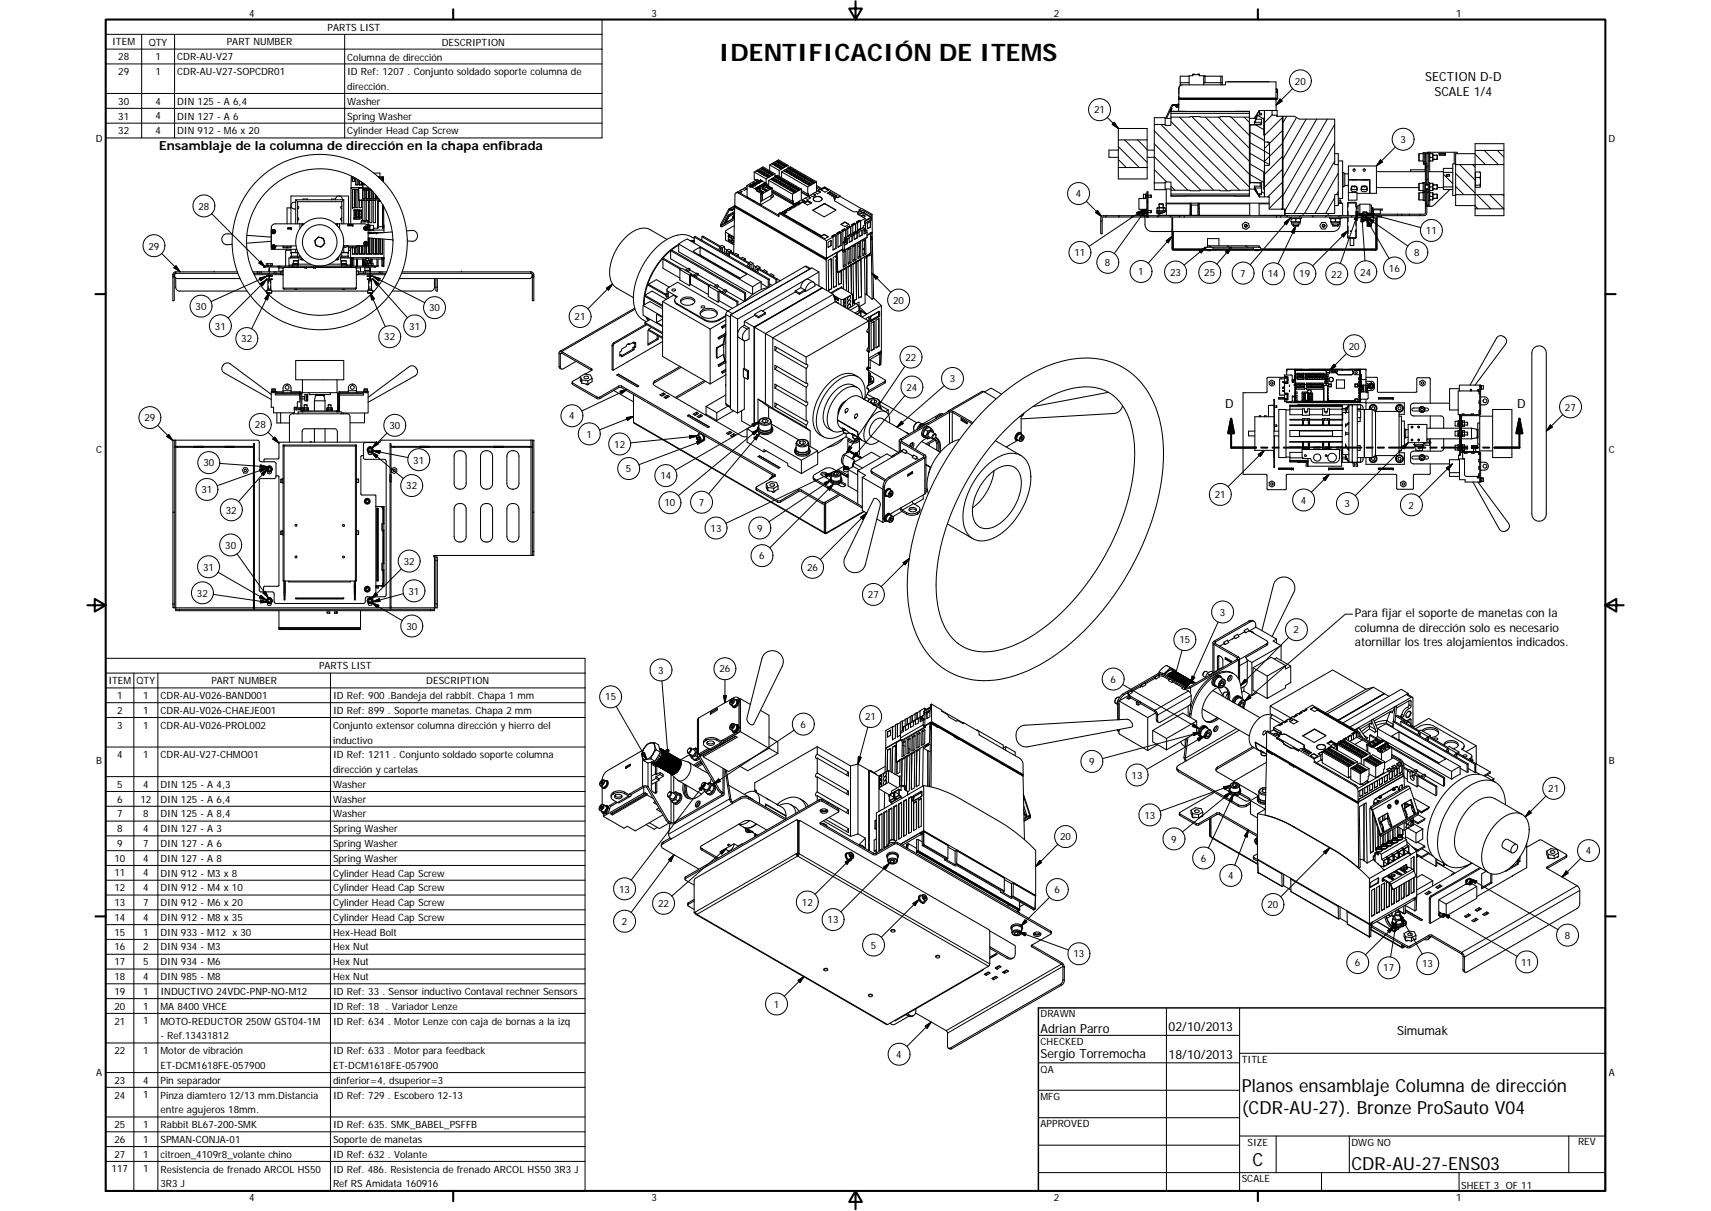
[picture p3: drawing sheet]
<svg xmlns="http://www.w3.org/2000/svg" width="594mm" height="420mm" viewBox="0 0 594 420" stroke-linecap="round" stroke-linejoin="round" font-family="sans-serif">
<defs><g id="words">
<text font-size="8.4" x="249.6" y="21">IDENTIFICACIÓN DE ITEMS</text>
<g font-size="6.3">
<text x="431.1" y="379">Planos ensamblaje Columna de dirección</text>
<text x="431.1" y="386.6">(CDR-AU-27). Bronze ProSauto V04</text>
<text x="434.8" y="404.7">C</text>
<text x="469.2" y="406">CDR-AU-27-ENS03</text>
</g>
<g font-size="4.4">
<text x="494.8" y="28.1">SECTION D-D</text>
<text x="498.1" y="33.4">SCALE 1/4</text>
<text x="55.2" y="52.1">Ensamblaje de la columna de dirección en la chapa enfibrada</text>
<text x="425.4" y="141.6">D</text>
<text x="526.7" y="141.5">D</text>
<text x="361.3" y="358.4">Adrian Parro</text>
<text x="405.8" y="357.8">02/10/2013</text>
<text x="485.1" y="359.2">Simumak</text>
<text x="361.3" y="367.1">Sergio Torremocha</text>
<text x="405.8" y="367.3">18/10/2013</text>
</g>
<g font-size="4.1">
<text x="470.4" y="214.2">Para fijar el soporte de manetas con la</text>
<text x="470.4" y="219.2">columna de dirección solo es necesario</text>
<text x="470.4" y="224.1">atornillar los tres alojamientos indicados.</text>
</g>
<g font-size="3.5">
<text x="86.6" y="5.8">4</text>
<text x="226.3" y="5.8">3</text>
<text x="365.9" y="5.8">2</text>
<text x="505.6" y="5.8">1</text>
<text x="113.7" y="10.6">PARTS LIST</text>
<text x="39" y="15.8">ITEM</text>
<text x="51.6" y="15.8">QTY</text>
<text x="78.7" y="15.8">PART NUMBER</text>
<text x="153.4" y="15.8">DESCRIPTION</text>
<text x="41.1" y="20.9">28</text>
<text x="53.9" y="20.9">1</text>
<text x="61.5" y="20.9">CDR-AU-V27</text>
<text x="120.6" y="21.1">Columna de dirección</text>
<text x="41.1" y="26.1">29</text>
<text x="53.9" y="26">1</text>
<text x="61.5" y="26.1">CDR-AU-V27-SOPCDR01</text>
<text x="120.6" y="26.1">ID Ref: 1207 . Conjunto soldado soporte columna de</text>
<text x="449.6" y="29.4">20</text>
<text x="120.6" y="31.2">dirección.</text>
<text x="41.1" y="36.3">30</text>
<text x="41.1" y="41.5">31</text>
<text x="53.9" y="36.3">4</text>
<text x="53.9" y="41.4">4</text>
<text x="61.5" y="36.3">DIN 125 - A 6,4</text>
<text x="61.5" y="41.5">DIN 127 - A 6</text>
<text x="120.6" y="36.3">Washer</text>
<text x="120.6" y="41.5">Spring Washer</text>
<text x="379.9" y="39.4">21</text>
<text x="41.1" y="46.6">32</text>
<text x="53.9" y="46.6">4</text>
<text x="61.5" y="46.6">DIN 912 - M6 x 20</text>
<text x="120.6" y="46.6">Cylinder Head Cap Screw</text>
<text x="33.2" y="49.4">D</text>
<text x="486.2" y="49.6">3</text>
<text x="558.5" y="49.4">D</text>
<text x="373.5" y="68.4">4</text>
<text x="68.9" y="72.7">28</text>
<text x="495.1" y="81.3">11</text>
<text x="51.6" y="86.6">29</text>
<text x="373.1" y="88.9">11</text>
<text x="491" y="88.9">8</text>
<text x="383.7" y="92.3">8</text>
<text x="395.2" y="95.5">1</text>
<text x="406.2" y="95.7">23</text>
<text x="418.1" y="95.8">25</text>
<text x="472.3" y="95.6">24</text>
<text x="482.3" y="94.3">16</text>
<text x="430.7" y="96">7</text>
<text x="440.2" y="96.3">14</text>
<text x="451.1" y="96.2">19</text>
<text x="462.2" y="96.3">22</text>
<text x="67.9" y="107.5">30</text>
<text x="310.1" y="105.4">20</text>
<text x="149" y="108.1">30</text>
<text x="199.5" y="111.1">21</text>
<text x="74.6" y="114.3">31</text>
<text x="83.8" y="118.8">32</text>
<text x="133.4" y="118.1">32</text>
<text x="142.1" y="114.4">31</text>
<text x="314.4" y="125.2">22</text>
<text x="468.3" y="121.3">20</text>
<text x="314.7" y="135.6">24</text>
<text x="329.8" y="132.6">3</text>
<text x="543.4" y="142.5">27</text>
<text x="50.2" y="146.2">29</text>
<text x="88.5" y="148.6">28</text>
<text x="135.2" y="148.9">30</text>
<text x="197.6" y="145.5">4</text>
<text x="203.7" y="151.8">1</text>
<text x="213.3" y="155.3">12</text>
<text x="33.4" y="157.3">C</text>
<text x="70.6" y="161.8">30</text>
<text x="143.5" y="160.8">31</text>
<text x="558.6" y="157.3">C</text>
<text x="217.4" y="163.8">5</text>
<text x="229.3" y="166.3">14</text>
<text x="69.9" y="171.1">31</text>
<text x="141" y="169.8">32</text>
<text x="421.8" y="172.8">21</text>
<text x="78.4" y="178.2">32</text>
<text x="230.7" y="175.7">10</text>
<text x="242.6" y="175.5">7</text>
<text x="451.7" y="174.8">4</text>
<text x="466.9" y="176">3</text>
<text x="489.1" y="176.5">2</text>
<text x="246.7" y="184.5">13</text>
<text x="262.9" y="184.5">9</text>
<text x="78.2" y="190.4">30</text>
<text x="70.5" y="198">31</text>
<text x="140.2" y="196">32</text>
<text x="263.6" y="194.1">6</text>
<text x="280.2" y="198.2">26</text>
<text x="68.4" y="207">32</text>
<text x="141.8" y="206.3">31</text>
<text x="301.3" y="207.6">27</text>
<text x="423.5" y="213.6">3</text>
<text x="141.1" y="218.5">30</text>
<text x="449.2" y="219.8">2</text>
<text x="409.5" y="223.2">15</text>
<text x="110.8" y="232.2">PARTS LIST</text>
<text x="228.6" y="233.7">3</text>
<text x="249.8" y="233.3">26</text>
<text x="37.6" y="237.3">ITEM</text>
<text x="47.4" y="237.4">QTY</text>
<text x="73.4" y="237.3">PART NUMBER</text>
<text x="148" y="237.4">DESCRIPTION</text>
<text x="385.5" y="236.9">6</text>
<text x="40.6" y="242.5">1</text>
<text x="49.7" y="242.5">1</text>
<text x="55.7" y="242.5">CDR-AU-V026-BAND001</text>
<text x="115.6" y="242.5">ID Ref: 900 .Bandeja del rabbit. Chapa 1 mm</text>
<text x="210.1" y="243">15</text>
<text x="40.6" y="247.7">2</text>
<text x="49.7" y="247.6">1</text>
<text x="55.7" y="247.7">CDR-AU-V026-CHAEJE001</text>
<text x="115.6" y="247.7">ID Ref: 899 . Soporte manetas. Chapa 2 mm</text>
<text x="300.4" y="249.9">21</text>
<text x="40.6" y="252.8">3</text>
<text x="49.7" y="252.8">1</text>
<text x="55.7" y="252.8">CDR-AU-V026-PROL002</text>
<text x="115.6" y="252.9">Conjunto extensor columna dirección y hierro del</text>
<text x="278" y="252.5">6</text>
<text x="40.6" y="263">4</text>
<text x="49.7" y="263">1</text>
<text x="55.7" y="263.1">CDR-AU-V27-CHMO01</text>
<text x="115.6" y="258">inductivo</text>
<text x="115.6" y="263.1">ID Ref: 1211 . Conjunto soldado soporte columna</text>
<text x="33.4" y="265.2">B</text>
<text x="115.6" y="268.2">dirección y cartelas</text>
<text x="378.1" y="265.5">9</text>
<text x="558.6" y="265.2">B</text>
<text x="40.6" y="273.3">5</text>
<text x="49.7" y="273.3">4</text>
<text x="55.7" y="273.3">DIN 125 - A 4,3</text>
<text x="115.6" y="273.3">Washer</text>
<text x="392.9" y="270.2">13</text>
<text x="537.6" y="274.8">21</text>
<text x="40.6" y="278.4">6</text>
<text x="48.7" y="278.4">12</text>
<text x="55.7" y="278.4">DIN 125 - A 6,4</text>
<text x="115.6" y="278.5">Washer</text>
<text x="40.6" y="283.5">7</text>
<text x="49.7" y="283.6">8</text>
<text x="55.7" y="283.6">DIN 125 - A 8,4</text>
<text x="115.6" y="283.6">Washer</text>
<text x="397.3" y="284">13</text>
<text x="40.6" y="288.7">8</text>
<text x="40.6" y="293.8">9</text>
<text x="49.7" y="288.7">4</text>
<text x="49.7" y="293.8">7</text>
<text x="55.7" y="288.7">DIN 127 - A 3</text>
<text x="55.7" y="293.8">DIN 127 - A 6</text>
<text x="115.6" y="288.8">Spring Washer</text>
<text x="115.6" y="293.9">Spring Washer</text>
<text x="368.1" y="291.5">20</text>
<text x="406.6" y="292.4">9</text>
<text x="39.7" y="299">10</text>
<text x="49.7" y="299">4</text>
<text x="55.7" y="299">DIN 127 - A 8</text>
<text x="115.6" y="299">Spring Washer</text>
<text x="417" y="299">6</text>
<text x="550.6" y="296.4">4</text>
<text x="39.7" y="304.1">11</text>
<text x="49.7" y="304.1">4</text>
<text x="55.7" y="304.1">DIN 912 - M3 x 8</text>
<text x="115.6" y="304.2">Cylinder Head Cap Screw</text>
<text x="426.4" y="305">4</text>
<text x="39.7" y="309.3">12</text>
<text x="49.7" y="309.2">4</text>
<text x="55.7" y="309.3">DIN 912 - M4 x 10</text>
<text x="115.6" y="309.3">Cylinder Head Cap Screw</text>
<text x="215" y="309.7">13</text>
<text x="366.1" y="309.9">6</text>
<text x="39.7" y="314.4">13</text>
<text x="49.7" y="314.4">7</text>
<text x="55.7" y="314.4">DIN 912 - M6 x 20</text>
<text x="115.6" y="314.4">Cylinder Head Cap Screw</text>
<text x="228.5" y="314.7">22</text>
<text x="278.4" y="314.2">12</text>
<text x="440.1" y="315.1">20</text>
<text x="39.7" y="319.5">14</text>
<text x="49.7" y="319.5">4</text>
<text x="55.7" y="319.5">DIN 912 - M8 x 35</text>
<text x="115.6" y="319.6">Cylinder Head Cap Screw</text>
<text x="215.9" y="320.9">2</text>
<text x="287.4" y="320.3">13</text>
<text x="39.7" y="324.6">15</text>
<text x="39.7" y="329.8">16</text>
<text x="49.7" y="324.6">1</text>
<text x="49.7" y="329.8">2</text>
<text x="55.7" y="324.7">DIN 933 - M12 x 30</text>
<text x="55.7" y="329.8">DIN 934 - M3</text>
<text x="115.6" y="324.7">Hex-Head Bolt</text>
<text x="115.6" y="329.8">Hex Nut</text>
<text x="302.3" y="329.1">5</text>
<text x="543.3" y="325.8">8</text>
<text x="39.7" y="334.9">17</text>
<text x="49.7" y="334.9">5</text>
<text x="55.7" y="334.9">DIN 934 - M6</text>
<text x="115.6" y="334.9">Hex Nut</text>
<text x="372.7" y="332.2">13</text>
<text x="470.5" y="335.2">6</text>
<text x="493.8" y="335.6">13</text>
<text x="528.2" y="335">11</text>
<text x="39.7" y="340">18</text>
<text x="49.7" y="340">4</text>
<text x="55.7" y="340">DIN 985 - M8</text>
<text x="115.6" y="340">Hex Nut</text>
<text x="480.3" y="337.1">17</text>
<text x="39.7" y="345.2">19</text>
<text x="49.7" y="345.1">1</text>
<text x="55.7" y="345.2">INDUCTIVO 24VDC-PNP-NO-M12</text>
<text x="115.6" y="345.2">ID Ref: 33 . Sensor inductivo Contaval rechner Sensors</text>
<text x="39.7" y="350.3">20</text>
<text x="49.7" y="350.3">1</text>
<text x="55.7" y="350.3">MA 8400 VHCE</text>
<text x="115.6" y="350.4">ID Ref: 18 . Variador Lenze</text>
<text x="268.7" y="349.6">1</text>
<text x="361.3" y="353">DRAWN</text>
<text x="39.7" y="355.5">21</text>
<text x="49.7" y="355.4">1</text>
<text x="55.7" y="355.5">MOTO-REDUCTOR 250W GST04-1M</text>
<text x="115.6" y="355.5">ID Ref: 634 . Motor Lenze con caja de bornas a la izq</text>
<text x="39.7" y="365.7">22</text>
<text x="49.7" y="365.7">1</text>
<text x="55.7" y="360.6">- Ref.13431812</text>
<text x="55.7" y="365.8">Motor de vibración</text>
<text x="115.6" y="365.8">ID Ref: 633 . Motor para feedback</text>
<text x="361.3" y="362.5">CHECKED</text>
<text x="55.7" y="371">ET-DCM1618FE-057900</text>
<text x="115.6" y="370.9">ET-DCM1618FE-057900</text>
<text x="311.2" y="367">4</text>
<text x="431.1" y="368.7">TITLE</text>
<text x="33.4" y="373.2">A</text>
<text x="39.7" y="376">23</text>
<text x="49.7" y="376">4</text>
<text x="55.7" y="376">Pin separador</text>
<text x="115.6" y="376">dinferior=4, dsuperior=3</text>
<text x="361.3" y="372.1">QA</text>
<text x="558.6" y="373.2">A</text>
<text x="39.7" y="381.1">24</text>
<text x="49.7" y="381.1">1</text>
<text x="55.7" y="381.1">Pinza diamtero 12/13 mm.Distancia</text>
<text x="115.6" y="381.1">ID Ref: 729 . Escobero 12-13</text>
<text x="361.3" y="381.6">MFG</text>
<text x="55.7" y="386.3">entre agujeros 18mm.</text>
<text x="39.7" y="391.4">25</text>
<text x="49.7" y="391.4">1</text>
<text x="55.7" y="391.4">Rabbit BL67-200-SMK</text>
<text x="115.6" y="391.4">ID Ref: 635. SMK_BABEL_PSFFB</text>
<text x="361.3" y="391.2">APPROVED</text>
<text x="39.7" y="396.5">26</text>
<text x="39.7" y="401.6">27</text>
<text x="49.7" y="396.5">1</text>
<text x="49.7" y="401.6">1</text>
<text x="55.7" y="396.5">SPMAN-CONJA-01</text>
<text x="55.7" y="401.7">citroen_4109r8_volante chino</text>
<text x="115.6" y="396.5">Soporte de manetas</text>
<text x="115.6" y="401.7">ID Ref: 632 . Volante</text>
<text x="433.2" y="397.5">SIZE</text>
<text x="469.2" y="397.5">DWG NO</text>
<text x="547.9" y="397.4">REV</text>
<text x="38.7" y="406.8">117</text>
<text x="49.7" y="406.8">1</text>
<text x="55.7" y="406.8">Resistencia de frenado ARCOL HS50</text>
<text x="115.6" y="406.8">ID Ref. 486. Resistencia de frenado ARCOL HS50 3R3 J</text>
<text x="55.7" y="412">3R3 J</text>
<text x="115.6" y="412">Ref RS Amidata 160916</text>
<text x="431.1" y="410.2">SCALE</text>
<text x="507.3" y="412.4">SHEET 3 OF 11</text>
<text x="86.6" y="416.7">4</text>
<text x="226.3" y="416.7">3</text>
<text x="365.9" y="416.7">2</text>
<text x="505.6" y="416.7">1</text>
</g>
</g></defs>
<g fill="none" stroke="#000" stroke-width=".36">
<path d="M406.6 39.3h27.2M406.6 38.7v1.9M406.7 37.5l.2 .2-.2 .5-.2 .5-.4 .1M407.8 36.3v.3M407.8 36.3l-.8 .1-.2 .2-2.1 4.5M407.8 36.6l-.7 .1-2.1 4.4M407.8 36.6h.1M407.8 36.3h.1M407.8 36.3h.5M407.8 36.6h.5M408.3 36.3h1M408.3 36.6l.1 .6 .9 .1"/>
<path d="M408.3 36.3v.3M408.3 36.6h1M409 36.2h.1M409.1 36.2l-.4 .1M409.1 36.2h.2M409.3 30.7a1.3 1.3 0 0 1 1.3-1.3h14.9v-1h17.5l.1 9.9M409.3 30.7v3.5h33.9M409.3 33.3v.7M409.3 34h33.7M409.3 34.1v4.5M409.6 30l-.3 .7M409.8 28.7h3.1"/>
<path d="M412.9 26.4h-3.1v3.3M414.2 25.8v.2M414.2 26l-.1 .3h-1.2v3.1M414.2 26h2.2M414.2 25.7h.1M414.2 25.7v.1M414.3 25.7v.1M414.3 25.8l.1 .1M414.6 25.8l-.1 .1M414.6 25.7h.1M414.6 25.7v.1M414.6 25.7l.1 .1"/>
<path d="M414.7 25.8v.1M416 25.7l-.1 .2M416 25.7h.1M416 25.7l.1 .2M416.4 25.7l-.2 .2M416.4 25.7v.1M416.4 25.8v.2M416.4 26l.1 .3h1.9v2.1l-.5 .5M418.1 28.7h6.3M423.9 26.4v3M424.4 29.4v-3l-6.5 .1v2.9M426.4 28.3v.1"/>
<path d="M428.8 38.7h-22.2M428.8 38.6v.1M428.8 38.6l5 .1h-27.2M433.8 38.7v1.9M436.6 39.9l-1.1 2.4v.8l.7-1.8M437.3 38.4l1.7-.1v2.7h-.2v5.9h.2v2.4l1.8 .1v7.9l-1.8 .1v2.4h-.2v5.9h.2v2.6h-1.7v-.7h.7l-.1-4.2-4.1-.3v-19.6l4.2-.3v-1.8l-1.8-.1 .4-1.4h1.4v-.6h-.7zM437.3 38.4l-1.8 2.7M437.3 38.4l-.2 .3M437.3 38.4l-1.8 2.6M437.3 39.3v.3M439 38.3h2.7v1.7h1.5v.3h2.1v32.3h-4.6v-4.3h-1.7zM440.6 28.3v.1"/>
<path d="M441.7 38.3h1.7v2M443 32h.6M443.5 31l.1 1M443.5 31l.1 3.1-.6 .6M443.5 31l-.3-.2 .1 1.2M443.6 32.5h.1M443.6 32v.5M261.9 59.7v2.5l.6 .3M261.9 59.7l4.1 2.4M261.9 59.7l3-1.8 4.2 2.4M262.7 59.3l.9-.5 .6 .4-.9 .5zM263.5 59.8l.9-.5 .6 .3-.9 .6z"/>
<path d="M263.6 59.2l.3 .2M263.6 58.8v.4l-.6 .3M264.4 59.7l.3 .2M264.4 59.3v.4l-.6 .3M264.6 58.6h.1M264.6 58.2l-.6 .3 .6 .4 .7-.4-.6-.3v.4M264.6 58.6l-.2 .2M264.7 58.6l.3 .2M264.7 58.2l-.1 .4M265.2 59.8v.4M265.4 59.1h.2M265.4 59.1l-.2 .1"/>
<path d="M265.4 58.7l-.6 .3 .7 .4 .6-.3-.5-.4M265.4 59.1v-.4l.2 .4M265.6 59.1l.2 .1M266.2 59.6h.2M266.2 59.2l-.5 .3 .6 .4 .6-.4-.5-.3v.4M266.2 59.6l-.2 .1M266.4 59.6l.2 .1M266.4 59.2l-.2 .4M267.1 59.6l-.6 .4 .6 .3 .6-.4-.5-.3v.4M267.2 59.6l-.1 .4M267.2 57.2l3.3 1.9M267.2 57.2v2"/>
<path d="M267.2 57.2l3.1-1.7 3.3 1.9M268.1 56.9l.9-.5 .6 .3-.9 .5zM268.9 57.4l.9-.5 .6 .3-.9 .5zM269 56.8l.3 .2M269 56.4v.4l-.6 .2M269.7 57.8l.9-.5 .6 .4-.9 .5zM269.8 57.3l.3 .1M269.8 56.9v.4l-.6 .2M270 56.2l-.3 .1M270 55.8l-.6 .3 .6 .4 .6-.4-.5-.3v.4M270 56.2h.1M270 55.8h.1"/>
<path d="M270 55.8v.4M270.1 56.2l.2 .1M270.5 58.3l.9-.5 .6 .3-.9 .6zM270.5 59.1v2.1M270.6 57.3v.4M270.8 56.6l-.2 .2M270.8 56.2l-.6 .4 .6 .4 .7-.5-.6-.3v.4M270.8 56.6h.1M270.8 56.2h.1M270.8 56.2v.4M270.9 57.9l-.3-.2-.6 .3M270.9 56.6l.2 .2"/>
<path d="M271.4 59.6v2M271.4 59.6l9.1 5.3M271.4 59.6l3-1.8 9.1 5.3M271.4 57.8v.4M271.6 57.1h.2M271.6 57.1l-.2 .2M271.6 56.7l-.6 .3 .7 .4 .6-.4-.5-.3v.4M271.7 58.4l-.3-.2-.6 .3M271.8 57.1l.2 .2M271.8 56.7l-.2 .4M272.2 59.3l.9-.5 .6 .3-.9 .5zM272.5 57.6h.1"/>
<path d="M272.5 57.6l-.3 .1M272.5 57.2l-.6 .3 .6 .4 .6-.4-.5-.3v.4M272.6 57.6l.2 .1M272.6 57.2l-.1 .4M273 59.8l.9-.6 .6 .4-.9 .5zM273.1 59.2l.3 .1M273.1 58.8v.4l-.6 .2M273.6 57.4l-3.1 1.7M273.6 57.4v.9M273.9 59.6l.3 .2M273.9 59.2v.4l-.6 .3M274.1 58.5l-.2 .2"/>
<path d="M274.1 58.1l-.6 .4 .6 .4 .7-.5-.6-.3v.4M274.1 58.5h.1M274.1 58.1h.1M274.1 58.1v.4M274.2 58.5l.2 .2M274.7 59.7v.4M274.9 59h.2M274.9 59l-.2 .2M274.9 58.6l-.6 .3 .7 .4 .6-.4-.5-.3v.4M275.1 59l.2 .2M275.1 58.6l-.2 .4M275.8 59.5h.1"/>
<path d="M275.8 59.5l-.3 .1M275.8 59.1l-.6 .3 .6 .4 .6-.4-.5-.3v.4M275.9 59.5l.2 .1M275.9 59.1l-.1 .4M276.6 60h.1M276.6 60l-.3 .1M276.6 59.6h.1M276.7 59.6l.5 .3-.6 .4-.6-.4 .6-.3v.4M276.7 60l.2 .1M276.7 59.6v.4M388.3 48.5v-3.9h10v3.9M388.3 52.1h-3.3v2.5h3.3"/>
<path d="M398.3 54.6h2.5M398.3 52.1h2.5M398.3 58.1v-9.6h-10v9.6h10v4h-10v-4M400.8 43.2h3.8v.3h2v-2.9h6.6v-.2l20.6 .2v2.9h.2v19.6h-.2v2.9h-6.6v.2l-20.6-.2v-2.9h-2v.4h-3.8zM404.6 43.2v-2.4h-3.8v2.4M404.6 41.1h2M434 43.3v.1M435.5 41v.1M435.5 41l-1.7 .1M437.6 43.2l.2 .1M438 42.4l-.4 .7M438.8 43.6h.2"/>
<path d="M445.3 40.3l.1 32.3zM445.4 40.3h4l1.8 1h12.2v15.8h1.3v10.4h-1.3v6.6h-17.2v-1.5h-.8zM463.4 53.3h1.3v3.8M464.7 55.8h1.5v13h-1.5M466.2 59.8h.1M466.3 59.8l.6 .3v4.4l-.6 .3M466.3 59.8v5M468.2 57.6h9.7v9.5h-2.2v-4.8h-7.5zM477.9 59.6h17M494.1 53.1h.3M494.1 53.3l-1.5 .1v2.4h1.5M494.1 53.1v3h.8"/>
<path d="M494.1 53.1h.1M494.2 56.1v.9h.5v-.9M494.5 53.1h-.4M494.5 53.1v3M494.5 53.1h.9M494.8 56.1v3.5M494.8 58.9h-5v.7M494.9 54.6v-1.5v3.6M495.9 52.8h-.5v11.2h.5M495.9 59.6h5.3M495.9 52.8v10.6M495.9 52.8h10v.5"/>
<path d="M495.9 53.1h.4v3h-.4M496.3 55.7l.2 .1M496.5 53.3l-.2 .2M496.5 53.3h.9M496.5 55.8h.9M496.5 54.6h.9M496.5 54.6v1.2M496.5 53.3v1.3M497.4 53.3v2.5M497.4 53.3v1.3M497.4 54.6v1.2M497.6 53.8h1.4"/>
<path d="M497.6 55.3h1.4M499 53.8v1.5M499.7 53.3h2.2M499.7 53.8h.2M499.7 53.2h2.2v.6h-2.2zM499.9 53.3v.5h1.8M500.6 53.2v.1M500.6 53.8h.1M501.2 59.8h3.2M501.2 59.8v5.1M501.2 53.2v.1M501.2 53.8h.1"/>
<path d="M501.7 53.8h.2M501.7 53.3v.5M504.4 58.4h-3.2v1.4M504.4 58.4v1.4M504.4 59.8v5.1h-3.2M505.4 56.8h-1v1.6M505.4 57.1h6.8v10.4h-6.8zM512.2 53.3h-6.8v3.8M512.2 52.2v-2.4h10v2.4M512.2 52.2h10v4.9h-10zM513.8 59.7h-1.5v1.9M513.8 59.7l.2 .9"/>
<path d="M522.2 57.1v10.4M94.2 79.5v7h8.9M99.9 79.1h1.2v.3h-1.2zM99.9 79.1h1.2v.3h-1.2M100 79.1v.3M101 79.1h.1M101 72l-.2 .1M101 72.1h-1.3v5.6M102.7 70.2a1.24 1.24 0 0 0-1.7 1.1 1.24 1.24 0 0 0 1.7 1.2M102.7 69.3l.7 .7v1.6M102.7 69.3h16.7M102.7 69.3v8.4"/>
<path d="M103.4 75.6a.42 .42 0 0 1 .4 .4 .42 .42 0 0 1-.4 .4M103.4 71.6a.41 .41 0 0 1 .4 .4 .41 .41 0 0 1-.4 .4M103.4 71.6v6.1M103.4 70h15.3M104.8 77.7h-9.2a1.34 1.34 0 0 0-1.4 1.3v6.7M104.8 77.7v.7M105.6 77.7h-.8M106.8 69.3v-.2h-1.6v.2M116.4 77.7h.8M116.5 69.3a1.18 1.18 0 0 1 1.2-1.3 1.18 1.18 0 0 1 1.1 1.3M116.5 69.1h-1.3v.2M117.2 77.7h9.3a1.34 1.34 0 0 1 1.3 1.3"/>
<path d="M117.2 77.7v.7M117.5 68h-16.5v9.7M117.8 68h3.2v9.7M118.7 71.6a.41 .41 0 0 0-.4 .4 .41 .41 0 0 0 .4 .4M118.7 75.6a.42 .42 0 0 0-.4 .4 .42 .42 0 0 0 .4 .4M118.7 70v7.7M119.4 69.3l-.7 .7M119.4 69.3v8.4M120.8 77.9h1.7v.4h-1.7zM121.9 65.3l-.1 12.4M122.2 61.3h.3M122.2 61.3v.1"/>
<path d="M122.3 63h.8M122.4 61.3v.1M122.4 65.7v6.4h.7M122.4 65.7h.7v6.4M122.6 61.4h-.6l-.1 3.8M122.9 73h.3M123.1 61.9h-.8v1.1M123.1 61.9v1.1M123.2 73.1h.6v.7h-.6zM123.2 74h.6v.7h-.6zM123.2 74.8h.6v.7h-.6M123.2 73h2.2v2.6h-2.2"/>
<path d="M123.2 73v.1M123.2 73.8v.2M123.2 74.7v.9M123.2 75.6h-.3v.4l1.8-.1M123.3 73.1v.7M123.3 74v.7M123.3 74.8v.7M123.5 64.1h.8M123.5 61.9v2.2M123.8 73.1v.7M123.8 74v.7M123.8 74.8v.7"/>
<path d="M124.3 62.3v1.8M124.3 65.7h-.8v6.4h.8v-5.5h.2M124.3 65.7v.4M124.3 66.6h.1M124.3 65.7h-.8v6.4M124.3 66.6h.2M124.5 65.2v.9M124.5 66.1v.5M124.5 66.6v2.8h7.3M124.5 66.1h-.2M124.5 65.1l.1 4.3M124.5 65.2h1.4"/>
<path d="M124.5 65.2l-2.6 .1M124.7 72.9l-1.8-.1v.2M124.8 64.1h.7M124.8 62.6v1.5M124.8 69.4v2.7h.7v-2.7M124.8 69.6h.7M124.8 65.1v.1M124.8 65.2h1.1M125.4 77.7v-.7h2.4l-.1 1.1M125.5 63.1v1zM125.5 76.5h.9M125.5 76.5h.1"/>
<path d="M125.5 76.5v.5M125.6 72.9v3l-.9 .1h-1.8v-3M125.6 72.9l-2.7-.1v.2M125.6 72.9v3M125.9 65.1l-4 .1M125.9 65.2v.4M125.9 63.8h.5M126 63.4l-.1 1.8M126 65.9h.1M126 65.9v3.1M126 65.9h.7v3.1h-.7M126 69.4v7.1"/>
<path d="M126 69.6h.7M126.4 76.5h.1M126.4 76.5v.5M126.7 64l-.8 .1M126.7 69h-.7M126.7 69.4v7.6M126.8 76.5h.9M126.8 76.5h.1M126.8 76.5v.5M126.9 79h.3v.4l-.5-.2zM127.2 65.9v3.1M127.2 65.9h.7"/>
<path d="M127.2 69h.7M127.2 69.4v7.1M127.2 69.6h.7M127.2 69h.1M127.4 78.1h.3M127.5 78.1h.2M127.6 79.2h.1M127.7 76.5h.1M127.7 76.5v.5M127.7 78.1h.7v1.6M127.7 78.1l.1 .2M127.7 78.1v.2"/>
<path d="M127.8 78.1v7.2h-4.1M127.8 79.8h5.5M127.9 69h.1M127.9 65.9v3.1M127.9 69.4l-.1 7.9M128.4 69.4v7.9h.7v-7.9M128.4 69.6h.7M128.4 69h.7M128.4 65.9v3.1M128.4 65.9h.5M128.4 69h.1M129.1 66.1v2.9h-.7"/>
<path d="M129.6 69h.7M129.6 69.4v7.9h.7v-7.9M129.6 69.6h.7M129.6 66.7v2.3M129.8 60h2.1v1.4M130.3 69h-.7M130.3 67.4v1.6M130.3 69h.1M130.3 67.5v1.5M130.8 69h.7M130.8 68.1v.9h.7M131.2 69.7v9.5h-1.6v.6"/>
<path d="M131.2 69.8v9M131.2 78.8v.4M131.2 78.8a1.37 1.37 0 0 1 1.7 .2v.2M131.2 69.8h.9M131.4 61.4h.1M131.4 61.4h1.5v.4h-1M131.7 69.4v.3l-.5 .1M131.7 69.6h.2M131.7 69.7h.4M132.5 62.4h.5M132.5 62.5h.5M132.9 71v8.2"/>
<path d="M132.9 61.4h.3v1.7M133 62.4v.1M133 62h-1h1v.4M133 62h.1M133 62v.5M133.2 71.6l.1 7.6h-.4M133.3 78.1v1.7M133.3 79.8v.9M252.7 75.7l-.3 .8-.4-.2M253.5 72.6h.1M253.5 72.6h-.5l-2.8 5.4v.5l.3 .2M254.4 75.3v.1"/>
<path d="M254.9 74.4l-.5 .9M254.9 78.3l-2.9 1.7-.1 .5M255 75l-.8 .8 .2-.5M255.1 74l-2.1 1.2-.3 .5-.2-.3-.5 .9M255.1 74.2l-.7 1.1M255.1 73.9l-.2-.2-2.1 1.2M255.1 73.4l-2.1 1.1-1.5 2.9 .8-.8M255.1 72.2l-.8 .4h-.8M255.1 72.5l-.8 .5-1.1-.1-2.7 5.2v.5l4.5-2.4M255.1 71.3l.1-3.6a.72 .72 0 0 1 .3-.8 .72 .72 0 0 1 .9 .1l14 8.1 .1-1.1 .3-.2 1 .3M255.1 71.3l-2 1.2M255.1 71.3l31.8 18.3"/>
<path d="M255.1 71.3l.1 .2M255.2 71.5l31.7 18.4M255.2 71.6l-.5 16.5-.5-.3M255.5 66.9l.6-.2 .6 .1 13.8 8M256 66.7h.1M257 66.1l.7 .4-.8 .4M257 66.1v.1M257.6 66.5l-.6-.4-.9 .6M258.7 65.1l.7 .4M258.7 65.1l-.1 .1M259.4 65.5l-.7-.3-.9 .5M259.4 64.3v4"/>
<path d="M259.4 64.3l1.1 .7 .1-.3M259.4 64.7l-.7 .4M259.4 65.5l-.9 .5-.8-.3-.7 .4M259.5 68.4h.1M260.6 64.7l2 1.1 .2 .5M260.8 64.6l-.1 .1M260.8 64.6l.4 .3M260.8 64.4v.2M260.8 64.4h.1M260.8 64.4l.1 .3M260.9 64.3l-.7 .2M261.1 64.6h.1"/>
<path d="M261.1 64.6v.2M261.1 64.2l-.1-.1a.43 .43 0 0 0-.5-.1 .43 .43 0 0 0-.2 .5l.5 .1M261.2 64.6h.1M261.2 64.6v.2M261.2 64.8v.1M261.7 63.9h.3M261.7 63.9l-.9 .5M261.7 63.9l.1 .1M261.8 64v.1M261.8 69.7h.1M262 63.9l-.2 .1M262 63.7v.2"/>
<path d="M262 63.9l.4 .2M262 63.7l.1 .3M262 63.7h.1M262 64l-.9 .6M262.1 63.6l-.7 .2M262.1 64.1h.1M262.1 64.1l.1 .2-1 .5M262.2 62.3v.4M262.3 63.9l-.1 .2M262.3 63.5l-.1-.1a.42 .42 0 0 0-.5-.1 .42 .42 0 0 0-.2 .5l.1 .1M262.3 65.5l.5 .3v.5M262.4 63.9v.2"/>
<path d="M262.4 65.5h-.1M262.4 63.9h-.1M262.4 64.1h.1M262.4 65.3v.2M262.4 65.3l.1 .3M262.7 65.5v.2M262.8 65.5v.4M262.8 65.5h-.1M262.8 66.3l1.8 1M262.9 63.1l-.9 .6M262.9 63.1h.1M262.9 63.1l.1 .1"/>
<path d="M263 63.2l.6 .3M263 63.2l.1 .3M263.1 63.4h.1M263.1 63.5h.1M263.2 63h.1M263.2 63l-.2 .3M263.2 63l.1 .3M263.2 62.9l-.6 .2M263.3 63.4h.1M263.3 63.4l-1 .5M263.3 63.4v.2M263.3 64.8h.1"/>
<path d="M263.3 64.8l-.9 .5M263.3 63.6h.1M263.3 63.6l-.9 .5M263.3 64.8l.2 .3M263.5 65h.1M263.5 62.8l-.1-.1a.41 .41 0 0 0-.5-.1 .41 .41 0 0 0-.2 .5l.1 .1M263.5 66.1l.1-.1a.43 .43 0 0 1 .6-.1 .43 .43 0 0 1 .2 .5 .48 .48 0 0 1-.6 .1 .48 .48 0 0 1-.3-.4zM263.6 63.2v.3M263.6 63.2l-.1 .2M263.6 64.8l.4 .3 .1 .5-.2 .1M263.6 64.6v.2M263.6 63.5h.1"/>
<path d="M263.6 64.6h.1M263.6 64.6l.1 .3M263.7 65h.1M263.7 65l-1 .5M263.7 62.7l-.8-.4-3.5 2M263.7 65l.1 .6M263.8 65.6l-.9 .5M263.8 65.6l.1 .1M263.8 65.2v.1M263.8 65.3l.1 .4M264 64.8l-.1 .2M264 64.8v.1"/>
<path d="M264 64.9v.3M264.1 62.5h.1M264.1 62.5l-.9 .5M264.1 62.5l.1 .1M264.2 66.8l.6-.4 .4 .3a.63 .63 0 0 1-1 .1zM264.2 62.6v.2M264.2 62.6h.1M264.2 62.7h.1M264.3 62.6l.1 .1M264.3 67.4v2.4l.4-.2M264.3 60.3l.9-.5 .6 .3-.8 .5zM264.4 66.4h-.9"/>
<path d="M264.4 62.7l-.9 .5M264.4 62.7h.1M264.5 62.7h.1M264.5 62.7v.2M264.5 62.8l1.2 .6M264.5 62.9h.1M264.5 62.9l-.9 .6M264.6 62.9h-.1M264.6 67.5l-.5-.2v3.8M264.6 67.3v.2M264.6 67.5l.1 2.1M264.6 64.4l-.1-.3-.9 .5"/>
<path d="M264.6 64.3l.1 .1M264.7 65.4l.2-.1a.41 .41 0 0 1 .5-.1 .41 .41 0 0 1 .2 .5 .44 .44 0 0 1-.6 .1 .44 .44 0 0 1-.3-.4zM264.7 64.1l.5 .4-.1 .5M264.7 64.1h.1M264.8 64v.1M264.8 66.6l.4 .2M264.8 66.6l-.5 .3M264.8 63.9v.1M264.8 66.4v.2M264.8 63.9l.1 .1M264.9 64.3l-1 .5M264.9 64v.2"/>
<path d="M264.9 64.3h.1M264.9 64.3l.1 .7M265 64.9l.1 .1M265 64.5l.1 .5M265 65l-.9 .4M265.1 64.2v.1M265.1 64.1v.1M265.1 64.1l.1 .1M265.2 64.2v.3M265.2 60.8l.9-.6 .6 .4-.9 .5zM265.4 66.1l.6-.4 .3 .2a.33 .33 0 0 1-.1 .4 .33 .33 0 0 1-.4 0zM265.5 60.3l-.3-.1-.6 .3"/>
<path d="M265.6 65.7h-.9M265.7 63.4h.1M265.7 63.4l-.9 .5M265.7 63.4l.1 .1M265.8 63.5l.2 .1M265.8 63.5v.1M265.9 65h.9M265.9 64.7l.2-.1a.42 .42 0 0 1 .5-.1 .42 .42 0 0 1 .2 .5 .46 .46 0 0 1-.6 .1 .46 .46 0 0 1-.3-.4zM266 61.2l.9-.5 .6 .4-.9 .5zM266 62.1v1.5M266 65.9l-.5 .3M266 65.9l.4 .2"/>
<path d="M266 65.7v.2M266 63.6h.1M266 63.6l-.9 .5M266.1 63.6v.1M266.1 60.2v.5M266.1 63.7l.3 .5M266.1 63.7v.6M266.1 64.3l-.8 .4M266.1 63.8v.4M266.4 60.8l-.3-.1-.6 .2M266.4 64.2l1.8 1.1M266.4 64.2l-.1 .1"/>
<path d="M266.6 65.4l.6-.4 .4 .3a.41 .41 0 0 1-.3 .4 .41 .41 0 0 1-.5-.2zM266.9 60.7v.4M266.9 62.6v1.9M266.9 62.6l8.3 4.8M266.9 62.6l3.1-1.8 8.2 4.8M267.1 60h.1M267.1 60l-.3 .2M267.2 61.3l-.3-.2-.6 .3M267.2 65.2l-.5 .3M267.2 60l.2 .2M267.2 65.2l.4 .3M267.2 65v.2"/>
<path d="M267.7 67.9v1.1M267.8 62.2l.8-.5 .6 .4-.9 .5zM267.9 60.5h.1M267.9 60.5l-.2 .2M267.9 60.1l-.6 .4 .6 .3 .6-.3-.5-.4M267.9 60.5v-.4l.1 .4M268 65.7l7.2 4.1M268 67.3a.69 .69 0 0 1 .5 .8 .69 .69 0 0 1-.8 .5M268 67.4a.55 .55 0 0 1 .5 .5 .55 .55 0 0 1-.3 .6M268 66.8l7.5 4.3 1.9-1.3M268 66.4l7.6 4.4M268 60.5l.3 .2"/>
<path d="M268.2 65.3l-3.6 2M268.2 65.3l-.2 2.4-3.3 1.9M268.6 62.7l.8-.5 .7 .4-.9 .5zM268.6 62.1l.3 .2M268.6 61.7v.4l-.6 .3M269.1 60.8l.5 .3M269.1 60.3l-3.1 1.8M269.1 60.3v1M269.4 63.2l.9-.5 .6 .3-.9 .6zM269.4 62.6l.3 .2M269.4 62.2v.4l-.5 .3M269.7 61.5h.1"/>
<path d="M269.7 61.5l-.3 .2M269.7 61.1h.1M269.8 61.1l.5 .4-.6 .3-.7-.3 .7-.4v.4M269.8 61.1v.4M269.8 61.5l.2 .2M270.1 74.5l.4-.2-.4 .2M270.2 63.6l.9-.5 .6 .4-.9 .5zM270.3 62.7v.4M270.5 74l16.5 9.5M270.5 62h.1M270.5 62l-.3 .1M270.5 61.6l-.6 .3 .6 .4 .6-.4-.5-.3v.4"/>
<path d="M270.6 63.2l-.3-.1-.6 .3M270.6 62l.2 .1M270.6 61.6l-.1 .4M271 73.9l6.4-3.6-6.3 3.7M271.1 64.1l.8-.5 .6 .4-.9 .5zM271.1 63.1v.5M271.3 62.5h.1M271.3 62.5l-.2 .1M271.3 62.1l-.6 .3 .7 .4 .5-.4-.5-.3M271.3 62.5v-.4l.1 .4M271.4 63.7l-.3-.1-.6 .3M271.4 62.5l.2 .1"/>
<path d="M271.6 74.3l13.4 7.7M271.6 74.3l1.3-.8 .2 .1-1 .7 13.1 7.5-.2 .1zM271.9 64.6l.8-.5 .7 .4-.9 .5zM271.9 63.6v.4M272.1 62.9h.2M272.1 62.5l-.6 .4 .7 .4 .6-.5-.5-.3v.4M272.1 62.9l-.2 .2M272.2 64.2l-.3-.2-.6 .3M272.3 62.9l.2 .2M272.3 62.5l-.2 .4M272.7 73.5h.2M272.7 65.1l.9-.5 .6 .3-.9 .6z"/>
<path d="M272.7 64.1v.4M272.9 73.5l-1.2 .6M272.9 63.4h.2M272.9 63.4l-.2 .2M272.9 63l-.6 .4 .7 .3 .6-.4-.5-.3v.4M273 64.7l-.3-.2-.5 .3M273.1 63.4l.2 .2M273.1 63l-.2 .4M273.1 73.6l-.9 .7M273.5 65.6l.9-.6 .6 .4-.9 .5zM273.6 64.6v.4M273.8 63.9l-.3 .1"/>
<path d="M273.8 63.5l-.6 .3 .6 .4 .6-.3-.5-.4M273.8 63.9h.1M273.8 63.5h.1M273.8 63.5v.4M273.8 60.2l.9-.5 .6 .3-.9 .6zM273.9 65.2l-.3-.2-.6 .3M273.9 63.9l.2 .1M273.9 63.5v.4M274.3 66l.9-.5 .6 .4-.9 .5zM274.4 65v.5M274.6 64.4h.1M274.6 64.4l-.2 .1"/>
<path d="M274.6 64l-.6 .3 .7 .4 .5-.4-.5-.3v.4M274.6 72.6l-1.2 .5M274.6 72.6l-1.9 .8M274.7 60.7l.9-.5 .6 .3-.9 .5zM274.7 65.6l-.3-.1-.6 .3M274.7 64.4l.2 .1M274.7 64l-.1 .4M275 60.3l-.3-.2-.6 .3M275.2 66.5l.8-.5 .7 .4-.9 .5zM275.2 67.4v2.4M275.2 69.8l.3-.1 .1 1.1 .9-.3M275.2 65.5v.4"/>
<path d="M275.4 64.9h.1M275.4 64.9l-.2 .1M275.4 64.5l-.6 .3 .7 .4 .5-.5-.5-.2v.4M275.5 61.2l.9-.5 .6 .3-.9 .5zM275.5 66.1l-.3-.2-.5 .3M275.5 64.9l.3 .1M275.5 64.5l-.1 .4M275.6 60.2v.4M275.9 60.8l-.3-.2-.6 .3M276 66v.4M276.1 71.5l.2 .1M276.2 71.5l.1 .1"/>
<path d="M276.2 71.5l-1.1 .6M276.2 65.3l-.2 .2M276.2 64.9l-.6 .4 .7 .3 .6-.4-.5-.3v.4M276.2 65.3h.2M276.2 64.9h.2M276.2 64.9v.4M276.3 61.7l.9-.6 .6 .4-.9 .5zM276.3 71.6l-1.9 .9 .2 .1M276.3 66.6l-.3-.2-.5 .3M276.4 60.7v.4M276.4 65.3l.2 .2M276.7 61.2l-.3-.1-.6 .2"/>
<path d="M276.8 71.1l-.7 .4M277.1 65.8h.1M277.1 65.8l-.3 .1M277.1 65.4l-.6 .3 .6 .4 .6-.4-.5-.3v.4M277.1 62.1l.9-.5 .6 .4-.9 .5zM277.2 65.8l.2 .1M277.2 65.4l-.1 .4M277.2 61.1v.4M277.4 70.3l.7 .3M277.4 60.5h.1M277.4 60.5l-.2 .1M277.4 60l-.6 .4 .6 .4 .6-.5-.5-.3v.5"/>
<path d="M277.5 61.7l-.3-.2-.6 .3M277.5 60.5l.2 .1M277.5 60l-.1 .5M278 62.6l.9-.5 .6 .3-.9 .5zM278 61.6v.4M278 70.6l-1.2 .5M278.1 70.6l-1.1 .6-.2-.1M278.2 60.9h.2M278.2 60.9l-.2 .2M278.2 60.5l-.6 .4 .7 .3 .6-.3-.5-.4M278.2 60.9v-.4l.2 .4M278.2 66l2.3 1.3"/>
<path d="M278.2 66.7l2.4 1.4M278.2 65.6l-3 1.8M278.2 65.6v3.8l-.5 .3M278.3 62.2l-.3-.2-.6 .3M278.4 60.9l.2 .2M278.6 69.3v.8M278.6 69.3l.9 .5M278.8 63.1l.9-.5 .6 .3-.9 .5zM278.9 62.1v.4M279 70.3l1.4-.8 1.4 .9-1.4 .7zM279.1 61.4h.1M279.1 61l-.6 .3 .6 .4 .6-.4-.5-.3v.4"/>
<path d="M279.1 61.4l-.3 .2M279.2 62.7l-.3-.2-.6 .3M279.2 61.4l.2 .2M279.2 61l-.1 .4M279.2 70.5l1.2-.7 1.2 .7M279.4 69.8l-.9 .3M279.5 69.8l-1.7 .7M279.6 68.7l-1 .6M279.6 63.6l.9-.6 .6 .4-.9 .5zM279.7 62.6v.4M279.9 61.9h.1M279.9 61.9l-.3 .1"/>
<path d="M279.9 61.5l-.6 .3 .6 .4 .6-.4-.5-.3v.4M280 63.1l-.3-.1-.6 .2M280 61.9l.2 .1M280 61.5l-.1 .4M280.4 69.9l1.1 .6M280.4 69.9l-1.1 .6M280.4 69.5v.4M280.5 64l.8-.5 .6 .4-.9 .5zM280.5 64.9v2.4M280.5 67.3l.2-.2 .1 1M280.5 63v.4M280.6 68.2l.9 .4"/>
<path d="M280.7 68.2l-1.1 .6M280.7 68.2l.8 .4-1.1 .6-.8-.5M280.7 62.4h.1M280.7 62.4l-.2 .1M280.7 62l-.6 .3 .6 .4 .6-.4-.5-.3M280.7 62.4v-.4l.1 .4M280.8 62.4l.2 .1M280.8 63.6l-.3-.2-.6 .3M281.3 67.8l1.1-.6 .8 .4-1.1 .7-.8-.5-.7 .4M281.3 63.5v.4M281.5 62.8h.2M281.5 62.4l-.6 .4 .7 .3 .6-.4-.5-.3v.4"/>
<path d="M281.5 62.8l-.2 .2M281.6 64.1l-.3-.2-.6 .3M281.7 62.8l.2 .2M281.7 62.4l-.2 .4M282.3 72.9l4-2.3 3.9 2.3-4 2.3zM282.4 63.3h.1M282.4 63.3l-.3 .2M282.4 62.9l-.6 .3 .6 .4 .6-.4-.5-.3v.4M282.4 68.7a1.94 1.94 0 0 1 3.1 .3 1.78 1.78 0 0 1-3.1 0zM282.5 63.3l.2 .2M282.5 62.9l-.1 .4M282.8 69.7a.75 .75 0 0 1-.3-.9 .75 .75 0 0 1 .8-.5l.3-.1a1.18 1.18 0 0 1 1.7 1.2l-.3 .3"/>
<path d="M283.5 64.4l1.8 1M283.5 64.7l1.5 .9M283.5 65.3l1 .6M283.5 63.1l-3 1.8M283.5 63.1v3.4M284 66.2l2.3-1.3 5.5 3.1M284 66.2l.9 .5M284.9 66.7l-.8-.5-1.1 .6M284.9 66.7l-1.1 .6-.8-.5-.7 .4 .9 .4M286.2 65.2l-1.1 .7M286.2 65.2h.1M286.2 65.2l-1.2 .6"/>
<path d="M286.2 65.2l1.4 .8-1.1 .7-1.5-.9M286.2 65.2l1.4 .8M287.2 67.1l1-.6 .3 .2-1 .5zM288.2 66.5l.2 .2M288.9 66.9l-1 .6 .3 .1 1-.5M288.9 66.9v.1M288.9 66.9l.3 .2M289.1 67.1l-.2-.1-.9 .5M289.3 68.3l1-.5 .3 .1-1 .6zM289.6 67.3l-1 .6 .3 .2 1-.6M289.6 67.3v.1M289.6 67.3l.3 .2"/>
<path d="M289.6 68.9l2-.8 7.5 4.3M289.8 67.5l-.2-.1-.9 .5M289.9 69.1l-.2 .3M289.9 69.1l-.1 .6 6.3 3.7 1.6 .2 1-.6-.4-.2M290.2 72.9l-3.9-2.2-4 2.3M290.3 67.8h.1M290.5 68.3l-.9 .6 .3 .2M290.5 68.3v.1M290.5 67.9l-.2-.1-.9 .5M291.8 68.2v-.2l-.9 .6-.4-.3M293.2 79.4l-1 .6 .5 .2M293.2 79.4v.1"/>
<path d="M293.2 79.4l.5 .2M293.3 79.5l-1 .5M293.3 79.5h.1M293.3 79.5l-.9 .6M293.3 79.5l.4 .2M293.4 77l-1.4 .8 1.4 .8 1.4-.8-1.4-.7M293.4 77.1l-1.3 .8M293.4 77.1l1.3 .8M293.7 79.7l-1 .6M293.7 79.7v2.6M293.7 79.6v2.7M295 78.5l-1 .5 .4 .2v2.7l1-.6"/>
<path d="M295 78.4l.4 .2v2.7M295 78.5l-.9 .6 .9-.6M295 78.5l-1 .5M295 78.5h.1M295 78.5l.4 .2M295.4 78.7v2.6M295.4 78.7l-1.7 .9M295.6 78l1-.6 .5 .3v2.6l-1 .6v-2.6zM296.7 77.5l-.9 .6M296.7 77.5l-1 .5M296.7 77.5v.1M296.7 77.6l-.9 .5"/>
<path d="M296.7 77.6l.3 .1M297 77.7v2.6M297 77.7l-1.6 .9M297.4 77l1-.6 .4 .3v2.6l-1 .6v-2.6zM297.8 77.3l-.7 .4M297.8 73.9l1.4-.8h.7l2.6 1.5-.1 .7-2 1.2v-.7l-2.6-1.5zM298.3 72.8l.3 .2M298.3 72.8l.9-.5 3.6 2.1M298.4 76.5l-.9 .6M298.4 76.5l-1 .5M298.4 76.5v.1M298.4 76.6l.4 .1"/>
<path d="M298.8 79.3l-1 .6M298.8 79.3h.1M298.8 76.7v2.6M298.8 76.7l-1 .6M299.3 79.8v1.7M299.3 79.8l-1.1 .6 .1 1.7 1-.6M299.8 78.9h.1M299.8 78.9l-2.3 1.3v.3M299.8 78.9l.4 .4M300.2 79.3v1.1l.8-.5M300.2 79.3l-.3 .1 .1 1.8 1-.7M300.2 79.8v.3z"/>
<path d="M300.2 76.9l2.3-1.4v.7l-2.3 1.4zM300.3 79.8h.1M300.3 75.1l-.5-.3-.7 .2a.61 .61 0 0 1 .6-.5 .61 .61 0 0 1 .6 .7l-.7 .1M300.4 75.8l-1.6 .9M300.5 77.9v1.7l-.3 .2M300.5 79.6l-.2 .2M300.5 79.6l.5 .3v.6M300.5 79.6h.1M300.5 77.9l-.7 .5v.5M300.5 77.9v1.7M302.2 76.9v1.9l-1 .6M302.2 78.8l-1 .5"/>
<path d="M302.2 78.8v-1.9l-1 .6v1.9M302.5 76.2l.1 .1M302.6 75.5v.8M302.6 75.5h-.1M302.6 75.5l-2.4 1.4v.8M302.6 76.3l-2.4 1.3M302.8 74.4l-.3 .2M302.8 74.4v6.3l-1.8 .8M382.4 75.2l.8-.4h15v.5h-15.2l-.3 .5v5.3h-.5v-5.3zM396.1 74.8v-.2h2.1v.2M397 73.6h-1.2v1.2M397.2 74.1v.5"/>
<path d="M397.5 75.3v2.5a2.48 2.48 0 0 0 2.5 2.5h6.9M397.7 72.6v1.4M397.7 74h.1M397.7 72.7l-.7 .1v1.2l.7 .1M397.7 67.4l-.7 .1v1.2l.7 .1M397.9 72.6v1.3M397.9 74v.2l-.2-.2M397.9 67.6v1.3h-2.4v3.7h2.7M397.9 67.6v-.3h-.2v1.6h.2M397.9 74h-.2M397.9 73.9v.1M397.9 73.9h.3"/>
<path d="M397.9 67.6h.3M397.9 73.9l-.2 .1M398.2 74.8h.1M398.2 75.3h.4M398.2 66.6h.4v8.7h-.4zM398.6 74.8h11.1v.5h-11.1zM398.6 73.8h1.1M398.6 73h1.1M398.6 67.7h1.1M398.6 68.5h1.1M399.7 73v.8M399.7 67.7v.8"/>
<path d="M401.7 72.2l.4-.2 2.5 .2M401.7 73.1l.4 .2M401.7 72.2h.7M401.7 73.1h.7M401.7 72.2v.9M402.2 74.1v.7M402.2 74.8h.1M402.4 70.9v1.1M402.4 70.9h1.5M402.4 73.1h1.5M402.4 72.2v.9M402.4 72.2h1.5"/>
<path d="M403.9 73.1h.7M403.9 72.2v.9M403.9 72.2h.7M403.9 70.9v1.1M404.2 73.7h-2.5v.4h.5M404.6 63.5v2.3h-3.8v-2.3M404.6 65.6h2M404.6 73.1l-.3 .2M404.6 72.2v.9M404.7 73.4l-3-.1v.4M404.9 65.6v4.9M404.9 70.5h35.8"/>
<path d="M404.9 70.5v.2h8.5M404.9 70.6l.1 4.2M404.9 71.1h.1M405 73a3.1 3.1 0 0 1-2.8 1.1M406.6 67.9h27.2M406.6 66v1.9M406.6 67.3h27.2M406.9 75.6h.3l.1 11h70.5l.1-11h.3l-.1 10.9-.4 .3h-70.4l-.4-.5zM409.7 75.3h35M409.7 74.8h35M413.4 70.7v1.6M413.4 70.5v.2"/>
<path d="M413.7 70.5l-.1 .6h2.4l-.1-.6M416.2 70.7l.1 1.6M416.2 70.5v.2M431.3 77.9l1.1-.9 1.2 .5 .2 1.3-1.1 .8-1.2-.5zM433.8 66v1.9M433.8 65.6h1.7l1.6 2.3-1.6-2.3M433.9 70.7h-17.7M433.9 70.5v4.3M434 63.3v.1M435.5 65.6h.1M437.2 68.2v.1M437.2 70.5v4.3"/>
<path d="M437.2 70.7h3.5M437.2 68.3h.1M437.3 67.2v.4M437.3 68.1l-1.8-3.5v.5l1.8 3.2M437.6 64.6l.4 .6M437.8 63.4l-.2 .1M438.8 63.1h.2M444.7 75.3v-.5h28.8v.5M444.7 75.3h28.5M446.1 73h.1M446.1 72.6l-.1 2.2M446.2 74.1v.7"/>
<path d="M447.9 75.3v.4h4v-.4M448.3 76h1.6M448.3 76.9h1.6M448.3 76.9l.2 .2M448.3 76v.9M448.5 77.1h2.9v.6h-2.9zM448.5 75.7l-.2 .3M448.9 78.2h2M448.9 78.2l.2 .2h1.6l.2-.2M448.9 77.7v.5M449.9 76h1.6M449.9 76.9h1.6"/>
<path d="M449.9 76v.9M450.9 77.7v.5M451.4 75.7l.1 .3M451.5 76.9l-.1 .2M451.5 76v.9M452.4 74.1v.7M458.9 77.2h1.3l.6 1.1-.6 1.2-1.3-.1-.7-1.1zM461.2 74.1v.7M461.7 75.3v.4h4v-.4M462 76v.9M462 76.9h1.7M462 76.9l.2 .2"/>
<path d="M462.2 75.7l-.2 .3M462.2 77.1h2.9v.6h-2.9zM462.7 78.2h2M462.7 78.2l.2 .2h1.6l.2-.2M462.7 77.7v.5M463.7 76h1.6M463.7 76v.9M463.7 76.9h1.6M463.7 76h-1.7M464.7 69.7h.8v.5M464.7 67.5v3.8h-1.3M464.7 77.7v.5"/>
<path d="M464.7 70.6h1.5v4.2M464.7 70.2h1v.4M465.1 75.7l.2 .1M465.3 75.8v.2M465.3 76v.9M465.3 77l-.2 .1M465.3 77a2.67 2.67 0 0 1-2.5 3.3h-55.6M465.3 68.8v.9M465.3 75.7v.1M465.3 76.9v.1M465.7 75.6h2.2M466.2 64.8h.1"/>
<path d="M466.9 64.3h1.3M466.9 60.3h1.3M467.9 70.5l.3-.3h2.5l.2 .3M467.9 70.5h3M467.9 70.5v4.3M467.9 75.3v4.8M468.2 66.8v-4.3h7.3v4.6h-4.3M468.2 66.8h3v2.6h-3zM469.7 62.3v.2M470.1 64.6a.96 .96 0 0 0-1 1.3 1.11 1.11 0 0 0 1.7 .5 1.11 1.11 0 0 0-.1-1.8h-.5M470.1 64.6l.2 .2M470.1 64.6h.1"/>
<path d="M470.2 64.6l.2 .2M470.3 64.8h.1M470.3 64.8h-1v.9l1.7 .1v-1h-.6M470.7 62.3v.2M470.9 74.3h1.3v-3.5h3.5v3.5h11M470.9 70.5v4.3M470.9 75.3v7.1M470.9 75.6h2.4M471.5 71.7h-.5v.5h.5M471.5 73.4h-.5v.4h.5M472.2 74.7h1.4M472.2 74.4v.1"/>
<path d="M472.2 74.6v.1M472.2 74.5v.1M472.2 74.7l1.4 .1M472.2 71.2h-.7v3h.7M472.8 64.8h1.7v1h-1.7zM472.9 64.6h.3a1.09 1.09 0 0 1 1.5 .7 1.11 1.11 0 0 1-1.5 1.2 1.11 1.11 0 0 1-.3-1.9zM473.1 76h1.6M473.1 76h.4M473.1 75.7v.3M473.1 75.7h.4M473.2 75.3v.2h1.5M473.2 75.3h1.5v.2"/>
<path d="M473.2 62.3v.2M473.2 74.3l-1 .1h1.3M473.2 74.3l.1-.7h1.3v.7M473.2 74.3h1.4M473.3 75.5l-.2 .2M473.5 74.4h.1M473.5 74.4l.1 .9M473.5 74.7v.1M473.5 75.7h.8M473.5 76h.8M473.5 75.7v.3M473.6 74.6h.7"/>
<path d="M473.6 76.2h.7zM473.6 76.1v.1M473.6 64.6l.2 .2M473.6 64.6h.1M473.9 76.3v.3h.4M474.2 62.3v.2M474.3 74.4h.1M474.3 74.7h.1M474.3 74.3v1M474.3 76h.4M474.3 75.7v.3M474.3 76.1v.5"/>
<path d="M474.3 75.7h.4M474.3 74.3h.1M474.3 74.7v.1M474.3 75.3v-.5h5.4v.5h-5M474.3 74.7l1.4 .1h-1.4M474.3 74.3l1.4 .1-1.1-.1M474.4 62.3v.2M474.5 75.5l.2 .2M474.7 76.6v1.8M474.7 78.4h1.5M474.7 75.7v.3M474.9 62.3v.2"/>
<path d="M475.5 75.3v.2h-.8M475.7 74.4v.1M475.7 74.6v.1M475.7 74.5v.1M475.7 71.2h.5v3h-.5M475.9 75.3v1.3M476.1 75.3v.2h.9v1.1h-2.7M476.2 73.5h.7M476.2 72h.4l.1 .5M476.2 72.1h.2v1.2h-.2M476.2 76.6v1.8M476.2 73.9h.7"/>
<path d="M476.4 72.5h3.5v.4h-.6M476.4 75.3v.2M476.4 72.9h.5M476.6 75.3v.2M476.7 72.9v.6M476.9 72.8h2.4v1.4h-2.4zM476.9 74.2v.1M477 75.6l.5 .1 .2 .4v10.5M477 74.2v.1M477.9 65.1h14.7M479.7 74.8h7M494.1 66.7h.3"/>
<path d="M494.1 63.4h.3M494.1 66.9l-1.5 .1v2.3l1.5 .1M494.1 63.6l-1.5 .1v2.3l1.5 .1M494.1 66.7v2.9h.8M494.1 63.4v2.9l.8 .1M494.1 63.4h.1M494.1 66.7h.1M494.5 66.7h-.4M494.5 63.4h-.4M494.5 63.4v3M494.5 66.6v3M494.5 66.6h.4"/>
<path d="M494.5 63.4h.4M494.9 63.4v-6.7h.5v7.3h-.5M494.9 65.7h.5v8.1l-.4 .8-.6 .2h-7.7v-.5l8-.1 .2-.4v-7.4M494.9 64.1h1M494.9 65.6h1M494.9 65.7v.7M494.9 63.4v2.3M495.4 64v.1M495.4 65.6v.1M495.9 63.4h.4v3h-.4zM495.9 66.6h.4v3h-.4M495.9 65.7h-.5v5.9h.5v-5.2"/>
<path d="M496.3 65.9l.2 .2M496.3 69.2l.2 .2M496.5 63.6l-.2 .2M496.5 66.9l-.2 .1M496.5 63.6h.9M496.5 64.9h.9M496.5 66.9h.9M496.5 69.4h.9M496.5 66.1h.9M496.5 68.1h.9M496.5 64.9v1.2M496.5 63.6v1.3"/>
<path d="M496.5 68.1v1.3M496.5 66.9v1.2M497.4 63.6v2.5M497.4 63.6v1.3M497.4 64.9v1.2M497.4 66.9v2.5M497.4 66.9v1.2M497.4 68.1v1.3M497.6 64.1h1.4M497.6 68.9h1.4M497.6 67.4h1.4M497.6 65.6h1.4"/>
<path d="M499 67.4v1.5M499 64.1v1.5M499.1 65.1h2.1M501.2 64.9v.9h3.2M502.2 60.5h1.1v.7h-1.1zM503.4 65.8l-5.7 5.5-.5 .3h-1.3M504.4 65.8v2h1M504.4 64.9v.9M505.4 67.5v3.8h6.8M512.2 72.5v2.3h10v-2.3M512.2 64.5h.1M512.2 60.2h.1"/>
<path d="M512.2 67.5h10v5h-10zM512.3 61.6v3.4h1.5l.2-.4v.2M512.3 61.6h1.5M512.3 64.2h1.5M513.8 61.6l.2 1.3M514 62.9v1.7l-.2-.4M514 60.6v2.3M514 62.9l-.2 1.3M514 60.6l-.2 1M61 96.5v3.2a1.34 1.34 0 0 0 1.3 1.3h23.5M61 94.8v.1M61 94.8h21.6"/>
<path d="M61.3 94.8a.93 .93 0 0 0-.7 1.1 .93 .93 0 0 0 1 .7h21.8M80.7 81.3l-1.8-.2a1.89 1.89 0 0 0-1.9 1.9 1.89 1.89 0 0 0 1.9 1.9l1.7-.1M82.4 94.3h-21.4a1.2 1.2 0 0 0-1 1.7v8.3h.5v-9l.5-.5M85.7 81.6l8.5 .7M87.8 94.3h2.2M88.3 94.8v.7M90 94.8h5.8M90 94.3h5.8M90 94.3v.5h-2M91.7 92.3h5.2M91.7 92.3v.3M91.7 92.6h5.2"/>
<path d="M92.5 95.7h2v.2h-2zM92.5 96.8h2v.2h-2zM93 91.5v.8M93 97.5v3.2M93 97.5h1M93.3 92.3h1.1M94 97.5v3.2M94 91.5v.7M94.2 92.2v.1M94.2 83.7l-8.6 .7M94.6 92.3v-.8h-2.2v.7l.4 .1M94.8 80.1h.3v.5l-.4-.2z"/>
<path d="M94.8 85.4h.3v.5h-.3zM95.5 85.7h.1M95.6 85.7h.1M95.6 85.7a.64 .64 0 0 0-.9-.6 .64 .64 0 0 0-.2 1 .64 .64 0 0 0 1-.1l.1-.3M95.7 85.7l.4-.4h2.2v.4M95.8 94.3h1.7M95.8 94.8h1.7M95.8 94.3v.5M96.9 92.6v1.7M96.9 92.6h33.5M98.2 94.1h-.7v1.1h.7M98.3 85.7h1.7a.66 .66 0 0 1 1 .3h-1.6a.7 .7 0 0 1-1.1-.3z"/>
<path d="M98.3 93.9v1.5M98.3 93.2v6.8M98.3 100l.3 .3M98.3 100h.3v.3M98.5 92.9l-.2-.1v.4M98.5 100l.1 .2M100.5 92.3h-3.6v.3M100.5 92.3h21M100.9 89.2h1.5a.83 .83 0 0 1 1.2 .3M100.9 89.2v.3M100.9 89.2l-.1 .3M101 86.5l.2 1.5"/>
<path d="M101 86.8l-1.8 .2v5.3M101 89.2v-.3h1.4a.69 .69 0 0 1 1.1 .3M101.2 88.9l.1-1.3h2l.1 1.3M101.6 92.6v.2M101.8 91.4l.1-1h1.5l.1 1M102.2 92.6v.2M102.7 86.5v1.1M102.8 85.3h-1.8v.4M103.2 92.6v.2M103.5 92h-2a.61 .61 0 0 0-1 .3M103.5 91.7h-1.8v.3M103.5 91.4h-.7a.74 .74 0 0 0-1.1 .3"/>
<path d="M103.9 89.5h-3.6v2.8M104 88.5l-.5 3.8M104.5 89.2v.9h.3v-.6M105.4 90.1h-.6M109.5 84.3l.4 .8 .7 .4M109.5 84.3a.93 .93 0 0 0 1.1 1.2M109.9 82.9a.89 .89 0 0 0-.4 1.4M109.9 82.9l-.4 .6v.8M111.4 82.4l.9 .7 .3 .5M111.4 82.4a.93 .93 0 0 1 1.2 1.2M111.4 82.4h-.8l-.7 .5M111.4 82.4a.89 .89 0 0 0-1.5 .5"/>
<path d="M112.1 85.1l-.7 .4h-.8M112.1 85.1a.92 .92 0 0 1-1.5 .4M112.6 83.6l-.1 .8-.4 .7M112.6 83.6a.92 .92 0 0 1-.5 1.5M116.6 90.1h.6M117.6 89.2v.9h-.4v-.6M118 88.5l.5 3.8M118.2 89.5h3.5M118.4 89.5a.83 .83 0 0 1 1.2-.3h.3a.84 .84 0 0 1 1.2 .3M118.5 92h2a.63 .63 0 0 1 1 .3M118.5 91.7h1.8M118.5 89.2a.72 .72 0 0 1 1.1-.3h.3a.7 .7 0 0 1 1.1 .3"/>
<path d="M118.7 88.9v-1.3h2.1l.1 1.3M118.8 92.6v.2M119.2 85.3h1.8v.4M119.4 85.3v2.3M119.8 92.6v.2M120.2 91.4l-.1-1-1.6 .1v.9h1.8v.6M120.4 92.6v.2M120.8 85.3l-.7 .5h-.7M121 86l-.1 2M121 86.8h.7M121.5 92.3h8.9v.3M121.7 86v6.3"/>
<path d="M121.7 89.4l.5 .2M122.1 89.9v2.4M122.2 89.6l-.2 .3h5M122.4 86v2.1h.7v-2.1M122.4 86h-1.4M122.4 89.9v2.4M122.5 89.4l-.3 .2M122.8 89.9v2.4M123.5 92.9l.2-.1v.4l-.3-.4h-24.8l-.3 .4M123.5 86v2.1h.8v-2.8v2.8h-.8zM123.5 100l-.1 .2M123.7 85.3v.4"/>
<path d="M123.7 85.7h-1.7a.7 .7 0 0 0-1 .3M123.7 93.2v6.8M123.7 85.7a.71 .71 0 0 1-1.1 .3h-.2M123.7 100l-.3 .3M123.7 93.9v1.5M123.7 100h-.3v.3M123.8 92.2l.1 .1M123.8 92.2h.3M123.8 89.9v2.3M123.9 94.1h.6M124.1 89.9v2.3M124.1 92.2l-.1 .1"/>
<path d="M124.5 94.1h.1M124.5 94.8h1.7M124.5 94.1v1.1h-.6M124.5 94.3h1.7M125.2 92.6v1.7M125.5 85.3v2.8h-.7v-2.8v2.8h.7M125.5 88.1h.1M125.5 85.3v2.8M126 85.3v2.8h.7v-2.8v2.8h-.7zM126.2 94.8h7.8M126.2 94.3v.5M126.2 94.3h8"/>
<path d="M126.3 89.9l.2 1.9M126.4 91.8h.1M126.5 91.5h1M126.5 92.6v.3h2v-.3M126.7 90.5h1.6M126.7 90.6h.8M126.7 90.5v.1M126.7 91.1h.8M126.7 91.1l.1 .2M126.7 90.6v.5M126.7 92.9l.1 1h1.5v-1M126.9 84.2l.4 .3-.1 .2h-.3z"/>
<path d="M127 89.7h1M127 89.7v.7M127.5 91.8h-1.6v-1.9l.1 2.4M127.5 90.6h.8M127.5 91.1h.8M127.5 90.6v.5M127.5 95.7h2v.2h-2zM127.5 96.8h2v.2h-2zM127.6 84.6h.1M127.6 84.5h.1M127.6 84.5a.62 .62 0 0 0-.9-.5 .62 .62 0 0 0 0 1.1 .62 .62 0 0 0 .9-.5M127.6 84.5v.1"/>
<path d="M127.8 84.7l-.5 .6h-3.6M127.8 80.6l.1 .5M127.8 82.5l8.6 .7M127.9 82.6v5.5h-.7v-2.8v2.8h.7zM128 91.5v.8M128 97.5v3.2M128 97.5h1M128 89.7v.7M128.2 92.3h1.2M128.3 90.5v.1M128.3 91.1l-.1 .2M128.3 90.6v.5"/>
<path d="M128.4 80.6h.1M128.4 80.6v.4v-.4h.7M128.4 80.6h.7M128.4 82.6v5.5h.7v-5.4v5.4h-.7zM128.4 88.1h.1M128.5 91.3h-2v.5M128.5 91.3h.1M128.5 91.3v.2M128.7 89.9l-.1 1.6M129 97.5v3.2M129 91.5v.7M129.1 80.6v.4"/>
<path d="M129.2 89.9l-.1 1.6zM129.2 92.2v.1M129.6 92.3v-.8h-2.1v.7l.3 .1M129.6 80.6h.7v.3v-.3h-.7v.4zM129.6 82.7v5.4h.7h-.7zM130.3 82.8v5.3M130.4 92.3v.3M130.9 80.9h.1M130.8 82.8v5.3h.7v-5.2v5.2h-.7zM130.9 92.2h.3M130.9 89.9v2.3M131.2 89.9v2.3"/>
<path d="M132 82.9v5.2h.8v-5.2v5.2h-.8zM132.5 89.4l.3 .1M132.8 80.7h-2l-.2 .2M132.8 89.5v.1M132.8 89.6h.5M132.8 89.6l.2 .3h-5M132.9 89.9v2.4M132.9 92.3h.1M133.3 89.6l-.1 2.7h-.6v-2.4M133.3 83v6.6M133.3 89.4h-11.6l.1 2.9M136.2 80.5l-8.4 .6"/>
<path d="M139.6 94.3h44.8a1.23 1.23 0 0 1 .9 1.7v8.3h-.5v-9l-.3-.5h-45.1M141.2 80.1l1.9-.1a1.87 1.87 0 0 1 1.9 1.8 1.87 1.87 0 0 1-1.9 1.9l-1.7-.1M150.8 96.6v3.1a1.38 1.38 0 0 1-1.3 1.3h-13.3M151.3 96.6v4.4h.5v-4.4M184.1 94.8l.5 .2 .2 .5M184.8 95.7l-.4 .7-.6 .2h-45.1M225.2 98.6l2.7-1.6 4.5 2.6M225.2 98.6v.4l6 3.5M225.2 98.6l6 3.5M230.2 89.9v3.2l5.8 3.4M230.2 89.9l.3-.2 6.1 3.5M230.2 89.9l6.1 3.5"/>
<path d="M231.6 83.1l-5.8-3.4a6.9 6.9 0 0 0-7.6 1.8 17.3 17.3 0 0 0-6.3 15 5 5 0 0 0 2.2 3.4l5.8 3.4M232.8 87a26.7 26.7 0 0 0-8.9 15.4M232.8 87v2.8l6 3.4M232.8 87l.4-.3 25.7 14.9M232.8 87l25.7 14.8M235.6 85.1l-2.7 1.8M235.6 84.8a25.8 25.8 0 0 0-12.2 21.1M235.6 84.7v2.7l25.7 14.8v-2.7M235.6 84.7l3-1.8 25.7 14.9M235.6 84.7l25.7 14.8 3-1.7M236.1 93.5l-.1 3.7 3.5 1.9M236.1 93.5l.7-.4 3.3 1.9v.2"/>
<path d="M236.1 93.5l3.3 1.9 .7-.4M238.9 94.3l.7-.6 2.1 1.2M239.4 95.4l.1 3.7M239.6 93.7v-.4l-1.2 .7M239.6 93.3l-.5-.3-1.2 .7M239.7 95.5l.1 3.1 6.1 3.6M239.8 98.6l-.3 .5M240 83.8h1M240.1 95.2l-.4 .3 6.4 3.6M240.1 95.2l6.4 3.8M240.3 95.4l.4 .1M240.7 95.5l.5 .2"/>
<path d="M240.8 95.7h.4M241 83.4l-1.4 .1M241 82.8a8.1 8.1 0 0 0-9.3 .2 25.5 25.5 0 0 0-11.7 22 7.6 7.6 0 0 0 4.4 6.6M241 82.2l.4-.2 25.7 14.9M241 82.2l25.7 14.8M241 82.2v2.1M242.4 95v.3M242.4 95.3l-.7 .9M242.4 95.3l6.3 3.6M242.4 95l-.5-.2-1.2 .7M242.4 95l-1.2 .7M243.1 85.8l-2.5 1.4 16.3 9.4 2.4-1.5-16.2-9.3v2.7"/>
<path d="M243.1 88.5h-.2M243.1 88.5l13.9 8M243.7 82.1v1.3M246 99.3l-.1 3.6 3.4 1.9M246 99.3l3.3 1.9 .7-.5v.3M246 99.3l.7-.5 3.3 1.9M249.5 99.4v-.4l-1.2 .7M249.5 99l-.5-.2-1.2 .6M249.9 85.5l.7-.4 1 .6M249.9 86l-.5 .6M249.9 85.5l1 .6M249.9 85.5v.5"/>
<path d="M249.9 86l.5 .3M250.1 85.4l-6-3.5-.4 .2 6.2 3.6M250.4 86.3l-.5 .6M250.4 86.3v.9M250.9 86.1v1.4M251.6 85.7l.1 1.8 .4 .7M251.6 85.7l-.7 .4M251.6 86.3l.9 .5M251.9 80.5v2.8l2.9 1.6M251.9 80.5l3 1.7M252.3 86.9v1.4M252.9 82.9v.6l.5-.3"/>
<path d="M252.9 81.5v.6l.2-.2M252.9 82.9v.6M252.9 81.5v.6M252.9 81.5l1.1 .6v.6M252.9 82.9l1.1 .6v.6M252.9 83.5l1.1 .6M252.9 82.1l1.1 .6M253.1 81.6v.3M253.1 83v.3l.9 .5M253.1 81.9l.9 .5M253.2 87.4v.6M253.2 88l-.4-.3-.5 .6"/>
<path d="M253.2 88l-.4 .6M253.3 87.6v1.3M253.3 87.6l.3-.2 6.4 3.7M253.3 87.6l6.5 3.8M253.4 81.8l-.3 .1M254 87v.6M254 87l-1-.5-.7 .4 .9 .5M254 84.1h.1M254 82.7h.1M254 87l-.8 .4M254.2 87.8h.1M254.7 87.5l-.5 .3"/>
<path d="M254.8 83.7l-.6-.3v1l.6 .4M254.9 82.4l-.7-.4v1l.6 .4M255 88.2l.5-.3 .9 .6M255.9 88.8l.5-.3v.5M257.3 89.6l.6-.3 .9 .5v.6M258.8 89.8l-.5 .3M259.8 91.2l.8-.4 .9 .6M259.8 91.2l1 .6M259.8 91.2v.5M259.8 91.7l-.5 .7M259.8 91.7l.5 .3M260.3 92l-.5 .6"/>
<path d="M260.3 92v.9M260.8 91.8v1.4M261.5 91.4l.1 1.8 .4 .7M261.5 91.4l-.7 .4M261.5 92l.9 .5M262.2 92.6l-.1 1.4M263.1 93.2v.5M263.1 93.7l-.4 .6M263.1 93.7l-.4-.3-.5 .6M263.2 93.3v1.3M263.2 93.3l.3-.1 7.4 4.2-18.2 10.5-.5 .6-.3 25M263.2 93.3l6.2 3.7"/>
<path d="M263.9 92.7v.6M263.9 92.7l-1-.5-.7 .4 .9 .6M263.9 92.7l-.8 .5M264.3 97.8v2.7M264.9 93.9l.5-.3 .9 .6v.6M266.3 94.2l-.5 .3M266.7 97v2.8l-2.4-1.5M266.9 99.7a15.3 15.3 0 0 0-8.1 4.7M267.1 96.9v2.7M267.1 98.4l1 .6M267.1 96.9l-.4 .1M267.2 95.3l.6-.3 .9 .5v.6"/>
<path d="M268.7 95.5l-.5 .3M269.4 97v1.3M269.4 97l.3-.2v1.3M278 99.8l-1.9 1.1M278 99.8l1.4 .8M279.5 97.2l-.3 .2a3.5 3.5 0 0 0-1.2 2.4M279.5 97.2l-23.4 13.5M279.9 97l.8-.1 1.8 1M279.9 97l4.4-2.6v4.9M279.9 97l-.4 .2M280.8 98.4a1.16 1.16 0 0 1 1.5-.6 1.16 1.16 0 0 1 .6 1.5l-3.3 1.9 .2-1.3zM281.3 93.3h-.1"/>
<path d="M281.5 93.2l-1.9-.8-8.8 5.1M282.9 98.4l2.5 1.4-23.5 13.7M284.3 94.4l-2.4-1.5-28.3 16.3M285 81.9v.1M285 82l1.1-.6 1.4 .8M285.4 99.9h.1M285.4 99.9l-23.5 13.6M285.4 99.8v.1M286.1 81.3l-.9 .5M286.1 81.3v.1M286.1 81.3l1.5 .8-1.2 .7-1.4-.8M286.9 89.6v.3"/>
<path d="M287 83.5l-.1 6.1M287 89.8l-.1 .1M287.1 89.6h.1M287.2 89.6l-.3 .6v10.5M287.6 90.3l1-.6 .1 10.5-1 .6zM288.5 85.2l-1 .6v-1.8l1.1-.6v1.8M288.5 85.2l-1 .5M288.5 83.4v1.8M288.6 89.7l.1 10.5M289.2 82.2l-2.2 1.3M289.8 81.4l.1 .1M289.8 81.4l-1 .5 .4 .3v4.5"/>
<path d="M289.8 81.4l-.9 .6M289.8 81.4l.5 .2v4.6M289.9 81.5l-.9 .5M289.9 81.5l.3 .2M290.2 86.1l-1 .6M290.2 81.7v4.4M290.2 81.7l-1 .6M290.3 88.8v.6M290.3 89.4v-.6l-1 .5 .1 10.5 1-.6M290.3 90.1h.1M290.3 90.1l.1 9.1M290.4 99.2l-1 .6"/>
<path d="M290.5 87.6l.1 1.6M290.5 87.6l.2 .1M290.5 87.6l-3.3 2M290.5 89.3v.7M290.5 81l.5 .2v4.6l1-.6M290.5 90h.1M290.5 90l-.2 .1M290.6 89.2l-.3 .2M290.6 89.2v.8M290.6 90l-.3 .1 .1 9.1M290.6 90h.1M290.6 90l.1 4.6 .4-.2"/>
<path d="M290.7 87.7l.2 6.8M291.1 94.4v4.4l1-.6M291.5 80.5l-1 .5M291.5 80.4l.5 .2v4.6M291.6 80.5l-.9 .5M291.6 80.5l-1 .5M291.6 80.5h.1M291.6 80.5l.3 .2M291.9 85.2l-.9 .5M291.9 85.2h.1M291.9 80.7v4.5M291.9 80.7l-1.6 .9"/>
<path d="M292.1 94.1v4.1M292.1 93.8l.1 4.4M292.1 94.1l-1 .6M292.1 99.8l3.9 2.3M292.1 93.8l-1 .6M292.1 93.8v.3M292.1 98.2l-1 .6M292.2 99.5v.4M292.3 99.9v-.4l-3.8 2.2M292.5 86.6l-1.8 1.1M292.6 86.6h-.1M292.6 86.6v-.2l-5.6 3.4"/>
<path d="M292.6 84.2l.5 .3M292.7 80.2v4M292.7 80.2l-.7 .4M292.7 87.6l1-.5 .1 5-1 .6zM292.7 84.1h.1M292.8 93.4l-.7 .4M292.8 93.4l.1 6.9M292.9 84v.1M292.9 84l.4 .1M292.9 84l-.1 .1M293.1 85.1h.1M293.1 84.5v.6"/>
<path d="M293.2 85.1v1.8l-.7 .3M293.3 82.4v.1M293.3 82.4v1.4l-.6 .3M293.3 91.8l.5 .3M293.3 91.8l-.5 .4M293.3 82.5v1.3l.3-.1M293.4 87.2l-.1 4.6M293.4 82.6l.2 1.3M293.4 82.6l.4 .4M293.6 83.9l.2 .2M293.6 83.9l-.9 .2M293.7 82.3l-.4 .2"/>
<path d="M293.7 82.3l-.4 .1M293.8 93.1l-1 .6M293.8 83v1.1l-.7 .4M293.8 93.1v-.3l-1 .6M294.1 82.8l-.3 .2M294.1 82.8l.1 1.7M294.2 84.5h.1M294.2 84.5l-1.1 .6M294.2 84.5l-1 .6M294.4 86.7l1-.6 .1 5-1 .6zM294.5 92.4l-.7 .4 .1 8.1-.1-7.8M294.5 92.4l.1 8.9"/>
<path d="M295.1 90.9l.4 .2M295.1 90.9l-.6 .3M295.1 86.3v4.6M295.4 81.3h.1M295.5 91.8l.1 10.1M295.5 91.8v.3l-1 .6M295.5 91.8l-1 .6M295.8 81.8l-1 .6 .1 1.7 1-.6M295.8 81.8l.1 1.7M295.9 83.5l-1 .6M295.9 83.5h.1M296.1 85.7l1-.6 .1 5-1 .7z"/>
<path d="M296.2 91.4l-.7 .4M296.2 91.4l.2 12.9M296.7 89.9l.5 .2M296.7 89.9l-.5 .3M296.8 85.3l-.1 4.6M297 80.3l-.9 .6M297 80.3h.1M297.2 91.1l.2 12.7M297.2 90.8l.2 13-.9 .6 .9-.6M297.2 91.1l-1 .6M297.2 90.8l-1 .6M297.2 90.8v.3"/>
<path d="M297.5 80.5l-1.5 .8M297.5 80.2l.3 .3M297.5 80.5l.1 .1M297.6 80.8v1.7M297.6 80.8l-1.1 .6 .1 1.7 1-.6M297.6 82.5l-1 .6M297.6 82.5h.1M297.8 80.5l-1.7 .9-.3-.2-2.4 1.4M297.8 80.5h-.1M297.8 84.7l1-.6 .1 5.1-1 .6zM297.8 85.3l.7 .4M297.9 90.4l-.7 .4"/>
<path d="M297.9 90.4l.2 13M298.4 88.9l.5 .3M298.4 88.9l-.5 .3M298.5 84.3l-.1 4.6M298.9 90.1l.2 12.7-1 .6M298.9 89.9l.2 12.9-1 .6M298.9 90.1l-1 .6M298.9 89.9l-1 .5M298.9 89.9v.2M299.3 81.5l-1 .6M299.3 81.5h.1M299.5 83.7l1.1-.6v5.1l-1 .6z"/>
<path d="M300.2 87.9l.4 .3M300.2 87.9l-.6 .3M300.2 83.3v4.6M300.8 88.8v.5l-.6 .4 .2 15.5-2.2 1.3 2.7 2.5M300.8 88.8l-1.9 1.1M300.8 88.8l1.1-.7v.3l-1.1 .6M301 80.5l-1 .6M301 89.1l-.1 13.2M301 80.5v2l-7.9 4.6M301.7 88.5l.1 .1M301.8 88.6l.1 .1M301.8 88.6l-1 .6"/>
<path d="M301.9 88.7l.7-.4 .2 15.5M302.2 80.9l.1 .1M302.3 80.8h.1M302.3 87.7l.2 .1M302.3 82.1h.1M302.3 81v6.9l-11.6 6.5M302.3 83.1l.1 .1M302.3 81l-1.3 .7M302.3 80.8l.1 1.6 .4-.3M302.4 82.1l.1 5.7M302.4 83.2l.5-.3-.5 .3M302.5 87.8l-.6 .3v.6"/>
<path d="M302.5 80.7l.2 .2M302.5 80.7l-.2 .1M302.7 80.9l.1 1.2M302.8 82.1l.5 21.4-.5 .3M407.4 80.3v6.3M419.3 85.8h-.6v.8M419.3 85.3v-2.5h3.9v2.5M419.3 85.3h17.9v.5h-17.9zM419.4 86.8h1M421.2 85.8v.8M435.2 85.8v.8M435.9 86.8h1"/>
<path d="M437.2 85.8h.4v.8M467.9 82.4h3M467.9 82.4l.3 .3h2.5l.2-.3M467.9 80.1v.2zM467.9 80.3v2.1M468.8 82.7v2.5h1.2v-2.5M469.1 80.1v.1M470.6 80.1l.1 .2zM92.1 101h.6M92.7 101.6v-.9h1.6v1h-1.5M92.8 101.7h.1M93 100.3h1"/>
<path d="M94 100.7h.1M94.3 101h33.4M98.6 100.3h24.8M102.4 100.3h.7M118.9 100.3h.7M128 100.3h1M129 100.7h.1M129.2 101.7h.1M129.3 101.6v-.9h-1.6v1h1.5M129.3 101h.6M218.1 119.4h.1M218.1 119.4l.3 .2"/>
<path d="M219.8 118.8l.3 .4M220.4 106.9l-26 15M220.4 119.1v1.1M223.3 106l2.4-1.4 4.4 2.5M223.3 106v3.4l6.8 3.9M223.3 106l6.8 3.9M223.9 102.4l2.5-1.4 5 2.9M223.9 102.5l-.2 3.3M223.9 102.4v.4l6.2 3.6M223.9 102.4l6.2 3.5M223.9 111.9v.4l6.2 3.5M223.9 111.9l6.2 3.5"/>
<path d="M224.3 109.9l.7 1.4M224.3 112.5l-11.5 6.6-.3 .6v8.5l.4 .3M224.6 112.7l-11.5 6.7-.2 .5v8.6l17.2-10M224.7 110.2l.5 .9M225.2 114.5l-.2 .1v5.2l3.5-2.1v-1.1M225.2 114.3v.3l4.9 2.9M225.2 114.3l4.9 2.8M225.8 110.8l-1.9 1.1M226.2 113.6l-1 .7M228 111.9l2.1 1.1M228.2 116.4v1.1M228.2 117.5l.3 .2"/>
<path d="M228.2 117.5l-3.2 1.9M230.1 110.2l-2.1-1.2v2.9M230.1 104.6v19.1l16.5 9.5M230.1 104.6l16.5 9.6M230.1 110.7l-2.1 1.2M231.2 101.9v.8l.4 .3v-.8M231.2 101.9l.4 .3M231.6 100.5v1.7M231.6 103v.7M231.6 101.7l-.4 .2M233.4 100.4a.63 .63 0 0 1 .7-.2 .63 .63 0 0 1 .4 .6l-.1 .1a.56 .56 0 0 1-.7 .2 .56 .56 0 0 1-.3-.7zM234.2 104.1l.2 .8 .5 .6 9.8 5.6a5.5 5.5 0 0 0 4.9 0l2.4-1.3"/>
<path d="M234.9 103.1l-1.1-.7-3.7 2.2M236.3 104.8a3.2 3.2 0 0 1 4.9 0M236.5 103.9a3.3 3.3 0 0 1 4.8 .4 2.28 2.28 0 0 1-3.2 1.6 1.46 1.46 0 0 1-1.6-2zM243.1 109a3.8 3.8 0 0 1 5.9 0M243.5 107.9a3.9 3.9 0 0 1 5.5 .6 2.4 2.4 0 0 1-2.9 1.9 2.61 2.61 0 0 1-3-1.8zM243.5 106.2h.2a.53 .53 0 0 1 .7-.2 .53 .53 0 0 1 .2 .7l-.2 .1a.53 .53 0 0 1-.7 0 .53 .53 0 0 1-.2-.6zM246.6 114.2v19M248.8 100.1l.7-.7 2.1 1.2M249.3 101.2v3.6M249.4 117.1l.2 .6v-.5M249.4 117.1l.2 .1M249.6 101.2l.1 3.1 4.6 2.7"/>
<path d="M249.7 104.3l-.4 .5M250 101l-.4 .2 6.3 3.6 .3-.2M250 101l6.2 3.6M250.2 101.1l.4 .1M250.6 113.3l.3 .6M250.6 113.3l.3 .1M250.6 101.2l.5 .3M250.7 101.4l.4 .1M250.9 113.4v.5M251.1 119.3l.3 .2-2.4 1.3M251.1 119.3l-2.3 1.4M251.6 116.5l-.5 2.8"/>
<path d="M251.8 115.7l.2 .1M251.8 115.7l-2.4 1.4M251.9 116.3l-2.3 1.4M252 115.2l-.2 .5M252 111l-5.4 3.2M252 112.5l-1.4 .8M252 112.8l-1.1 .6M252 113.2l-1.1 .7M252 115.9l-2.4 1.3M252 116.1a15.2 15.2 0 0 0 0 9.4M252.3 101l-.7 .9M252.3 100.7v.3"/>
<path d="M252.3 101l6.2 3.6M252.3 100.7l-.5-.2-1.2 .7M252.3 100.7l-1.2 .8M252.7 108l-17.4-10.1-3.2 1.9a.71 .71 0 0 0-.5 .7 .71 .71 0 0 0 .5 .7l3 1.7a1.28 1.28 0 0 0-.9 1.3 1.28 1.28 0 0 0 .9 1.2l9.6 5.5a5.3 5.3 0 0 0 4.9 0l2.4-1.4M253.6 109.2l2.5 1.5M253.6 109.2v32.7l2.5 1.4M254.3 108.8l-.1 .1M255.9 104.8v1.3M256.1 110.7v32.6M256.2 104.6v1.3M258.4 111.5v1.4M258.4 118.2v9.6"/>
<path d="M258.4 111.5l3.5 2M258.4 112.9l1.7 .9M258.4 112.9a2.97 2.97 0 0 0-1.8 4.3l1.6 .9M258.5 101.8v2.7M258.9 101.6v2.7M258.9 101.6l-.4 .2M258.9 114.6l1.2-.8v3.8l-.7 .4a1.12 1.12 0 0 1-1.5-.1 1.12 1.12 0 0 1-.1-1.5zM261.9 113.5v33.9M261.9 113.5l.1 33.8M262 109.5l-3.6 2M262 109.1v.4M262 109.1l1.4 .8"/>
<path d="M262 109.5l1.4 .8M263.4 109.9v.4M265.8 108.5l-2.4 1.4M265.8 108.5l-1.5-.8-2.3 1.4M265.8 108.5v.4l-2.4 1.4M265.8 115.7l2.5 1.5M265.8 115.7v24.3M268.3 117.2v24.5M276.1 101.3l-11.4 6.6M276.1 100.9l1.5 .8M276.1 100.9v.4M276.1 101.3l1.5 .8"/>
<path d="M277.6 101.7v.4M279.4 100.6l-1.8 1.1M279.4 101l.2 .2M279.4 100.6v.4M279.4 101l-1.8 1.1M288.7 100.2l-1 .5M289.3 102.1l-23.5 13.6M289.3 102.1l.7 2.6M289.3 102.1l-3.7-2.2-23.6 13.6 3.8 2.2M289.4 102.4l2.6 1.5M289.5 102.6l.3 .2v1M289.6 102.7l.2 .3"/>
<path d="M290 104.5l1 .8M290 104.7l11.6 6.7-21.7 12.5-11.6-6.7M290 104.7l-21.7 12.5M290.2 104.6v.2M290.2 103.2v.4l.3-.2M290.5 104.8l-.1 .1M291 104.1l-.8-.5-.2 .1 1 .7M291 103.7v.7M291 103.7l-1-.6v.6M291.1 100.1v.1M292 103.9v1.9M292.9 103.9l3.1-1.8v4.1l-1.7 1"/>
<path d="M292.9 104v1.1l.8-.5-.8-.4M292.9 104l.8-.4v1M292.9 105.4l.8-.5v1.1M292.9 103.9v.1M292.9 105.1v1.2M292.9 103.9h-.9M292.9 105.6l.8 .4-.7 .4M292.9 104.2v.1M292.9 104v.2M292.9 105.4v.2M292.9 105.6h.1M293.3 106.6l.4-.3v.5"/>
<path d="M294.5 103l-.2 .5M294.5 104.4l-.2 .5M294.5 105.8l-.2 .4M294.6 103a.49 .49 0 0 1 .8 0 .49 .49 0 0 1-.2 .7 .5 .5 0 0 1-.7 .5 .5 .5 0 0 1-.1-.9zM294.6 104.4a.49 .49 0 0 1 .8-.1 .49 .49 0 0 1-.2 .8 .48 .48 0 0 1-.5 .5 .48 .48 0 0 1-.5-.5zM294.6 105.7a.5 .5 0 0 1 .8 0 .5 .5 0 0 1-.2 .8 .51 .51 0 0 1-.8 .4 .51 .51 0 0 1 0-.8zM295.1 107.7l3-1.8 .1 1.9M296 104.2l.7 .4v.9l-.7 .5M296.5 104.8l-.5 .3M296.7 105.3l1.4 .6M297.4 103.8h.1M297.4 109l1.5-.8 .1 1.6"/>
<path d="M297.6 109.1l1.2-.8v1.4M298.2 107.8h.1M298.2 107.8l-1.4 .8M298.3 107.8l.6 .4M298.3 107.8h.1M300.3 101.9l.6 .4M300.8 110.9v-.5l1-.5v12.2M300.9 109l-1.6 1M300.9 102.3h.1M301 115l.6 .3M301 102.3l1.8 1.5M301.6 111.4l-.2 2.6a.63 .63 0 0 0-.5 .7 .63 .63 0 0 0 .7 .6"/>
<path d="M301.6 115.3l-.2 5.3a.64 .64 0 0 0-.5 .7 .64 .64 0 0 0 .7 .6M301.7 109.9v12.1M302.4 109.7l3-1.6-.1 1.7-3 1.7zM302.5 112.1l1-.6v9.6l-1 .6zM303.3 103.5l2.7 2.5M303.4 111.5v9.5l-.9 .6M304.2 111.1l1-.6v9.6l-1 .6zM305 108.2v.1M305 108.2l-2.6 1.5v1.5M305 108.2v1.5l-2.7 1.5M305 108.3v1.4l-2.6 1.5M305.1 110.6v9.4l-.9 .6"/>
<path d="M306 106v15.8M306 106l-5.1 3M94.2 136.8l-14.3-10.6a1.89 1.89 0 0 0-2.5 .6 1.89 1.89 0 0 0 .4 2.6l16.4 9.2M94.2 136.2h9.9l.4 .4M94.2 135.9v5.4h.8v1.9h7.2v-1.9h1v-1.9h.9v-2.4M94.2 135.8l1.5 .1zM94.3 135.6h1.3M95.6 135.6l-.1-.6h-1l-.2 .8M95.6 135.6v.2M95.6 135.6h.1M95.6 136.6h8.5v.4h-8.5zM98.3 135.9h-2.6"/>
<path d="M98.3 136.2v-1.6a1.38 1.38 0 0 1 1.4-1.3 1.38 1.38 0 0 1 1.3 1.3v1.6M101 135.9h3.3l.5 .7M102.7 125.1h16.7v6.7h-16.7zM104.1 136.6v-.3l.4 .6M104.1 137.6h.4M104.1 138.4h.4M104.5 136.6v5.2M104.5 136.6h.3M104.8 136.6v5.6l.3 .4M104.8 137.6h1M104.8 138.4h1M105 131.8v4.4h12v-4.4"/>
<path d="M105.7 137.6v.8M106.4 136.9h.4v2.2h-.4M106.4 136.9h-.6v2.2h.6M106.4 136.9v2.2M106.7 136.9v2.2M107.4 136.2v.7h7.3v-.7M109.2 139.1v3.5M109.2 139.1h3.7M109.6 137.1l-.4 2M109.6 136.9v.2M109.6 137v.1M109.6 137.1h2.9"/>
<path d="M109.7 136.9v.2M109.7 137.1h-.1M109.8 137v.1M109.9 137v.1M110.1 137.1h-.1M110.2 137.1h-.1M110.3 136.9l.1 .2zM110.5 137l-.1 .1M110.5 136.9v.2M110.7 137.1h-.1M110.8 136.9v.2M110.8 136.9l.1 .2"/>
<path d="M111 136.9v.2M111 136.9l.1 .2M111.2 137v.1M111.3 136.9v.2M111.4 137v.1M111.5 136.9l.1 .1M111.7 137v.1M111.7 136.9v.1M111.8 136.9v.2M111.9 136.9v.2M112.1 136.9l-.1 .2M112.1 136.9v.2"/>
<path d="M112.2 136.9v.1M112.3 136.9v.2M112.4 137v.1M112.4 136.9v.2M112.5 137.1l.4 2M112.5 137v.1M112.9 139.1v3.5M117.2 136.6v5.6l-.2 .4h-11.9M117.2 136.6h.4M117.6 136.6v6.3M117.9 136.6v-.4h9.9v7.1h-9.3M117.9 136.6h8.3v.5h-8.3z"/>
<path d="M117.9 137.1v5.8M117.9 136.2l-.3 .4M117.9 136.3l-.3 .6M121 135.9h-3.3l-.5 .7M123.7 136.2v-1.6a1.39 1.39 0 0 0-1.4-1.3 1.39 1.39 0 0 0-1.3 1.3v1.6M123.7 135.9h4.1v.3M126.3 135.9h1.5M126.4 135.6h1.2M127.6 135.6v-.6h-1.1l-.1 .8M127.6 135.8h.1M127.6 135.6v.1M127.8 137.9l14.3-10.7a1.89 1.89 0 0 1 2.5 .7 1.89 1.89 0 0 1-.5 2.5l-16.3 9.2"/>
<path d="M194.9 128l-.8-.6v-4.9a.56 .56 0 0 1 .3-.6 .56 .56 0 0 1 .6 .1l10.4 6 .2 .2-.2 .3M198.6 132.6l.2 .8 8.8 5 .7-.1 6.5-3.8h1l53.3 30.8M200 125.4l-4.5 2.6a.61 .61 0 0 1-.6 0 .61 .61 0 0 1-.3-.6v-4.6l.3-.4 10.5 6.1M201.5 130.6l.1 1.7M201.5 130.6l.5 1.2M201.5 130.6l1.5-.8 2 .3 .6 1.2-1.5 .8M201.5 130.8l-2.7 1.5-.1 .5 8.7 5h.7l6.7-3.9h1l53.3 30.8v.6M201.6 132.3v-.2l.4 .9M201.7 132.2l-.1 .1M202 133l2.1 .5M202 131.8v1.2M202 131.8l2.1 .3"/>
<path d="M202.8 130.7l.3-.2a.63 .63 0 0 1 .9 0 .63 .63 0 0 1 .1 .8 .77 .77 0 0 1-.8 .2 .77 .77 0 0 1-.5-.8zM204.1 132.1v1.4M205.4 128.5l-2.2 1.3M205.6 131.3v1.1l-1.5 1.1M213.2 135.5l6.8 3.9M214.2 130.1l.5-.3 7.1 4.1-.5 .3zM214.7 129.9l7 4.1M214.7 129.9l-.5 .3M214.7 129.8v.1M215.2 123.2l.6 .1M215.8 121.1l1.7-1v-.4l.9-.6v.5l1.7-1v.6l.6-.3v1.5l-.6 .3v.6l-4.3 2.5v-.5l-.6 .3v-1.6l.6-.3zM219.8 120.5v.6"/>
<path d="M219.8 120.5l.3 .2M220 136.9l.1 9.9 66.2 38.2M220.1 121.3l-.3-.2-4 2.3M220.4 120.2l.3 .2M220.4 120.2l-.6 .3M230.3 136.3l.7 .4-1.2 .7-.7-.4 1.2-.7v.6M230.3 136.9l.2 .1M230.3 136.9l-.7 .4M231.7 137.1l.7 .4-1.2 .7-.7-.4 1.2-.7v.6M231.7 137.7l.2 .1M231.7 137.7l-.7 .4M236.1 127.2l-8.8 5a.88 .88 0 0 0-.5 .8 .88 .88 0 0 0 .5 .8l30.2 17.4 1.9 .4"/>
<path d="M236.5 127.4l-9.2 5.3-.5 .6M248.8 120.7v3.4l.2 .1v-3.4M248.8 120.7l.2 .1M249.4 126.6l.2 .5v-.4M249.4 126.6l.2 .1M250.6 128.9l.3 .6v-.4M250.6 128.9l.3 .2M251.2 123l.5 2.2M251.4 122.9l-2.4 1.3M251.7 125.2l.2 .1-2.3 1.4M251.7 125.2l-2.3 1.4M251.9 125.8l.1 .1"/>
<path d="M251.9 130.1h.1M252 128.8l-1.1 .7M252 128.1l-1.4 .8M252 125.7l-2.4 1.4M252 128.4l-1.1 .7M252 130l-5.4 3.2M252 137l-6.9 4M252 133.4v7l1.6 1M258.1 128l1.4 .9M258.1 128v2.8l1.4 .8M258.4 131v11l-2.3 1.3M258.4 127.8l-.3 .2"/>
<path d="M258.4 127.8l1.5 .9M259.5 128.9v2.7M259.9 128.7l-.4 .2M259.9 128.7v2.7l-.4 .2M263.2 138.5l3.7 2.6 14.4 8.4M263.2 138.5l2.6 1.5M263.2 138.5v8.7M265.8 140l2.5 1.7M269.1 121.6v-1.4l10.8 6.3M269.1 128.1v-1.4l10.8 6.3M269.1 134.6v-1.3l10.8 6.2M269.1 134.6l10.8 6.3"/>
<path d="M269.1 128.1l10.8 6.3M269.1 121.6l10.8 6.2M269.7 120.5l-.6 1.1M269.7 127.1l-.6 1M269.7 133.6l-.6 1M279.9 139.5a.57 .57 0 0 1 .7 .4 .57 .57 0 0 1-.4 .7l-.3 .3M279.9 133a.56 .56 0 0 1 .7 .4 .56 .56 0 0 1-.4 .7l-.3 .3M279.9 126.5a.57 .57 0 0 1 .7 .4 .57 .57 0 0 1-.4 .7l-.3 .2M279.9 123.9v2.6M279.9 127.8v5.2M279.9 134.4v5.1M293.5 139.3l-.9 .7a5.5 5.5 0 0 0-1.5 3.4"/>
<path d="M293.7 139.1a5 5 0 0 0-2.7 4.6M297.7 134.5l-1.4-.8a5.8 5.8 0 0 0-6.6 2.2 12 12 0 0 0-3.5 11.1l1 1.4 1.8 1.1M297.9 130.8a6.4 6.4 0 0 0-8.2 .6 17.9 17.9 0 0 0-7.2 16 5.3 5.3 0 0 0 3.4 4.2M299.5 138.2a3.7 3.7 0 0 0-1.8-3.7 3.7 3.7 0 0 0-4.1 .3 12.7 12.7 0 0 0-6.1 12.7 3.4 3.4 0 0 0 5.3 1.9M299.9 138.5l-1.5-.9a4.8 4.8 0 0 0-5.5 2.3 9.6 9.6 0 0 0-2.1 5.7l7 4.1a3.4 3.4 0 0 0 1.3 2.9l2.1 1.3M300.2 138.6a7.5 7.5 0 0 0-2.1-7.7 6.9 6.9 0 0 0-7.7 1.5 18 18 0 0 0-6.8 15.7 4.8 4.8 0 0 0 7.7 3.2l1.8-1.1M300.2 138.7l-.4-.3 3.4 2M300.6 137.8l1.3 .7M301 121.5l.6 .4M301 128l.6 .4M301 134.6l.6 .3M301.1 136.8l2.5 1.4"/>
<path d="M301.2 127.5l.5 .3 .4-.2-.4 .2zM301.2 128.1l-.2-.1 .3 .2M301.2 139.2a2.47 2.47 0 0 1 4.3 .3v2.2M301.6 130.7h.2M301.6 129.2l.3 .4-.3 .6M301.6 129.1l.7 .5M301.6 128.5l5.8 3.5-5.8 3.6M301.6 121.9l-.2 5.2a.63 .63 0 0 0-.5 .7 .63 .63 0 0 0 .7 .6M301.6 128.4l-.2 5.3a.63 .63 0 0 0-.5 .7 .63 .63 0 0 0 .7 .5M301.6 134.9v.9l-1.4 2.7M301.7 122l-.1 .1M301.7 122l.1 .1"/>
<path d="M301.8 130.7v.9M301.8 131.6l-.2 .1M301.8 122.1l-.2 .1M302.1 124.9l3.3 1.8M302.1 124.7v2.9M302.2 130.6a.9 .9 0 0 1-.6 1.4M302.3 129.6l-.5 1.1M302.3 129.6v.9l-.5 1.1M302.3 130.4l.5 .3a.89 .89 0 0 1 .6 .8 .89 .89 0 0 1-.6 .8l-1.2 .7M302.4 131l-.1 .8-.7 .6M302.4 131.3l-.2 .7-.6 .4M302.4 131.5l-.1 .8-.7 .5"/>
<path d="M302.5 138.8v.9M302.5 138.8l1.2-.1 .8 .4-.3 .7-1.1 .1-.9-.4zM303.4 131.5l-.3 1.3-1.9 1.1M303.4 121l.1 .1M303.7 138.7l.1 1.1M303.7 139.8l-.7 .1M305.1 120l.1 .1M305.3 122.4h.1M305.3 122.4h-.4M305.3 122.4v.4l.3-.1-4 2.3M305.5 122.8l-.1 3.9M305.5 139.3l12.8 7.4"/>
<path d="M305.9 122.1l-.6 .3M306 121.8l-.2 4.6-.4 .3M306 122l-.1 .1M306 121.8l-4.4 2.5M307.4 132l-.2 .9-5.9 3.3M341.8 136l2.3-1.3 3.7 2.1M345.9 138.4l-4.8-2.7-11.8 6.8M384.9 136.1l-26.3 5M440.7 132.4l.9-.5 .9 .5v1l-.9 .6-.9-.6zM445.4 135.5h.6M445.4 134.4l.6-.2zM445.4 134.3v.4h.6"/>
<path d="M445.8 135.8v.1M445.8 132.8h.1M445.8 135.9h.2M445.8 132.8h.2M446 133.3h.1M446 134.5l-.6 .1M446 135.4h-.6v.4h.4M446 136.3v.4M446 133.2v.4M446 131.4l-1.7 .2v5.3l1.7 .1M446 130.9l-6 .1-.3 5.2h-8.1v28.4h8.1l.2 .3v4.7l.2 .3 6.4-.1 .1-4.9 .3-.3h37.7l.3 .3 .1 4.8 5.4 .1 .3-.4 .1-4.7 5.6-.2 .2-.2v-3.3M446 132.4h-.6v.4h.4"/>
<path d="M446 138h-2v.4h2M446.3 130.9l.1 .3 .6-.1 .2 1.9M446.3 130.8v.1M446.3 132.8l.1 .2M446.3 130.9h.5M446.4 136.4v.5h.6v1.5h-.2v-1.6M446.4 130.7l-.1 .1M446.4 138.4v.4M446.4 138.4h.4M446.5 136.4l-.2 .3M446.5 136.9l-.3-.1v-.4l1 .1v2.2l-1 .1 .1-.4M446.5 138.3l-.2 .1h.5"/>
<path d="M446.5 131.2l-.3-.1v-.4l1 .1v2.1l-1 .1v-.3l.1 .1M446.5 132.5l-.2 .1h.5v.4M446.8 130.1v-2h27.5v5.5M446.8 130.7v1.9l.2-.1M446.8 138.4v.4M446.8 136.4v.4M446.8 132.8h-.5M447 131.7h.2M447 136.4v.3M447 131.9h.2M447.2 136.7l-.4 .1M447.6 135.4v.5"/>
<path d="M447.6 133.5v.6M448.6 139.2h1M448.7 131.7l.7 .1M448.7 131.9l.4 .1M448.7 132.1l.3 .4-.2 .2M449 132.2l-.3-.1 .3 .2M449 132.6h.1M449 131.9l.3 .1M449 132.5v-.4l.7-.1v5.9M449 132.5l-.3 .1-.2-2.5h-2.5v9.3l2.5-.1 .2-1.8 1 .2M449.2 132v.1M449.4 139.2v.5"/>
<path d="M449.4 131.8l-.1 .3M449.4 128.1l.3 .2M449.4 132h.1M449.5 131.1h.2v.7h-.2zM449.5 133.3l-.2 .2 .2 .2M449.6 131.1v.7M449.6 138.4v.7M449.6 137.7l.1 .2M449.6 139.1h.1M449.7 131.8h-.2M449.7 138.4l-.1 .7M449.7 137.7v.2"/>
<path d="M449.7 137.7l-.1 .2M449.7 139.3v.2M449.7 139.5l-.3 .2M449.7 128.3v11.2M449.7 139.5h22.5M449.7 138.4h.7v.6l-.7 .1M449.7 128.3l.1 7.7M449.7 137.1l.7 .1v.7h-.7M449.7 136.7h.1M449.8 136.7h.1M449.8 139.3h9.8v-5.6v5.6h1.3M449.8 139.3h11.1"/>
<path d="M449.8 128.5h10.7v2.1M449.8 136v3.3M449.8 136h.6v.6l-.6 .1M450 132.9h2.9v2.2h-2.9zM450 133.5v1.4M450.1 133.9h.4v.7h-.4zM450.1 133.2h.4v.4h-.4zM450.4 129.5h2.3v2.2h-2.3zM450.4 129.7h-.4v1.4h.4M450.5 129.8h.4v.4h-.4zM450.5 130.5h.4v.7h-.4zM450.5 128.5h-.7v7.5"/>
<path d="M450.7 133.2h.4v.4h-.4zM450.7 133.9h.4v.7h-.4zM451.1 130.5h.4v.7h-.4zM451.1 129.8h.4v.4h-.4zM451.2 133.2h.5v.4h-.5zM451.2 133.9h.5v.7h-.5zM451.6 129.8h.4l.1 .4h-.5zM451.6 130.5h.5v.7h-.5zM451.8 133.2h.4l.1 .4h-.5zM451.8 133.9h.4v.7h-.4zM452.2 129.8h.5v.4h-.5zM452.2 130.5h.4v.7h-.4z"/>
<path d="M452.2 128.1h-5.4v.5M452.4 133.2h.4l.1 .4h-.5zM452.4 133.9h.4v.7h-.4zM452.7 131.1h.6M452.7 129.7h.6M452.9 136.4h.4M452.9 133.5h.7M452.9 134.9h.7M452.9 137.3l.1 .7M452.9 137.3h.1M453 137.3h.3M453 138h.1"/>
<path d="M453 138h.2M453 138.2v.6M453 138.2h.2M453 136.4v.7M453 136.5h.1M453 138.2h.1M453 137.1h.1M453 137.3h.1M453 138.8h.1M453.1 136.5h.1M453.1 138.2h.1M453.1 138h.1"/>
<path d="M453.1 137.1h.1M453.1 138.8h.1M453.1 137.3h.1M453.2 136.5h.1M453.2 138h.1M453.2 137.1h.1M453.2 138.2h.1M453.2 138.8h.1M453.3 137.3v.7h-.4l.4 .1v.7M453.3 138.8l-.4 .1M453.3 136.4v.7M453.3 137.1h-.4l.4 .2"/>
<path d="M453.3 129.5h6.4v2.2h-6.4zM453.4 130.5h.4v.7h-.4zM453.4 129.8h.4v.4h-.4zM453.6 132.9h5.8v2.2h-5.8zM453.6 133.9h.5v.7h-.5zM453.7 133.2h.4v.4h-.5zM453.8 138.9v.3h-1.7v-.3M453.8 136.4v-.4h-1.7v.4M454 129.8h.4v.4h-.4zM454 130.5h.4v.7h-.4zM454.1 136.5h.1M454.1 137.3h.1"/>
<path d="M454.1 138h.1M454.1 137.3v.7h.4l-.4 .2M454.1 136.4v.7M454.1 137.1h.1M454.1 138.8h.1M454.1 137.1h.3M454.1 138.8h.3M454.1 138.2v.6M454.1 138.2h.1M454.2 137.1l.3 .2h-.4M454.2 138.8l.3 .1M454.2 138h.2"/>
<path d="M454.2 136.5h.1M454.2 137.3h.1M454.2 138h.1M454.2 138.2h.1M454.2 133.2h.4l.1 .4h-.5zM454.2 137.1h.1M454.2 138.8h.1M454.2 133.9h.5v.7h-.5zM454.3 137.1h.1M454.3 137.3h.1M454.3 138h.1M454.3 138.2h.1"/>
<path d="M454.3 138.8h.1M454.3 136.5h.1M454.4 138.8h.1M454.4 138.2h.1M454.4 138.2h-.2M454.4 137.1h.1M454.4 138h.1M454.4 138.9h.1M454.4 136.4h.1M454.4 137.3h.1M454.4 138.1h.1M454.4 128.1h11.7"/>
<path d="M454.4 137.3v.7M454.4 138.2v.6M454.4 136.5v.6M454.5 136.4h-.4M454.5 136.4h-2.4v2.5h2.3M454.5 136.4h1.3v2.5h-1.4M454.5 129.8h.5v.4h-.5zM454.5 130.5h.5v.7h-.5zM454.8 133.2h.4v.4h-.4zM454.8 133.9h.4v.7h-.4zM455 136.4a.62 .62 0 0 0 .1-.9 .62 .62 0 0 0-.9 0 .62 .62 0 0 0 .1 .9 .64 .64 0 0 1-.1-1 .64 .64 0 0 1 .9 0 .64 .64 0 0 1-.1 1M455.1 130.5h.5v.7h-.5z"/>
<path d="M455.2 129.8h.4v.4h-.5zM455.3 137.4l.3 .1v.3l-.3 .1zM455.3 138.3h.3v.3l-.3 .1zM455.3 136.6h.3l-.1 .4h-.2zM455.4 133.9h.4v.7h-.4zM455.4 133.2h.4v.4h-.4zM455.7 129.8h.4l.1 .4h-.5zM455.7 139.7h-6.3M455.7 139.7h-8.9v-.3v.3M455.7 139.7h9.6M455.7 128.2l-6.3-.1v.4h.3l-.3 3.3M455.7 130.5h.5v.7h-.5z"/>
<path d="M455.9 133.2h.5v.4h-.5zM456 133.9h.4v.7h-.4zM456.3 129.8h.4v.4h-.4zM456.3 130.5h.4v.7h-.4zM456.5 133.2h.5v.4h-.5zM456.6 133.9h.4v.7h-.4zM456.9 130.5h.4v.7h-.4zM456.9 129.8h.4v.4h-.4zM457.1 133.2h.4l.1 .4h-.5zM457.2 133.9h.4v.7h-.4zM457.4 129.8h.5v.4h-.5zM457.5 130.5h.4v.7h-.4z"/>
<path d="M457.7 133.2h.5v.4h-.5zM457.7 133.9h.5v.7h-.5zM458 129.8h.4l.1 .4h-.5zM458.1 130.5h.4v.7h-.4zM458.3 133.2h.4v.4h-.4zM458.3 133.9h.4v.7h-.4zM458.6 129.8h.4l.1 .4h-.5zM458.7 130.5h.4v.7h-.4zM458.9 133.2h.4v.4h-.4zM458.9 133.9h.4v.7h-.4zM459.2 129.8h.5v.4h-.5zM459.2 130.5h.5v.7h-.5z"/>
<path d="M459.4 133.5v1.4M459.6 133.7h1.5M460.1 133h.4M460.1 131.8h.4M460.1 132.3h1v.8h-.6M460.1 131.1h1v.7h-.6v-.7zM460.1 132.3v.7M460.1 131.1v.7M460.1 130.6h.4M460.1 129.9v.7M460.1 130.6h1M460.1 132.3h.4v.8"/>
<path d="M460.1 129.9h1M460.5 133v.1M460.5 139.3v.2h-10.8M460.5 131.8v.5h.6v.8l-.6-.1M460.5 130.6v.5h.6v.7h-.6M460.5 139.3v.2M460.5 128.3v5.4h.6M460.5 130.6h.1M460.6 128.5h1.1v.8h-1.1zM460.9 139.1h.1M460.9 137.9v.5M460.9 136.7v.5"/>
<path d="M460.9 136.7v.4M460.9 135.4v.6M460.9 134.2v.5M460.9 138.4h.4M460.9 137.9h.1M460.9 135.4h.1M460.9 137.9v1.4M460.9 138.4h.2v.9h10.4v-.9M460.9 137.2l.2-.1-.2 .8M460.9 136h.2v.7h-.2M460.9 134.7h.2v.8v-.8zM460.9 134.2h.2"/>
<path d="M460.9 139.1v.2M460.9 133.7l.1 .5M461 137.1v.8M461 136v.7M461.1 138.4l.2 .7h9.2v.2h-9.4zM461.1 129.9v.7M461.1 133.7v.5M461.3 138.4v.7h9.2v-.7h1M461.3 133.2l.1 .1M461.4 133.3l-.1 .9h1M461.4 134.1h.8M461.4 133.3h.8"/>
<path d="M462.2 128.7h.2v.6h-.2zM462.2 133.3l.1 .9M462.3 133.2h-1v1M462.3 133.2l-.1 .1M462.3 133.2v1M462.7 128.7h.2v.6h-.2zM463.2 128.7h.2v.6h-.2zM463.7 128.7h.2v.6h-.2zM464 131.8h2.8v2.9h-2.8zM464.1 128.9v.7l.7 .4h4.4l.7-.4M464.1 128.9h.1M464.4 128.4h5.2l.3 1.2-.7 .4h-4.5l-.6-.4z"/>
<path d="M464.4 128.4v.5h-.3M465.3 139.7h9M465.7 128.3l-16-.1h22.5v.3M465.7 128.4h.4M466.1 128.3h1.8M468.2 128.3l-.3 .1M468.2 128.3v.1M468.3 128.1h5.9M469.6 128.4l.3 1.2M469.9 129.6h.1M470.2 128.6l2-.1v1.5h-1.9zM470.5 133.2v1"/>
<path d="M470.5 133.2h.9zM470.5 134.2h.9M470.5 138.4h1v.9h-1zM471.4 134.2h.1M471.4 133.2v1M471.9 137.2v.7M471.9 136v.7M471.9 133.5v.7M471.9 132.3v.7M471.9 131.1v.7M471.9 134.7v.7M472.1 135h.1"/>
<path d="M472.2 137.1l-.3 .1v.7h.3M472.2 139.5l.2 .2M472.2 136h-.3v.7h.3M472.2 138.4h.1M472.2 133.5h-.3v.7h.3M472.2 128.3h.1M472.2 132.3h-.3v.7l.3 .1M472.2 131.1h-.3v.7h.3M472.2 130v9.5M472.2 130.8h.1M472.2 134.7h.1M472.2 135.4v.1"/>
<path d="M472.2 129.9h.4M472.2 135.5h.4M472.2 128.6v.1M472.2 134.7h-.3v.7l.3 .1M472.2 136.9v1M472.2 136.9l.1 .2M472.2 128.3v1.6M472.2 128.3v.3zM472.2 128.3h-4M472.2 129.9h.1M472.2 130.8v3.9M472.2 135.9v.8"/>
<path d="M472.2 135.5v.4M472.2 129.8v.1M472.2 135.9v1.1M472.2 135.5v1.5M472.3 138.4l-.1 .7M472.3 137.1l-.1 .8M472.3 135h.1M472.3 130.7l-.1 .1M472.3 135.5h-.1M472.3 132.1v1.2M472.3 133.3h.1M472.3 130.5h.1"/>
<path d="M472.3 135.9l2.7 .1v2.2l-.3 .3h-2.4zM472.3 135.9h.1M472.3 135h.2M472.3 130.2l.1 .1M472.3 130.5h.2M472.3 135.9v.8M472.4 135.2l-.2 .2M472.4 135v.2M472.4 130.5l-.2-.4v5.2M472.4 132.1v1.2M472.4 135.5v.2M472.4 128.1l-7.1 .1"/>
<path d="M472.4 128.1l-.2 .2M472.4 138.5v1.2h-7.1M472.4 128.1l-.2 .4M472.5 131.1h.1M472.5 132.3h.1M472.5 133.6h.1M472.5 134.7v.8M472.5 134.7h.1M472.6 130.7h.1M472.6 131.7l1.7 .1M472.6 129.9v6l.2-1.3h-.2M472.6 134.8h.1"/>
<path d="M472.6 131.1l-.1 .8zM472.6 132.3l-.1 .8zM472.6 134.7v.8M472.6 133.6l-.1 .7zM472.6 129.9h-.4M472.7 134.6v.4M472.7 135.9v.1M472.8 133.6l-.2 .2M472.8 135.9v.1M473.2 135a.43 .43 0 0 1 .4 .5 .43 .43 0 0 1-.4 .4M473.2 135a.48 .48 0 0 0-.5 .7 .48 .48 0 0 0 .8 .2M473.2 133.8a.43 .43 0 0 1 .4 .4 .43 .43 0 0 1-.4 .4"/>
<path d="M473.2 133.8a.48 .48 0 0 0-.5 .6 .48 .48 0 0 0 .8 .2v.4h-.3M473.5 133.6l-.3 .2M473.5 135.9v.1M474.2 136l.1-2.4v2.4M474.2 133.6l-1.5 .2M474.3 132.3h.4a2.29 2.29 0 0 1 2.4 .6l.1 1.6a1.47 1.47 0 0 1-2.1 1h-.3M474.3 138.5v3.6M474.3 132.9l.8 .5M474.3 130.9l3.8 .1 .2 4.8 .3 .3h13.1l.2-.3 .1-4.6 4.4-.1 .2 .3v8.5M474.3 139.8h13.3v3.9h-1.8M474.3 133.6h.5v1.2h-.5M474.3 134.9h.5v1.1"/>
<path d="M475.1 134.4l.1 .1M475.1 134.4h.1M475.1 133.4h.1M475.1 134.4l-.6 .5M475.2 133.3l-.1 .1M476.2 132.9h.1M476.2 132.9v.2M476.2 132.9a.98 .98 0 0 0-1.1 1.3 .98 .98 0 0 0 1.7 .4 .98 .98 0 0 0-.5-1.7M476.3 132.9v.2M478.7 138h5v.4h-5zM478.7 138v.4M493 132.4l.9-.5 .9 .5v1l-.9 .6-.9-.6z"/>
<path d="M503.3 139.9h-12.6l-.6 .2-.3 .6v2.8l.5 .7 10.6 .3 .4 .8v3.3M506.7 134.9h-3.4v7.3h3M506.7 135.6v-2h7.1v10M510.4 133.6l9.2-16.3a1.89 1.89 0 0 1 2.6-.5 1.89 1.89 0 0 1 .6 2.6l-10.6 14.2M510.5 135.1h.4v.5h-.4zM512.9 135.6v-.4h.5v.5M513.5 135.8h.3M513.5 135.8v.8h.3M513.5 135.8l-7.2-.2v8.3h7.1l.4-.3M513.8 139.1h-.3v.9h.3M513.8 133.6a.71 .71 0 0 1 .3 1.1v8.9l-.2 .4-.5 .2h-5.6l-.3 .2-.1 11.9M514.1 133.7v1.5"/>
<path d="M514.1 137.7h1.3a1.38 1.38 0 0 1 1.4 1.4 1.38 1.38 0 0 1-1.4 1.4h-1.3M514.2 133.8h.1M514.2 133.8v1.3M514.4 133.8l.6 .1v1.1h-.6M532.5 120.8a2.65 2.65 0 0 1 3.3-.3 2.65 2.65 0 0 1 1.1 3v50.7a12.2 12.2 0 0 1-.5 5.5 2.63 2.63 0 0 1-3.3 .8 2.63 2.63 0 0 1-1.2-3.2v-50.6a10.2 10.2 0 0 1 .6-5.9zM60 152.7h.5v58.2h-.5zM60.5 152.7h29l.5 .7 .1 6.5 .6 .3h4.5l.6 .3-.1 5.3-.5 .3h-4.7l-.5 .6v38l.2 .5 4.6 .3 .4 .6v2.8l.6 .5h30.4l.6-.5 .1-1.4 .3-.4h6.2l.5-.3 .2-.4v-46.5l-.7-.5-7-.2v-5.5l5.3-.2 1-.8h52.1M67.3 155.2h3.3M70.6 154.9h.1M70.6 154.9h-3.3M78 155.2h3.4M81.4 154.9h.1"/>
<path d="M81.4 154.9h-3.4M88 154.9h-26.4a.61 .61 0 0 0-1 .3h27.4M96.1 143.2v3.5h4.4M97.4 143.2v3.5M98.6 154.4h25.1l-.3 .2M98.6 154.6l-.3-.2h.3v.3h-.3v46.9h.3M101.9 143.2v.4M102.2 141.5v.3M104.5 141.8l.1 .8 .5 .3M104.5 141.8h-2.3v.4h2.3M105.1 142.6v-.3h2v.3M105.1 141.6v.6"/>
<path d="M105.1 141.6h2M105.1 142.2l.3 .1M105.1 142.2h.5M105.1 141.6h.5M105.6 140.5h1M105.6 140.5v1M105.6 141.6v.6M105.6 142.2h1M105.6 141.6h1M106.6 141.6v.6M106.6 142.2h.5M106.6 141.6h.5"/>
<path d="M106.6 140.5v1M107.1 142.2l-.2 .1M107.1 141.6v.6M107.8 153.4h.2M109.2 148.8v4.6M112.9 148.8v4.6M113.4 142.6v-.3h2v.3M113.5 141.6v.6M113.5 142.2h.5M113.5 141.6h1.9M113.5 142.2l.2 .1M113.5 141.6h.5"/>
<path d="M114 141.6v.6M114 141.6h.9M114 142.2h.9M114 140.5h.9M114 140.5v1M114.9 141.6v.6M114.9 141.6h.5M114.9 142.2h.5M114.9 140.5v1M115.4 142.2l-.2 .1M115.4 141.6v.6M117.1 153.4v-3.7l-.5-.9h-10.7l-.6 .1-.4 .6v3.9"/>
<path d="M117.6 142.2l-.7 .7M118.5 143.4h.7M119.2 143.3v.3M121.5 153.4v-8.8l-.5-.9-2.5-.1v-.7h-15v.7h-2.2l-.8 .8v9M123.4 154.4v.3h.3v46.9h-.3M126.2 158.1h-.7l-.2 .3v13.1l.3 .2h4.6l.3 .4v35M126.6 143.3v3.4h-5.1M127.8 156.8a.71 .71 0 0 0 .7 .9 .71 .71 0 0 0 .7-.9M127.9 155.3l.8-.3 .4 .3M128.3 155.7h.5l.2 .4-.2 .4h-.5l-.3-.4zM129.3 156.3h.2M129.3 156.2h.2"/>
<path d="M129.5 156.2v.1M129.5 156.2a.98 .98 0 0 0-1.3-1.1 .98 .98 0 0 0-.3 1.7 .98 .98 0 0 0 1.6-.5M130.3 153.5l-33.1-.1-.3 .4-.1 5.2-.3 .2-4.6 .1-.2 .9M135.8 154.9h48a.65 .65 0 0 1 1 .3h-49M145.7 155.2h3.4M149.1 154.9h-3.4M149.1 154.9h.1M158.3 156.8a2.16 2.16 0 0 1 3.6 1.4v9.6a2.09 2.09 0 0 1-2.1 1.9 2.09 2.09 0 0 1-2.1-1.9v-9.6zM167.5 156.8a2.16 2.16 0 0 1 3.5 1.4v9.6a2.09 2.09 0 0 1-2.1 1.9 2.09 2.09 0 0 1-2-1.9v-9.6l.2-.9zM171.4 155.2h3.4M174.8 154.9h-3.4M174.8 154.9h.1"/>
<path d="M176.7 156.8a2.14 2.14 0 0 1 3.5 1.4v9.6a2.11 2.11 0 0 1-2.1 1.9 2.11 2.11 0 0 1-2.1-1.9v-9.6l.2-.9zM184.8 152.7h.5v40h-.5zM238.7 144.3l.5-.3 7.1 4.1-.5 .3zM239.2 144.1l7 4M239.2 144.1l-.5 .2M239.2 144v.1M241.8 143l.7 .4-1.1 .7-.7-.4 1.1-.7v.6M241.8 143.6l.3 .1M241.8 143.6l-.7 .4M242.2 151.7l.3-.1 .4 1h-.4zM242.6 151.9l.3 .2M242.6 151.9l-.4 .2"/>
<path d="M242.7 151.8l-.1 .1M242.9 152.4l-.4 .2M242.9 150.2l-.2 .1M243 150.2l-.4 .2-.2 .4M243.3 143.8l.6 .4-1.1 .7-.7-.4 1.2-.7v.6M243.3 144.4l.2 .1M243.3 144.4l-.8 .4M243.9 150.7a1.18 1.18 0 0 1 .7 1.2 1.18 1.18 0 0 1-.8 1.1l-.2-.1M244.4 151a1.26 1.26 0 0 1-.2 1.9M245.1 143.7l-.3 .2M245.1 141v2.7l3.8 2.2M245.1 141l3.8 2.2"/>
<path d="M248.9 143.2v2.7M252.8 140.9l-3.9 2.3M253.4 149.7l.7 .4-1.2 .6-.7-.4 1.2-.6v.5M253.4 150.2l.2 .1M253.4 150.2l-.7 .4M254.7 142.5l-5.8 3.4M254.8 150.5l.7 .4-1.2 .7-.7-.4 1.2-.7v.5M254.8 151l.3 .2M254.8 151l-.7 .4M257.5 142.5v3.5l3.3 2M259.4 148.8l18.9 10.9M259.4 148.8v4.6l5.9 3.4"/>
<path d="M263 148.8a2.26 2.26 0 0 0 2.8 2 2.13 2.13 0 0 0 2.5-2M263.2 158.4l.5-.3 7.1 4.1-.5 .3zM263.2 148.3a2.1 2.1 0 0 0 2.8 1.9 1.77 1.77 0 0 0 2.1-1.9 1.35 1.35 0 0 1-1.3 1.9 3.1 3.1 0 0 1-3.8-1.3zM263.2 147.2l-.5-.3-3.3 1.9M263.5 147.6a1.26 1.26 0 0 0-.1 1.4 1.26 1.26 0 0 0 1.3 .6 2.32 2.32 0 0 0 3.4-1.6l-.3-.4M263.5 147.1l-.3 .1M263.7 158.2l7 4.1M263.7 158.2l-.5 .3M263.7 158.1v.1M263.9 145.5a2.56 2.56 0 0 1 3.9 .8v2a2.5 2.5 0 0 1-4.3 0v-2.1zM264.8 145.6v.8M264.8 145.6l1.1-.1 .9 .4-.4 .7-1.1 .1-.8-.4z"/>
<path d="M265.9 145.5l.1 1.1M265.9 146.5l-.6 .2M266 156.4l-.7 .4v-.8l8.2 4.8v.8l4.8 2.7M266.9 141.1v4.1M267.8 147.1l9.6 5.6M268.3 141.7l11.6 6.6M269.1 141.2v-1.4l10.8 6.2M269.1 141.2l10.8 6.2M269.7 140.1l-.6 1.1M275.9 156.3a2.22 2.22 0 0 0 2.9 2 2.08 2.08 0 0 0 2.5-2M276.2 155.7a2.1 2.1 0 0 0 2.8 2 1.82 1.82 0 0 0 2.1-2 1.37 1.37 0 0 1-1.3 2 2.74 2.74 0 0 1-3.9-1.5zM276.4 155.1a1.27 1.27 0 0 0 0 1.4 1.27 1.27 0 0 0 1.3 .6 2.3 2.3 0 0 0 3.3-1.6l-.2-.4"/>
<path d="M276.7 153.1a2.57 2.57 0 0 1 4.1 .7v2a2.6 2.6 0 0 1-3.9 .7l-.5-.7v-2zM277.8 153.1l1.1-.1 .8 .4-.3 .7-1.1 .1-.8-.4zM277.8 153.1v.8M278.3 159.7v4.6M278.9 153l.1 1.1M278.9 154l-.6 .2M279.9 146a.58 .58 0 0 1 .7 .5 .58 .58 0 0 1-.4 .7l-.3 .2M279.9 148.3l1.4 1.2v5.4M279.9 140.9v5.1M279.9 147.4v.9M280.8 154.6l.5 .3M281.3 154.9l2.6 1.5"/>
<path d="M283.9 156.4l-5.6 3.3M283.9 156.4v4.6l-5.6 3.3M290.8 145.8l6.9 4M290.8 145.8a3.1 3.1 0 0 0 1.9 3.1l-.3-.4 2.6 1.7 1 .6-.3-.4 1.5 .8 1.8 1.4a2.99 2.99 0 0 1-1.3-2.8M290.9 145.7l-.1 .1M292.7 152.1a8.2 8.2 0 0 1-5.4 3.2M292.8 149v.7a1.37 1.37 0 0 0 2 .5M293 148.9l-.3-.3 .4 .7M293 148.9l.1 .4M293.1 149l.1 .3 .8 .1M293.1 149l.5 .2M293.1 148.8l-.1 .1"/>
<path d="M293.2 149.2l-.1 .1M293.2 148.9l-.1 .1M293.2 158.1l-.4-.3a2.32 2.32 0 0 0 0 3.3M293.8 141.9l.1-.1a.53 .53 0 0 1 .6 .4 .53 .53 0 0 1-.4 .6v.1a.49 .49 0 0 1-.8-.1 .49 .49 0 0 1 .3-.7zM293.8 150.4v1.2l2.8 1.7 1.8-1.1M293.8 151.5l-9.9 5.7M294 143l-.5 .1M294.4 152.6v4.2M294.6 152.1a1.18 1.18 0 0 0 .2 1.3 1.18 1.18 0 0 0 1.2 .3 1.62 1.62 0 0 0 2.3-1.4M294.7 156.7l-.2 .1M294.7 152.2a1.88 1.88 0 0 0 3.3 .3M295.1 156.4l4.2 2.4-4.2-2.4-2.3 1.4"/>
<path d="M295.2 156.7l3.3 1.9M295.2 156.7l3.2 2.1M295.2 156.7l3.3 2M295.2 156.9l.2 .1M296.1 150.9v.7a1.37 1.37 0 0 0 2 .5M296.3 150.8l-.3-.3 .4 .7M296.3 150.8l.1 .4M296.4 150.9l.1 .3 .8 .1M296.4 150.9l.5 .2M296.4 150.7l-.1 .1M296.5 151.1l-.1 .1M296.5 150.8l-.1 .1"/>
<path d="M296.6 160l.3 .2M296.6 152.2v1.1M296.7 159.7l-.4 .8M296.7 159.7l-3.3-1.9a4 4 0 0 0-.4 3.9l-2.1 1.3-.1 .3M296.7 159.7l-.8 2.3M297 143.8l.2-.1a.46 .46 0 0 1 .6 .2 .46 .46 0 0 1-.2 .6 .51 .51 0 0 1-.8 .5 .51 .51 0 0 1 0-.9zM297.3 144.9l-.5 .1M297.8 149.7l-.1 .1M298.4 158.7l.2 .2M298.4 157.2l-.4 .9M298.4 152.6v5M298.5 158.6l.3 .2"/>
<path d="M298.5 158.6l-.1 .2M303.5 140.6l-.4-.3 4.5 2.6M305.5 140.8l.2 1M305.5 140.6l2.9 1.6M305.8 158.7l-3.2-1.8-6.3 3.7v1.2l-1.8 1.1v5.7l3.3 1.9M305.8 141.4l.2 .6M305.8 141.5v.4M308.4 142.2l-1 .6M308.4 142.2v1.5M308.8 146.7a3.1 3.1 0 0 0-2.3-4.1 8.4 8.4 0 0 0-6.4 6.7 3.6 3.6 0 0 0 1.8 4.8 4.2 4.2 0 0 0 3.3-1.1M309.6 158.4l.3-.3 .6 .1-7.7 4.4a.56 .56 0 0 0-.4 .6 .56 .56 0 0 0 .4 .5l4.7 2.8M309.8 158.6l-1.9-1.1-10.1 5.8"/>
<path d="M312.2 152.9v3.9M312.4 156.7h-.1M313.4 156.3l-3.6 1.9M314.5 150l.8 .4M314.8 156.5l-.4 .8M314.8 157.1l-.4 .2M314.8 156.5v.6M314.8 156.5l-1.1-.7-.5 .9 1.2 .6M314.8 157l1.9 1.2M314.9 157l-.1 .1M315.6 150.6l-9.3-5.4a3.7 3.7 0 0 0-4.2 3.1 2.62 2.62 0 0 0 .5 3.3l9.3 5.3M315.8 154.7a.97 .97 0 0 1 .5-.9 .97 .97 0 0 1 1 .1v.6l-.4 .9"/>
<path d="M316.4 153.8l-.5 1M316.5 158h.1M316.5 158l.5 .3M316.8 153.6v.6l-.4 .9M316.8 153.6v.8l-.4 .7M317.6 149.5h.1M318.4 158.6l-.5 .8M318.4 159.1l-.5 .3M318.4 158.6v.5M318.4 158.6l-1.2-.7-.5 .8 1.2 .7M318.4 159.1l.7 .4M319.5 147.3h.6"/>
<path d="M319.5 147.3v.1M320 147l-.7-.4a1.83 1.83 0 0 0-1.8 .9 1.83 1.83 0 0 0 .1 2M320 153.2l6.5 3.7M320.6 150.9l.7 .9 .8 .5M320.6 150.9l.8 .4M320.9 147.2l-.8-.2-.6 .3M321 147.2a1.87 1.87 0 0 0-2 1.3M321.3 149.1l-.7 1.8M321.3 149.1l.8 .5M321.4 151.3l.7 1M321.5 158.3v12.7l-4.8 2.9 .4 .8 1.5 .9a1.25 1.25 0 0 1 .8 1.3 1.25 1.25 0 0 1-1.2 1.1l-1.4 .3-1.8-.3-1.7-1-.5-.8-3.1 1.8-.4 .5M321.6 152.1a10 10 0 0 0-3.8 3.8"/>
<path d="M322.1 149.6l-.7 1.7M322.4 151.5l1.4 .8M322.4 146.7l-2.3 1-1.7 1.3a1.63 1.63 0 0 1 1.6-1.6M322.6 153.9v.8M322.8 148.2a1.98 1.98 0 0 0-2.8 1.9l.1 1.1 .7 .5M323 151.8l-.9 .5M323.1 148.6a1.18 1.18 0 0 0-2.1 .4 1.73 1.73 0 0 0 0 2.8h.2M323.4 148.8l-1.3 .8M323.4 148.8l.7 .8v.5M323.4 148.8l-.8-.5-1.3 .8M323.4 149.8l1.4 .7M324 150.1a.8 .8 0 0 0-.8-.9 .8 .8 0 0 0-.8 .8 1.13 1.13 0 0 0-.5 1 1.13 1.13 0 0 0 .7 1l.4-.2"/>
<path d="M324.1 151.1a.48 .48 0 0 1 .8-.2 .48 .48 0 0 1-.1 .7 .54 .54 0 0 1-.7 .6 .54 .54 0 0 1-.1-1zM324.5 152.1a4.1 4.1 0 0 1 1.1 4.3M324.5 152.3l-3 1.7M324.8 152.7l-2.8 1.6M325 151.2a.56 .56 0 0 0-.4-.7 .56 .56 0 0 0-.7 .4 .67 .67 0 0 0-.4 .8 .67 .67 0 0 0 .8 .5 3.9 3.9 0 0 1 .9 3.9M325 144.8v.4M325.9 156.6a4.9 4.9 0 0 0-1.1-4.9 4.2 4.2 0 0 1 1.6 5.1M327.1 144l-.6-.1-1.5 .9 .2 .3M327.5 143.7l-1-.1-6 3.4M329.9 142.6l-.5-.1-.3 .4M333.2 152.5a15.5 15.5 0 0 0-10 9.6 13.2 13.2 0 0 0-.9 9.1M333.7 145.2l2.1 1.3v.6l-2.1-1.2z"/>
<path d="M334.2 145.5v.3l1.6 1M334.2 145.6l-.5 .3M337.5 147l-6.9-4h-.8l-16.9 9.8 .1 .3 8.1 4.7a.56 .56 0 0 1 .4 .5 .56 .56 0 0 1-.4 .6l-12.2 7-1.2 1.2-.6 2.1v10.8M337.8 146.6l-6.7-3.9-1.5-.1-17 9.8a.59 .59 0 0 0-.4 .5 .59 .59 0 0 0 .4 .6l8.2 4.8-12.3 7.3-1.3 1.3-.6 1.7v11.4l.6 .6M341.7 142.4a58.6 58.6 0 0 1 29.2-17.6 25.6 25.6 0 0 1 30.8 17.8 58.5 58.5 0 0 1-.6 34 94.4 94.4 0 0 1-35.9 51.5 41.4 41.4 0 0 1-26.5 7.9 25.7 25.7 0 0 1-21.8-19.3 61.1 61.1 0 0 1 1.7-35.6 100 100 0 0 1 23.1-38.7zM345.6 152.9l8.9 5.1M348.8 149.4a48.8 48.8 0 0 1 24-14.7 15.3 15.3 0 0 1 17.3 6.6 33.7 33.7 0 0 1 3.6 21.3 84.5 84.5 0 0 1-33.2 56.6 31.6 31.6 0 0 1-21.4 6.8 15.8 15.8 0 0 1-12.6-12.2 51.8 51.8 0 0 1 1.7-29.7 89 89 0 0 1 20.6-34.7zM353.2 152.8l-3.9 2.3M353.5 152.8a.8 .8 0 0 1-.9-.3 .8 .8 0 0 1 .1-1.1 1.35 1.35 0 0 1 1.9-1.1l.1 .4a1.22 1.22 0 0 0-1.4 .2 1.22 1.22 0 0 0-.3 1.3l.1 .4 .4 .2M354.4 150.2a1.68 1.68 0 0 0-1.9 2.2l.4 .4M354.5 152.2l.5 .2M354.5 150.5a1.32 1.32 0 0 0-1.5 .6 1.32 1.32 0 0 0 .2 1.6"/>
<path d="M354.6 144.5v5.8M354.6 151.8l.4-.2 .2 .3-.2 .5-.4 .3-.2-.3zM354.6 151.8l-.1 .3M354.8 151.7l.4 .2M355 143.8h.1M355 143.7l-.2 .2M355.5 143.3a1.26 1.26 0 0 1-1.4 1.2M389.8 140.8a3.4 3.4 0 0 1-3.1 2.7l-32.1 1.8M435.7 149.6h-2.2v1.6h2.2M435.7 144.6h6.6v11.7h-6.6zM437.3 144.6v-.3h.5v.3M439.1 144.6v-.3h.5v.3"/>
<path d="M442 140.6v.1M442 140.6l-.5 .1M442.3 158.8h.1M442.3 140.7h-1.9v3.9M442.3 144.6v-6h.2v11M442.3 149.6h1.7M442.3 151.2h1.7M442.5 151.2v11h-.2v-5.9M442.5 140.8h.7M442.5 141.3h.7M442.5 147.9h.7M442.5 147.4h.7"/>
<path d="M443.2 140.8v.5M443.2 147.4v.5M444 142.1h2.5v16.6h-2.5zM446.5 142.2h1.4M446.5 158.6h1.4M447.9 155.1h4.4v.2h-4.4zM447.9 149.4h18.1v2.1h-18.1zM447.9 142h4.4M447.9 141.1h18.1M447.9 158.9h4.4M447.9 159.7h6.3M447.9 140.7v3.2h4.3"/>
<path d="M451.2 149.5h11.5v1.8h-11.5zM452.1 156h13v2.8a1.75 1.75 0 0 1-1.7 1.8h-6.8a1.48 1.48 0 0 1-1.5-1.5h-2.4l-.4-.3-.2-.6zM452.1 157h-4.2v3.2M452.2 155.6h.1M452.2 145.3h1.7M452.2 145.3l.1 .5M452.2 145.8v1.6v-.9M452.2 146.5h.4M452.2 154.3v-.9v1.7M452.3 158.7v.3h.3M452.3 145.8h1.7M452.3 145.3v.5"/>
<path d="M452.3 155.1v.5M452.3 145.5h-4.4v.3h4.4M452.3 145.8l-.1 .7M452.6 153.4v1.7M452.6 154.3h-.4l.1 .8h2.3M452.6 146.5v.9M452.6 145.8v.7M452.9 145.3v.5M453 142.8h.9M453.9 142.7a.46 .46 0 0 1-.4 .5 .46 .46 0 0 1-.5-.4M453.9 142.7l.1-.9h.6v2.3h-2.4l.1-2.3h.6l.1 1M453.9 145.3v.5"/>
<path d="M453.9 145.3h.7v.2M454 145.3v.5h6.9M454.3 154.3h.3M454.3 145.8v1.6M454.3 153.4v1.7M454.3 146.5h.3M454.6 142h4.6M454.6 155.1v.5h-2.3M454.6 155.1v.2h4.6v-.2M454.6 155.1v-1.7v1.7M454.6 145.5h4.6v1.9v-1.6M454.6 145.3v2.1v-1.6"/>
<path d="M454.6 155.1h11.4M454.6 143.9h4.6M454.6 155.3v.3M459.2 155.1v-1.7v2.2M459.2 155.3v.3M459.2 154.3h.4M459.2 146.5h.4M459.2 145.3v.5M459.6 145.8v1.6M459.6 153.4v1.7M459.9 145.3v.5M460 142.8h.9"/>
<path d="M460.9 142.7a.46 .46 0 0 1-.4 .5 .46 .46 0 0 1-.5-.4M460.9 142.7v-.9h.7v2.3h-2.4v-2.3h.7l.1 1M460.9 145.3h-1.7v.2M460.9 145.3v.5M460.9 145.3h.7M460.9 145.3v.5h.7M461.3 145.8v.7M461.3 154.3h.3M461.3 154.3v.8M461.3 146.5v.9M461.3 153.4v.9M461.3 146.5h.3"/>
<path d="M461.6 155.1v.5h-2.4M461.6 155.1v.2h4.4v-.2M461.6 142h4.4M461.6 145.8h4.4M461.6 145.8v.7M461.6 145.3v.5M461.6 155.6h.1M461.6 154.3v-.9v1.7M461.6 154.3v.8M461.6 145.8v1.6v-.9M461.6 155.3v.3M461.6 145.3v.2h4.4"/>
<path d="M462.7 140.6v.1M462.7 140.7h-14.8M462.7 140.6l3.3 .1h-18.1M465.1 156.1h.7v5.7h-11.6v-2.7M465.8 158.9h.2M465.8 159.7h.2M465.8 157h.2M466 143.9v1.6M466 145.8v1.6M466 147.6v1.8M466 151.5v1.7M466 153.4v1.7"/>
<path d="M466 155.3v1.7M466 158.6h1.2M466 145.5v.3M466 147.4v.2M466 153.2v.2M466 141.1v2.8h-4.4M466 153.2h-18.1v.2h18.1M466 147.4h-18.1v.2h18.1M466 159.2h1.6M466 158.9v1.3M466 140.7v.4M466 157v1.9"/>
<path d="M466 141.7h1.5M466.2 155.1v2.6l2.1 .1M467.1 159.2l.7 .3M467.2 158.6l1 1.5zM467.2 142.2h.1M467.2 158.6h.1M467.2 142.2h-1.2M467.8 141.3l-.8 .4M468.2 140.6l-1 1.6M468.3 140.5l-.1 .2M468.3 147v8.9M468.3 140.6l-1 2.5"/>
<path d="M468.3 140.4v6.6a1.3 1.3 0 0 0-1.1 1.1v-1l.1 .2 1-.7M468.3 150.2h-.9l-.2-.3v1.1l.2-.4 .9 .1M468.3 156.4l-1.1-1.6v.2v-1l1.1 1.9v4.5M468.3 140.4l-1.1 2.7M468.3 143.1h-2.1v2.7M471.3 142.1h2.4v16.6M471.3 142.6h1.1v2.3h-1.1M471.3 140.4v20h-1.8v-20h-1.2M471.3 141.8h1v.3M471.3 154.6h1v1.7h-1M472.3 144.9v1.4h-1M472.4 140.4l-22.1 .2"/>
<path d="M472.4 140.4l.8 .6 .1 1.1M472.4 158.7v1.7M472.4 140.4v1.7M473.3 158.8l-.1 1.1-.8 .5M473.7 142.1h.1M473.8 158.7h-2.5M475.5 142.1a1.33 1.33 0 0 1 1.7-1.7 1.33 1.33 0 0 1 .4 2.3M475.5 159h.2M475.5 141.5h.2M475.5 141.5l.1 .6M475.6 141.4l-.1 .1M475.6 158.9l-.1 .1"/>
<path d="M475.6 141.4a1.23 1.23 0 0 1 1.8-.7 1.23 1.23 0 0 1 .1 2M475.6 141.4h.1M475.6 158.9h.1M475.6 158.7v.2M475.8 142.1a1.08 1.08 0 0 1 .5-1.4 1.08 1.08 0 0 1 1.4 .5 1.08 1.08 0 0 1-.4 1.4M476.4 142.1l-.2-.4 .3-.5h.6l.2 .5-.2 .5h-.5M476.4 142.1h-2.6v16.6h2.6M476.4 142.1v16.6M476.4 142.1l1.2 .6M476.6 158.7h.5l.2 .5-.2 .5h-.6l-.3-.5 .2-.5M477.3 158.2a1.1 1.1 0 0 1 .4 1.5 1.1 1.1 0 0 1-1.4 .5 1.1 1.1 0 0 1-.5-1.5M477.5 158.2a1.23 1.23 0 0 1-.2 2.1 1.23 1.23 0 0 1-1.8-1.3"/>
<path d="M477.6 158.1a1.34 1.34 0 0 1-.4 2.3 1.34 1.34 0 0 1-1.7-1.7M477.6 158.1l-1.2 .6M477.6 142.7h8.2v15.4h-8.2M477.6 142.7v15.4M484.7 159h.2M484.7 141.5h.2M484.7 141.5l.1 .7 .5 .5M484.7 141.4v.1M484.7 158.9v.1M484.7 141.4a1.23 1.23 0 0 1 1.5-1 1.23 1.23 0 0 1 1 1.4 1.23 1.23 0 0 1-1.4 1.1M484.7 141.4h.2M484.7 158.9h.2"/>
<path d="M485.1 142.7a1.33 1.33 0 0 1 0-2.1 1.33 1.33 0 0 1 2.1 .7 1.33 1.33 0 0 1-1.4 1.7M485.3 158.1l-.6 .8M485.6 141.2h.6l.3 .5-.3 .5h-.6l-.3-.5zM485.6 158.7h.6l.3 .5-.3 .5h-.6l-.3-.5zM485.8 157.9a1.23 1.23 0 0 1 1.4 1.2 1.23 1.23 0 0 1-1.3 1.3 1.23 1.23 0 0 1-1.2-1.4M485.8 157.8a1.33 1.33 0 0 1 1.4 1.7 1.33 1.33 0 0 1-2.1 .8 1.33 1.33 0 0 1 0-2.2M485.8 157.1h1.8v4h-13.3v-2.3M485.8 144.4h.8v12h-.8M486.6 146.1h1v8.6h-1M487.6 152.1h.1M487.6 148.8h.1M487.7 148.8v3.3"/>
<path d="M487.7 148.8a1.25 1.25 0 0 1 .4 1.6v.3a1.07 1.07 0 0 1-.4 1.4M488.1 149.1h.8M488.1 151.7h.8M488.9 147.3h6.5v6.3h-6.5zM491.2 154.2l-.4 .1h.4M491.2 154.4v.4h.4M491.2 154.4h3.1M491.2 153.6v.8M491.6 154.9h2.3M491.6 154.9v-.6h2.3v.6M491.6 154.9v1.4h2.3v-1.4M492.4 154.9a.46 .46 0 0 0 0 .7 .46 .46 0 0 0 .7 0 .46 .46 0 0 0 0-.7"/>
<path d="M492.6 155h.3v.4l-.4-.1zM492.9 158.2h-2.2a.52 .52 0 0 0-.5 .5 .52 .52 0 0 0 .5 .6h2.2M492.9 141.6h-2.2a.52 .52 0 0 0-.5 .5 .52 .52 0 0 0 .5 .5h2.2M493.1 141.4l.1 .1M493.1 141.3a.99 .99 0 0 1 1.6 .5 .99 .99 0 0 1-1.1 1.3 .99 .99 0 0 1-.7-1.5l.2-.2M493.1 141.3v.1M493.1 141.3l.2 .1M493.4 159.6a.99 .99 0 0 1-.1-1.7 .99 .99 0 0 1 1.5 .8 .99 .99 0 0 1-1.3 1M493.4 159.6l.1 .1M493.4 159.5v.1M493.5 159.6v.1M493.6 141.6l.4 .1 .2 .4-.2 .4h-.5l-.2-.5z"/>
<path d="M493.6 158.3h.4l.2 .5-.2 .4-.5-.1-.2-.4zM494.3 154.4v.4h-.4M494.3 153.6v.8M494.4 153.6l-.1 .4M494.6 158.2h.8a.52 .52 0 0 1 .5 .5 .52 .52 0 0 1-.5 .6h-.8M494.6 141.6h.8a.52 .52 0 0 1 .5 .5 .52 .52 0 0 1-.5 .5h-.8M494.7 153.7v.8h1.6v-.8M495.4 153.4h1.4v.3h-2.4M495.4 152.6h.9v.8M495.4 148.6h11.3M495.4 152.3h11.3M496.6 144.3v4.3"/>
<path d="M496.6 152.3v1.1M496.6 153.7v2.8M501.3 152.3l-.1 3.5-.3 .5-.7 .2h-9.6l-.8 .8v2.8l.3 .6 .6 .3h12.6M506.2 147.2v.8h.3M506.2 155.5v.8h.5M506.2 150.6v.8h.5M506.2 146.2l-1 .1 .1 1.5h.9M506.2 154.5l-1 .1 .1 1.5h.9M506.2 149.6l-1 .1 .1 1.5h.9M506.2 147.1v.1M506.2 150.5v.1M506.2 155.4v.1"/>
<path d="M506.5 146.9l-.3 .2M506.5 155.3l-.3 .1M506.5 150.3l-.3 .2M506.5 149.4a.74 .74 0 0 0-.3 1.1M506.5 147l-.3 .2M506.5 155.4l-.3 .1M506.5 150.5l-.3 .1M506.5 154.3v2M506.5 146v2h.2M506.7 157.9h-.3v1.6M506.7 143.9v14M506.7 159.5h-3.4v5.8h3.4"/>
<path d="M506.7 149.4h-.2v2M506.7 146h-.5v1.1M506.7 154.3h-.5v1.1M507.1 143.9v.6M507.1 156.3v1.6h-.4M507.1 156.3l.5 .6 5.8 .1 .4 .3M507.1 144.5v11.8M507.4 148.6h3.5M507.4 152.3h3.5M507.4 149.4h.3v2h-.3M507.4 154.3h.3v2h-.3M507.4 146h.3v2h-.3"/>
<path d="M507.4 156.3l.4 .3h5.6l.6 .4 .1 10.2M507.5 156.9l.3 .4M507.7 156l.1 .3M507.7 147.7l.1 .3M507.7 151.1l.1 .3M507.8 156.3h.6M507.8 146.5h.6M507.8 154.3h.6M507.8 154.8h.6M507.8 146h.6M507.8 148h.6M507.8 147.5h.6"/>
<path d="M507.8 155.8h.6M507.8 155.8v.5M507.8 154.8v1M507.8 154.3v.5M507.8 147.5v.5M507.8 146.5v1M507.8 146v.5M507.8 154.3l-.1 .3M507.8 146l-.1 .3M507.8 149.5h.6M507.8 149.9h.6M507.8 150.9h.6"/>
<path d="M507.8 151.4h.6M507.8 150.9v.5M507.8 149.9v1M507.8 149.5v.4M507.8 149.5l-.1 .2M507.8 157v2.2h.7M508.3 143.9v-.3h-.5l-.7 .9M508.4 146v2M508.4 154.3l.1 .3M508.4 154.3v.5M508.4 154.8v1M508.4 155.8v.5"/>
<path d="M508.4 146v.5M508.4 146.5v1M508.4 147.5v.5M508.4 149.5v1.9M508.4 149.5v.4M508.4 149.9v1M508.4 150.9v.5M508.5 159.2h-1.8v7.2h2v.8h5.1M508.5 157v.3h.8v-.3M508.5 159.2v5.4l.2 .5 .5 .2 4.2-.1M508.5 154.6l-.1 1.7M508.5 149.9h1"/>
<path d="M508.5 150.9h1M508.5 154.8h1M508.5 146.5h1M508.5 147.5h1M508.5 155.8h1M508.5 154.6h.1M509.5 146.5v1M509.5 154.8v1M509.5 149.9v1M510.8 143.9v-.3h.9v.3M510.9 148.6v3.7M510.9 148.6l2 .4"/>
<path d="M510.9 154.9v.7h.7M510.9 154.9v-.3h2.2v.3M510.9 154.9h2.2v.7h-.7M511 157v.3h.8v-.3M511.6 155.7h.8M511.6 155.4v1.2M512.4 155.4v1.2M512.9 149v2.8M512.9 149h.1M512.9 150.2v.1M512.9 149.1h.1M512.9 149.4v.1"/>
<path d="M512.9 149.5l.1 .1M512.9 149.8l.2 .1M512.9 150l.1 .1M512.9 150.4v.1M512.9 150.6h.1M512.9 150.7h.2M512.9 151.6h.1M512.9 151.8l-2 .5M512.9 151.1h.1M512.9 151.2h.2M512.9 151.4v.2M512.9 151.8h.1"/>
<path d="M513 151.7h.1M512.9 149h.2M513 149.6v.1M513 149.6h.1M513 149.7l-.1 .1M513 149.7h.1M513 149.2h.1M513 149.3h.1M513 151h.1M513 151.8h-.1M513.1 151.8h-.2M513.1 157l.6 .3"/>
<path d="M513.1 149h-.2M513.1 149.9h-.2M513.1 150.1h-.2M513.1 150.8h-.2M513.1 151.3h-.2M513.7 143.6h.1M513.8 142.5h-.3l.2 1-.6 .4M513.8 159.4h-.4v.8h.4M513.8 157.3h-.4v.4h.4M513.8 157.3v8.8a.71 .71 0 0 0 .3 1.1M513.8 146.7h-.7v7.4h.7M518.3 142.1h6.6v16.7l-6.6-.1z"/>
<path d="M518.3 144.4h-4.5v12h4.5M84.7 162.3h1l.5 .9-.5 .9h-1l-.6-.9zM88 164.7v2.5M88 164.7h.1M88.3 164.7v2.5M92.8 163.5a.71 .71 0 0 0 .7 .9 .71 .71 0 0 0 .7-.9M92.9 161.9l.8-.2 .4 .2M93.3 162.3h.5l.2 .5-.2 .4h-.5l-.3-.4zM94.3 162.9h.2M94.5 162.9a.98 .98 0 0 0-1.3-1.2 .98 .98 0 0 0-.4 1.7 .98 .98 0 0 0 1.7-.5M94.5 162.9h.1M95.8 165.1h.8l.3 .3v37.7l-.4 .3h-4.8l-.2 .4v1.6"/>
<path d="M98.2 166.2l-.7 .1v1.1h.7M98.3 166.1v1.5M123.7 166.1v1.5M123.9 166.2l.6 .1v1l-.6 .1M127.2 173.5h.5l.3 .4-.2 .4h-.5l-.3-.4zM130.9 176.4l.3 .1v24.8l-.1 .2zM132.5 175.7h.3M132.8 175.7h.1M132.8 175.7l.5 .1M132.9 175.8l-.4 .1M132.9 175.8v5.8h-.3v2.6l.3 .3v10.5l-.3 .3v2.7h.3v5.2M132.9 175.7v.1"/>
<path d="M133 175.7h-2.5l2.8 .1M133.3 175.8v27.4M135.4 164.7v2.5M135.8 167.2h.1M135.8 164.7v2.5M135.9 162.7l1-.5 .9 .5v1l-1 .6-.9-.6zM158.3 175.1a2.14 2.14 0 0 1 3.6 1.5v9.6a2.09 2.09 0 0 1-2.1 1.9 2.09 2.09 0 0 1-2.1-1.9v-9.6zM167.5 175.1a2.14 2.14 0 0 1 3.5 1.5v9.6a2.09 2.09 0 0 1-2.1 1.9 2.09 2.09 0 0 1-2-1.9v-9.6l.2-1zM176.5 175.4a2.14 2.14 0 0 1 2.2-.6 2.14 2.14 0 0 1 1.5 1.8v9.6a2.11 2.11 0 0 1-2.1 1.9 2.11 2.11 0 0 1-2.1-1.9v-9.6zM262.5 169.2l.2 .8 7.4 4.3h.7l7-3.9 7.8 4.4h.9M266.1 167.9l.1 1.7M266.1 167.9l.5 1.2"/>
<path d="M266.1 167.9l1.5-.8 2 .3 .6 1.2-1.5 .8M266.2 169.6v-.2l.4 .9M266.3 169.5l-.1 .1M266.6 170.3l2.1 .5M266.6 169.1v1.2M266.6 169.1l2.1 .3M267.4 168l.3-.2a.62 .62 0 0 1 .9 0 .62 .62 0 0 1 .1 .8l-.2 .1a.68 .68 0 0 1-.8 .1 .68 .68 0 0 1-.3-.8zM268.4 164.8l-.2 .2M268.5 164.9l-.6 .6M268.7 169.4v1.4M268.9 165.3h-.6l-.9 .6-.2 .4M269.1 165.3l-6.4 3.6-.2 .4 7.8 4.5 .6-.1 6.7-3.8 .7 .1 7.5 4.3h.6l4.8-2.8"/>
<path d="M270.2 168.6v1.1l-1.5 1.1M282.4 165.4v.9l.5 .5 16.5 9.5M285.1 164.7l1.3-.3 2.1 1.1M286.2 174.9v9.8l.1 .3h.4M286.4 174.8v10.1l.3 .1M286.7 174.7v10.3M288.3 166.5a1.95 1.95 0 0 0 3 1.4l.9-.6 .1-.8M288.3 166l.3 1M288.3 166.2a1.99 1.99 0 0 0 3.1 1.2l.8-.6v-.6M288.5 166.4l.1 .6M288.6 165.1l-2.2-1.2a.8 .8 0 0 0-1 0 .8 .8 0 0 0-.2 .9l3.1 1.8M288.6 165.4l-.3 .5 .2 .5"/>
<path d="M288.6 167h.1M288.7 166.3l-.2 .1M288.8 166.5h-.3M288.9 163.9a1.89 1.89 0 0 1 3 .6v1.5a1.96 1.96 0 0 1-3.3 0v-1.5zM289.7 164l.9-.1 .6 .4-.3 .5-1 .1-.6-.4zM289.7 164v.7M290.6 164.7l.2 .1M290.6 164.7l-.8 .1M290.6 163.9v.8M290.8 163.4v.1M290.8 163.3v.1M290.8 163.5l-1.6-.9a3 3 0 0 0-2.9 0l-3.4 2a.86 .86 0 0 0-.5 .8 .86 .86 0 0 0 .5 .8l14.9 8.6"/>
<path d="M290.8 163.5l.2 .1M291.3 167.9h.1M291.4 167.9l-.5 .2M291.6 171.8l-5.1 3M291.7 164l2.8 1.7M291.9 167.5l1.7 1M291.9 165.4a1.07 1.07 0 0 1 .1 1.3 1.07 1.07 0 0 1-1.2 .4 2.55 2.55 0 0 1-2.3-.6M292.2 167.1l1.2 .7a.6 .6 0 0 1 .1 .8 .6 .6 0 0 1-.8 .2h-.6l-1.4-.8M292.2 166a1.83 1.83 0 0 1-2.8 1.5l-.7-.4-.2-.6M293.4 162.2v.3M293.4 162.2l.5-.1 .4 .2-.1 .3h-.5l-.4-.2zM293.9 162.4l.2 .2"/>
<path d="M293.9 162.4l-.4 .1M293.9 162.1v.3M294.2 165.2h.1M294.3 162a1 1 0 0 0-1.4 .4v.8a1.07 1.07 0 0 0 1.6 .4M294.5 165.2h-.3M294.5 162.9l3.3 1.9M294.5 164.7l-.5 .5 .1 .2 .4-.1M294.5 164.8l-.3 .4M294.6 162.1l.1 .6M296.3 160.6l3.2 1.8M296.3 161.8l2.1 1.2M296.3 160.7l-.3 1.3"/>
<path d="M297.8 163.3v11.6M297.8 163.3l2.8 1.6-1.2 .7M297.8 174.9l1.6 .9M299.4 165.6v11.5l1.5 .9M299.4 165.6l7.1 4.1M300.1 177.5l-13.1 7.5M302.4 163.2l.1 .7 .3 .4 4.5 2.5M303.4 173.1a1.93 1.93 0 0 1 2.3 2.1l-5.2 20.7a3.8 3.8 0 0 1-5 2.5 3.8 3.8 0 0 1-2.1-5.1zM306.6 169.7l-.1 11.6M307.7 172h.1M308.9 169.8h.1M308.9 171.5l.6 .3"/>
<path d="M309.1 178.2a1.68 1.68 0 0 0-2 2.3l.3 .2M309.1 169.6a1.68 1.68 0 0 0-2 2.2l.5 .4M309.1 171.2l.4-.3 .2 .3-.6 .8-.2-.3zM309.1 171.2l-.1 .3M309.2 178.6a1.32 1.32 0 0 0-1.5 .6 1.32 1.32 0 0 0 .2 1.6M309.2 170.1a1.23 1.23 0 0 0-1.4 .1 1.23 1.23 0 0 0-.4 1.3l.3 .5 .3 .1M309.3 179.9l.4-.2 .2 .3-.2 .5-.4 .2-.2-.3zM309.3 179.9l-.1 .4 .5 .2M309.3 171l.4 .2M309.4 170.2a.79 .79 0 0 0-.8-.7 .79 .79 0 0 0-.8 .6 1.16 1.16 0 0 0-.6 1.2 1.16 1.16 0 0 0 .8 1l.2-.1M309.5 179.8l.4 .2M312.5 176.4l.6 1 1.6 1a3.2 3.2 0 0 0 4.7-1.2v-.6"/>
<path d="M313.2 177.4l-3.1 1.8M315.2 164.6l1.7-1v.6l-1.7 1zM315.7 177.1l1.2-.5 1.3 .5M315.8 176.4a1.53 1.53 0 0 1 2.4 .6 1.52 1.52 0 0 1-2.6-.3zM316.6 164.1l.3 .1M316.6 163.8v.3M316.6 164.1l-1.4 .8M320.5 171.7v1.5l-3 1.7M321.5 161.1l1.8 1M321.5 169.5l.5 .3M321.5 161.3l1.6 .9-.8 2.5M322 170.2l-.5 .3"/>
<path d="M323.1 162.2h.1M342.3 161.8a12.1 12.1 0 0 1 10.9-4.3 7.4 7.4 0 0 1 4.7 7.8 25.6 25.6 0 0 1-12.9 21.4 6.8 6.8 0 0 1-9.5-2.2 17.2 17.2 0 0 1 1.2-14.7 27.6 27.6 0 0 1 5.6-8zM342.9 165.3a9.2 9.2 0 0 1 8.5-3.6 5.9 5.9 0 0 1 3.2 6.7 18.1 18.1 0 0 1-10.2 14.7 4.8 4.8 0 0 1-6.7-4.8 18.6 18.6 0 0 1 5.2-13zM345.1 163.3a19.6 19.6 0 0 1-7.4 12.9M440.7 167.4l.9-.5 .9 .5v1l-.9 .6-.9-.6zM444 162.4h5v.4h-5zM444 162.5h.1M444 162.5h5v.3M447.9 160.2h6.3M448.4 162.4v.1M450.3 160.2l3.9 .2M451.2 160.2h-3.3"/>
<path d="M453.5 160.9h.5v.9h-.5zM461.3 162.4h5.1v.4h-5.1zM461.3 162.5h5v.3M465.8 160.2h.2M466 160.2h-.2M466.3 162.5h.1M468.3 160.3v.1M468.3 160.3l-1.1-2.4 1.1 2.5M468.3 160.4h1.2M469.9 160.9h.5v.9h-.5zM470.8 160.9h.6v.9h-.6zM472.4 160.4h-6.6"/>
<path d="M478.7 162.4h5v.4h-5zM478.7 162.5h5M478.7 162.5v.3M486.3 167.4l1-.5 .9 .5v1l-.9 .6-1-.6zM503.3 164h3.4M511.4 167.2l9.2 16.4a1.89 1.89 0 0 0 2.5 .4 1.89 1.89 0 0 0 .7-2.5l-10.6-14.3M513.4 165.2v.6h-.5v-.5M513.4 165.2h.4M513.8 161.9h-.4v.9h.4M513.8 164.4h-.4v.8M514.1 165.7h.1M514.1 160.4h1.3a1.38 1.38 0 0 1 1.4 1.4 1.38 1.38 0 0 1-1.4 1.3h-1.3"/>
<path d="M514.2 165.7l-.1 1.5M514.2 165.7h.1M514.2 166.8h.1M514.2 165.8l.2 .1M514.2 165.9h.8v1.1h-.8zM514.2 166.1h.1M514.4 167l-.2 .1M514.9 165.9v1.1M98.2 184.2l-.7 .1v1.1h.7M98.3 184.1v1.5M123.7 184.1v1.5M123.9 184.2l.6 .1v1.1h-.6"/>
<path d="M133.2 197.7h.1M133.2 183.9h.1M133.2 181.7h.1M133.3 181.7h-.4v2.2h.4M133.3 195.6h-.4v2.1h.4M151.3 193.2h.5v17.7h-.5zM184.8 192.7h-34.2v.5h.7M286.7 185l.4-.3-.1 .3zM304.5 180l2 1.3M307.4 180.7l.2 .1M307.4 180.8l-.9 .5M308.2 180.8a1.22 1.22 0 0 1-.6-1.2 1.22 1.22 0 0 1 1-1h.6l.1 .2a.78 .78 0 0 0-.7-.7 .78 .78 0 0 0-.8 .7 1.33 1.33 0 0 0 0 2.1l.4-.1"/>
<path d="M328.9 181.8l8.9 5.1M60.5 210.9h.5v.5M61 211.4h89.8v.5h-89.8zM88.3 211.4v-57.5h-.3v57.5M93.3 208h.5l.2 .4-.2 .4h-.5l-.3-.4zM94.1 207.6l-.8-.2-.4 .2M94.2 209.1a.71 .71 0 0 1-.7 1 .71 .71 0 0 1-.7-1M94.3 208.6h.2M94.3 208.5h.2M94.5 208.5a.98 .98 0 0 0-1.3-1.1 .98 .98 0 0 0-.4 1.7 .98 .98 0 0 0 1.7-.5M94.5 208.5v.1M96.9 211.9v6.2"/>
<path d="M96.9 218.1h28.3v.3h-28.3zM98.6 201.6v5.5a.7 .7 0 0 0 .4 1.1v-6.6v4.4M98.6 201.6v4.4M98.6 201.6h1.7v.3h21.4v-.3h1.7M102.7 207.5h16.7v.3h-16.7zM102.7 207.5v.2h16.7M105.2 207.7v.1M113.5 212.3h1v.5h-1zM116.2 212.3h1v.5h-1zM116.8 207.7v.1M116.8 212.3v.5M123 203.3h.1"/>
<path d="M123 201.6l.1 4.4M123 203.2h.1M123 204h.1M123 203.8h.1M123.1 203.5l-.1 .1M123.4 201.6v4.4M123.4 201.6v5.5a.7 .7 0 0 1-.3 1.1v-6.6M125.2 211.9v6.2M127.3 204h.4l.3 .4-.3 .4h-.4l-.3-.4zM128.3 208h.5l.2 .4-.2 .4h-.5l-.3-.4zM129.1 207.6l-.8-.2-.4 .2M129.2 209.1a.71 .71 0 0 1-.7 1 .71 .71 0 0 1-.7-1"/>
<path d="M129.3 208.6h.2M129.3 208.5h.2M129.5 208.5a.98 .98 0 0 0-1.3-1.1 .98 .98 0 0 0-.3 1.7 .98 .98 0 0 0 1.6-.5M129.5 208.5v.1M130.5 203.3h2.8M130.5 203.2h2.4M130.5 203.8h.8M130.7 203.3v.4h-.2M131.3 203.8v.2h-.8M131.3 203.3v.5M132.5 203.2h.3M132.5 203.1l.4 .1"/>
<path d="M132.8 203.2h.1M132.8 203.2v.1M132.9 203.2h.1M133.3 203.2v.1M133.3 203.2h.1M135.8 211.4v-57.5h-.4v57.5M151.3 210.9a.34 .34 0 0 0-.5 0 .34 .34 0 0 0 0 .5M432 219.3l-2.1 1.2M432 218.7l.5 .8M432 219.3l.5 .2M432 218.7l1.2-.6 .5 .8M432 218.7v.6"/>
<path d="M433.7 218.9l6.1 3.4a.56 .56 0 0 1 .4 .5 .56 .56 0 0 1-.4 .6l-7.7 4.4 .6 .5 .3 .9 .1 7.3-.4 1.2-1.8 1.1M433.7 218.9l-1.2 .6M433.8 218.9l2.3-1.3 7.1 4.1M434.4 219.2l.8 .2-.2 .1M434.6 219.1v.2M435.5 215.6l-.7-.4-.9 .1-12.4 7.2a.59 .59 0 0 0-.4 .5 .59 .59 0 0 0 .4 .6l8 4.6 .2 .4-16.9 9.8-.8-.1-8.2-4.7-1-.1-13.6 7.9a3.9 3.9 0 0 0-1.1 2.6v5.7M436 217.6v-.8a1.14 1.14 0 0 0-.5-1.2 1.14 1.14 0 0 0-1.4 .2l-12.3 7.1 .2 .4 8 4.6a.58 .58 0 0 1 .4 .6 .58 .58 0 0 1-.4 .5l-17 9.8-1.5-.2-8-4.6-.8-.1-12.3 7.1-.9 .9-.8 1.2M438.1 218.8l4.1-15.9a3.8 3.8 0 0 1 4.9-2.5 3.8 3.8 0 0 1 2.1 5.1l-7.5 15.3M265.4 226.9a3.8 3.8 0 0 1 4.9-.5 3.8 3.8 0 0 1 1.3 4.7l-9.9 20.1a1.54 1.54 0 0 1-2.3-1.3l-.1-.7 5.2-20.7zM396 238.2l-3.1 1.8M396.3 237.7l1.2-.7 .3 .6-1.1 .7M396.3 237.7v.4l.4 .2"/>
<path d="M396.3 237.7l.4 .6M396.3 238l-.3 .2M398.4 236.8h.1M398.4 236.8l-.7 .5M401 235.4l-2.7 1.4M401 234.9l1.2-.6 .4 .6-1.2 .6M401 234.9v.5M401 234.9l.4 .6M401 235.4l.4 .1M402.4 234.6h1.3l2.1 1.2M402.5 233.1l.6 .4M405 230.9l1.4 .8"/>
<path d="M405.5 234.6h.1M405.6 234.5l-.1 .1M405.6 234.4v.1M405.6 234.4l.1 .1M405.7 234.5h.1M405.7 234.3v.1M405.7 234.4v.1M405.7 234.4h.1M405.8 234.1l-.1 .2M405.8 234.1h.1M405.8 234.1l6.6 3.9-.7-.1M405.9 234l.2-.1 6.5 3.7"/>
<path d="M405.9 234h.1M405.9 234v.2M406.1 233.8l.1 .1M406.2 233.8l6.6 3.6M406.2 233.9h-.1M406.2 233.8h-.1M406.4 231.7l-2.3 2.1M406.4 231.7l1.9 1M406.4 233.7h.1M406.6 233.4l6.5 3.8M406.6 233.4l-.2 .3M406.6 233.4l-.8 .2-.7 .8"/>
<path d="M406.6 233.4v.1M406.8 233.3l6.5 3.7M406.8 233.3l-.2 .1M406.9 233.2v.1M407.1 233.1l6.5 3.8M407.1 233.1l-.2 .1M407.2 236.2l-.4 .6M407.2 236.6l-.4 .2M407.2 236.2v.4M407.2 236.2l-1.2-.7-.3 .6 1.1 .7M407.2 236.6l1.2 .7M407.3 233l6.5 3.8"/>
<path d="M407.3 233l-.2 .2M407.3 232.6a2.24 2.24 0 0 0-2.9 1.4M407.4 233l6.7 3.8h-.2M407.4 233v.1M407.6 233h.1M407.7 233l6.7 3.7M407.7 233h-.1M407.7 233a1.78 1.78 0 0 0-2.9 .7l-.2 .3M407.9 233l6.7 3.8M407.9 233h.1M408.1 233l6.6 3.8-6.4-3.7M408.2 237.2l2.3 1.3"/>
<path d="M408.2 237.2h.1M408.3 232.7l-2.4-1.3a1.31 1.31 0 0 0-2.1 .2l-1.5 2M408.3 232.7l-.1 .3M411.5 238.7l-.3 .6M411.5 239.1l1.3 .8 .8 1.3v2.3l-.4 .9-.6 .5M411.5 239.1l-.3 .2M411.5 238.7v.4M411.5 238.7l-.8-.5-.3 .6 .8 .5M411.7 237.9v.1M411.7 238l.5 .2-.1 .2M411.9 237.6l.7 .1M412.1 237.4h.7"/>
<path d="M412.4 237.2h.7M412.6 237.6v.1M412.7 237h.1M412.7 237l.7 .1M412.8 237.4h.1M413 236.8l.6 .1M413.1 237.2h.1M413.3 236.8h.6M413.3 237l.1 .1M413.6 236.9h.1M413.7 236.7l.2 .1M414 236.7h.4"/>
<path d="M414.3 236.7h.1M414.3 236.7l.3 .1M414.6 236.8l.7 .2M418.4 233l-.6 .5-.1 .7M419.2 233.7l.8 .4M419.6 233.3l-.8-.4a1.11 1.11 0 0 0-.9 1.8l.7 .4 .6-1.4M420 234.1v.2M420.3 234l-.3 .1M421.1 239.6l16.3 9.4M421.1 223v10.2M421.3 233.4h.1M421.3 233.4l-.7-.5-1.4 .8"/>
<path d="M421.5 233.4l-1.3 .7M421.9 233.1l-.1 .1M422.4 235.6l1.2-.7 1.4 .8a1.82 1.82 0 0 1 .1 2 1.82 1.82 0 0 1-1.7 .9l-1.3-.8a1.67 1.67 0 0 1 .3-2.2zM422.6 234.5l.6 .2M422.6 234.5v.2M422.6 234.5l.8-.1 .5 .3M422.9 238.5l1.7 2.7M423.1 234.8a1.66 1.66 0 0 0-1.8 1.6 1.25 1.25 0 0 0 .7 1.7M423.1 234.8v.2M423.1 234.8l-.7 .5a1.88 1.88 0 0 0-.2 2.9h.4M423.1 238.4a9.6 9.6 0 0 0-5.4 10.7 3.1 3.1 0 0 0 5.1 .5l.4-.3M423.2 227.4v4.8"/>
<path d="M423.2 234.7l.8 .1 .3 .5M423.2 234.7v.2M423.5 234.5a1.92 1.92 0 0 0-2.7 1.9l.1 1 .6 .5M423.7 234.6a2.1 2.1 0 0 0-2.6 2.4l.2 .7 .4 .3M423.7 237.7l.6 .3M424.2 231.8l-2.4 1.3M424.2 236.7v.2M424.2 236.9l-.5 .5M424.2 236.9l.7 .4M424.3 236.5h.6v.8l-.6 .7h-.6v-.8zM424.6 231.6l-.1-3-.5-.7-1-.5-.3 .4v4.7M424.7 238.2a3.5 3.5 0 0 1 2.2 4.7"/>
<path d="M425 223.4l-1.5 .8M425 222.8l.4 .8M425 223.4l.4 .2M425 222.8l1.2-.7 .4 .8-1.2 .7M425 222.8v.6M425.4 238.4a4.2 4.2 0 0 1 1 4.2M425.9 228.4v.3l1.6 .9M425.9 228.4l-.5 .3 2.1 1.2v-.6l-2.1-1.2v.6M426.3 239.9l-.1 2.6M426.7 234.7a.63 .63 0 0 1 1-.3 .63 .63 0 0 1 0 1 .73 .73 0 0 1-.6 .9 .73 .73 0 0 1-.9-.5zM426.9 234.5l-.6 1.1M427.3 234.3l-.2 1.1-.8 .6"/>
<path d="M427.9 221.7h.1M427.9 221.7l-1.5 .8M428.3 233.7a6.5 6.5 0 0 0-7.5 1 19.8 19.8 0 0 0-7.9 14M428.5 221.3l-.6 .4M428.5 220.8l.5 .8M428.5 221.3l.5 .3M428.5 220.8l1.2-.7 .5 .8-1.2 .7M428.5 220.8v.5M430.4 228.5v7.8M431.9 239.8l-.8 .4M431.9 239.8l2.8 1.6M431.9 238.3v1.5"/>
<path d="M433 228.9l1.7 .9M435.1 231.7l4.9 2.8M440 234.5l6.3-3.6v1.2l1.9-1v5.7l-1.9 1v.9l-6.3 3.6zM440.2 222.8v.7l-.4 .4-7.3 4.2M442.5 228.7l.7-.5 5 2.9M443.2 221.7v1.4M443.2 221.7l-1.2 .7 2.8 1.6M444.8 224l-10.1 5.8v11.6l1.8-1.1M444.8 224v5.2M446.3 230.9l-4.9-2.9-6.3 3.7v7.8l4.9 2.8M474.3 239.1l-11.6-6.6-21.7 12.5 7.2 4.1M474.3 239.1l-14.1 8.2"/>
<path d="M476.9 238.4l-16 9.3M476.9 238.4l-2.6 .7M476.9 238.4l3.7 2.2-16 9.3M223.6 259.7a4.1 4.1 0 0 0-.6 2.8M223.6 259.7a3.1 3.1 0 0 0-.6 2.8M225.8 257.8a3 3 0 0 0-2.2 1.9M225.8 257.8l-1.2 .7-1 1.2M225.8 257.8a1.2 1.2 0 0 1 1.5 1M227.2 257.6l1.5 .8 .6 2.6-1.9 3.1-2.4 .6-1.5-.8M227.2 257.6l-1.4 .2M227.2 257.6l.1 1.2M227.3 258.8l.6 1.3"/>
<path d="M227.3 258.8a3.9 3.9 0 0 1-.6 2.8M228.9 259.6h.1M229 259.6l.1 .1M229 259.6h.1M229.1 259.7h.1M229.2 259.8h.1M229.2 259.7h.1M229.2 259.7v.1M229.3 259.7l-.1 .1M229.3 259.7l.1 .1M229.3 259.7l6.6 3.8M229.3 259.7h.1"/>
<path d="M229.4 259.9h.1M229.4 259.8h.1M229.4 259.8v.1M229.5 259.9h-.1M229.5 259.8l.1 .1M229.5 259.8l6.5 3.9M229.5 259.8v.1M239.1 259.8a.52 .52 0 0 1 .8 .1 .52 .52 0 0 1-.3 .8 .52 .52 0 0 1-.9 .3 .52 .52 0 0 1 .2-.9zM239.2 259.7a.61 .61 0 0 1 1 .1 .61 .61 0 0 1-.3 .9 .6 .6 0 0 1-.6 .6 .6 .6 0 0 1-.6-.6M239.9 259.5l1.3 .8M241.5 259.5l.7 .4M241.5 259.5l-.8 .5a.79 .79 0 0 1 1.1 .2 .79 .79 0 0 1-.3 1.1 1.14 1.14 0 0 1-1.8 .9v-.5"/>
<path d="M241.5 259.5l.7 .9M245.5 257.6l1 .5 1-.1 .5-.4M245.6 257.5a1.55 1.55 0 0 1 2.5 .5 1.52 1.52 0 0 1-2.7-.3zM246 259.7l-3.5 1.9a.57 .57 0 0 0-.3 .6 .57 .57 0 0 0 .3 .5M246.5 259.9l-3.5 2 .5 .3 11.8-6.8 .7 .4-11.8 6.8M246.7 247.2l2.4-1.4v.6l-2.4 1.4zM246.7 247.2h.1M246.8 247.2v.5M249.1 245.9l-2.3 1.3M250.8 256.9l-.4 .3-1.5-.9a3.5 3.5 0 0 0-4.6 1v.7M251 257.7l-3.9 2.3-.7-.1M251.3 257.2l5.7-3.4 10 5.8-14 8.1-8.8-5.1"/>
<path d="M251.3 257.1l-.5-.2 4.8-2.8 .8-.9 .2-10a1.14 1.14 0 0 0-.6-1.2 1.14 1.14 0 0 0-1.3 .1l-12.4 7.3-.1 12.8M251.3 257.1a.6 .6 0 0 1-.3 .7 .6 .6 0 0 1-.7-.1l-1.4-.8a3.4 3.4 0 0 0-4.6 1l.3 .9 1.8 1.1-3.4 2M253.7 252.3l.4 .2M253.7 243.6l.4 .3M253.9 251.8l.4-.3 .2 .3-.2 .5-.4 .3-.2-.3zM253.9 243.1l.4-.2 .2 .3-.2 .5-.4 .2-.2-.3zM253.9 251.8l.5 .2M253.9 243.1l.5 .3M254.4 252l-.1 .3M254.4 243.4l-.1 .3M254.4 252h.1M254.4 243.4h.1"/>
<path d="M255.4 242.8a.81 .81 0 0 1 .9 .3 .81 .81 0 0 1-.1 1 1.16 1.16 0 0 1-.7 1.1 1.16 1.16 0 0 1-1.3-.2v-.2a1.28 1.28 0 0 0 1.5-.3 1.28 1.28 0 0 0 .1-1.5zM255.4 251.4a.81 .81 0 0 1 .9 .3 .81 .81 0 0 1-.1 1.1 1.16 1.16 0 0 1-.7 1.1 1.16 1.16 0 0 1-1.3-.2v-.3a.94 .94 0 0 0 1 .2 .94 .94 0 0 0 .6-.8l.1-.5M255.4 251.4l.4 .2 .2 .6M255.5 255.5l-11.3 6.5M255.7 251.5l.5 .6M255.7 242.9l.4 .3-.1 .2M255.9 252.3l.2 .2a1.28 1.28 0 0 1-1.7 1.2M255.9 252.3h.1M256 243.4a1.16 1.16 0 0 1-.5 1.5l-.6 .3-.5-.2M256 243.4l-.1 .1M256 243.4h-.1M256 252.2h-.1"/>
<path d="M256 242.8a1.67 1.67 0 0 1-.9 2.8l-.6-.2M256 251.4a1.66 1.66 0 0 1-.9 2.8l-.6-.2M256 242l.8 .5 .2 1M256.2 252.1l-.2 .2M256.2 252.1l-.2 .1M256.8 242.5l.2-.1 3.5 2M257 252.7l-.2 1-.5 .5-5 2.9M257 242.4v11.4M264 246.4l3 1.8v11.4l3.1 1.8M267 255.7l3.1 1.8v3.9M283.8 259.1v2.6M307.6 259.8h.1"/>
<path d="M307.8 259.4h.1M307.8 259.4l-.2 .4M308.2 253.9v1.8l1-.6v-1.8l-1 .6v1.8M309.2 259.7l-1 .6M309.2 253.4l-1 .6M309.9 252.1l-2.3 1.3v6.4M309.9 259.2v.1M310 252.2l-.1 4.5M310.9 251.7l-1 .6v4.3M310.9 258.7l-1 .6M310.9 258.7l-1 .5-.2 8.8 .2-8.7M310.9 258.7v.6"/>
<path d="M311.1 259.1h.1M311.1 259.9l-.2 .2-.2 8.5M311.1 259.1l-.2 .2 .2-.1M311.1 257.6v6.8l.4-.2-.1 4.3 1.1-.6v-4.3M311.1 257.6h.2M311.1 257.6l-3.3 1.9-.2 .4-.3 8.1M311.3 257.6v6.7M311.6 251.1l-.7 .4v4.6l-1 .6M312.6 250.7l-1 .6v4.4M312.7 254.4v-.6l.7-.4v-1.1l.4-.1-.1 1.6-1 .6v1.8l.4 .9M312.8 256.5l-5 2.9M312.9 256.7l-1.6 .9"/>
<path d="M313.3 250.1v3.4M313.3 250.1l-.7 .4v4.6l-1 .6 .1-4.5M313.3 250.1l.1 .1M313.3 257.5l1-.5-.1 4.9-1 .7zM313.3 257.5l.3 .2M313.6 257.7v4.6M313.6 258.6l.7 .4M314.3 249.7l-1 .6v3.1M314.3 257.3l-.7 .4M314.4 251.8v1.6M314.4 251.8l1.1-.6-.1 1.6-1 .6zM315 256.6l1-.6-.1 4.9-1 .7z"/>
<path d="M315 249.2l-.7 .4v2.2M315 256.6l.3 .2M315.1 249.2l-.1 2.2M315.3 256.8l.1 4.5M315.3 259.6l.6 .3M316 256.3l-.7 .5M316 248.7l-1 .6v2.1M316.2 250.8v1.6M316.2 250.8l1-.6v1.6l-1.1 .6zM316.7 255.6l1-.6v5l-1.1 .6zM316.7 248.2l-.7 .4v2.2M316.7 255.6l.3 .2"/>
<path d="M316.8 248.2l-.1 2.3M317 255.8l.1 4.5M317.7 255.4l-.7 .4M317.7 247.7l-1 .6v2.1M317.9 249.8v1.6M317.9 249.8l1-.6-.1 1.6-1 .6zM318.4 254.6l1-.6v5l-1.1 .6zM318.4 247.2l-.7 .4v2.3M318.4 254.6l.3 .2M318.6 247.3l-.2-.1v2.3M318.7 254.8l.1 4.5M319.3 259.9l-1 .6"/>
<path d="M319.4 259.7l-.3 12.7-1 .6 .2-12.7-.7 .3M319.4 259.7l-1.1 .6v.2M319.4 246.7l-1 .6v2.1M319.4 254.4l-.7 .4M319.6 248.8v1.6M319.6 248.8l-.1 1.6 1-.5v1.7l.7 .8M319.8 248.7h.4l-.2 .9M319.8 248.7v1l.8-.4M319.8 248.7l-.2 .1M319.9 248.6l-6.5 3.7M320.1 253.6l1-.6-.1 5-1 .6zM320.1 253.6l.4 .2"/>
<path d="M320.4 248.3v1.1M320.5 253.8v4.5M320.5 259.5l-.1 13.3M320.8 246.8h.1M320.8 246.8v.8M320.9 246.8l2.3-1.3v.7l-2.3 1.3zM321 245.7l-1.6 .9v2.3M321 251.9l2-1-.2 6.8M321.1 249.5l-.5-.2-.1 .6M321.1 249.5v.1M321.1 253.4l-.6 .4M321.2 247.8l-.8 .5"/>
<path d="M321.2 247.9l-.8 .4M321.2 247.8l-.1 1.8M321.2 259.1l.1-.5-1.9 1.1M321.3 258.8l.1 .1M321.4 259.2l-.9 .3 1.6 1M321.4 258.9v.3M321.9 247.5v1.8M322.3 258.5l.7-.4-.2 14.8M322.3 258.4l-.9 .5M322.3 258.2l-1 .6M322.3 258.5l-.9 .7M322.3 258l-1 .6v.2"/>
<path d="M322.3 258v.5M322.9 246.8l-1 .7M322.9 246.8v1.9l-1.1 .6v-1.9M322.9 246.9l-1 .6M322.9 253.1v4.5l-.6 .4M323 252l-.1 1.1 .5-.3M323 252.3l.4-.2zM323.2 245.4v.8M323.2 245.4v.1M323.2 245.4l-2.4 1.4M323.2 246.2l-2.3 1.3M323.4 250.8v2"/>
<path d="M323.4 250.8l-.4-.1v1.6M323.4 250.8l.4 .3M323.4 250.7l31.8 18.2M323.4 244.3l-.3 .2-.1 .8-2 1.1v-.7l.6 .4M323.4 244.3l.1 6.1M323.4 244.3l3.6 2.1v.4l2 1.1 .4 .8 2.6 1.5 .5-.2 2 1.1v-.4l-.2 .1M323.4 252.8l-.1 20.2M323.5 250.6l-.3-.1-2.1 1.4M323.5 250.4l31.8 18.3-.1 .2M323.5 250.4v.2M323.5 250.6l31.7 18.3M323.8 251.1l.2 .4 1.6 .7"/>
<path d="M323.8 251.1l1.5 .8M325.3 251.9v.3M325.3 251.9l.2 .1M325.5 252l.1 .2M325.5 252l7.3 4.2M325.6 252.2h.1M327 246.6l7.3 4.2v.2M331.3 255.4l.1 .4 1.5 .8v-.3M332.8 256.2l.1 .1M332.8 256.2v.3M332.9 256.3l22.3 12.9 .5 22.1M334.5 250.7l5.4 3.1 .1 1.2 14 8.1a2.58 2.58 0 0 1 1.2 2l.1 3.6"/>
<path d="M339.3 253.3l9.1 5.3v1.2M339.3 253.3v.1M339.3 253.3l-.1 .1M349.2 259l-.8 .5M349.2 259l3.3 1.9v1.3M349.2 259v1.3M353.9 252.4l1.8-.8 35.6-2.1a1.95 1.95 0 0 1 1.6 2.8l-36 6.8a3.9 3.9 0 0 1-3.9-2.3 3.9 3.9 0 0 1 .9-4.4zM387.9 243.9h.1M388 243.9h-.1M388 253.2l.1 .1M388.1 253.2l.4 .8M388.1 243.4v1.3"/>
<path d="M388.2 242.9l-.3 1M388.5 243.2v6.5M388.5 253.1v1.5l10 5.8 3.4-2M388.7 242a1.25 1.25 0 0 0-1.4 .5 1.25 1.25 0 0 0 0 1.5l.6 .3v-.4M391.6 240.4l1.2-.7 .3 .6-1.1 .7M391.6 240.4v.4l.4 .2M391.6 240.4l.4 .6M392 241l.2 .9 2.6 1.5M392 241.2l-3.5 2 10 5.8 2.9-1.7M392 241l.2 .3 3.1 1.8M392 241.7l-.7 .5 .6 .4 .7-.4M392.5 242.1l-.8 .4"/>
<path d="M394.6 243.6v.7l.6 .3M394.6 243.6l.6 .3M395.2 243.9l.7-.4v.7l-.7 .4zM395.3 243.1l-.7 .5M395.3 243.1l6.1 3.6 .5 1.2v2.1a.57 .57 0 0 0 .3 .6 .57 .57 0 0 0 .7-.1l9.7-5.6M395.9 244l5.4 3.2M398.5 249v11.4M400.2 253.4l4.8 2.8M400.2 253.4v4l4.8 2.8M401.4 247.4l.1 2.7 .7 .5M405 256.2v4M409.9 257.4l.7 1 1 .7"/>
<path d="M412 256.2l-.9 6.6M412.5 255.9l-.9 7.2M412.5 245v3.5M415.5 250.2l-10.5 6M415.5 250.2v3.9l-10.5 6.1M415.5 250.2l-4.8-2.8-10.5 6M417.4 245.9l16.4 9.5M417.7 252.9l1.1-.4 1.4 .8a1.85 1.85 0 0 1 0 1.9 1.85 1.85 0 0 1-1.7 .9l-1.2-.7a1.77 1.77 0 0 1 .4-2.5zM417.8 252.1l.6 .1M417.8 252.1l.6-.2 .7 .4M417.8 252.1v.1M418.2 252.3l-1.1 1a1.39 1.39 0 0 0 .4 2.5l.3-.1"/>
<path d="M418.2 252.3a1.69 1.69 0 0 0-1.8 1.6 1.27 1.27 0 0 0 .7 1.8M418.2 252.3v.2M418.4 252.2l.7 .1 .3 .5M418.4 252.2v.3M418.7 252a1.85 1.85 0 0 0-2.7 1.6 1.34 1.34 0 0 0 .7 1.9M418.9 252.2a2.1 2.1 0 0 0-2.6 2.3l.1 .7 .5 .4M418.9 255.2l.6 .4M419.3 254.2l.1 .2M419.4 254.4l-.5 .6M419.4 254.4l.7 .4M419.5 254l.6 .1v.7l-.6 .8-.6-.1v-.8zM421.9 252.2a.63 .63 0 0 1 .9-.2 .63 .63 0 0 1 0 1 .74 .74 0 0 1-.5 .8 .74 .74 0 0 1-.9-.5z"/>
<path d="M422 252.1l-.6 1.1M422.4 251.9l.1 .3a1.48 1.48 0 0 1-1.1 1.4M422.6 248.9l-2.3 1.4M422.8 249a4.3 4.3 0 0 1-4.3 1.2M424.6 241.2v.2M425.3 240.2l-.7 1M426.1 240.9l-.6 1.2M426.4 240.5l-.6-.4a1.2 1.2 0 0 0-1.2 1.5M426.4 240.6l-.3 .3 .3 .2M428.7 243.9l.3-.7a1.59 1.59 0 0 1 1.7-1l1.2 .7a1.83 1.83 0 0 1-.5 2.7M429.5 241.8l.6 .1M429.5 241.8v.1"/>
<path d="M430 242l-.7 .5-.8 1.4M430 242v.2M430.1 241.9h.6l.5 .6M430.1 241.9v.2M430.4 241.7l-.9 .1M430.4 241.7l.4 .2M430.5 241.7a1.92 1.92 0 0 0-2.8 1.7M430.6 241.8a1.96 1.96 0 0 0-2.5 1.8 2.28 2.28 0 0 1 1.6-1.7l.3 .1M430.7 245.1v-.7l.5-.8 .6 .1v.8l-.6 .7h-.4M430.7 244.9l.5 .3M431.1 243.9v.2M431.1 244.1l-.4 .5"/>
<path d="M431.1 244.1l.7 .4M431.5 242.7l-.7-4.9a5 5 0 0 0-7.7-3.9 19.1 19.1 0 0 0-9.7 15.1M431.9 245.1l.1 .8M434.9 259.1l-12.2 7a.87 .87 0 0 0-.6 .9 .87 .87 0 0 0 .6 .8l6.5 3.8M435.4 259.4l-12.9 7.4-.3 .5M436 257.7a3.1 3.1 0 0 0 1.8 3.1l-.3-.5 2.3 1.6M436.1 257.6l3.7 2.3M438.6 254.9h.1M438.8 253.8l.2-.2a.53 .53 0 0 1 .6 .4 .53 .53 0 0 1-.4 .7h-.1a.46 .46 0 0 1-.7 0 .46 .46 0 0 1 .2-.7zM439.1 254.8l-.5 .1M439.8 259.8l-4-2.3a3.1 3.1 0 0 0 1.4 2.9M439.8 259.9l31.7 18.6"/>
<path d="M439.8 259.9v.3l31.7 18.3M439.8 253.8l3.6 2.1M439.8 253.8v6.1M439.8 253.8l.4-.2 2.7 1.5 .6-.1 1.4-.9-2.7-1.7v.8l-1.4 .8M441 248.9l3.8 2.2M441 245v2.6l5 2.8M441 248.9v5M441.5 248.3a3.9 3.9 0 0 0-4.9 1.4 8.2 8.2 0 0 0-2.3 8.7l.4 .6 2.4 1.4M441.6 247.9l-.6 1M443.4 256.3l1.9 1.1M443.5 256.2l2 1.2M443.5 255.9v.3"/>
<path d="M443.5 256.2l-.1 .1M443.6 254.9l-.6-.3-.7 .2a.63 .63 0 0 1 .7-.4 .63 .63 0 0 1 .5 .5l-.4 .2M444 255.2l.9-.5 1.4 .1 6.3 3.6 .3 .4M444.2 251.8l-.4-.3-1.6 .9M444.3 255.4l-.8 .5 7.4 4.3M444.3 255.4l-.9 .5v.4M444.8 251.1l.4 .1M444.9 251l-1 .6M444.9 251l.2 .2M444.9 254.6l.3 .2M444.9 254.6l-1 .6 .4 .2M444.9 254.6v.1"/>
<path d="M445.2 251.2l-1 .5M445.2 254.8v.1M445.2 251.2l-1 .6M445.2 254.8l1.1-.1 6.3 3.7 .3 .3-.2 .4M445.3 257.4l.6 .8M445.5 257.4l.4 .8M445.5 257.4h-.2M445.8 258.3l2.6 1.4 .6-.3 1.8 1.1M445.9 258.2l2.6 1.5M446.5 250.1l.5 .1M446.8 250.2l-.2-.2-1 .6M446.9 250.2l-1 .5"/>
<path d="M447 250.2l-1 .6-.5-.3-.7 .4M447.8 250.4l1.4-.9 1.5 .9-1.5 .8zM448.2 249.1l.5 .1-1 .6-.5-.3-.7 .4M448.5 249.2l-.2-.1-.9 .5M448.6 249.2l-1 .6M449.2 249.5v.1M449.2 249.6l-1.3 .8M449.2 249.6l1.3 .8M450 247.9v.2M450 247.9l.4 .3M450 248.1l.3 .1M450 248.1l-1 .5"/>
<path d="M450.3 248.2h.1M450.3 248.2l-1 .6M450.4 248.2l-1 .6-.5-.2-.7 .3M451.7 247.1l.4 .1M452 247.2l-.3-.1-1 .5M452 247.2l-.9 .6M452.1 247.2l-1 .6-.5-.2-.6 .3M452.7 259.1l.3 .3M452.7 259.1l.3 .2-2.2 .9v.4l-1.9-1.1M453 259.8h.1M453 259.8l.2 .1M453.4 246.1l.4 .1-1 .6-.5-.2-.6 .4"/>
<path d="M453.4 246l2.2-1.3 16.5 9.5M453.4 246.1l-.9 .6M453.4 246.1l.3 .2M453.7 246.3l-1 .5M455.1 246.1l1.1-.7 1.4 .8M456.2 245.3l1.4 .9M456.2 245.3l-1.2 .7 1.5 .9 .9-.6M456.2 245.3v.1M457.4 246.3l13 7.6M457.4 246.3h.1M457.4 246.3l.2-.2 13.4 7.7-1.3 .8-.2-.2 1-.6zM457.4 258.7a1.74 1.74 0 0 1 2.8 .7 1.88 1.88 0 0 1-3-.2z"/>
<path d="M457.6 259.8a.75 .75 0 0 1-.3-.9 .75 .75 0 0 1 .8-.5 1.26 1.26 0 0 1 1.4 0 1.26 1.26 0 0 1 .6 1.1l-.3 .3M460.3 255.3l-4 2.3-3.8-2.2M460.3 255.3l-3.9-2.3-3.9 2.4M460.3 255.2l-3.9-2.2-4 2.3M460.8 257.9l1.4-.9 1.4 .9-1.4 .8zM461.6 259.5v.4M462.2 257v.3M462.2 257.3l-1.2 .7M462.2 257.3l1 .7-1.1-.6-1 .6M462.2 259l.8 .4M462.2 259l-1 .6M462.2 259.1l9 5.2"/>
<path d="M462.2 259.1l-3.1 1.7M463 259.4l-.1 .1M463 259.4l-.8-.4-1 .6M463.9 258h.1M463.9 258l-.8 .4 .9 .5M463.9 258l.2 .1M464 258.9l-1 .5M464 258.9v1.2M464.1 258.1v1.8M464.1 258.1l-.7 .4M464.1 259.9h-.1M464.1 259.9h.1"/>
<path d="M464.4 258.3l3.1-1.7 8.2 4.7M464.4 258.3v2M464.4 258.3l8.2 4.8M464.4 259.7l-.3 .2M464.8 257.7l-.7 .4v1.8M464.9 258.1l.6-.3 .6 .4-.7 .3zM465.2 258.4h.6M465.5 257.8v.4M465.8 257.5l-.2-.5-1 .6 .2 .5M465.8 257.1l-1 .6M465.8 257.1l-.2-.1-1 .6M465.9 257.5l.9-.5 .7 .4-1 .5z"/>
<path d="M466.3 256.6l1-.6 .2 .1-1.7 1v.4M466.3 258.3l-.6 .4 .7 .3 .6-.4-.7-.3v.4M466.3 258.7l.3 .1M466.3 258.7l-.3 .2M466.8 258l.9-.5 .6 .4-.9 .5zM466.8 257v.5M467.1 259.2l.3 .1M467.1 258.7l-.6 .5 .7 .3 .6-.4-.7-.4v.5M467.1 259.2l-.3 .1M467.1 257.6l-.3-.1-.6 .2M467.3 256l-1 .6 .2 .5M467.4 259.6l.6-.4 .6 .4-.7 .3z"/>
<path d="M467.6 258.5l.9-.5 .6 .4-.9 .5zM467.7 257.5v.4M467.7 259.8h.5M468 258.1l-.3-.2-.6 .3M468 259.2v.4M468 255.6l1-.6 .3 .2-1.8 .9v.5l-.2-.5M468.2 257v-1.3l-.2-.1 1-.5 .2 .1v1.7l-.6 .3M468.4 259l.9-.5 .6 .3-.9 .6zM468.5 258v.4M468.8 259.7l-.6 .4 .7 .3 .5-.3-.6-.4v.4M468.8 258.6l-.3-.2-.6 .3M469.2 256.9h.1"/>
<path d="M469.2 259.4l.9-.5 .7 .4-.9 .5zM469.3 258.5v.4M469.5 254.4l.2 .2M469.6 259l-.3-.1-.6 .3M469.7 254.6l.2 .2 .1 1.7-.7 .4M469.7 254.6h.1M469.9 254.8l-.6 .4v1.7M470.1 259.9l.9-.5 .6 .4-.9 .5zM470.1 258.9v.5M470.4 259.5l-.3-.1-.6 .2M470.7 254.1l-1 .6M470.7 254.1l.2 .1"/>
<path d="M470.7 254.1l.3 .1M470.9 255.9l-.9 .6M470.9 254.2l-1 .5M470.9 254.2v1.7M470.9 255.9h.1M471 259.4v.4M471 253.8l-.3 .2M471 254.2l.2-.2v1.8M471 254.2v1.7M471 253l.3 .7M471.2 254l.6 .4v1.1l3.7 2.2M471.2 255.8l-.2 .1"/>
<path d="M471.2 255.8l1.8 1M471.4 252.6l-1 .6M471.4 252.6l-.4 .4 .7 1M471.4 252.6l.4-.1 2.4 3.4 .7 .1-.6 .6M471.8 259.9v.4M471.8 254.4l.3-.2 .1 1.1M471.8 255.5l.4-.2 3.7 2.2M472.2 254.6l.9 1.3M473 256.8l-2.6 1.5M473 256.8l2.1 1.2M474.4 258.3l1.8 1 .2-.3M474.4 258.3l.5 .5v2.1"/>
<path d="M474.6 258.6l.1 2.2M475.1 258l1 .2-.7 .4-.3-.3zM475.4 251.1l.1 1.8M475.5 255.1l2.2 1.3M475.5 255.1l.4-.2 3.6 2.1M475.5 255.1v2.2M475.9 258.3h-.9M476.1 249.9v1.3l-.3-.3-3.2 1.8-.3 .5M476.3 257.4l.9 .1-.6 .4zM476.4 259l2 1.2 .1 .5 1.2 .6v2.3M476.5 259h.1M476.5 258.8v.2"/>
<path d="M476.5 259h-.2M476.5 258.7l-.7 .2M476.5 259l.4 .2M476.5 258.7l.1 .3M476.5 258.7v.1M476.7 258.6l-.1-.1a.4 .4 0 0 0-.5-.1 .4 .4 0 0 0-.2 .5l.4 .1M476.8 259v.1M476.9 258.9l-.1 .1M476.9 258.9v.1M476.9 259v.2M477.1 257.6h-.9M477.1 250.2l5.9-3.5h.4v.6l.9-2-12.5 7.2"/>
<path d="M477.4 258.2h.1M477.4 258.2l-.9 .5M477.4 258.2l.1 .1M477.5 256.7l.9 .1-.6 .4zM477.5 258.4l.1 .1M477.5 258.3v.2M477.5 258.3h.1M477.6 258.3h.1M477.6 258.1v.2M477.6 258.3l-.1 .1M477.7 258l-.7 .2M477.7 258.3l.4 .2"/>
<path d="M477.7 258l-.1 .1M477.7 258l.1 .3M477.7 258.4l-.9 .5M477.8 258.4h.1M477.8 258.4l.1 .3M477.9 258.6h.1M477.9 258.7l-1 .5M477.9 257.9h-.1a.41 .41 0 0 0-.5-.2 .41 .41 0 0 0-.2 .6h.1M478 258.3v.1M478 258.3l.1 .2M478 258.3h.1M478.1 259.9h.1"/>
<path d="M478.1 259.9l.4 .2v.6M478.1 258.5h.1M478.1 259.7v.2M478.1 259.7h.1M478.1 259.7l.1 .2M478.3 256.9h-.9M478.3 252.8v2.7M478.3 255.5l25.7 14.9M478.3 252.8l25.7 14.9M478.3 252.8l3-1.7 25.7 14.9M478.3 252.9l-1.5-3.4-.7 .4 1.5 3.4-.2 .7 .9-.5M478.3 255.5l-.6 .5"/>
<path d="M478.5 259.9l-.1 .2M478.5 259.9h.1M478.5 259.9v.4M478.6 257.5h.1M478.6 257.5l-.9 .5M478.6 257.5l.1 .1M478.7 257.6v.2M478.7 257.6h.1M478.7 257.7l.1 .1M478.8 257.6l.5 .2M478.8 257.6l-.1 .1M478.9 257.4l-.7 .1"/>
<path d="M478.9 257.4l-.1 .2M478.9 257.4h.1M478.9 257.4l.1 .2M479 257.7h.1M479 257.7l-1 .6M479 257.7v.3M479 257.9l.1 .1M479 258l-.9 .5M479 258h.1M479.1 257.2l-.1-.1a.43 .43 0 0 0-.5-.1 .43 .43 0 0 0-.2 .6h.1M479.1 259.4h.1M479.1 259.4l-.1-.3-.9 .6"/>
<path d="M479.2 259.2l.5 .2 .1 .5-.2 .1M479.2 257.6h.1M479.2 259.2h.1M479.2 257.6v.1M479.3 257.6v.2M479.3 259v.2M479.3 259h.1M479.3 257.8h.1M479.4 259v.3M479.4 257l-1.4-.8-3.6 2.1M479.4 259.4l-1 .5M479.4 259.4h.1"/>
<path d="M479.4 259.4v.6M479.4 259.9l.2 .1M479.4 259.6l.2 .4M479.4 260l-.8 .5M479.6 259.2l1-.5 .1 .6M479.7 259.2l-.1 .2M479.7 259.2h.1M479.7 259.2v.4M479.8 256.8h.1M479.8 256.8l-.9 .6M479.8 256.8l.1 .1M479.9 256.9l.1 .2"/>
<path d="M479.9 257h.1M479.9 257h.2M480.1 257l.1 .1M480.1 257l-.9 .6M480.2 257.2l.1 .1M480.2 257.1l1.2 .7M480.2 257.3h.1M480.2 257.3l-.9 .5M480.2 257.1v.2M480.3 258.7h.1M480.3 259.8a.42 .42 0 0 1 .6-.2 .42 .42 0 0 1 .1 .6 .42 .42 0 0 1-.5 .1 .42 .42 0 0 1-.2-.5zM480.4 258.8l-.2-.3-.9 .5"/>
<path d="M480.4 258.5l.5 .3 .1 .4-.2 .2M480.5 258.3v.2M480.5 258.5h-.1M480.5 258.3h.1M480.5 258.3l.1 .3M480.6 240.6l.1 .1M480.6 240.6h.1M480.6 240.6l-16 9.3M480.7 259.3l.1 .1M480.7 258.9l.1 .5M480.7 259.3l-.9 .5M480.8 258.5v.2"/>
<path d="M480.8 258.5h.1M480.8 258.5l.1 .4M481.4 257.8l-.9 .5M481.4 257.8h.1M481.5 259.2v-.1a.46 .46 0 0 1 .6-.2 .46 .46 0 0 1 .3 .5 .53 .53 0 0 1-.9-.2zM481.5 257.8v.1M481.5 257.9l.2 .1M481.5 250l-.1 .9M481.5 259.4h.9M481.5 257.9v.2M481.5 258h.1M481.5 250h.1"/>
<path d="M481.8 258l.3 .6M481.8 258.6l.2 .1M481.8 258.2l.2 .5M481.8 258.6l-.8 .5M481.8 258.1l-1 .4M481.8 258.1v.5M482.1 258.5l19.5 11.3M482.1 258.6l1.1 .7M482.1 258.6l-.1 .1M482.3 241.6l-1.5-.9-16.1 9.2M482.7 246.9l-1.2 3.1M483.2 259.3v3.9"/>
<path d="M483.2 259.6l18 10.4M483.2 259.3l-3.5 2M483.2 255.4l2.5-1.5 16.3 9.4-2.5 1.5zM483.7 250.4l25.7 14.8M483.7 250.4l.4-.2 25.7 14.8M483.7 251.4l-.4 .6h.4M483.7 250.4v2.1M483.8 250.3l.5-5 .6-.2-.5 5.3M484.6 248.6l.7-.3 4.2 2.5M484.6 245l5.5-3.1 .5 .1v10M484.9 245.7l4.8-2.8 .2 .2-.1 2.3a5.3 5.3 0 0 0-2.6 3.4l-.6 .2M485.7 256.6l14 8.1"/>
<path d="M485.7 253.9v2.7M485.7 256.6l-.1 .1M486.4 250.3l.3-.2 6.1 3.5M486.4 250.3l6.2 3.6M486.4 250.3v1.2M487.4 249.5l.2 .1M488.2 250l1.1-.5a.31 .31 0 0 1 .4-.1 .31 .31 0 0 1 .2 .3v2.2M488.3 251a.87 .87 0 0 1 1.1-.3 .87 .87 0 0 1 .4 1.1M488.4 240.9l.6-.3-2.5-1.4-20.2 11.6M488.7 247.1a.74 .74 0 0 1 1.1-.2 .74 .74 0 0 1-.1 1.2 .83 .83 0 0 1-.6 .9 .83 .83 0 0 1-1-.5zM488.9 246.9a.68 .68 0 0 1 .9 .4 .68 .68 0 0 1-.3 .8 .68 .68 0 0 1-.6 .7 .68 .68 0 0 1-.8-.5M488.9 251.4h.2"/>
<path d="M489 240.6v.4M489.2 249.6v1M489.2 243.1v1.6l-.3 .5a4.4 4.4 0 0 0-2.4 3.2l-.6 .2M490.4 241.9l-2-1-19.6 11.3M490.4 251.7l-.3 .3M490.6 252l-.2-.3-.1 .4M490.6 252l.1 .4 5.4-3.1 16.5 9.5v6.2M491.5 252.8l1.5-.8a5.5 5.5 0 0 1 4.9 0l9.6 5.5a1.28 1.28 0 0 1 .9 1.2 1.28 1.28 0 0 1-.9 1.2l3.1 1.8a.73 .73 0 0 1 .4 .7 .73 .73 0 0 1-.4 .7l-.7 .4M492.6 253.7l3.3 1.9M492.6 254.2l-.5 .6M492.6 253.7v.5M492.6 254.2l.5 .3"/>
<path d="M492.6 253.7l.7-.4 3.3 1.9M493.1 254.5v.9M493.1 254.5l-.5 .6M493.7 253.5a3.9 3.9 0 0 1 5.8 .3 2.18 2.18 0 0 1-2.7 2.1M494 253.7a4.2 4.2 0 0 1 5.4 .5l.1 .2M495.9 255.6v.5M495.9 256.1l-.5 .7M495.9 256.1l-.5-.3-.5 .7M495.9 255.8l6.6 3.8M495.9 257.1v-1.3l.4-.2 6.4 3.7M496.6 255.2l-.7 .4M496.6 255.2v.6"/>
<path d="M497.9 256.6a.58 .58 0 0 1 .6-.6 .58 .58 0 0 1 .6 .6l-.8 .2M501.3 258.5a2.63 2.63 0 0 1 3.9-1.3 1.25 1.25 0 0 1 1.1 1.4 1.25 1.25 0 0 1-1.4 1.1l-.4 .1M501.4 258.6a3.2 3.2 0 0 1 4.9 .1M502.5 259.4l.7-.4 3.3 1.9M502.5 259.9v-.5l3.3 1.9v.5l-.5-.3-.5 .7M502.5 259.9l.5 .3-.5 .6M502.5 259.9l-.5 .7M508.4 258.7v.5l-.7 .9M512.6 258.8l-3.6 2M208.6 279.8l.4-.2 .2 .3-.6 .7-.2-.2zM208.6 279.8l.5 .3M208.6 271.8l.4 .2"/>
<path d="M208.8 271.3l.4-.2 .2 .2-.2 .6-.4 .2-.2-.3zM208.8 271.3l.4 .3M209.1 270.6v.1M209.1 273.3v5.8M209.2 271.6v.3M209.3 273.2h.1M209.3 271.5l-.1 .1M210.1 270.8a.81 .81 0 0 1 .9 .4 .81 .81 0 0 1-.1 1 1.15 1.15 0 0 1-.7 1.1 1.15 1.15 0 0 1-1.2-.2l-.1-.2M210.2 272.8l.1 .1M210.3 271a.98 .98 0 0 1 .6 .8 .98 .98 0 0 1-.5 1M210.3 272.9h.1M210.3 272.9a.7 .7 0 0 1-1.2 .1"/>
<path d="M210.3 272.7l.1 .1M210.4 272.8h.1M210.4 279.6l.5 .6M210.6 271h.1M210.7 270.8a1.67 1.67 0 0 1-1 2.8l-.5-.1M210.7 279.5a1.66 1.66 0 0 1-1 2.8l-.5-.2M213.4 276.1l1.3 .5 1.2-.5M213.6 275.9l.6-.2a1.16 1.16 0 0 1 1.7 .9l-.1 .2a1.57 1.57 0 0 1-2.4-.6zM213.9 278.2l-2.3 1.3-.4 .8M214.4 278.4l-2.6 1.7a1.94 1.94 0 0 1-2.2 2.2M217.2 266l1.7-.9v.6l-1.7 .9zM217.2 266l.3 .2"/>
<path d="M217.5 266.2v.3M218.8 275.4l-.4 .3-1.5-.9a3.2 3.2 0 0 0-4.7 1.2v.5M218.8 275.4l.4 .3M218.9 265.4l-1.4 .8M218.9 276.3l-3.8 2.2-.7-.1M219.2 275.7a.56 .56 0 0 1-.3 .6 .56 .56 0 0 1-.6-.1l-1.4-.8a3.4 3.4 0 0 0-4.7 1l.3 .9 1.9 1.1M223 262.5l.5 1.4M223 262.5a1.24 1.24 0 0 0 1.6 1M223.3 260.2l-12.6 7.3-1.2 1.4-.4 1.7M223.5 273.2v1.9M223.5 275.1l.5 .3M223.5 275.1l-14 8.2"/>
<path d="M224 275.4l-12 7 .6 .3 12-6.9M224.5 273.1h-.9l-4.4 2.6M224.6 263.5l-1.1 .4M224.6 275.8l2.3 1.3M224.6 275.4l-.6-.4v.4M224.6 275.4l-12 6.9M224.6 275.4v.4M225 272.9l-1.7-.1-4.5 2.6M225 272.9l-.5 .2M226 263.3l1.4 .8M226 263.3l-1.4 .2M226.1 264.4l.2 .2"/>
<path d="M226.2 265.2l1.4 .8M226.2 264.5v9.1a1.8 1.8 0 0 0 1.5 1.6l.3-.3v-3.7M226.2 264.5h.1M226.2 264.4v.1M226.3 264.6h.1M226.3 264.6l.1 .1M226.4 264.5h.1M226.4 264.5l-.1 .1M226.4 264.7l6.7 3.8M226.5 264.8h.1M226.5 264.7v.1M226.5 264.6l-.1 .1"/>
<path d="M226.6 264.6h-.1M226.6 264.6l-.1 .1M226.6 264.8h.1M226.7 264.8h.2M226.7 264.8l6.6 3.7M226.7 264.7v.1M226.7 261.6l-.7 1.7M226.7 261.6l-1 1.2-1.1 .7M226.8 264.6l-.1 .1M226.8 264.6v.1M226.8 264.7l-.1 .1M226.9 264.8h.1"/>
<path d="M226.9 264.8h.2M226.9 264.8l6.6 3.8M227.1 264.8h.1M227.1 264.7v.1M227.2 264.8l6.5 3.8M227.2 264.7h-.1M227.2 264.8h.1M227.2 264.7v.1M227.3 265.2l.3 .8v2.5M227.4 264.6h.1M227.4 264.8h.1M227.4 264.6l-.2 .2"/>
<path d="M227.4 264.8l6.7 3.7-.3-.3M227.4 264.6v.2M227.5 278.1l-.6 .3 1.2 .7M227.6 271.4v3.8M227.6 264.6h.1M227.6 264.6l-.2 .2M227.7 264.6l6.7 3.8-.4-.4M227.7 264.6h.1M227.7 269.5l1.1 .7M227.7 269.5v.6l1.1 .6v-.5M227.7 268.4l-1.5 .9M227.7 270.1l-1.5 .9"/>
<path d="M227.7 268.4l.4 .2M227.9 264.4l-.2 .2M227.9 264.4h.1M227.9 260.1l1.4 .9M227.9 260.1l-1.2 1.5M227.9 264.4v.1M227.9 264.5h.1M227.9 264.5l6.7 3.7-.5-.4M228 265.6v2.9M228.1 264.3h.1M228.1 264.3l-.2 .2M228.1 264.3l.1 .1"/>
<path d="M228.2 264.4l6.5 3.7 .2-.1-.6-.5M228.2 264.4h.1M228.3 264.1h.1M228.3 264.1l-.1 .3M228.4 264.1h.1M228.4 264.1l6.6 3.8 .1-.1-.6-.5M228.6 264l-.2 .1M228.6 263.9v.1M228.6 263.8v.1M228.6 263.8l.1 .1M228.7 263.9l6.6 3.8 .1-.2-.6-.5M228.7 263.9h.1"/>
<path d="M228.8 263.7h.1M228.8 263.6h.1M228.8 263.7l-.1 .2M228.8 263.6v.1M228.8 270.7l-2.2 1.3-.4-.2M228.9 263.6l6.6 3.8 .1-.1-.7-.5M228.9 263.6h.1M229 263.4v.1M229 263.4h.1M229 263.5l-.1 .1M229 263.5h.1M229 263.3v.1"/>
<path d="M229 263.3l.1 .1M229.2 268l-1.5 .8v-.4M229.2 268.7l-1.5 .8M229.2 268l1 .6v.7M229.2 268v.7M229.2 268.7l1 .6M229.2 263.1v.1M229.2 263.1h.1M229.2 263.2l-.1 .2M229.2 263.2h.1M229.4 262.7v.1M229.4 262.7h.1"/>
<path d="M229.4 262.9l-.2 .2M229.4 262.8v.1M229.5 262.5h.1M229.5 260.1h.1M229.5 262.4v.1M229.5 262.4h.1M229.6 262.5l6.5 3.9-.8-.2 .7 .4-.1 .2-.7-.3 .6 .4-.1 .2-.7-.3M229.6 262.5l-.1 .2M229.6 260l.1 .1M229.6 260l-.1 .1M229.6 260l6.7 4M229.6 262.2h.1"/>
<path d="M229.6 260.2v.1M229.6 262.1v.1M229.7 262.2l-.2 .2M229.7 262.2l6.6 3.8h-.8M229.7 262.2h.1M229.7 261.8l.1 .1M229.7 260.5h.1M229.7 260.1l-.1 .1M229.7 261.8h.1M229.7 260.2h.1M229.7 260.2l-.1 .1M229.7 260.2l.1 .1"/>
<path d="M229.7 260.2l6.6 3.8M229.8 261.6h.1M229.8 261.5v.1M229.8 260.7h.1M229.8 261.9l-.2 .2M229.8 261.9l6.6 3.8-.8-.1M229.8 261.9h.1M229.8 261h.1M229.8 260.3h.1M229.8 260.9v.1M229.8 260.3l-.1 .2M229.8 260.4l6.6 3.8"/>
<path d="M229.8 260.4h.1M229.8 260.4l-.1 .1M229.8 260.4l.1 .1M229.8 260.6v.1M229.9 261.6l-.2 .2M229.9 261.6l6.5 3.9-.7-.2M229.9 260.5l-.1 .1M229.9 261.3l-.1 .2M229.9 260.7v.1M229.9 260.9l6.5 3.8M229.9 261.3l6.5 3.9-.6-.2M229.9 260.7l6.5 3.8"/>
<path d="M229.9 260.9v.1M229.9 260.8h.1M229.9 260.9l-.1 .1M229.9 260.7h-.1M229.9 260.8l-.1 .1M229.9 261v.3M230.2 269.3l-1.4 .9M232 276.5l1.3 .7M232.1 275.1a.47 .47 0 0 1 .7-.2 .47 .47 0 0 1 0 .8 .54 .54 0 0 1-.8 .5 .54 .54 0 0 1 0-.9zM232.3 274.9a.55 .55 0 0 1 .8 0 .55 .55 0 0 1 0 .8 .68 .68 0 0 1-.5 .7 .68 .68 0 0 1-.8-.4v-.2M232.7 276.9l-.1 .4 .7 .9M233 274.7l1.3 .8"/>
<path d="M233.5 268.4v.2M233.5 268.6h.1M233.6 268.3l.2 .3M233.7 268.6h.1M233.8 275.2a.74 .74 0 0 1 .9 .1 .74 .74 0 0 1 .1 .9 1.2 1.2 0 0 1-.7 1.2 1.2 1.2 0 0 1-1.3-.1v-.4M234.6 274.7l1 .6 .5 .8M234.6 277.4l.9 .5M234.6 274.7l-.9 .4M234.6 277.4l-1.3 .8M234.6 274.7l.7 1M234.9 266.8h.1M235.3 275.7l.8 .4"/>
<path d="M235.3 275.7l-.7 1.7M235.5 277.9l-1.4 .8-.8-.5M235.5 270.8l8.1 4.7M235.5 275.2a1.25 1.25 0 0 1 1 1 1.25 1.25 0 0 1-.4 1.2 1.47 1.47 0 0 1-2.4 1M235.6 265.6h.1M235.8 263.4l3.1 1a2.79 2.79 0 0 1 .3 4.1 3 3 0 0 1-4 2.2l-2.3-2.3M235.9 263.5l.1 .1M235.9 264.7l.6 .1M235.9 263.6h.1M236 275.3a1.83 1.83 0 0 1-.1 3.1 1.28 1.28 0 0 1-1.9 .3M236 263.7h.1M236.1 263.8l.2 .1"/>
<path d="M236.1 276.1l-.6 1.8M236.3 264h-.2M236.4 264.2h.1M236.4 264.2h-.3M236.4 264.5h.1M236.4 264.5h-.4M236.4 264.7l.1 .1M237.2 271.8a4.4 4.4 0 0 0 1.8 5.3 5.6 5.6 0 0 0 5.6-2.6M237.7 272.1a4.7 4.7 0 0 0 1.1 4.9M238 272.3a3.7 3.7 0 0 0 2.1 4.7l1.3-.1M238.5 272.6a4.2 4.2 0 0 0 1.1 4.2M238.9 261.3l1.3 .7"/>
<path d="M239.1 264.5l6.8 3.9M240.2 263l-.7-.9 .1-.4-3.3 1.9M241.5 262.2l.9 .5M241.5 262.2l-1.3 .8M242.1 278.1a.63 .63 0 0 1 .9-.1 .63 .63 0 0 1 0 .9 .89 .89 0 0 1-.5 .9 .89 .89 0 0 1-1-.2v-.6zM242.2 260.6l-.7 1.6M242.4 262.7l-1.4 .8-.8-.5M242.4 262.7h.1M242.5 262.7l6.9 11.5 1.3 1.2-.1 .4-16.7 9.6-.6 .1-1.5-1.1-6.8-11.5M242.6 262.8a1.18 1.18 0 0 1-2 .4M242.9 263.2a1.34 1.34 0 0 1-2 .4M243 262.4l6.8 11.6 1.2 1a.56 .56 0 0 1 .4 .5 .56 .56 0 0 1-.4 .6l-16.8 9.6a2.55 2.55 0 0 1-2.9-1.1l-6.8-11.5"/>
<path d="M243 261.9l-.2 .3 .2 .2M243 262.4l-.5 .3M243 261.9h.1M243.1 278.2l-1 .8-.1 1M243.1 278.7l-.7 1.1M243.3 264.1l-2.4 1.4M243.5 264.4l-2.1 1.4M243.7 264.7l-2 1.3M243.7 273.2l1.4 .8M243.8 271.8a.49 .49 0 0 1 .8-.2 .49 .49 0 0 1-.1 .8 .51 .51 0 0 1-.4 .6 .51 .51 0 0 1-.6-.4zM244 265.1l-1.9 1.1M244 261.9l.2 .1"/>
<path d="M244.1 271.6a.61 .61 0 0 1 .9 .2 .61 .61 0 0 1-.3 .8 .6 .6 0 0 1-.6 .7 .6 .6 0 0 1-.6-.7M244.2 262v.6M244.4 273.6l.1 .6 .6 .8M244.7 271.5l1.4 .7M245.5 271.9a.72 .72 0 0 1 1 .1 .72 .72 0 0 1 0 1 1.43 1.43 0 0 1-1.8 1.3l-.2-.6M246.4 271.5l-.9 .4M246.4 274.2l-1.3 .8M246.4 271.5l.7 1M246.4 271.5l.8 .4M246.4 274.2l.8 .5M247 270.2l-.5 1.3M247.1 272.5l-.7 1.7"/>
<path d="M247.1 272.5l.8 .4M247.2 274.7l-1.4 .7-.7-.4M247.2 271.9l.7 1M247.2 272a1.15 1.15 0 0 1 .8 1.9 1.76 1.76 0 0 1-2.5 1.5l-.1-.2M247.7 272.1l.6 .4M247.9 272.9l-.7 1.8M248.4 272.6a2.49 2.49 0 0 1-2.3 3.2l-.4-.3M251.4 266.8v8.7M251.8 267l1.5 10.2M252.2 267.3l1.6 10.2M253 272.5l8.4 5M253.3 277.2l.5 .3"/>
<path d="M253.3 277.2l.3 .9 .7 .7M253.8 277.5l.5 .8M254.3 278.8l2.8-1.6a3.1 3.1 0 0 1 2.9 0l12.5 7.2M254.3 278.3l2.8-1.7a3.1 3.1 0 0 1 2.9 0l12.9 7.5M254.3 278.3v.5M258.5 275.7a3 3 0 0 1 4.7-.1l.5 1.6-.1 1.5M262.1 274.2l.5 .3M262.1 274.2a.45 .45 0 0 1 .5 .1 .45 .45 0 0 1 0 .6M262.4 274.8l4.5 2.7-.5-.3M265.7 280l.1-1 7.1 4M265.8 279.2l7.1 4-.1 .8M265.9 279.2v.8"/>
<path d="M266.8 277.3l3.4 2.1-.5-.3M269.8 279.1a7.1 7.1 0 0 1 8-1.9l1.1 1 1 1.9M270.1 279.3l1.5 .8a3.2 3.2 0 0 1 1.3 2.9M270.1 261.4l-10.5 6-3.1-1.8M270.5 279.5a3.6 3.6 0 0 1 3.7-.5 3.6 3.6 0 0 1 2.1 3.1M274.6 279.2l1.8 1 1 1.3M277.7 277.1l2 1.3 .9 1.3M283.8 263v5.2M283.8 269.6v5.1M283.8 276.1v1.8M283.8 263l10.8 6.3v-1.4M283.8 269.6l10.8 6.2v-1.3"/>
<path d="M283.8 276.1l10.8 6.3v-1.4M283.8 261.7l-.2 .1a.63 .63 0 0 0-.5 .7 .63 .63 0 0 0 .7 .5M283.8 268.2l-.2 .1a.63 .63 0 0 0-.5 .7 .63 .63 0 0 0 .7 .6M283.8 274.7l-.2 .1a.62 .62 0 0 0-.5 .7 .62 .62 0 0 0 .7 .6M283.8 261.7l10.8 6.2M283.8 268.2l10.8 6.3M283.8 274.7l10.8 6.3M287.4 278.6l.2 .1M287.6 278.6v.1M294.6 267.9l-.6 1M294.6 274.5l-.6 1M295.3 265.7v24.5"/>
<path d="M295.3 265.7l-11.5-6.6-21.7 12.5v2.6M297.9 265.1l-2.6 .6M297.9 265.1v24.2M297.9 265.1l3.8 2.2M301.7 267.3v27.8M301.7 267.3h.1M301.7 267.3l.6 .1 .4 .5M301.7 267.3l3.5 2v12.2M301.8 267.3v27.9M302.3 267.4l2.1 1.4M305.3 273.7l3.4 2v.7l.1-.7M305.4 269.1v1.2l.8-.4v-1.1l-.8 .5 .8 .3"/>
<path d="M305.4 270.3v1.4l.8-.4v-1.1l-.8 .4 .8 .4M305.4 269.1l3.1-1.8v4.2l-3.1 1.7M305.4 271.7v1.5M305.4 269.1l-.1 4.6M305.4 273.2l-.1 .5M306.2 272.4l-.8-.4 .8-.4v1l-.8 .5M307.1 271a.44 .44 0 0 1 .6-.2 .44 .44 0 0 1 .1 .7 .55 .55 0 0 1-.4 .6 .55 .55 0 0 1-.7-.2zM307.1 269.6a.49 .49 0 0 1 .8 0 .49 .49 0 0 1-.2 .7 .54 .54 0 0 1-.9 .4 .54 .54 0 0 1 .2-1zM307.1 268.2a.49 .49 0 0 1 .8 0 .49 .49 0 0 1-.2 .7 .53 .53 0 0 1-.9 .4 .53 .53 0 0 1 .2-.9zM307.2 274.8l-.2 5.7M307.4 265.9l-3.9 2.2M307.8 271.5l-.3 .4"/>
<path d="M307.8 270.1l-.3 .4M307.8 268.7l-.3 .4M308.2 260.2l-.2 7.4M308.2 260.2v.1M308.2 260.2l1-.5-.1 7.9M308.5 267.3l3.9 2.3M308.5 271.5l3.1 1.8M308.8 277.9l.6 .4M308.8 275.7l1.6-.8-.1 2.2-1.5 .8zM308.9 275.8v2l1.4-.8v-2l-1.4 .8 1.4 .8M309.4 278.3v.2M310.3 279.9l.1 .1"/>
<path d="M310.3 279.9v11.5M310.3 279.9l1.1-.6v12.2l-.5 .3M310.4 274.9l.2 .1M310.6 274.7l1.6-.8-.1 2.1-1.5 .9zM310.7 274.8v1.9l1.4-.8v-1.9l-1.4 .8 1.4 .7M311 277.1v.3l-1.6 .9M311.4 279.5l-1 .5v11.4M311.5 264.5l-.1 4M312 278.9l.1 .1M312 278.9l1-.6v12.3l-1 .6zM312.2 273.8l.6 .3M312.5 269.3l-.3 .2"/>
<path d="M312.5 263.6l-1 .6v.3M312.5 263.9l-1 .6M312.5 263.6l.7-.4-.2 9.4M312.5 269.2l-.3 .2M312.5 269.2v3.6M312.8 274.2l.2-1.7-3.4 2-.1 .9M312.8 276.5v-.3l-1.6 1.1-.6-.4M312.8 276.5l-3.4 2 .5 .3M312.8 276.5l.5 .3M313 272.5l1 .6v.9l1 .5 .1 1.4M313 278.5l-.9 .5v12.1M313.2 263.5l1-.6z"/>
<path d="M313.2 272.6l1.2 .2 .2 1.5M313.7 277.9l.2 .1M313.7 277.9l1.1-.6v12.3l-1.1 .6zM314 273.3l.2-.7 .2 1.6M314.2 262.6l-1 .6v.3M314.2 262.6l.7-.4-.2 12.1M314.2 262.6l-.1 10M314.8 277.5l-.9 .5v12.1M314.9 262.5l-.2 11.9M315.1 274.8l.1 1M315.4 276.9l.2 .1M315.4 276.9l1.1-.6v12.3l-1.1 .6z"/>
<path d="M315.9 261.9l-1 .6M315.9 261.6l-1 .6v.3M315.9 261.6l-.2 12.8-.6 .3M316.5 276.5l-.9 .5v12.1M316.6 261.5l-.2 12.5M317.1 276.2l2.7-1.7 .3 .1-.1 1.7-2.9 1.7zM317.2 278.6l1-.6v9.6l-1 .6zM317.2 278.6l.1 .1M317.2 276.5l.1 1.3M317.3 278.7v9.4M317.6 260.9l-1 .6M317.6 260.6l-1 .7v.2"/>
<path d="M317.6 260.6l-.1 12.8-1.1 .6 .2-12.7-.7 .3M318.2 278.1l-.9 .6M318.3 260.5l-.2 12.5M318.8 277.6l1.1-.6v9.6l-1.1 .6zM318.8 277.6l.2 .1M319 277.7v9.5M319.9 277.1l-.9 .6M319.9 274.9h.1M319.9 274.9l-2.7 1.6M320 274.9l-2.8 1.6M320 274.9l-.1 1.4-2.6 1.5M320.7 272.6l-14.4 8.3"/>
<path d="M320.7 272.6v15.6M320.7 272.6a33.7 33.7 0 0 1 12.7 4.6l13.5 7.7a59.7 59.7 0 0 1 12.7 10.1v15.7M322.1 260.5v12.3M322.2 260.5l.7 .3M322.2 260.5v12.3M322.2 260.5h-.1M354.9 268.9h-.1M355 268.9h-.1M355.3 275.5l2.5 7.6-.1 .7-2.1 1.2M355.4 276.3l2.1 6.7-.2 .7-1.7 .9M355.4 279.5l1.1 3.4-.2 .3M408.6 266.4l.1 .9 .5 .4 21 12.1 2 .1 2-1.1"/>
<path d="M411.1 262.8l.5 .3M411.1 262.8l.6 1.3M411.6 263.1l.4 .8-2.8 1.6a.86 .86 0 0 0-.6 .9 .86 .86 0 0 0 .6 .8l21 12.1 2 .1 2-1.1M421.7 274.9l-12.1 7-.1 .3 5.8 3.5 .7 .1 6.5-3.7 .6-.1 13.5 7.7M426.8 274v.5M426.8 274.3a2.09 2.09 0 0 0 3.3 1l.6-.5v-.5M426.8 274.5a1.81 1.81 0 0 0 2.1 1.1M427 273.6l-1-.1-.5 .3M427.1 273.1l-.2-.1a.86 .86 0 0 0-1 0 .86 .86 0 0 0-.4 .9l1.3 .7M427.1 273.5a1.05 1.05 0 0 0-.1 1.2 1.05 1.05 0 0 0 1.2 .4l.4 .1M428.2 272v.7M428.2 272l.9-.1 .6 .4-.3 .5-1 .1-.6-.4z"/>
<path d="M428.5 275l.1 .2M428.6 275.2l.3 .4M428.7 275.1v.1M428.8 275.2l.1 .4M429.1 272.7l-.8 .1M429.1 271.9v.8M429.1 272.7l.2 .2M429.8 275.9h.1M429.9 275.9l-.5 .2M430.3 272.2l6 3.5 .4 .6M430.4 273.5a1.03 1.03 0 0 1 .1 1.2 1.03 1.03 0 0 1-1.1 .4l-.7 .1M430.4 275.5l3.6 2.1"/>
<path d="M430.7 275.2l3.1 1.7a.61 .61 0 0 1 .1 .8 .61 .61 0 0 1-.8 .3l-.8-.2-3.1-1.8M430.7 274l.1 .9a2.3 2.3 0 0 1-4 0v-.4M430.7 274.5a1.4 1.4 0 0 1-1.8 .9l-.2-.2M434.2 277.8v4.6l2.4 1.4M434.2 277.8l5.1 2.9-2.7 1.6M436.6 277.1a2.17 2.17 0 0 0 2.8 2M436.9 276.2l-2.7 1.6M437.1 275.9a1.26 1.26 0 0 0-.1 1.4 1.26 1.26 0 0 0 1.3 .6l1.1 .1M437.8 260.8v.7a1.35 1.35 0 0 0 2 .6M438.4 273.9v.9M438.7 261l-1-.6a1.08 1.08 0 0 0 1.4 .9M439.4 278.6h-.4a1.92 1.92 0 0 1-2.2-2.1 1.55 1.55 0 0 0 1.8 2.1l.8 .1"/>
<path d="M439.5 274.9l-.6 .1M439.5 273.3a2.07 2.07 0 0 0-2.4 1.3v2a1.93 1.93 0 0 0 2.3 1.2M439.5 273.8l-1.1 .1-.3 .7 .9 .4h.5M439.7 264.5l-11.3 6.6M439.9 260.2l-.6 22.6a37.3 37.3 0 0 1 10 4.1l13.6 7.8a56.5 56.5 0 0 1 8.8 6.5l.6-.3-.4-21 2.4-1.4 .4 21M440.3 260.8l1.6 .9M440.3 260.8h.1M440.3 260.5v.3M440.3 260.5h.1M440.5 260.6l.1 .3 1.3 .8M441.9 261.7h.1M442 261.5l-.1 .2"/>
<path d="M447.8 264.8v.5l1.4 .8 .2-.4M447.9 264.9l1.4 1M450.8 260.2l5.5 3.1M452 260.3l1-.5 .3 .1-1 .5zM452.7 260.7l1-.5 .3 .1-1 .5zM453.7 260.2h.1M453.9 260.3l-.2-.1-.9 .5M454.1 261.5l1-.5 .3 .1-1 .6zM454.4 260.6h.1M454.4 260.6l-.9 .5M454.4 260.6l-1 .5M454.4 260.6l.3 .1-1 .6-.3-.2"/>
<path d="M454.4 260.6l.2 .2M455 262.2l1.1-.6 1.4 .8M455.1 261h.1M455.4 261.2l-.3-.2-.9 .5M456.1 261.5l1.5 .8M456.1 261.5v.1M456.1 261.5l-1.1 .7 1.4 .8 1.2-.7M456.3 264.5l14.1 8.1a2.41 2.41 0 0 1 1.1 2.1v3.6M456.3 264.5l.3-.2 14.3 8.2 .8 1 10.5-6.1M456.3 263.3v1.2M457.7 261.5l.9 .5v1.7l.5 .3M458.6 262l-2.3 1.3"/>
<path d="M458.8 260.9l.3 .3M458.8 260.9l.3 .2M458.8 260.9l-1.1 .6M459.1 263.4l-2 1.2M459.1 261.7l-.6 .3M459.1 260.8l9.1 5.3M459.1 260.8v3.8l9.1 5.3M459.5 260.6l1.1-.6-1.1 .6M460.2 260.3l-.6 .4 .7 .3 .6-.3-.7-.4v.4M460.2 260.7l-.3 .2M460.2 260.7l.3 .2M460.6 260.1l1-.6 .6 .4-.9 .5z"/>
<path d="M461 261.2l.3 .1M461 260.8l.7 .4-.7 .3-.5-.4 .5-.3v.4M461 261.2l-.3 .1M461.5 260.5l.9-.5 .6 .4-.9 .5zM461.8 261.3l-.5 .4 .6 .3 .6-.4-.7-.3v.4M461.8 261.7l-.3 .1M461.8 261.7l.3 .1M461.9 260.1l-.3-.2-.6 .3M462.3 261a1.09 1.09 0 0 1 1.5-.2l-.9 .5zM462.4 260v.4M462.7 260.6l-.3-.2-.6 .3M462.7 262.1l.3 .2"/>
<path d="M462.7 261.7l-.6 .4 .6 .3 .6-.3-.6-.4v.4M462.7 262.1l-.3 .2M463.1 261.5l.9-.5 .6 .3-.8 .5zM463.2 260.5v.4M463.5 262.6l-.3 .2M463.5 262.2l.7 .4-.8 .3-.5-.3 .6-.4v.4M463.5 262.6l.3 .2M463.5 261.1l-.3-.2-.6 .3M463.9 262l1-.5 .6 .3-.9 .5zM464 261v.4M464.3 261.6l-.3-.2-.6 .3M464.3 263.1l.3 .1"/>
<path d="M464.3 262.7l-.5 .4 .6 .3 .6-.3-.7-.4v.4M464.3 263.1l-.3 .1M464.8 262.4l.9-.5 .6 .4-.9 .5zM464.9 261.5v.4M465.2 263.2l-.6 .4 .6 .3 .6-.4-.6-.3v.4M465.2 263.6l-.4 .1M465.2 263.6l.2 .1M465.2 262l-.3-.1-.6 .2M465.6 262.9l.9-.5 .6 .3-.9 .5zM465.7 261.9v.4M466 262.5l-.3-.2-.6 .3M466 264.1l.3 .1"/>
<path d="M466 264.1l-.3 .1M466 263.6l-.6 .5 .6 .3 .6-.4-.6-.4v.5M466.2 264.5l.6-.4 .7 .4-.8 .3zM466.4 263.4l.9-.5 .6 .3-.8 .5zM466.5 262.4v.4M466.8 263l-.3-.2-.6 .3M466.8 264.1v.4M467.1 264.7l-.3-.2-.3 .2M467.2 263.9l.9-.5 .7 .3-.9 .5zM467.3 262.9v.4M467.6 263.5l-.3-.2-.6 .3M467.6 265l.3 .2"/>
<path d="M467.6 264.6l-.5 .4 .6 .3 .6-.3-.7-.4v.4M467.6 265l-.3 .2M468.1 264.4l.9-.6 .6 .4-.9 .5zM468.1 263.4v.4M468.2 266.1v3.8M468.5 265.1l-.6 .4 .6 .3 .6-.3-.6-.4v.4M468.5 265.5l-.4 .1M468.5 263.9l-.4-.1-.5 .3M468.5 265.5l.3 .1M468.5 269.7l.5 .3M468.8 269.6l-.6 .3M468.8 260.1l.3 .2"/>
<path d="M468.8 260.1l-.3 .2M468.9 264.8l.9-.5 .6 .3-.9 .6zM469 264.2l-.6 .3M469 264.2l.3 .2M469 263.8v.4M469 266.6l3.3 1.9M469 266.6v3.8l3.3 1.9M469 266.6l3.1-1.8 3.3 1.9M469.6 260.6l.3 .2M469.6 260.6l-.3 .2M469.6 260.2l-.6 .4 .7 .3 .6-.4-.7-.3v.4M469.8 264.7l.3 .2"/>
<path d="M469.8 264.3v.4M469.8 264.7l-.6 .3M470.1 266l-.6 .4 .7 .3 .6-.3-.7-.4v.4M470.1 266.4l-.3 .2M470.1 266.4l.3 .2M470.4 266.8l.5-.3 .7 .4-.8 .3zM470.4 260.6l.7 .4-.7 .4-.5-.4 .5-.4v.5M470.4 261.1l.3 .1M470.4 261.1l-.3 .2M470.5 265.8l.9-.5 .7 .3-.9 .5zM470.6 267.1h.6M470.9 260.4l.9-.5 .6 .4-.9 .5z"/>
<path d="M470.9 266.5v.4M471.2 264.3v1M471.2 264.3l-3 1.8M471.3 261.5l.2 .2M471.3 261.5l-.3 .2M471.3 261.1l-.6 .5 .6 .2 .6-.3-.6-.4v.4M471.3 260l-.3-.2-.6 .3M471.4 266.3l.9-.6 .6 .4-.9 .5zM471.4 265.3v.4M471.7 260.9l.9-.5 .6 .3-.9 .6zM471.8 267l-.6 .4 .6 .3 .6-.3-.6-.4v.4M471.8 267.4l-.4 .1"/>
<path d="M471.8 265.9l-.4-.2-.5 .3M471.8 267.4l.3 .1M471.8 278.1l.1 .1M471.8 278.1l-.3 .4M471.9 278.2l-.3 .6 .1 22.4M472.1 262l.3 .2M472.1 261.6l-.6 .4 .7 .3 .6-.3-.7-.4v.4M472.1 262l-.3 .2M472.1 260.5l-.3-.2-.6 .3M472.2 266.7l.9-.5 .6 .4-.9 .5zM472.3 265.7v.4M472.3 268.5v3.8"/>
<path d="M472.5 261.3l.9-.5 .6 .4-.8 .5zM472.6 266.3l-.3-.2-.6 .3M472.6 267.9l.3 .1M472.6 267.9l-.3 .1M472.6 267.4l-.6 .5 .6 .3 .6-.4-.6-.4v.5M472.6 260.4v.4M472.6 263.1v2M472.9 271.9l-.6 .4M472.9 271.9v.1M472.9 260.9l-.3-.1-.6 .3M472.9 262.5l.3 .2M472.9 262.5l-.3 .2"/>
<path d="M472.9 262.1l-.6 .4 .7 .3 .6-.4-.7-.3v.4M473 267.2l.9-.5 .7 .3-.9 .5zM473.1 266.6l.3 .2M473.1 266.2v.4M473.1 266.6l-.6 .3M473.1 273.8v2M473.1 275.8l-1 .5M473.2 273.7l-1.1 .7v2l1.1-.6M473.2 273.7l-.1 2.1M473.4 261.8l.9-.5 .6 .4-.9 .5zM473.4 261.3l-.6 .2M473.4 261.3l.3 .1"/>
<path d="M473.4 260.8v.5M473.6 263.6l3-1.7 4.2 2.3M473.6 263.6v2M473.6 263.6l4.1 2.4M473.9 273.4l1-.6v2l-1 .6zM473.9 267.1l-.6 .3M473.9 267.1l.3 .2M473.9 266.7v.4M474.3 261.3v.4M474.3 261.7l-.6 .3M474.3 261.7l.3 .2M474.6 271l.6 .3"/>
<path d="M474.7 263.1l-.6 .4 .6 .3 .6-.3-.6-.4v.4M474.7 263.5l-.4 .2M474.7 263.5l.3 .2M474.7 270.9l.5 .4-2 1.1-.6-.3M474.8 272.8v2l-.9 .5M474.8 274.8h.1M475.1 262.8l.9-.5 .6 .4-.9 .5zM475.4 266.7l-3.1 1.8M475.4 266.7v2.5l-.3 .1-.1 1-.9 1M475.4 268.5l2.3 1.3M475.5 264l.3 .1M475.5 263.6l-.6 .4 .6 .3 .6-.4-.6-.3v.4"/>
<path d="M475.5 264l-.3 .1M475.7 261.3l-3.1 1.8M475.7 261.3v1.1M475.9 263.3l.9-.5 .6 .4-.8 .5zM476 262.3v.4M476.3 262.9l-.3-.2-.6 .3M476.3 264.5l-.3 .1M476.3 264.1l.7 .3-.8 .4-.5-.4 .6-.3v.4M476.3 264.5l.3 .1M476.6 273.8h.1M476.6 271.8v2l-1 .5M476.6 273.8v-2l-1 .6v2"/>
<path d="M476.6 273.8l-1 .6M476.8 263.8l.8-.5 .7 .3-.9 .5zM476.8 262.8v.4M476.9 278.6l.6 .4M477.1 263.4l-.3-.2-.6 .3M477.1 264.9l.3 .2M477.1 264.5l-.5 .4 .6 .3 .6-.3-.7-.4v.4M477.1 264.9l-.3 .2M477.2 278.7l-.2 .2M477.6 264.3l.9-.5 .6 .3-.9 .5zM477.6 263.3v.4M477.7 266v3.8"/>
<path d="M478 265.4l-.4 .2M478 263.9l-.4-.2-.5 .3M478 265l.6 .4-.7 .3-.5-.4 .6-.3v.4M478 265.4l.3 .2M478.3 272.8h.1M478.3 270.8v2l-1 .6M478.3 269.5l-.6 .3M478.3 270.8v2M478.3 270.8l-1 .6v2l1-.6M478.4 264.8l.9-.6 .6 .4-.9 .5zM478.5 264.2l-.6 .3M478.5 264.2l.3 .2"/>
<path d="M478.5 263.8v.4M478.9 278.2h-.4l-.2 .3M479 270.4l1-.6v2l-1 .6zM479.1 260.8h.9M479.1 260.5a.45 .45 0 0 1 .6-.2 .45 .45 0 0 1 .2 .5l-.1 .1a.41 .41 0 0 1-.5 .1 .41 .41 0 0 1-.2-.5zM479.2 276.2l.3 .2M479.3 264.2v.4M479.3 264.6l.3 .2M479.3 264.6l-.6 .3M479.3 276h.3l-2.3 1.5-.3 1.6 .3-.3M479.5 276.4h.1M479.5 276.4v.4h-.6"/>
<path d="M479.9 271.8h.1M479.9 269.8v2l-.9 .6M480.3 260.1h.9M480.3 268.2h.1M480.3 268.1l.2 .1-2 1.1M480.7 269.4l1-.6v2l-1 .6zM480.8 264.2l-3.1 1.8M480.8 264.2v2.5l-.4 .2v1l-1 .9M481.7 270.8h.1M481.7 268.8v2l-1 .6M482.1 279.3l.2 .4-.2 .5M482.2 267.4l.2 3 1-.5"/>
<path d="M482.3 279.2a.6 .6 0 0 0-.4 .6 .6 .6 0 0 0 .3 .5M482.4 266.5l-.9 .5 .7 .4M482.4 266.5l-.8 .5M482.4 266.5l.8 .4-1 .6M482.4 266.5l.8 .3M483.2 266.8l.2 1M483.2 266.9v.5M483.2 266l.7 .5M483.2 263.1l.4-.2-.4-.2 3.6 2M483.2 262.7l.3 .2M483.2 261.7l3.1 1.8a2.49 2.49 0 0 1 1.1 2v3.8M483.2 262.1l2.8 1.6 .8 1"/>
<path d="M483.4 267.5l-1.1 .4M483.4 267.5l-1 .6M483.4 269.8v.1M483.4 269.8l-1 .6M483.4 267.5v2.4M483.9 266.5l-.7 .3M483.9 266.5l.2 .7v2.3M483.9 273.5l.3 .2M484.1 273.3h.2l-4.7 2.7M484.1 265.5l-.9 .5M484.1 265.5l.8 .4-1 .6M484.1 265.5l.8 .4"/>
<path d="M484.7 277.8l.2 .4-.3 .6M484.8 273l1.1 .6M484.9 277.8a.59 .59 0 0 0-.4 .5 .59 .59 0 0 0 .3 .5M484.9 265.9l.2 3M484.9 265.9v.5M485 272.9v.2M485.1 268.8v.1M485.1 266.5l-1.1 .4M485.1 266.5l-1 .6M485.1 266.5v2.3M485.1 268.8l-1 .6M485.1 273.2v-.4l-.8 .5"/>
<path d="M485.1 268.9l-1 .6M485.6 265.5l-.7 .4M485.6 265.5l.2 3 1-.6M485.6 274l.3-.4-.4 .4 .5 .1 2.3-1.4 1.1 .3 3 8.8-.1 .9-12.9 7.4-3.1-9.5a.41 .41 0 0 1-.4-.3 .41 .41 0 0 1 .2-.5l3-1.9h-.7l-.4 .8M485.9 264.6l-1 .4 .7 .5M485.9 264.6l-.9 .5M485.9 264.6l.7 .3-1 .6M485.9 264.5l.7 .4M486.6 264.9l.2 .7v2.3M486.6 264.9v.5M486.8 272.3v1.3M486.8 265.5l-1.1 .4"/>
<path d="M486.8 265.5l-1 .6M486.8 265.5v2.4M486.8 267.9l-1 .5M486.8 267.9h.1M486.8 264.7l-.2 .2M486.9 279.9h-.1M486.9 279.9l.1 .1M486.9 279.1v.8M486.9 273.5v-1.2l-1 .6v1.2M487 280h-.1M487 279.1v.9M487.2 268.4l-15.4 8.9 15.4-8.9v.9"/>
<path d="M487.2 269.3l-15.3 8.9M487.2 269.3l.2 .2M487.2 269.3h.2M487.2 269.3l-15.4 8.8M487.3 264.8l4.1 2.3M487.4 269.5l.2 3.6M487.4 269.3h.1M487.4 266.1l1.8 1M487.4 266.5l1.4 .8M487.5 269.7l1.1 .6M487.7 278.8l.1 1.5-.1-1.7 1.4 .9M487.9 278.7l.3 .5-.4-.3"/>
<path d="M488 278.4l1.5 .9M488.2 279.2v.8M488.7 267.4l-.1 3.7 3.4 1.9v-3.7M488.7 267.4l.9 .5M488.7 267.4l.6-.4 1 .5-.7 .4M488.9 279.3l-.1 .4M489.6 267.9l.1 1.6M489.7 277.5l1.4 4.3-.2 .4M489.7 277.5h.1M489.8 279.3l-2.3 1.2 .2 .7h.4l.3 1.5M490 279.6l.5 .3M490.3 267.5l.1 1.8 .6 .9"/>
<path d="M490.3 267.7h.1M490.3 267.9l.6 .1M490.4 269.1l-.7 .4M490.4 267.7l.5 .3M490.7 276.9l5.6 3.2M491 268.8l1 .5M491 268.8v1.5a.59 .59 0 0 1-.7 .4 .59 .59 0 0 1-.5-.6l-.1-.6M491 268.8l.7-.4 .9 .5M492.1 267.3l-.5-.3-1.2 .7M492.1 267.3v.2M492.1 267.3l-1.2 .7M492.1 267.5l2.1 1.3"/>
<path d="M492.1 267.5l-1.7 2M492.3 269.3l6.3 3.6M492.3 269.3l.1 3.2M492.3 269.3l.3-.1 6.3 3.6-.3 .1M492.4 272.5l6.2 3.6M492.4 272.5l-.4 .5M492.6 268.9l-.6 .4M492.6 268.9l.1 .3M492.8 269.2l.5 .1M493.2 269.5l.6 .1M493.3 269.3l.5 .3M495 268.9l-.5-.3-1.2 .7"/>
<path d="M495 269.2l-.8 .9M495 268.9l-1.2 .7M495 268.9v.3M495 269.2l6.2 3.6M498.6 272.9v3.2M498.9 272.8v2.8l-.3 .5M501.6 269.8l-.4 .2M501.6 269.8v2.7l-.4 .3v-2.8M503 260.2v.9M505.8 261.8l-.5 .7M505.8 261.5l.4-.2 6.2 3.6M505.8 261.5l6.3 3.6"/>
<path d="M505.8 261.5l.1 1.3M506.5 260.9l-.7 .4M506.5 260.9v.6M507 266l-3 1.7M507 266v2.6l-3 1.8v-2.7M507 266.5l2.4 1.4M508.1 262.4a.58 .58 0 0 1 .6-.5 .58 .58 0 0 1 .5 .5l-.8 .2M509.4 265.2v2.7M509.8 265l-.4 .2M509.8 265v2.9h-.4M509.8 266.6l2.3 1.4M511 263.9v.2"/>
<path d="M511 263.5l.4 .2M511 262.4v1.5l.4-.2M511.4 263.7v.6M512.4 264.9l-.3 .2M512.4 264.9l5.1 2.9M512.4 267.9l1.5 .8M512.4 264.9v3.2l-.3-.1v-2.9M516.4 268.8l2.3 1.4M517.5 267.8l-2.3 1.3M517.5 267.8v.4l-1.9 1.1M518.7 270.2v.4l-.5 .2M518.7 270.2l-.8 .5"/>
<path d="M519.3 271.4l-3.6-2a8.8 8.8 0 0 0-9 1.3 25.6 25.6 0 0 0-11 21.5 7.7 7.7 0 0 0 3.3 6.1l3.6 2M522.7 279.2a8.1 8.1 0 0 0-4.4-8.2 11.3 11.3 0 0 0-10.6 3.6 25.3 25.3 0 0 0-8.5 20 6.7 6.7 0 0 0 10.4 5.5l1.4-.7M208.4 280.4l.3 .2M209.1 280.1l-.1 .3M209.1 280.1h.1M209.5 282.2v1.1M210.6 280.3h.3l-.1 .2a1.28 1.28 0 0 1-1.7 1.2M210.6 280.3v.3a1.08 1.08 0 0 1-1.7 .9M210.6 280.3l-.1 .1M210.6 280.2l-.1-.5-.4-.2a.81 .81 0 0 1 .9 .3 .81 .81 0 0 1-.1 1 1.15 1.15 0 0 1-.7 1.1 1.15 1.15 0 0 1-1.2-.2l-.1-.2M210.6 280.2v.1M210.9 280.2l-.3 .1"/>
<path d="M210.9 280.2h-.3M212.3 282.2l.3 .1M212.6 282.3v.4M224.3 286.1l2.8 1.6 1.1-.6M225.5 285.5l3.4 2 3.4-2M228.8 280.4l-.9 .4 1.8 1M230.2 282.7l-9.6 5.6-2.8-1.6-1.2 .7-7.1-4.1M232.6 285.7l-.5 3.9 .3 .8 .7 .7-2.9 1.6a.84 .84 0 0 0-.6 .8 .84 .84 0 0 0 .6 .8l12.5 7.3M232.7 290.7l-2.7 1.6-.3 .5-.1 .7M243.2 293.9l.5 .5 5.7 3.3M252.2 294.3l2.7-1.5-.4 1.1a1.49 1.49 0 0 1-2.1 1.1zM252.6 295.1l.6 .4"/>
<path d="M252.8 293.3l.6 .3M253 292.9l.8 .4M254.9 292.8l1.5 .8M257.7 292.9h.1M257.7 292.9l-1.4 .7M258.3 287.1l2.8 1.3 .4 .4-.5-.2M258.9 287.4v.7a1.35 1.35 0 0 0 2.2 .3M260.3 284.7a4 4 0 0 1-3.8 1.3M260.4 288.1v.4M260.5 288.1l-.1 .4-.6 .1-.3-.3 .2-.3h.4h-.3v.6M261.1 288.7l2 1.1M262.1 289.2v1.2"/>
<path d="M262.2 289.3v1M262.5 285.8a4 4 0 0 1-4.3 1.2l-1.8-1M262.6 285.9a4 4 0 0 1-4.4 1.2M266.2 288l-5.4-3.2-1.7-.1-.9 .3-14.5 8.3a.85 .85 0 0 0-.5 .8 .85 .85 0 0 0 .5 .9l5.2 3M272.9 283l-.1 .1M276.5 296.2l.5 .8M276.5 296.2l.2 .1M276.7 296.3l.3 .4M276.8 284.5l.4 .3v11.7l-.2 .5M277 295.9l-.5 .3M277 295.9v-11.1l-.4-.4-35.2 20.4-.4 .6v11.3M277 297l.4-.8v-11.3l.3-.2 65.6 37.8 .4 .8-.1 11.4-.3 .5-2.5 1.4h.4l.1-.3"/>
<path d="M277 295.9l.2 .2-.5 .2M277.6 284.7l-.4 .5M284.8 281.1a1.82 1.82 0 0 0 2.6 0M284.9 285.4l-.2 .3 .2 .2 18.5 10.7 .8-.1 6.4-3.7h1l53.3 30.9-.1 .4-6.6 3.8M284.9 285.4l6.3-3.9-6.1-3.6-.6 .1-46.7 27 .1 .3 3.1 1.8M284.9 285.4l18.6 10.7 .7-.1 6.5-3.8 .9 .1 53.2 30.7 .2 .9M285 281a1.37 1.37 0 0 1 1.4-.4 1.37 1.37 0 0 1 1 1.1 1.52 1.52 0 0 1-2.6-.4zM285.2 285.6a2.12 2.12 0 0 1 2 1.1M285.3 280.8a.87 .87 0 0 0 .8 .5 .87 .87 0 0 0 .8-.5M285.9 284.8l9.4 5.4M286.7 284.3l7.9 4.6v-1.4M287.9 283.7l6.7 3.8"/>
<path d="M291.2 281.5v-.7l-5.8-3.3-.8-.1-46.6 26.8-.2 .9M294 296a1.69 1.69 0 0 0 .9 2.7l.6-.2M294.6 296a.79 .79 0 0 0-1 .3 .79 .79 0 0 0 .2 1l.1 .3a1.09 1.09 0 0 0 .7 .9 1.09 1.09 0 0 0 1.1-.3l.1-.2M294.6 287.5l-.6 1M294.6 281l-.6 1M295.3 296.2h.3l.4 .5v.4l-.4 .1zM295.3 296.7l.2 .2M295.6 296.2l-.3 .2M296 296.7l-.5 .3M297.9 289.3l-2.6 .9M297.9 289.3l2.6 1.5M298.2 293.1a2.06 2.06 0 0 1 1.9 1.1"/>
<path d="M300.5 290.8v3.6M300.5 290.8l-2.2 2.3M303.5 295.3l.8 .4M303.8 287.5l.5 .3M304.1 284.6l-.3 .2v2.7M304.1 287.3l.2 .1M304.1 284.6l.2 .1M304.1 284.6v2.7M304.1 287.3l-.3 .2M304.2 294.9l-.7 .4M304.2 291.1l-.7 .4v3.8M304.3 294.8l-.1 .1"/>
<path d="M304.3 291l-.1 .1M305.2 282.9h.1M305.2 282.9l1-.6v12.2l-1 .6zM305.3 282.9v12.1M306.2 282.4l-.9 .5M306.2 280.9h.1M306.3 280.9l-2 1.1v13.9M306.9 281.9l.1 .1M306.9 281.9l1-.6v12.2l-1 .6zM307 282v12.1M307.9 297.2a1.94 1.94 0 0 1 3-1.4l.9 .6 .1 .8M307.9 281.4l-.9 .6"/>
<path d="M308.2 297.9a1 1 0 0 1-.2-1.2 1 1 0 0 1 1.1-.5 1.99 1.99 0 0 1 2.8 1.1l-.3 .6M308.5 296.7l.9-.4a1.69 1.69 0 0 1 2.2 .9v1.5a1.87 1.87 0 0 1-1.7 1 1.87 1.87 0 0 1-1.7-1v-1.5zM308.5 292.6l-.4 1.2M308.5 292.6v.9M308.6 280.9l.1 .1M308.6 280.9v11.7M308.6 280.9l1.1-.6v11M309 298.7l.6-.4 .9 .1 .3 .6-.6 .4-.9-.1zM309.3 298.5v.8M309.4 298.4l.8 .1M309.7 280.4l-1 .6v11.5M310.2 298.5v.9"/>
<path d="M310.3 291.4l-1.1 .1M310.3 291.4l.3 .1M310.4 298.4l-.2 .1M310.4 292.3l-1.9 .3M310.4 292.3v.1M310.4 292.3l.1 .1M310.9 292.2a1.06 1.06 0 0 0-.9-.8 1.06 1.06 0 0 0-1.1 .5v.6M312.6 292.9l8.1-4.7 38.9 22.5M314.7 294.1l.1-1 .5-.4 2.9 1.6M315.3 292.7l-.3 1.6M318.2 294.3h.1M318.3 295.3l35.3 20.5 .4-.2"/>
<path d="M318.3 295.3l.4-.2 35.3 20.5M319.6 288.9l1.1-.6 8.5 4.9v.2M319.6 288.9l-7 4M320 288.9v.3h.3M320 288.9h-.4M320 288.9l.8-.3 8.4 4.8M320.1 289.4l-.4 .2M320.2 292.1l-1.4-.8h-.5v4M320.3 289.2l-7 4.1M320.3 289.1v.1M320.3 289.2v4.2l8.1 4.7-.4 .3 3.6 2h.9l14.9 8.6v.6l3.7 2.1 .5-.2 7.3 4.2 .5-.4 .2-4.6M328 297.8v.6"/>
<path d="M329.2 293.9l2.4 1.4M329.2 293.4l-.1 4.5-.6 .4 3.1 1.7M331.6 295.3v4.7M332.3 294.9l16.4 9.6v.2M332.3 294.9l-.7 .4M332.3 295.2l16.4 9.5M332.3 295.2l-.1 4.4-.6 .4M332.3 294.9v.3M355.5 280.9v.1M355.5 281h.1M355.5 281.3l.4 1.2M355.5 282.2l.3 .3"/>
<path d="M355.8 282.5h.2l.3 .7-.3-.1zM409.5 282.1l.1 .8 6.2 3.4 6.8-3.7h.7l13.3 7.6-.3 .7M413.5 281.1l.6 1.2 2 .3M413.5 281.1v1.2l.6 1.4M413.5 281.1l1.5-.9 2.1 .4 .5 1.1M414.1 283.7l2 .1M414.1 282.3v1.4M414.9 281.2l.3-.2a.62 .62 0 0 1 .8-.1 .62 .62 0 0 1 .2 .9l-.2 .1a.68 .68 0 0 1-.8 0 .68 .68 0 0 1-.3-.7zM416.1 282.6v1.2M417.6 281.7l-1.5 .9M417.6 281.7v1.4l-1.5 .7M420 284.1v5.9l.2 .2"/>
<path d="M420.2 283.9v6.3M420.5 283.8l.1 6.8 16.1 9.3M420.5 290l-.3 .2M435.2 297.2v.8l1.4 .8M436.1 292.2l.5 .4M436.5 291.9l-.1-.2h-.3v.5M436.5 291.9l-.4 .3M436.6 291.8l-.1 .1M436.6 296.2l-1.4 1 1.4 1M436.6 292.5l-.2 .1M436.6 290.7l-.7 .4a1.35 1.35 0 0 0 .7 2M436.6 282.3a33.8 33.8 0 0 1 12.7 4.7l13.5 7.8a59.3 59.3 0 0 1 12.7 10l5.1-2.9"/>
<path d="M436.6 282.3v15.8M436.6 298.3l8.5 4.9M436.6 298.1l.3 4.7 8.3 4.8M472.2 298.1l1.4 .5v-19.6v19.6M473.6 298.6l1.1 .9M473.6 298.6h.1M475.8 280.4l-.2 .1 .2 15.5 1.1-.6-.2-13.2M475.8 280.4l.5 .6 2.8 8.9 .3 .2M475.9 280.1v.3M476.6 281.8l.2 13.5-1 .5M476.8 295.3l.1 .1M476.8 298.2l3.8 3.7"/>
<path d="M476.8 298.2l-2.1 1.3M477 298.2l.2 .4M477.2 296.8v.4l-.2-.1M477.4 296.6l-.6 .4v1.2M477.4 284.4l.2 10.6 .4-.2M477.5 295.8l-.1 1.1-.2-.1 .2-.1M477.5 295.8l.3 .2-.2 .1M477.6 296.1l-.1 2.7M478 295.5l-.5 .3M478 294.6l-.4 .3M478.2 294l.5-.2a.58 .58 0 0 1 .6 0 .58 .58 0 0 1 .2 .7l-.3 .1a.66 .66 0 0 1-.7 .1 .66 .66 0 0 1-.3-.7zM478.3 294.3a.76 .76 0 0 0 1.2 0"/>
<path d="M478.4 287.3l.1 6.5M478.4 295.5l.3 .2-.2 .1M478.4 296.3l.1 .1M478.4 295.5v.8M478.5 287.7l.1 6.1M478.5 295.8v.8l-.9-.5M478.5 295.8l1.1 .6M478.6 299.8v.1M479.1 283.6v2.3M479.2 290l.1 3.8M479.6 296.4l.2 1.8M479.7 285.9l.3 1.5"/>
<path d="M479.8 295.1v-.8a1.01 1.01 0 0 0-1.8 0v1.7l.4 .3M479.8 295.1l-.6 .4h-.8v.8M479.8 295.1l-.6 .4h-.8M479.8 293.7l-.3 .2M479.8 294.5h.1M479.8 293.6l-.4 .2M480 293l.1-.1a.67 .67 0 0 1 .8-.2 .67 .67 0 0 1 .4 .7l-.1 .1a.7 .7 0 0 1-.8 .2 .7 .7 0 0 1-.4-.7zM480 283.1l.1 1.6M480.1 293.3a.77 .77 0 0 0 1.2 0M480.1 288.4l-.2 .1M480.1 287.2v.2M480.1 287.6v.8"/>
<path d="M480.1 289.8l.1 3M480.2 283v1.6M480.2 288v.1M480.3 289.7v3.1M480.4 298.6l1.6-1v2.3l-1.6 .9zM480.5 299l1.4 .8v-1.9l-1.4 .7v2l1.4-.8M480.8 282.6v1.7M480.9 289.3l.1 3.5M481.5 297.2l.6 .4M481.5 297.2v.1M481.5 297.2l-.1 .1M481.6 294l-.6 .5-.8-.1v.4v-.4"/>
<path d="M481.6 294v-.7a.99 .99 0 0 0-1.8 0v1.6l.7-.3-.3-.2M481.6 293.5h.1M481.6 294l-.6 .5-.8-.1M481.6 282.2l1.4 4.3-.3 .4M481.6 282.2h.1M481.6 292.5l-.4 .3M481.6 292.7l-.3 .2M481.6 284l.2 .1M481.6 284l-2 1.2 .2 .7M481.7 284l-2.4 1.2 .2 .7h.4l.4 1.5M481.7 282.7l.1 1.3M481.8 284.1l.6 2.1"/>
<path d="M481.8 292.2a.79 .79 0 0 0 1.3 0M481.8 288.8l.1 3M481.9 283.1v1.3M481.9 291.9l.2-.1a.57 .57 0 0 1 .8-.1 .57 .57 0 0 1 .1 .8h-.2a.56 .56 0 0 1-.7 .1 .56 .56 0 0 1-.2-.7zM482 288.7v3.1M482 297.6l-.6-.3-1.6 .9 .6 .4M482 299.7l.1 .1M482.1 297.6l1.7-1v2.2l-1.7 1zM482.3 298l1.4 .8v-2l-1.4 .8v2l1.4-.8M482.5 286.2l.3 .7 .4-.2-1.4-4.6-3.2 1.8 1.5 4.6 .4-.4-.2-.7h-.3l.2 .7-.1 .3M482.6 288.3l.1 3.4M483.3 296.2l.6 .3"/>
<path d="M483.3 296.2v.1M483.3 296.2h-.1M483.4 293a.97 .97 0 0 1-1.4 .4v.4v-.4M483.4 293v-.8a.98 .98 0 0 0-.9-.5 .98 .98 0 0 0-.9 .5v1.6l.7-.2-.3-.2M483.4 292.4h.1M483.4 293a.97 .97 0 0 1-1.4 .4M483.4 291.7l-.3 .1M483.4 291.5l-.5 .3M483.5 287.8l.1 3.1M483.6 290.9l.3-.1a.61 .61 0 0 1 .7-.2 .61 .61 0 0 1 .3 .8l-.3 .1a.64 .64 0 0 1-.7 0 .64 .64 0 0 1-.3-.6zM483.6 291.2a.74 .74 0 0 0 1.3 0M483.7 287.7v3.1"/>
<path d="M483.8 292.4h.2a.88 .88 0 0 0 1.2-.5v-.7a.99 .99 0 0 0-.9-.6 .99 .99 0 0 0-.9 .6v1.6M483.8 292.4v.4M483.8 292.4l.3 .2-.7 .2M483.8 298.7h.1M483.8 296.6l-.6-.4-1.7 1M483.9 296.5l1.7-.9v2.2l-1.7 .9zM484.1 296.9l1.4 .8v-1.9l-1.4 .8v1.9l1.4-.8M484.4 287.3v3.3M485.1 295.1l-.1 .1M485.1 295.1l.6 .4M485.1 295.1v.2M485.2 290.6l-.3 .2"/>
<path d="M485.2 290.5l-.5 .2M485.2 291.4h.1M485.4 286.9v2.9M485.5 290.1a.74 .74 0 0 0 1.2 0M485.5 289.8l.1-.1a.57 .57 0 0 1 .9-.1 .57 .57 0 0 1 .1 .8l-.2 .1a.57 .57 0 0 1-.8 0 .57 .57 0 0 1-.1-.7zM485.6 291.3l.3 .2-.7 .2M485.6 295.6l-.6-.4-1.7 1M485.6 297.6l.1 .1M485.7 295.5l1.7-1v2.2l-1.7 1zM485.9 295.9l1.3 .8-1.3 .8v-2l1.3-.8v2M486 287.3l.1 2.3M486.8 294.2l.6 .3"/>
<path d="M486.8 294.2l-1.7 .9M486.9 294.1l.6 .3M486.9 294.1v.1M486.9 294.1l-.1 .1M486.9 290.9v-.7a.96 .96 0 0 0-.8-.6 .96 .96 0 0 0-.9 .6v1.6M486.9 290.9a.9 .9 0 0 1-1.3 .4v.4v-.4M486.9 290.7h.5l1 .6M486.9 290.9a.9 .9 0 0 1-1.3 .4M487 287.8v1.6M487 289.4l.1 .1M487 289.4l-.5 .3M487.1 287.9v1.6"/>
<path d="M487.1 289.5l-.4 .3M487.2 281l.7 .4M487.4 296.6l.1 .1M487.5 288.1l-2.2-1.3v3.1M487.5 294.4l1.7-.9v2.2l-1.7 1zM487.5 285.5v2.6M487.7 294.9l1.3 .8-1.3 .8v-2l1.3-.8v2M487.8 281.4l.4 1.3M487.9 287.9l.1 3.2M487.9 281.2l-.1-.8 2-1.1 .7 2.2M488 290.3l3.7 2.1M488.2 300v.3"/>
<path d="M488.3 300l.1 .5M488.3 300l-8.3 4.7-.1 .9M488.4 291.3l.2 1.8M488.4 291.3l-8.8 5.1M488.5 292.1l3.4 3.2v15.7l-16.4 9.5-38.9-22.4M488.5 286.3l-.3 .4M488.5 286.2a.48 .48 0 0 1 .8 0 .48 .48 0 0 1-.2 .8 .54 .54 0 0 1-.9 .3 .54 .54 0 0 1 .2-.9zM488.8 287.3l2.9 1.7M489 284.6a.75 .75 0 0 1 .1 1 .75 .75 0 0 1-.9 .3l.3-1-.3 .4M489.2 293.5l-.6-.4-1.7 1M489.2 295.7l.7 .8M489.8 285.5l.8-.4v1.1l-.8 .4z"/>
<path d="M489.8 284.2v1l.8-.4-.8-.4M489.8 285.8l.8 .4M489.9 296.5l-9.3 5.4M490.1 280l.6 .4M490.3 293.8l2 1.1M490.6 286.3l-3.1 1.8M490.6 281.5l.3 .7 .5-.2-1.5-4.6-3.2 1.9 1.4 4.4 .5-.3-.2-.7h-.2l.2 .7-.3 .4M490.6 283.7v1.4M490.6 286.2v.1M490.7 285.7l3.3 1.9M490.7 283.7l-.1 2.6M490.7 284.9l1.6 .9"/>
<path d="M490.7 284.5l1.6 .9M490.7 281.6l.4 .3M490.9 297.3v4.7M491.3 294.7l1 .6M491.7 289v3.4M491.9 296.7l6.7 3.8M491.9 297.3h.1M491.9 295.3l-2 1.2M492 296.7v.6M492 280.7l1.5 .9M492.2 292.1l2.4 1.4M492.2 281.2l1.3 .8"/>
<path d="M492.3 294.9v.4M492.3 285.4v.4M492.4 282.6l2.4 1.4-.2 .5-2.3 1.3M492.5 297.1l-.5 .2M493.5 281.6l2.8-1.5-.3 .5-2.5 1.4M493.5 281.6v.4M493.7 294.5l2.3 1.3M494 287.6l-2.3 1.4M494 287.6v3.5l-2.3 1.3M494.6 293.5l.2 .4-2.5 1.4M494.6 293.5l-2.3 1.4M494.8 284l-2.5 1.4"/>
<path d="M496 295.8l-2.5 1.4M496 295.8l.3 .3-2.8 1.5v-.4l-1.6-.9M496.1 296.2l1.5 .8M498.6 297.9v2.6M498.9 299.1l2.3 1.3M498.9 298.2v2.2l-.3 .1M498.9 299.3l6.3 3.6M501.2 299.5v.9M501.6 299.7v.5l-.4 .2M511.1 299.5l-19.2 11.1M519.6 285.6a8.5 8.5 0 0 1 8.4-3.3 6.1 6.1 0 0 1 2.9 7 17.5 17.5 0 0 1-10.1 13.7 4.6 4.6 0 0 1-6.3-4.6 17.7 17.7 0 0 1 5.1-12.8zM525.4 293.4a.88 .88 0 0 1 1.2-.4 .88 .88 0 0 1 .3 1.3 1.47 1.47 0 0 1-2.2 1.4 2.1 2.1 0 0 1 .7-2.3z"/>
<path d="M526.6 293l-3.1-1.8a1.93 1.93 0 0 0-1.6 2.9l3 1.8M526.7 298.7l.3 .2M526.8 299l.3 .2M526.8 299.6l.3 .2M526.9 298.4l.5 .2M527 298.3l.4 .2M527.1 299.2v.6l-4.3 2.5v-.2M527.4 297.8v.9l-.6 .3v.6l-2.3 1.4M527.4 298.7l.3 .2M527.7 297.4v1.5M527.7 298.9l-.6 .3M528.5 282.6l-9.4-5.5a6.9 6.9 0 0 0-7.6 1.8 17.4 17.4 0 0 0-6.3 15 4.9 4.9 0 0 0 2.2 3.4l9.5 5.5"/>
<path d="M530.1 294l4.3-2.5 .6-.1 8.9 5.1-.1 .5-6.6 3.8v.5M530.1 292.6v8.4l-5 2.9M537 295.3l.6 1.2 2 .3M537 295.3v1.1l.6 1.4M537 295.3l1.5-.9 2.1 .3 .5 1.2M537.6 297.8l.5 .1v-.2l1.5 .2M537.6 296.5v1.3M538.4 295.4l.3-.2a.61 .61 0 0 1 .8-.1 .61 .61 0 0 1 .1 .8l-.1 .1a.67 .67 0 0 1-.8 .1 .67 .67 0 0 1-.3-.7zM539.6 296.8v1.1M541.1 295.9l-1.5 .9M541.1 295.9v1.4l-1.5 .6M544 296.7l-.1 .7-6.7 3.9"/>
<path d="M241 312.1l-2.2 1.2v.8M241 312.6l-2.2 1.5 2.2 1.4M241 316.7l.5-.3 .5 .8h-.5v-.5zM241.6 317.3l66.3 38.2 3-1.4 30.3-17.5M319.4 310.6a1.65 1.65 0 0 0-.2 1.8 1.65 1.65 0 0 0 1.5 1l.2-.2M320.1 310.7a.8 .8 0 0 0-1 .3 .8 .8 0 0 0 .1 1 1.35 1.35 0 0 0 1.9 1.1l.1-.4M320.8 311l.3-.1 .4 .5v.4l-.4 .1-.3-.5zM320.8 311.4l.2 .3M321.1 310.9l-.3 .3M321.5 311.4l-.5 .3M347.4 309v.6M348.7 305.2l2.5 1.4 .6-.4 7.8 4.5"/>
<path d="M348.7 304.7v4.4l-.6 .4 3.1 1.8M350 313.8v.7M351.2 306.6v4.7M351.8 306.5l-.1 4.4-.5 .4M351.8 306.5l7.7 4.4 .1-.2M351.8 306.2v.3M353.2 315.6l.3 .9M353.8 316.4l-.4-.1 .6 .5M354 312.9v2.7M355.6 313.8l-1.6 .8M445.1 303.2v4.4l.6-.3M445.1 302.9v.3"/>
<path d="M445.7 307.3l2.5 1.5M445.7 303.3v4M448.2 305l.1 4.4 16.4 9.5M448.2 305l16.4 9.5M448.2 304.7v.3M464.6 314.2v.3M464.6 314.5l.1 4.3M464.7 318.8l.6-.2 2.5 1.5M465.3 314.6v4M467.7 316v.3M467.7 316.3l.1 4.3 7.6 4.4 .5-.2M467.7 316.3l7.7 4.4 .1-.2"/>
<path d="M475.5 304.8v15.9l.7-.3M475.8 306.3l2.9-1.6-.1 1.6-2.8 1.6zM476.3 308.9l1-.6v9l-1 .6zM476.6 319.8l-.4 .5M477.2 317.3h.1M477.2 308.4v8.9l-.9 .5M478 307.9l1-.6v9.1l-1 .5zM478 319.7l5.7 3.3h.7l1.1-.6M478.5 304.7v1.4l-2.8 1.6M478.8 300.1l1 .6M478.9 316.3l.1 .1M478.9 307.4v8.9l-.9 .5"/>
<path d="M479.1 300.3h-.1M479.7 306.9l1.1-.6v9.1l-1.1 .6zM479.9 300.5l-.1 .2 .6 .1M480.1 305.1l2.3 1.4M480.1 304.8l2.5 1.5 1 2.1 .4 .1M480.4 305.4l-.5 .2M480.6 315.3l.2 .1M480.6 306.4v8.9l-.9 .5M480.6 305.5l-.7 .1M480.9 318.1a4.7 4.7 0 0 0 3.3 4.2l1-.5M481.4 304l2 1.2 .6-.3-.6-.3M481.4 305.9v9.1l1-.6"/>
<path d="M481.4 305.9h.1M481.4 317.8a5.8 5.8 0 0 0 1.8 3.4M481.9 303.7l.3 .5-.3-.1M482 317.4l.8 .5M482.2 303.9l1.3 .6M482.2 304.2l1.2 .5M482.3 314.3l.1 .1M482.3 306.5v7.8l-.9 .6M482.4 306.5v7.9M482.4 306.5l.9 1.9 .6 .1M482.6 304.3l-.4 .2M482.7 304.4l-.3 .2"/>
<path d="M483 304.6l.3 .1M483.1 307.9v6.1l1-.6M483.2 303.8l.4 .3 .6-.3M483.3 316.7l-.1 .9-1.6 1M483.4 319.8v.4M483.4 320a2.03 2.03 0 0 0 3 1.2l.8-.6 .1-.6M483.4 304.8l-.3 .3M483.4 304.9l.3 .2M483.5 304.1h.4M483.5 304.5h.1M483.5 304.5l-.1 .4M483.5 318.9l1.3 .8"/>
<path d="M483.5 319.4l-.1 .5 .3 .5M483.5 318.9v.9l1.3 .8M484 308.5v4.8l-.9 .6M484 313.3l.1 .1M484.1 308.4v5M484.2 302.4l.2 .2M484.3 317.7l-.3 .1-.5 1.1M484.3 317.2v1.2M484.3 317.8a.73 .73 0 0 0-.4 .9 .73 .73 0 0 0 .9 .5 1.42 1.42 0 0 0 2-1l-.5-.4M484.4 302.6v.1M484.7 316.7l.2-.1a.62 .62 0 0 1 .8-.1 .62 .62 0 0 1 .2 .8 .68 .68 0 0 1-.8 .2 .68 .68 0 0 1-.4-.8zM484.7 302.1l2.1 1.2-.6 .3-1.8-.9"/>
<path d="M484.7 302.4l1.8 1M484.8 316.7a.55 .55 0 0 0-.4 .7 .55 .55 0 0 0 .7 .3 .67 .67 0 0 0 .9 0 .67 .67 0 0 0 0-.9l-.1-.1M484.8 308v5l1.1-.6M484.8 319.7v.9M485.2 302.7l-.3 .3M485.4 302.8l-.4 .3M485.5 315.4l.2 1.2M485.5 315.9l1.9 1 .5-.1M485.7 301.5l2.1 1.2 .5-.3-.6-.4M485.7 312.3l.2 .1M485.7 307.5v4.8l-.9 .6M485.9 303.4h.1"/>
<path d="M485.9 307.4v5M485.9 303.4h-.1M486.3 301.2l.2 .2M486.3 301.5l.2 .2M486.3 317.7l.9 .6M486.3 317.2v1.2M486.5 307v5l1.1-.6M486.5 301.7l1.2 .5-.3-.2M486.5 301.4l1.2 .6M486.5 301.4v.3M486.7 319.4l-1.9 .3M486.7 319.4v.9"/>
<path d="M486.9 301.8l-.4 .2M487.1 301.9l-.4 .2M487.2 319.3a1.38 1.38 0 0 1-.5 1.4 1.38 1.38 0 0 1-1.5 .2l-1.4-.4M487.2 318.3l-.5 1.1M487.2 318.3v1l-.5 1M487.2 319l.2 .2a.7 .7 0 0 1 .8 .9l-.8 .5M487.3 319.8a1.98 1.98 0 0 1-3 1.3l-.5-.6M487.4 311.3l.2 .1M487.4 302.5l.2 .1M487.4 306.5v4.8l-.9 .6M487.5 301.4l.5 .2 .6-.2M487.6 306.5v4.9"/>
<path d="M487.7 302v.4l.3 .2M487.8 301.6h.5M487.9 314.1l3.4 1.9M487.9 315.6l6 3.5-.5 .3-5.5-3.1M487.9 314v3h-.5l-1.9-1.1M487.9 315.7l6 3.5M488.1 300.2l.2 .1M488.2 306v5l1.1-.6M488.3 319.9l-.2 .9-1.1 .7M488.3 300.5l2.4 1.3 .8 1.8-.1 .6-7.4 4.3M489.2 310.4h.1M489.2 305.5v4.9l-1 .5"/>
<path d="M489.3 305.5v4.9M490 301.3v-3.5l1-.6v5.1M490 305.1v4.9l1-.6M490.7 311.7h.3M490.9 309.4h.1M490.9 304.5v4.9l-.9 .5M491 304.5v4.9M491 311.7l.1 .1M491.1 311.7v.1M491.1 311.8v.3l.4-.1-15.6 9M491.3 312.1v3.9M491.9 311v.3"/>
<path d="M491.9 311.3l-.2 4.3-.4 .4M491.9 311.3l-.9 .4M491.9 304.5l1.8-1.1 3.8 2.2M494.8 310l1.4-.8 .7 .4-1.4 .8zM496.2 309.2v.6M496.4 309.9l-.2-.1-.9 .5M497.5 305.6l-5.6 3.2M497.5 305.6v1.8M498.5 307.8l1.4-.8 .7 .4-1.4 .9zM499.8 317.7v.1M499.8 317.8h.1M499.9 307v.6"/>
<path d="M499.9 316.5a.86 .86 0 0 0 .2 1.4M500.1 316.6a.73 .73 0 0 0-.3 .8 .73 .73 0 0 0 .6 .6M500.2 307.7l-.3-.1-.9 .5M500.2 316.7l-.2 1.1 .8 .4 .5-.1 .5-.5M500.6 318.1l-4 2.3M501 317.6h.1M501 317.6l.3 .2M501.2 317.2l-.2 .6 .6-.3M501.3 317.3l-.3 .3M502.1 313.7v4.1l-2.3-1.4v.5M504.5 303.3l-.4 .3M504.7 303.2h-.5l-.2 .4"/>
<path d="M508.4 317.9l1.5-.8 .7 .4-1.5 .8zM509 305.4v1.3M509 306.7l.2 .2M509 305.4l.2 .1M509 306.7l-9.5 5.5v5.4l.3 .2M509.2 305.7v.1M509.2 306.6v.3M509.3 305.8l-.3 .4 .4 .5M509.3 305.8a.59 .59 0 0 0-.1 .6 .59 .59 0 0 0 .5 .3M509.4 305.8h-.1M509.4 305.8h.1M509.5 305.1l-.5 .3"/>
<path d="M509.5 306.7l-.3 .2M509.9 317.1v.5M510 304.8h.4M510.1 317.8l-.2-.2-1 .6M510.3 306.5l.3 .1M510.4 304.8v.1M510.4 306.1l.3-.3 .3 .1-.4 .7-.3-.1zM510.5 304.9a.91 .91 0 0 0-1.4 .8h.2M510.6 305.9v.2M510.6 305.1a.76 .76 0 0 0-.8-.1 .76 .76 0 0 0-.5 .7M510.9 306.3l-.3-.2-.2 .3M511 306.6l1.8 1v4.1l-10.7 6.1"/>
<path d="M511 319.4l1.4-.8 .8 .4-1.5 .8zM512.2 315.7l1.4-.8 .7 .4-1.4 .8zM512.4 318.6v.6M512.7 319.3l-.3-.1-.9 .5M512.8 307.6l-10.7 6.1-2.6-1.5M513.6 314.9v.6M513.8 301l-17.2 10-.3 .7v8.5l.3 .2M513.9 315.6l-.3-.1-.9 .5M514.2 301.2l-17.2 10-.4 .7v8.5M514.8 317.2l1.4-.8 .7 .4-1.4 .8zM516 302.3l-1.6 .9v5.2l3.6-2.1M516.2 316.4v.5"/>
<path d="M516.5 317.1l-.3-.2-.9 .6M517.6 303.1v3l-3.2 1.9M517.6 306.1l.4 .2M518 303.2v3.1M525.1 303.9h.1M525.2 303.9l-12.4 7.2M537.2 301.3l10.7 6.3 .6 1.3v4.7l-.4 1.1-.5 .5-38.2 22a.57 .57 0 0 1-.7 .1 .57 .57 0 0 1-.3-.6v-4.6l-.6-1.4-10.7-6.3h-.9l-6.6 3.9-.7 .1-12.6-7.3M286 336.5a.68 .68 0 0 1 .7-.6 .68 .68 0 0 1 .7 .6M286.1 336.3a.6 .6 0 0 1 .8-.3 .6 .6 0 0 1 .3 .7l-.1 .1a.59 .59 0 0 1-.7 .1 .59 .59 0 0 1-.3-.6zM309.4 323a.7 .7 0 0 1 .6-.5 .7 .7 0 0 1 .7 .5M309.5 322.8l.1-.1a.52 .52 0 0 1 .8-.1 .52 .52 0 0 1 0 .7 .58 .58 0 0 1-.6 .1 .58 .58 0 0 1-.3-.6zM325 331.8l.1-.1a.54 .54 0 0 1 .7-.2 .54 .54 0 0 1 .2 .8 .63 .63 0 0 1-.7 .1 .63 .63 0 0 1-.3-.6z"/>
<path d="M326.2 331.8v.2M326.2 331.8l-.3-.3a.63 .63 0 0 0-1 .5M341.7 338l1.4-.8 .7 .4-1.4 .8zM342.2 337.7l.2 .7M343.4 337.3l-1 .6M343.6 322.9l5.9 3.4M343.7 332.1l2.1-1.2 .4 .2-2.5 1.4M343.7 329l6.3 3.6 .9 .2 .9-.4M344.3 339.5l1.4-.8 .7 .4-1.4 .8zM344.8 339.2l.2 .2M345 339.4v.5M345.5 335.8l1.4-.8 .7 .4-1.4 .8z"/>
<path d="M346 338.8l-1 .6M346 335.6l.2 .6M346.1 331l-2.4 1.4M347.1 335.2l-.9 .5M348.1 337.3l1.4-.8 .7 .4-1.4 .8zM348.6 337.1l.2 .6M349.4 326.3l3.1 1.8v2.7a1.44 1.44 0 0 1-.7 1.6 1.44 1.44 0 0 1-1.7-.2l-6.4-3.7M349.4 326.3h.1M349.7 336.6l-.9 .6M351 322.1a1.95 1.95 0 0 1 3-1.4l.9 .6 .1 .8M351.4 322.7a.99 .99 0 0 1-.2-1.1 .99 .99 0 0 1 1-.5 2.11 2.11 0 0 1 2.8 1.1l-.3 .5M351.6 321.6l.2-.1a2.07 2.07 0 0 1 2.9 .6v1.5a1.87 1.87 0 0 1-1.7 1 1.87 1.87 0 0 1-1.6-1v-1.7z"/>
<path d="M352.1 323.6l.7-.4 .9 .2 .3 .5-.7 .4-.9-.2zM352.4 323.5v.6M352.6 323.3l.7 .2M353.3 323.5v.8M353.5 323.3l-.2 .2M358.2 327.9l-.1 .5 10.7 6.3 .3 .6v4.6l-.4 1.2-38.8 22.5a.58 .58 0 0 1-.6 .1 .58 .58 0 0 1-.3-.6v-4.8l-.4-.6-10.7-6.2M358.2 327.9l10.8 6.3 .5 1.4v4.6l-.5 1.3-38.6 22.4-.5 .1-.6-.3M358.9 323.9l.9 .5 1.1-.2 .5-.3M359 323.7a1.34 1.34 0 0 1 1.4-.4 1.34 1.34 0 0 1 1 1.1 1.49 1.49 0 0 1-2.6-.4zM359.3 323.5a.89 .89 0 0 0 .8 .5 .89 .89 0 0 0 .8-.5M475.9 320.9v.1M476 324.8h-.1"/>
<path d="M476 322.6l10.8 6.3M476 320.9v3.9M476.2 320.3h.1M476.2 320.4l-.3 .6M476.2 320.3v.1M476.3 321.7l12.8 7.2 7.2-4 .8 .1 10.6 6.2 .3 .6v4.8l.7 .7M476.3 321.7l-.3 .2M476.3 321.7l-.3 .3M476.3 320.7v1M483.3 320.2a1.95 1.95 0 0 0 3 1.4l.9-.6 .2-.8M483.4 320.2l.5 .8M483.7 320.4l.2 .6"/>
<path d="M483.9 320.2l-.2 .2M484 320.9l-.1 .1M484.1 320.3l-.3 .2M485.5 322.3v.1M485.5 321.8v.6M486.3 321.6v.1M486.4 321.6l-.9 .5M486.7 320.3l-1.9 .3M486.7 327.7l.1 1.2 1.1-.5M486.9 327.8l.1 .8 .7-.3M487.1 321.4l-.4 .1M487.5 323.9l.6 1.1 2 .4"/>
<path d="M487.5 323.9v1.1l.6 1.4M487.5 323.9l1.5-.9 2.1 .3 .5 1.2M488.1 326.4l.5 .1v-.2l1.5 .2M488.1 325v1.4M488.9 323.9l.4-.2a.63 .63 0 0 1 .8 0 .63 .63 0 0 1 .2 .7l-.3 .2a.66 .66 0 0 1-.8 .1 .66 .66 0 0 1-.3-.8zM490.1 325.4v1.1M491.6 324.5l-1.5 .9M491.6 324.5v1.3l-1.5 .7M496.4 324.9a1.31 1.31 0 0 1-1.9 1M496.8 324.9l-1 1M301.6 345.5a.67 .67 0 0 1 .6-.6 .67 .67 0 0 1 .7 .6M301.6 345.3l.2-.2a.53 .53 0 0 1 .8-.1 .53 .53 0 0 1 .1 .7 .7 .7 0 0 1-1.1-.4z"/>
<path d="M314.5 352a2.05 2.05 0 0 0 2.8 .3M315.5 352.6l-5 2.9h-.7l-.8-.5M318 350.1a1.66 1.66 0 0 1-1.5 2.3l-1.5-.7M360.5 359.2h69.9M405 349.7v63.5M430.4 349.7v63.5M360.5 368.7h69.9M360.5 378.3h69.9M430.4 365.4h127M360.5 387.8h69.9M360.5 397.3h69.9M430.4 394.1h127"/>
<path d="M443.1 394.1v12.7M468.5 394.1v12.7M544.7 394.1v12.7M360.5 406.8h196.9M458.8 406.8v6.4M506.6 406.8v6.4"/>
<circle cx="470.2" cy="59" r=".39"/>
<circle cx="473.7" cy="59" r=".39"/>
<circle cx="124.6" cy="75.2" r=".26"/>
<circle cx="124.6" cy="74.3" r=".25"/>
<circle cx="124.6" cy="73.5" r=".41"/>
<circle cx="124.6" cy="73.5" r=".24"/>
<circle cx="124.6" cy="75.2" r=".4"/>
<circle cx="124.6" cy="74.3" r=".4"/>
<circle cx="127" cy="79.2" r=".64"/>
<circle cx="127" cy="79.2" r=".75"/>
<circle cx="127" cy="79.2" r=".58"/>
<circle cx="432.5" cy="78.3" r=".39"/>
<circle cx="432.6" cy="78.3" r=".49"/>
<circle cx="459.5" cy="78.3" r=".39"/>
<circle cx="459.6" cy="78.3" r=".49"/>
<circle cx="95" cy="80.4" r=".75"/>
<circle cx="95" cy="85.6" r=".59"/>
<circle cx="95" cy="80.4" r=".6"/>
<circle cx="95" cy="80.4" r=".65"/>
<circle cx="95" cy="85.7" r=".76"/>
<circle cx="111" cy="84" r="8.3"/>
<circle cx="111" cy="84" r="6"/>
<circle cx="111" cy="84" r="30.4"/>
<circle cx="111" cy="84" r="25.4"/>
<circle cx="127" cy="84.5" r=".75"/>
<circle cx="127" cy="84.5" r=".58"/>
<circle cx="469" cy="80.2" r=".12"/>
<circle cx="99.7" cy="134.4" r=".67"/>
<circle cx="122.3" cy="134.4" r=".67"/>
<circle cx="441.6" cy="132.9" r=".42"/>
<circle cx="452.5" cy="138.4" r=".25"/>
<circle cx="452.5" cy="137.6" r=".25"/>
<circle cx="452.5" cy="136.7" r=".25"/>
<circle cx="454.9" cy="138.4" r=".25"/>
<circle cx="454.9" cy="136.7" r=".25"/>
<circle cx="454.9" cy="137.6" r=".25"/>
<circle cx="462.2" cy="131.7" r=".75"/>
<circle cx="471" cy="129.3" r=".33"/>
<circle cx="473.2" cy="134.2" r=".31"/>
<circle cx="473.2" cy="135.5" r=".31"/>
<circle cx="476.1" cy="133.9" r=".39"/>
<circle cx="476.1" cy="133.9" r="1"/>
<circle cx="476.1" cy="133.9" r=".97"/>
<circle cx="476.1" cy="133.9" r=".5"/>
<circle cx="476.1" cy="133.9" r=".73"/>
<circle cx="493.9" cy="132.9" r=".41"/>
<circle cx="515.6" cy="139.1" r=".66"/>
<circle cx="128.5" cy="156.1" r="1.01"/>
<circle cx="128.5" cy="156.1" r=".83"/>
<circle cx="243.1" cy="151.8" r="1.25"/>
<circle cx="354.3" cy="151.9" r="1.26"/>
<circle cx="453.3" cy="158.1" r=".33"/>
<circle cx="457.3" cy="158.7" r="1.24"/>
<circle cx="460.4" cy="158.1" r=".33"/>
<circle cx="462.5" cy="158.8" r="1.5"/>
<circle cx="485.9" cy="159.2" r="1.09"/>
<circle cx="485.9" cy="141.7" r="1.09"/>
<circle cx="490.3" cy="148.2" r=".27"/>
<circle cx="490.3" cy="148.2" r=".28"/>
<circle cx="490.3" cy="152.7" r=".26"/>
<circle cx="490.3" cy="152.7" r=".27"/>
<circle cx="492.6" cy="152.7" r=".26"/>
<circle cx="492.6" cy="152.7" r=".27"/>
<circle cx="492.6" cy="148.2" r=".28"/>
<circle cx="492.6" cy="148.2" r=".27"/>
<circle cx="493.8" cy="142.1" r=".83"/>
<circle cx="493.8" cy="142.1" r="1.01"/>
<circle cx="493.8" cy="158.8" r=".82"/>
<circle cx="493.8" cy="158.7" r="1"/>
<circle cx="85.2" cy="163.2" r=".42"/>
<circle cx="93.5" cy="162.7" r="1"/>
<circle cx="93.5" cy="162.8" r=".82"/>
<circle cx="127.5" cy="173.9" r="1"/>
<circle cx="127.5" cy="173.9" r=".83"/>
<circle cx="136.8" cy="163.2" r=".42"/>
<circle cx="308.7" cy="171.2" r="1.26"/>
<circle cx="309" cy="179.9" r="1.26"/>
<circle cx="441.6" cy="167.9" r=".42"/>
<circle cx="487.3" cy="167.9" r=".41"/>
<circle cx="515.6" cy="161.8" r=".67"/>
<circle cx="102.8" cy="182.3" r=".33"/>
<circle cx="102.8" cy="193.3" r=".33"/>
<circle cx="119.3" cy="193.2" r=".34"/>
<circle cx="119.3" cy="182.3" r=".34"/>
<circle cx="93.5" cy="208.4" r=".99"/>
<circle cx="93.5" cy="208.4" r=".83"/>
<circle cx="127.5" cy="204.4" r="1"/>
<circle cx="127.5" cy="204.4" r=".82"/>
<circle cx="128.5" cy="208.4" r=".99"/>
<circle cx="128.5" cy="208.4" r=".83"/>
<circle cx="254.6" cy="243.7" r="1.25"/>
<circle cx="254.6" cy="252.3" r="1.25"/>
<circle cx="209.5" cy="271.9" r="1.26"/>
<circle cx="428.7" cy="273.3" r="1.82"/>
<circle cx="209.3" cy="280.4" r="1.25"/>
<circle cx="252.9" cy="293" r=".22"/>
<circle cx="295.1" cy="297" r="1.26"/>
<circle cx="320.6" cy="311.7" r="1.25"/>
<circle cx="510.2" cy="306" r=".96"/>
</g>
<g fill="none" stroke="#000" stroke-width=".35">
<path d="M36.7 6.8h172.3v41.1h-172.3zM36.7 11.9h172.3M36.7 17h172.3M49.2 11.9v36M60.6 11.9v36M119.7 11.9v36M36.7 22.2h172.3M36.7 32.4h172.3M36.7 37.6h172.3M406.4 38.1l.3 .1M406.8 37.7l-.5 1M407.3 36.3v.3"/>
<path d="M407.8 36.3v.3M408.3 36.9h1M409.1 36.2l.2 .1h-.6h.4M409.1 36.3h.1M409.3 34.5h33.7M409.3 34.3h33.7M409.8 29.5h.5M437.3 39.6h.7M441.7 39.9l-2.7 2.6M443.2 34.2v.4M444.5 34.4l.7 .7-2.1 1.4zM448.8 30.7l-5.7 5.8"/>
<path d="M36.7 42.7h172.3M384.5 40.7l3.8 3.9M386.2 43.2l.7-.8 1.4 2.2zM388.3 50.9l7.3 7.2M388.3 55.4l2.8 2.7M390.5 48.5l7.8 7.9M395 48.5l3.3 3.4M400.8 49.9l16.1 16.1M400.8 54.4l11.6 11.6M400.8 45.4l20.6 20.6M400.8 58.9l4.3 4.2M403.1 43.2l23 23"/>
<path d="M406.6 42.2l23.8 23.8M409.5 40.6l24.3 24.3M413.8 40.4l20.2 20.3M418.5 40.6l15.5 15.6M423 40.6l11 11.1M427.5 40.6l6.5 6.6M432 40.6l1.8 1.9M433.8 56.7l5.2 3.1M433.8 53.1l7 4M433.8 49.4l7 4M433.8 45.7l5.2 3.1M434 43.3h.1"/>
<path d="M435.5 43.1l2.1 .1-3.6 .1M435.5 42.3h.1M435.9 40.6h.4M435.9 43.3l2.9 1.7M436.1 41l-.6 .1M436.6 40l2.2 1.3M438 42.4h-2.3M439.9 49.3l.9 .5M443.2 40.1h.2M445.3 58.7l-6.3 6.3M445.3 54.3l-6.3 6.2M445.3 49.8l-6.3 6.2"/>
<path d="M445.3 45.3l-6.3 6.2M445.3 40.8l-6.3 6.2M445.4 56.6h-.1M445.4 52.9l-.1 .1M445.4 49.3h-.1M445.4 45.6l-.1 .1M445.4 41.9l-.1 .1M446.8 40.3l-1.4 2.4M450.2 40.8l-4.8 8.2M453.5 41.3l-8.1 14.1M457.2 41.3l-11.8 20.4M460.9 41.3l-15.5 26.8"/>
<path d="M463.4 49.6l-14.1 24.5M463.4 55.9l-10.5 18.2M463.4 43.2l-17.2 29.9M479.3 55.5l.7 .7-2.1 1.4zM484.5 51l-6.6 6.6M492.8 53.3v2.5M495.4 57.6l-.5 .9M495.9 57.5l-.5 .5M495.9 53l-.5 .5M496.4 52.8v.5M496.4 55.8v3.8M497.6 54h.5"/>
<path d="M497.6 55.2h.5M498.6 55.2h.5M498.6 54h.5M504.9 52.8v4M506.8 57.1l5.4 5.4M511.3 57.1l.9 .9M512.2 53.5l3.6 3.6M515.4 52.2l4.9 4.9M519.9 52.2l2.3 2.3M73.5 74.1l18.5 18.5v-.3M104.1 77.7v1.6M105.1 77.7v.4"/>
<path d="M116.9 77.7v.4M117.9 77.7v1.6M124.6 73.1v.1M124.6 73.9v.2M124.6 74.8v.1M125.5 76.5h.9M125.9 65.2v.4h2.6M125.9 65.5h2.6M125.9 63.8v1.3M125.9 65.2h2.2M126 76.5h.1M126.8 76.5h.9"/>
<path d="M127.2 76.5h.1M128.3 78.1h.1M128.4 78.2h.1M128.4 79.8h1.2M128.4 78.2h1.3v1.5M128.4 79.7h1.2M129.6 79.7v.1M129.6 79.8h.1M129.6 79.2v.5M129.7 79.7l-.1 .1M129.7 79.7h-.1M129.7 79.7v.1"/>
<path d="M131.8 61.4v.3l.8 .1M132.6 61.4v.3h.3M250.2 78.4l.3 .1M251.5 77.3v.1M251.6 77.1l.1 .2M251.8 76.7l.3 .2M252.2 76.2l.2 .3M252.7 75l.2 .3M252.8 75.7h.1M252.9 74.9l.2 .2M253.4 72.9h-.2M253.5 72.9v-.3l1.7-1 31.7 18.4"/>
<path d="M254.3 75.6l.1 .2M254.4 75.4l.2 .2M254.4 72.6v.3M254.5 75.2l.3 .3M254.8 73.7l.3 .3M255 75.5l-4.5 2.6M255 75.6l-4.5 2.7M255.1 71.9l31.8 18.3M256.7 66.8l-.3 .2M259.4 68.3l2.4 1.4M260.8 64.6l-.1 .1M261.1 64.7h.1"/>
<path d="M261.7 63.9l-.9 .5M261.8 64.2l-.9 .5M262 63.9l-1.1 .6M262.1 64.1l-.9 .5M262.2 64.1l-1 .6M262.2 64.1h.1M262.4 63.9l.9-.5-1.2 .6M262.4 65.3l.9-.5-.9 .5M262.7 65.7h.1M262.7 65.7l-.1 .1M262.8 65.5l.9-.5-.9 .5M262.8 65.8l-.1 .1"/>
<path d="M262.9 63.1l-.9 .6M262.9 63.2l-.9 .5M263 63.2l-.9 .6M263.2 63.2l-.2 .1M263.3 63.5l-.9 .5M263.4 64.9l-.9 .5M263.5 63.4h.1M263.5 65.1l-1 .5M263.6 63.2l.9-.5-.9 .5M263.8 65.1l-1 .5M263.9 65h.1M263.9 65l-.1 .2"/>
<path d="M264 65.1l-.2 .2M264.1 62.5l-.9 .5M264.2 62.6l-.9 .5M264.2 62.8l-.9 .5M264.5 62.8l-.9 .5M264.5 64.1l-.9 .5M264.6 64.1l-1 .5M264.6 64.2l-.9 .5M264.6 64.4l-.9 .5M264.9 64.3l-.9 .6 .9-.6M265 64.4l-1 .5M265.1 64.3h.1"/>
<path d="M265.1 66.5v.3M265.1 64.3l-.1 .2M265.2 64.5l-.2 .1M265.7 63.4l-.9 .5 1-.5M265.8 63.5l-.9 .5M265.8 63.7l-.8 .5M266.1 63.6l-1 .5 1-.5M266.2 63.7l-1 .5M266.3 65.9v.2M266.3 63.8l-.1 .1M267.5 65.2v.2M267.7 69l-3.6 2.1-2.3-1.4"/>
<path d="M268 66.2l7.5 4.3M269.1 61.2l.1 .1M277.7 69.7l-1.3 .8M278.2 66.5l2.5 1.5M282.3 72.9v.1M282.8 69.7h.1M286.2 70.7h.1M286.4 70.7h.1M290.2 72.8v.1M297.9 73.8v.6M299.1 73.2v.6h.9l-.8 .2M299.2 74l-.9 .5"/>
<path d="M299.2 74l-.1-.2-1.1 .6M299.8 78.9l-2.2 1.3M299.9 74l2.4 1.4M300 79.7l-.7 .3M300 73.2v.6l2.4 1.4M300.3 79.8h.1M300.3 79.8v.3M300.4 76.4l.1 .1M377.2 69.8l5.3 5.3M380.3 73.7l.8-.7 1.4 2.1zM382.7 76.5l-.5 .5M384.3 74.8l-.5 .5"/>
<path d="M388.8 74.8l-.5 .5M393.3 74.8l-.5 .5M394.6 73.8l2.4-1-1.8 1.8zM396.1 74.4l1.8-1.8-1 2.4zM397 72.8l-18.9 12.7M397.1 72.7v1.4M397.1 67.4v1.4M397.8 74.8l-.5 .5M397.9 72.6l-11 15.4M398.2 74.2l.4 .4M398.2 69.7l.4 .4M398.6 73.1h.4"/>
<path d="M398.6 67.8h.4M398.6 73.7h.4M398.6 68.4h.4M399.4 73.1h.3M399.4 67.8h.3M399.4 73.7h.3M399.4 68.4h.3M400.8 63.4l.1 .1M402.2 74.7l.5 .1M402.3 74.8l-.5 .5M402.3 74.7l.1 .1M402.6 70.7v.5"/>
<path d="M402.6 71.6v.4M402.7 74.1v.6h10.5M403.8 70.7v.5M403.8 71.6v.4M404.9 70.7h.1M406.6 64.6l1.4 1.4M406.8 74.8l-.6 .5M406.9 79.6l.3 .4M411.2 74.8v.5M413.2 74.7h.1M413.2 72.3l.1 2.4h2.6M413.2 72.3v2.4"/>
<path d="M413.3 70.5l-.1 1.8M413.7 71.1v3.7M415.9 71.1v3.6M415.9 74.7h.4M415.9 74.7v.1M416.3 74.7l.1 .1zM416.3 70.5l.1 4.2h17.5M416.4 72.3l-.1 2.4M432.4 78a.39 .39 0 0 1 .5 .3 .39 .39 0 0 1-.5 .4M433.8 60.4l5 2.9M434 63.4l3.6 .1v1.1h-2.1M434 63.4h.1"/>
<path d="M435.5 65.1h.1M435.5 65.6h.4M435.8 65.2h2.2M435.9 66.1h.2M437.3 67.2h.7M438 66.5l1 .6M443.2 74.8v.5M445.3 72.2l-.4 .4M445.3 67.7l-4.6 4.6M445.3 63.2l-5.1 5.1M445.4 71.2l-.1 .1M445.4 67.6h-.1"/>
<path d="M445.4 63.9l-.1 .1M445.4 60.3h-.1M445.9 77.3l2-1.6-1.2 2.3zM446 72.6v2.1h-8.8M446.2 74.7l-.2 .1M447.2 74.8l-.5 .5M447.9 75.7l-13.8 16.1M449.1 77.7v.3M449.1 78.2v.2M449.9 78.4l-.6 2.5-.9-.4zM449.9 78.4l-6.2 13.1M450.7 77.7v.3"/>
<path d="M450.7 78.2v.2M451.7 74.8l-.5 .5M456.2 74.8l-.6 .5M459.4 78a.4 .4 0 0 1 .5 .3 .4 .4 0 0 1-.5 .4M460.6 74.8l-.5 .5M462.9 77.7v.3M462.9 78.2v.2M463.4 68.6l-3.1 5.5M464.5 77.7v.3M464.5 78.2v.2M464.7 66.4l-.7 1.1M464.7 60.1l-8.1 14"/>
<path d="M465.1 74.8l-.5 .5M468.1 70.3v1.5M468.1 73.3v1.5M468.1 75.3v1.6M468.1 78.5v1.6M469.3 65.7h1.7M469.6 74.8l-.5 .5M469.8 62.3v.2M470.2 64.8h.1M470.5 62.3v.2M470.8 70.3v1.5M470.8 73.3v1.5"/>
<path d="M470.8 75.3v2.9M470.8 79.7v2.9M471.5 73.9l-6.1 17.5M471.5 73.9l-.3 2.5-1-.3zM472.2 74.5h1.4M472.2 74.1h1M472.8 65.7h1.7M472.8 74.4l.7 2.5-1 .1zM472.8 74.4l1.1 16.1M472.9 74.3l-.2 .1M472.9 74.7l-.2 .1M473.2 73.6h1.4"/>
<path d="M473.3 62.3v.2M473.6 74.3h.7M473.6 74.6v.3M473.6 75.1v.2M473.6 76.1v.2M473.7 64.8h.1M474.1 62.3v.2M474.2 74.6v.3M474.2 75.1v.2M474.2 76.1v.2M474.3 74.5h1.4M474.4 76.1l7.9 13.6"/>
<path d="M474.4 76.1l1.7 1.9-.9 .5zM474.6 74l18.7 5M474.6 74.1h1.1M474.6 74l2.6 .1-.3 1zM474.7 75.5l14.1 9.9M474.7 75.5l2.3 1-.5 .9zM474.8 76.6v.6M474.8 77.9v.6M475.1 74.3l-.2 .1M475.1 74.7l-.2 .1M476 76.6v.6M476 77.9v.6"/>
<path d="M476.4 72.2h.3M477.9 75.6l.3 .4M478.6 74.8l-.5 .5M485.2 74.3v.5M489.5 74.3l-.3 .5M492.8 66.9v2.5M492.8 63.6v2.5M493.1 74.3l-.3 .5M494.9 64.2h.4M494.9 65.5h.4M495.4 70.3l-.5 .9M495.4 64h.1"/>
<path d="M495.6 64.2h.3M495.6 65.5h.3M495.9 62l-.5 .5M495.9 71l-.5 .5M495.9 66.5l-.5 .5M496.4 66.1v.8M496.4 69.4v2.2M497.6 67.5h.5M497.6 68.7h.5M497.6 64.2h.5M497.6 65.5h.5M498.6 68.7h.5"/>
<path d="M498.6 65.5h.5M498.6 67.5h.5M498.6 64.2h.5M501.2 60.5l3.2 3.2M502.9 60.5l-.3 .7M505.4 64.7l2.9 2.8M505.4 60.2l6.8 6.8M512.2 71.5l1 1M512.8 67.5l4.8 5M517.2 67.5l5 5M521.7 67.5l.5 .5M56.1 87.9l6.4 6.4"/>
<path d="M60 96.1h.5M60 95.8h.5M60 95.3h.5M60.4 92.9l.7-.7 1.4 2.1zM61 94.3v.5M74.3 94v.3M88.3 95.4h.1M88.3 95.3h9.9M89.3 94.3v.5M90 96.5l2.5-.6-2 1.5zM90.4 98.4l2.1-1.4-1.4 2.1zM90.6 90.5l1.4 2.1-2.1-1.4z"/>
<path d="M90.7 94.3v.5M92.5 95.9l-19.2 8.7M92.5 97l-13.3 13.3M93.1 97.4v.9M93.1 99.3v1M93.5 92.9v1.4M93.5 94.8v.9M93.5 95.9v.9M93.5 97v.4M93.9 97.4v.9M93.9 99.3v1M95.2 94.3v.5"/>
<path d="M95.2 80.9h.1M96.5 92.3v.3M96.9 93h1.4M97.2 92.3v.3M97.6 94.1v1.1M98.3 85.3h2.7M98.6 100h24.8M99.6 85.7v.3M99.7 85.7v.3M101.2 87.7h2.2M101.5 92v.3M101.7 92.6v.2"/>
<path d="M101.8 90.6h1.7M102.2 92.6v.2M102.3 92.6v.2M103.1 92.6v.2M103.2 92.6v.2M103.5 91.7h4.3M104.5 90h.3M105.1 89.9v.2M105.9 92.8h.1M106 92.6v.2M106.4 92.6v.2M106.4 92.8h.1"/>
<path d="M108.9 92.8h.1M109 92.6v.2M109.4 92.6v.2M109.4 92.8h.1M110.1 92.6v.2M111.9 92.6v.2M114.3 91.7h4.2M116.9 89.9v.2M117.2 90h.4M118.5 90.6h1.7M118.7 87.7h2.2M118.8 92.6v.2"/>
<path d="M118.9 92.6v.2M119.7 92.6v.2M119.8 92.6v.2M120.3 92.6v.2M120.5 92v.3M121 85.3h2.7M121.8 92.2h.1M121.8 89.4v.1M121.8 89.6v2.6M121.8 92.2v.1M121.8 92.2h.3M122.3 85.7v.3"/>
<path d="M122.3 89.5h.1M122.4 89.5h.1M122.4 85.7v.3M122.5 89.4h.1M122.5 89.4l-.4 .4M123.7 93h1.5M123.8 92.2h.3M123.9 95.3h9.9M124.5 94.1v1.1M125.9 90.1h.3M125.9 91.8v.4h1M126.2 90.1v1.7l.2-.1"/>
<path d="M126.2 89.9v.2M126.2 90.1h.2M126.7 93.8h1.6M126.8 94.3v.5M126.9 91.8v.4M126.9 92.2v.1M126.9 92.2h.9M127.1 89.6v.3M127.1 90.2v.2M127.9 89.6v.3M127.9 90.2v.2M128.1 97.4v.9"/>
<path d="M128.1 99.3v1M128.5 92.9v1.4M128.5 94.8v.9M128.5 95.9v.9M128.5 97v.4M128.6 90.1h.2v1.4M128.8 89.9v.2h.3M128.9 97.4v.9M128.9 99.3v1M129.5 96.9l12 13.3M129.5 96.9l2 1.5-.7 .6zM129.5 95.9l18 9.1"/>
<path d="M129.5 95.9l2.4 .7-.4 .9zM130 92.3v.3M130.8 80.9h.1M130.8 80.7v.2M130.9 92.2h.3M131.7 94.3v.5M132 94.3v.5M132.5 89.4l.3 .1M132.5 89.4h.1M132.6 89.5h.1M132.7 94.3v.5M132.7 80.7v.1"/>
<path d="M132.8 89.5h.1M132.8 89.5v.3M133.2 92.3h.1M133.2 92.2h.1M133.3 89.4l-.1 2.9h-.3M151.3 99.7h.5M160.3 94v.3M184.4 94.3v.5M184.8 96.1h.5M184.8 95.8h.5M184.8 95.3h.5M210.6 100l2.1-1.4-1.4 2.1z"/>
<path d="M212.7 98.6l-8.6 8.5M251.6 87.3l-.5 .3M254.2 82h.1M254.2 83.4h.1M254.8 84.1l-.6 .4M254.8 84l-.6 .3M254.8 82.7l-.6 .4M254.8 82.6l-.6 .4M261.5 93l-.5 .3M279.5 92.4l1.7 .9M292.1 99.8l-3.4 1.9M292.5 86.6v.6l.2-.6"/>
<path d="M292.7 84.2l-.1 2.2M294.9 82.6l-.7 .4M295.9 81.2l-2.4 1.4M296.6 81.6l-.7 .4M298.3 80.6l-.7 .4M299.5 86.1l.7 .4M299.6 86.4l.6 .4M301.1 82.2l-7.9 4.6M302.4 80.7l.3 .2M302.7 94.8l6.6 6.6M302.7 94.8l2.1 1.4-.7 .7zM382.7 81l-.1 .1"/>
<path d="M404.9 83.6l2-1.6-1.3 2.2zM406.9 85.9l.3 .5M406.9 82l-8.2 9.3M407.3 86.5l.2 .3M407.4 86.3h11.3M411 86.6l.1 .2M414.6 86.6l.2 .2M416.4 87l2.3-1.2-1.7 2zM418.3 86.6l.1 .2M418.7 85.8l-7.6 6.2M419.7 85.3l.9 .5M421.2 86.3h14"/>
<path d="M422 86.6l.1 .2M425.5 87.4l2.1-1.6-1.3 2.2zM425.6 86.6l.2 .2M426.1 85.3l.8 .5M427.6 85.8l-5.1 5.9M429.3 86.6l.1 .2M432.4 85.3l.9 .5M433 86.6l.1 .2M436.6 86.6l.2 .2M437.6 86.3h40.1M440.3 86.6l.1 .2M444 86.6l.1 .2"/>
<path d="M447.6 86.6l.2 .2M451.3 86.6l.1 .2M455 86.6l.1 .2M458.6 86.6l.2 .2M462.3 86.6l.1 .2M465.8 81.5l2.1-1.4-1.4 2.1zM466 86.6l.1 .2M467.9 80.1l-12.1 12.2M468.1 80.3v.8M468.1 81.9v.7M469.6 86.6l.2 .2M473.3 86.6l.1 .2"/>
<path d="M477 86.6l.1 .2M477.9 81.9l.3 .4M92.7 101.6h1.6M93 100.7h1M93.5 101.6l-.6 2.4-1-.4zM93.5 101.6l-6.1 12.5M127.7 101.6h1.6M128 100.7h1M128.5 101.6l5.3 11.8M128.5 101.6l1.5 2.1-.9 .4zM212.5 119.8l.4 .2M213 119l.3 .2"/>
<path d="M220.5 107.3l-25.5 14.7v.5l-.4 .3-.5-.3M232.1 101.2v2.3M235.1 105.4v.2M244.7 110.9v.2M249.6 110.9v.2M252 109.1l1.6 1M252.7 107.9l1.6 .9M257.8 113.3l1.6 .9M279.4 100.7l.2 .2M289.6 102.9v.1M289.7 103l-.1 .1M296 104.4l.5 .4"/>
<path d="M296 104.3a.45 .45 0 0 1 .6 .4 .45 .45 0 0 1-.6 .4 .42 .42 0 0 0 .5-.4 .42 .42 0 0 0-.5-.4zM296.3 105h.1M296.4 105l.1 .1M296.7 104.8l-.7 .5M297.2 105.4l1.1-.6v1.6M298.2 107.8l.6 .4M298.3 107.4v.2l2.5 1.5M298.4 106.6v.8l2.4 1.4M302.3 109.8l-.1 .2M302.3 111.1l-.1 .3M302.4 111.2l.1 .3M302.4 111.2h.1"/>
<path d="M302.5 109.6l-.1 .1M305 109.7h.1M305 109.7l.1 .3M305 109.6h.1M305 108.3h.1M305.1 108.1l-.1 .1M305.4 109.5l-.4 .1M305.4 108.2l-.4 .1M94.4 135h1.2M94.9 135.9v.3M95.1 135.9v.3M95.7 135.9v.3"/>
<path d="M96.1 135.9v.3M98.3 135.6h2.7M104.1 135.9v.3M109.6 136.9v.2M109.6 137.1h.1M109.7 136.9l-.1 .2M109.7 136.9v.2M109.8 136.9v.2M109.9 136.9v.2M110 136.9v.2M110.1 136.9v.2M110.2 136.9v.2"/>
<path d="M110.3 136.9l.1 .2M110.4 136.9v.2M110.5 136.9v.2M110.6 136.9v.2M110.7 136.9v.2M110.8 136.9v.2M110.9 136.9v.2M111 136.9v.2M111.1 136.9v.2M111.2 136.9v.2M111.4 136.9l-.1 .2M111.4 136.9v.2"/>
<path d="M111.6 136.9v.2M111.7 136.9v.2M111.8 136.9v.2M111.9 136.9v.2M112 136.9v.2M112.1 136.9l-.1 .2M112.1 136.9v.2M112.2 136.9v.2M112.3 136.9v.2M112.4 136.9v.2M117.9 135.9v.3M121 135.6h2.7"/>
<path d="M126.4 135h1.2M127.1 135.9v.3M194.1 127.2l.5 .2M198.8 132.9v.5M205.4 128v.5M207.3 137.8v.5M208.3 137.8v.5M214.8 133.9v.6M215.3 135.7l2.5-.6-2.1 1.5zM215.8 133.9v.6M217.8 135.1l-15.8 7.5M227.3 132.2v.5"/>
<path d="M244.6 132l-10.2 5.9M245 132.3l-10.1 5.9M301.2 127.5l.5 .3 .4-.2M301.4 139.4a2.18 2.18 0 0 1 3.9-.1 1.68 1.68 0 0 1-2.1 1.1M301.6 127.7v.1M301.6 127.7h.1M301.6 127v.7M302.8 133l-1.6 .9M302.8 133l-.1 .1M302.8 132.3v.7M303.4 132.2l-.6 .8M305 122.5h.1"/>
<path d="M305.3 122.4h-.4M305.3 122.4h.1M305.3 122.4v.4M305.5 139.5a1.64 1.64 0 0 1-1.7 1.3M305.7 126.5h.1M305.8 126.4h.1M305.9 121.8l-.1 4.6-.4 .3M307.2 132.3v.6M314.2 127.1l-20.3 30M314.2 137.2l-18.3 22M327.9 133.8l-16.5 14.4M341.6 135.9l-11.6 6.7"/>
<path d="M463.1 126.4l.7 .7-2.1 1.4zM467.5 122.7l-5.8 5.8M54.7 147.6l5.3 5.2h.5M57.9 151.4l.7-.7 1.4 2.1zM61 152.7v2.2M61 155.2v55.7h27M61.6 154.9v.3M87 154.9v.3M88 154.5h.3M93.1 150l3.8 3.8M95.4 151.6l1.5 2.2-2.2-1.5zM102.2 141.5h2.3"/>
<path d="M102.9 141.8v.4M103.5 143.6h15M103.8 141.8v.4M104.5 141.8h.3M104.5 142.2h.3M104.5 141.4h.3M105.1 142.6v.3M116.9 142.6v.3M117.2 141.8h.4M117.2 142.2h.4M117.2 141.4h.4M128.9 156.8l2.3 1.2-.7 .8z"/>
<path d="M128.9 156.8l11.1 9.2M129.4 156.4h2.6l-.2 1zM129.4 156.4l12.3 2.4M130.7 153.3l.7 .7-2.2 1.4zM134.4 150.2l-5.2 5.2M135.4 154.5h.4M136.8 154.9v.3M183.8 154.9v.3M184.4 152.7v2.2M184.4 155.2v37.5M184.8 152.8h.5M217.5 144.9l2.5-.4-2.2 1.4z"/>
<path d="M220 146.5l66.2 38.2 .2-.1M220 144.5l-11.9 4.6M239.4 151l2.5 .3-2.4 .7zM241.9 151.4a.99 .99 0 0 1 1.2 .4 .99 .99 0 0 1-.3 1.3 1.42 1.42 0 0 1-.9-1.7zM241.9 153.2l2.5-.4-2.2 1.3zM241.9 151.3l-23 2.3M242 151.1a1.35 1.35 0 0 1 1.2 2M244.4 152.8l-22.6 8.4M252 140.1l1.6 1M261.1 147.2l2.4-.8-1.9 1.6zM261.2 150.1l2.2-1.2-1.6 2zM261.7 152l2.1-1.7-1.3 2.3z"/>
<path d="M263.4 148.9l-27.9 23.1M263.5 146.3a2.48 2.48 0 0 0 4.3 0M263.5 146.4l-29 16.7M263.8 150.3l-17.7 21M263.9 145.6a2.23 2.23 0 0 1 3.6 .6 2.32 2.32 0 0 1-3.7 0zM276.4 153.8a2.5 2.5 0 0 0 4.4 0M277 153a2.25 2.25 0 0 1 3.5 .7 2.18 2.18 0 0 1-3.8-.2zM292.8 149.7a1.34 1.34 0 0 0 2 .4M293.6 143l-.1 .1M294.9 154.8l.9 .5-1.9 1.8zM295.4 157l3.4 1.8M296.1 151.6a1.34 1.34 0 0 0 2 .4"/>
<path d="M296.9 144.9l-.1 .1M297.1 157l.8 .6-2 1.6zM312.6 152.4l.5 .2v.6l-.5 .3v3M313 146.2l.6 .7-2.2 1.3zM313.2 156.7l-2.7 1.5M314.7 150.1l.3 .2M319.3 146.6a1.9 1.9 0 0 0-1.7 2.9M321.1 157.8l-.5 .3v.5l.5 .3v12.5M323.4 149.8a1.16 1.16 0 0 0-1 1.7M329.2 142.7l.5 .3v11M331.1 142.7l-.5 .3v10.4M354.4 151.6a.61 .61 0 0 1 1-.3 .61 .61 0 0 1 0 1 .7 .7 0 0 1-.5 .8 .7 .7 0 0 1-.9-.4z"/>
<path d="M355.3 151.1a1.33 1.33 0 0 0-1.2 2M355.5 143.4a1.07 1.07 0 0 1-1.3 1M436.9 157.7l2.1-1.4-1.4 2.1zM439 156.3l-12.6 12.6M486.8 155l2.1-1.4-1.4 2.1zM488.9 153.6l-18.4 18.4M538.3 147.4l.7 .8-2.1 1.4zM542.6 143.8l-5.7 5.8M60 177.7h.5M76.3 160.8l16.6 1.2M90 162.8l2.6-.4-2.2 1.3zM90.4 161.3l2.5 .7-2.6 .3z"/>
<path d="M90.8 164.3l2-1.5-1.3 2.2zM92.6 162.4l-17.2 6.1M92.8 162.8l-10 11.2M97.6 166.2v1.2M124.5 166.2v1.2M130.9 176.5h.1M130.9 176.5h.3M130.9 176.5v24.8M131.1 176.4v25zM131.1 178.2h.1M131.1 176.5h.1M131.2 176.5v24.8"/>
<path d="M132.5 175.9h.3l.1 .8M132.6 175.7h.1M132.8 175.9h.4v5.8M132.8 175.7h.1M133.3 175.9h.1M133.3 175.7l-.4 .1M133.3 175.8v5.9M184.8 177.7h.5M262.7 169.5v.5M267.5 165.8h.6M267.9 165.9h-.4l-.2 .4M269.1 164.7v.6"/>
<path d="M270 173.7v.5M270.9 173.7v.5M277.3 170v.6M278.3 170v.6M282.9 166.2v.6M285.6 174.2v.6M286.2 167.5l2.3-1-1.8 1.8zM286.5 164.7l2.4-.7-2 1.6zM286.5 174.2v.6M286.8 164v.5M287.3 169.4l2.1-1.5-1.4 2.2zM288.5 166.5l-21.6 14.6"/>
<path d="M288.6 164.5a1.92 1.92 0 0 0 3.3 0M288.9 164l-36.9 17.6M289 163.9a1.81 1.81 0 0 1 2.8 .5 1.64 1.64 0 0 1-1.6 .8 1.64 1.64 0 0 1-1.4-.9zM289.4 167.9l-22.1 22.2M290.8 163.3l3.4 1.9M291 162.9l3.3 2.1M292.9 162.4a1.02 1.02 0 0 0 1.8 0M292.9 161.8l.4 .2M293 161.5l.7 .4M293.1 162.1l.1-.1a.72 .72 0 0 1 .9-.1 .72 .72 0 0 1 .4 .7l-.2 .2a.73 .73 0 0 1-.8 .1 .73 .73 0 0 1-.4-.8zM293.4 167.8v.6M294.2 165.2h-.2"/>
<path d="M294.2 165.2l.1 .2M294.3 162l.3 .1M294.7 162.5l.2 .1M298.8 179.4l2.1-1.4-1.4 2.1zM299.9 177.4l-12.8 7.3M300.9 178l-16.1 16.1M302.8 163.7v.6M306.6 168.9l.5 .3M306.6 179.8l.5 .2M308.5 165.6l.4 .3M308.9 169.8a1.48 1.48 0 0 0-1.2 2.2M309.1 170.8a.57 .57 0 0 1 .9-.1 .57 .57 0 0 1-.1 .9 .69 .69 0 0 1-.5 .8 .69 .69 0 0 1-.8-.4z"/>
<path d="M309.1 179.7a.61 .61 0 0 1 .9-.3 .61 .61 0 0 1 .1 .9 .7 .7 0 0 1-.5 .8 .7 .7 0 0 1-.9-.4zM309.8 170.4a1.35 1.35 0 0 0-1.2 2M310 179.2a1.33 1.33 0 0 0-1.2 2M314.7 177.8v.6M316.7 173.9l-3.9 2.3M317.2 174.7l-3.9 2.3M318.5 177.8v.6M318.6 177.7v.6M322 169.8l-.5 .3M459.4 166l2.1-1.4-1.4 2.1zM461.5 164.6l-6.2 6.2M502.2 162.4l2.1-1.4-1.4 2z"/>
<path d="M504.3 161l-11.5 11.5M75.7 198.5l16.8 9.8M82.3 192.2l10.9 15.3M97.6 184.2v1.2M124.5 184.2v1.2M133.2 197.7v5.4h-.7M133.2 183.9v11.7M133.3 183.9v11.7M133.3 197.7v5.4M139.4 197.4l-10.5 10.4M150.8 193.2v17.7h-15M151.3 194.5h.5"/>
<path d="M184.8 191.4h.5M313.6 195.2l2.1-1.4-1.4 2.1zM315.7 193.8l-9.8 9.8M60 209.5h.5M62.3 211.4v.5M74 206.2l18.9 2.8M88 210.7h.3M88.3 210.9h47.1M90.5 208.1l2.4 .9-2.5 .1zM90.6 206.6l1.9 1.7-2.4-.8zM91.3 205.7l.8-.6 1.1 2.4zM96.9 217.7h28.3"/>
<path d="M97.5 218.1v.3M98.6 206.5h.4M100.3 201.6h21.4M123 203.8h.1M123.1 206.5h.3M123.4 203.8h.1M123.4 201.6v-46.9h-24.8v46.9M124.5 218.1v.3M129.1 209.2l10.6 6.1M129.1 209.2l2.4 .8-.5 .9zM129.4 208.8l2.3-1.1 .2 1zM130.4 205.7l.6 .7-2.1 1.4z"/>
<path d="M130.5 203.8h.8M130.9 201.3h.3M130.9 201.3h.1M131.1 201.3h.1M131.1 203.8v.2M131.2 201.3h.1M132.6 203.2h.1M132.8 203.2h.1M132.8 203.2v.1M132.9 202.4l-.1 .7M132.9 203.2h.3M133.2 203.2l.1 .1"/>
<path d="M133.3 203.1v.1M133.3 203.1l-.1 .1M135.4 210.7h.4M140.1 206l-10.7 2.8M149.5 211.4v.5M151.3 209.5h.5M422.9 215.8l-9.5 21.3-6.6-3.8M433.7 215.5l.4 .3M469.6 213.1h-2.5l-34.9 30.2M36.7 228.4h166.4v184.8h-166.4zM36.7 233.5h166.4M36.7 238.7h166.4"/>
<path d="M46.5 233.5v179.7M54.8 233.5v179.7M114.7 233.5v179.7M229.8 236.2l2.2 26.5M251.7 235.8v8M389.8 237.5l26.6 15.3M402.1 233.7l.4 .3v.5M404 233.7l-.5 .3v.5M405.5 234.6l6.5 3.8M405.7 234.3l6.6 3.8M405.7 234.4l6 3.5M405.8 234.1l6.6 3.9"/>
<path d="M405.9 234.2l6 3.4M405.9 234.1l6.1 3.5M406.1 233.9l6.5 3.8M406.1 233.9l6 3.5M406.3 233.6l6.5 3.8M406.4 233.6l6.4 3.7M406.4 233.7l6 3.5M406.4 233.5l6.6 3.8M406.5 233.4l6.6 3.8M406.6 233.3l6.6 3.9M406.9 233.2l6.5 3.8M406.9 233.2l6.6 3.8"/>
<path d="M407 233.1l6.6 3.8M407.1 233.1l6.5 3.7M407.2 233.1l6.5 3.8M407.3 233l6.6 3.8M407.4 233l6.6 3.8M407.5 233l6.6 3.8M407.8 233l6.8 3.8M407.8 233.4l1 .3-1.2 2.2zM408.2 233l6.5 3.8M410.4 225.6l-2.8 10.3M411.8 237.9l-6.1-3.5 6.5 3.7M412 238.3l-.5 .3v.5"/>
<path d="M412.1 238.2l-6.5-3.7 6.6 3.7M412.4 237.8l-6.5-3.8 6.6 3.8M412.6 237.5l-6.5-3.7 6.6 3.8M412.6 239.7l-11.6 6.7v.6M412.9 238.3l.5 .3v2M413.9 234.6l.9 .4-1.4 2.1zM414.1 236.7l-6.5-3.7 6.6 3.7M421.5 222.5l.5 .2v.6l-.5 .3v9.8M423.2 227.6l-.5 .3M424 236.3a.81 .81 0 0 1 1.2-.2 .81 .81 0 0 1 .1 1.2 1.2 1.2 0 0 1-1.9 1 1.99 1.99 0 0 1 .6-2zM425 235.7a1.9 1.9 0 0 0-1.6 2.9M430 227.9l-.5 .3v.5l.5 .3v6.5"/>
<path d="M432.1 227.8l-1.7 1M432.2 235.7l.7 .7-2.1 1.4zM433.1 229.4l-2.7 1.6M439.8 223.4v.5M447.4 221.1l-16.6 16.7M36.7 243.8h166.4M36.7 248.9h166.4M36.7 259.2h166.4M213.9 245.1l10.7 18.4M229 259.7v.1M229 259.6l.1 .1M229.2 259.8h.1"/>
<path d="M229.2 259.7l6.9 4M229.4 259.9h.1M229.4 259.8h.1M229.6 259.9l6.7 4M242.5 249.1v12.5l.5 .3M245 256.4v.5M245.1 256.3v.6M248.9 256.3v.6M250.3 257.7l-3.9 2.2M250.8 256.9l-.5 .2M251.2 241.3h1l-.5 2.5zM253.9 251.3a.59 .59 0 0 1 .9 0 .59 .59 0 0 1-.1 .9 .69 .69 0 0 1-.5 .7 .69 .69 0 0 1-.8-.3z"/>
<path d="M253.9 242.7a.58 .58 0 0 1 .9 0 .58 .58 0 0 1-.1 .8 .69 .69 0 0 1-.5 .8 .69 .69 0 0 1-.8-.4zM254.8 251.1a1.32 1.32 0 0 1-1.2 2M254.8 242.5a1.32 1.32 0 0 1-1.2 2M255.6 254.1l.5 .2M256.6 252.4l.4 .3M256.6 243.2l.4 .3M275.8 253.3l-28.1 18.8M301.3 252.3l-3.4 12.8M314.4 251.9l-.7 .4M316.1 250.9l-.7 .5M317.8 250l-.6 .4M319.5 249l-.6 .4"/>
<path d="M320.5 251.6l.5 .3v.4l-7.9 4.5v.3l8.1-4.7v-.5M320.5 251.5l-7.9 4.5M321 246.3l.1 .1M321.1 251.7h.1M321.1 249.6v2.1M323.4 250.9l.5 .3M325.4 252.3l5.9 3.2M333 256.5l-.1 .1M333 256.5l22.2 12.8M388.1 253.3l.4 .2M388.1 244l.4 .3M388.5 242a1.36 1.36 0 0 0-1.2 2"/>
<path d="M389.9 240.7l.5 .3M392.3 241.4v.6M401.3 247.2l.1 .2M401.5 249.7l.4 .3M411.5 256.5v2.5M413.1 247.5l.5 .3M413.4 244v1.9M413.6 241.4l-11.7 6.7-.4-.3M414.2 254.2l2.6-.1-2.3 1.1zM414.5 251.2l1.9 1.6-2.4-.8zM415.7 256.2l2.5-.8-1.9 1.7zM416.8 254.1l-34 9.1"/>
<path d="M418.2 255.4l-20.1 11.6M418.9 254.1a.86 .86 0 0 1 1.3-.6 .86 .86 0 0 1 .2 1.3 1.2 1.2 0 0 1-1.9 1v-.7zM420.2 253.3a1.88 1.88 0 0 0-1.7 2.8M429.3 252.8l-17.7 10.3M430.2 244.8l.1-.2a1.23 1.23 0 0 1 .6-1.2 1.23 1.23 0 0 1 1.3 0 2 2 0 0 1-.8 2.1M430.3 253.3l-18.3 10.6M431.9 242.9a1.84 1.84 0 0 0-1.9 1.8M433.7 241.3l.7 .8-2.2 1.2zM438.6 254.9h.1M442.1 253.3l2.3 1.3M442.2 253l2.4 1.4M443.4 254.5v.2"/>
<path d="M444.7 253.8v.6M446.5 254.8v.1M452.5 255.2v.1M452.6 258.4h.1M456.3 253v.1M456.5 253v.1M459.8 258.5v.1M460.3 255.2h.1M473.7 255.2l1.2 .8M475.7 251l.4 .2M475.8 258v.2M476.5 258.7l.9-.5-.9 .6"/>
<path d="M476.5 259h-.1M476.6 258.5v.2M476.8 259.1h.1M477 257.3v.2M477.4 250.8l2.4-.7 1.7-.1 2.2 1.3M477.4 254l-1.9-1.1-2.2 1.7M477.5 258.3l-.9 .5M477.5 253.1l-2.1-1.2-2.7 2M477.5 258.5l-.9 .5M477.7 258l.9-.5-.9 .6M477.7 258.3l-.2 .1M477.7 251.7l3.7-.8 1.9 1.1"/>
<path d="M477.8 257.9v.1M477.9 258.5l-1 .5M478 258.4h.1M478 258.3l1-.6-2.1 1.3 .9-.6M478.1 256.6v.2M478.2 252.7l.1 .1M478.7 257.6l-.9 .5M478.9 257.6l-.2 .1M479 257.1v.2M479 259.1l-.9 .6 1-.5M479 257.8l-.9 .6M479.1 259.2l-.9 .6"/>
<path d="M479.1 257.7h.1M479.1 259.4l-.8 .6M479.4 259.4l-.9 .5M479.4 259.4l-.9 .6M479.7 259.4l-.3 .1M479.7 259.5l-.2 .1M479.8 256.8l-.9 .6 1-.5M479.9 257l-.9 .5M479.9 257.1l-.9 .6M480.2 257l-1 .6M480.2 257.1l-.9 .6M480.3 258.5l-.9 .5"/>
<path d="M480.3 258.6l-.9 .5M480.4 258.8l-1 .5M480.7 258.8l-1 .5M480.8 258.7l-.1 .1M480.9 258.8l-.2 .1M481.1 259.7v.3M481.4 257.8l-.9 .5M481.5 257.9l-.9 .5M481.8 258l-1 .5M481.8 258l-2.1 1.2 .9-.5M481.8 258.1l-.9 .5M481.9 258.1h-.1"/>
<path d="M482 258.2h-.1M482.3 259v.3M482.7 246.9l.7 .4M484.7 248.5l3.8 2.2M485.3 248.3l3.7 2.2M486.3 248.5l.7 .5M486.3 248.5l.7 .4M486.7 247.9l.7 .4M487.5 249.6h.1M488.3 241l1.6 1M488.6 245.4l.7 .4M489.2 244.6l.7 .4"/>
<path d="M489.4 243l.5 .3M489.4 249.5l.5 .2M489.8 251.7l.1 .1M36.7 269.5h166.4M36.7 274.6h166.4M36.7 279.7h166.4M208.6 279.4a.59 .59 0 0 1 .9 0 .59 .59 0 0 1-.1 .8 .69 .69 0 0 1-.5 .8 .69 .69 0 0 1-.8-.4zM208.6 271a.61 .61 0 0 1 1-.3 .61 .61 0 0 1 0 1 .7 .7 0 0 1-.5 .8 .7 .7 0 0 1-.8-.4zM209.5 279.2a1.32 1.32 0 0 1-1.2 2M209.6 270.6a1.35 1.35 0 0 1-1.1 2M210.3 272.8l-.3 .4h-.7M210.6 271a1.24 1.24 0 0 1-.2 1.8"/>
<path d="M211.7 279.5l.4 .2M213 274.9v.5M213.1 274.8v.6M216.9 274.8v.6M218.3 276.2l-3.9 2.2M218.8 275.4l-.5 .3M222.9 261.6l.8-.5 .9 2.4zM223.1 260.3v.5M223.1 262.9v10l.5 .2M225 264.7v8.2M226.2 264.4v.1M226.3 264.6h.1"/>
<path d="M226.4 264.5h.1M226.5 264.7l6.7 3.9M226.5 264.6h.1M226.6 264.6h.1M226.7 264.8l6.6 3.8M226.7 264.7h.1M226.8 264.6h.1M226.9 264.8l6.6 3.8M226.9 264.7h.1M227 264.7h.1M227.1 264.7h.1M227.2 264.7h.1"/>
<path d="M227.3 264.8l6.6 3.8M227.3 264.8l6.7 3.8M227.4 264.6v.1M227.4 264.6h.1M227.6 264.7l6.5 3.8M227.6 264.7l6.5 3.7M227.6 264.6h.1M227.7 264.6l6.6 3.9M227.8 264.6l6.6 3.8M227.8 264.5h.1M227.9 264.4v.1M227.9 264.5l6.6 3.8"/>
<path d="M228 265.8l-.4 .2M228 274.7l-.4 .3M228.1 264.4l6.5 3.8M228.1 264.3l6.1 3.5M228.1 264.3h.1M228.2 264.4l6.6 3.7M228.3 264.2l6.6 3.8M228.3 264.1l6.7 3.8M228.3 264.2l6.5 3.7M228.3 264.1h.1M228.6 264l6.4 3.7M228.6 264l6.5 3.8"/>
<path d="M228.9 263.6l6.6 3.8M229 263.3l6.7 3.8M229.2 261.2a2.81 2.81 0 0 1-1.6 2.6M229.2 263.2l6.6 3.8M229.3 263l6.6 3.8M229.4 262.8l6.5 3.8M229.4 262.7l6.7 3.8M229.4 262.9l6.6 3.8M229.5 260.1h.1M229.5 262.5l6.7 3.7M229.6 262.6l6.5 3.8M229.6 262.4l6.5 3.7"/>
<path d="M229.6 260.2h.1M229.6 260.3h.1M229.6 262.1l6.1 3.5M229.7 262.2l6.6 3.8M229.7 260.1l6.6 3.9M229.7 260.5h.1M229.7 262.1l6.6 3.8M229.7 260.4l.1 .1M229.8 261.5v.1M229.8 260.7h.1M229.8 260.3l6.6 3.8M229.8 261.5l6.6 3.9"/>
<path d="M229.8 261h.1M229.8 261.2v.1M229.8 261.2l6.7 3.9M229.8 260.9h.1M229.8 261.7l6.6 3.8M229.8 260.4l6.6 3.8M229.9 261.5l6.4 3.7M229.9 261.2l6.4 3.7M229.9 261.4l6.5 3.8M229.9 260.7l6.5 3.8M229.9 261.1l6.6 3.8M229.9 261l6.6 3.8"/>
<path d="M231.3 260.2l1-.1-.3 2.6zM233 268.5v6.2M233 277.9v7.5l-.5 .3M233.8 268.6l-6.7-3.8 6.5 3.8M233.9 278.7v6.7l.5 .3M233.9 269.4v5.6M234.3 275.5a1.13 1.13 0 0 1-1 1.7M234.6 267.4l-6-3.5 6.7 3.8M234.8 267l-6-3.4 6 3.5M234.9 267.2l-6.1-3.5 6.6 3.9M234.9 266.8l-5.9-3.4 6 3.5M235.3 266.6l-6.1-3.5 6.6 3.7"/>
<path d="M235.5 267.2l-6.5-3.7 6.6 3.8M235.8 265.3l-6.1-3.5 6.7 3.9M236.3 264.3l-6.5-3.7 6.6 3.8M236.3 264.6l-6.4-3.8 6.6 3.8M241.2 260.3a1.17 1.17 0 0 1-1 1.7M242.7 273.6l2-1.7-1.2 2.4zM243 261.9v.5M244.7 271.9l-25.5 33.5M246.1 272.2a1.18 1.18 0 0 1-1 1.8M247.7 272.1l1.8-1.8 .6 .8zM249.8 274l-.4 .2M250.5 274.6l-.5 .3"/>
<path d="M251 266.6v8.4l-.4 .3v.5l.4 .3M253.3 277.2l-21.2 12.2M254.3 278.8l-21.2 12.3M257.1 276.6v.6M260 276.6v.6M284.5 277.5v.5M285.4 277.5v.5M298 262.5l1 .3-1.1 2.3zM307.3 268.1l.5 .3M307.3 269.4l.5 .4M307.3 270.8l.5 .3M308.7 275.7h.1"/>
<path d="M308.9 277.9l.5 .4M309.5 275.3l-.8 .4M310.3 277.1l.6 .4M310.4 276.9l.6 .4M310.4 274.9l.2 .1M310.7 276.9l.6 .3M312.1 276.1l.6 .3M312.2 273.9l.6 .4M312.2 275.9l.6 .3M312.4 269.6l-.1 3.3M313.2 272.6h1M314.4 272.8l.2 .3"/>
<path d="M317.2 276.1l.1 .3M317.2 276.5h.1M317.2 277.8h.1M317.2 276.5h-.3M317.2 277.8h-.3M317.3 276.4h.1M317.3 277.8l-.1 .2M319.8 274.5l.1 .4M319.9 274.9h.1M319.9 276.3l-.1 .2M320.1 276l-.1 .2M320.1 274.7l-.1 .2"/>
<path d="M409.2 267.2v.5M422.7 266.1v.6M424.8 273l2.5-.4-2.2 1.3zM425.1 276l2.3-1.2-1.6 2zM427.1 272.6a1.94 1.94 0 0 0 3.3 0M427.3 272.6l-24.5 8.9M427.4 274.8l-16.8 13.8M427.5 272a1.7 1.7 0 0 1 2.7 .5 1.71 1.71 0 0 1-2.9-.1zM428.2 275.6l-.6 2.5-.8-.5zM428.2 275.6l-8.7 18.7M429.9 279.2v.5M432.7 279.2v.5"/>
<path d="M433.8 276.9v.6M437.1 274.6a2.01 2.01 0 0 0 2.3 1.3M437.8 261.5a1.42 1.42 0 0 0 2 .5M439.5 273.3a1.59 1.59 0 0 0-2.1 1.4 2.23 2.23 0 0 0 2 .8M439.8 260.5l.5 .3 .2-.1M439.9 260.2l.4 .3M440.6 260.9l-.2 .1M441.8 261.8l5.9 3.2M442 261.5l5.8 3.3M447.9 265l-.2 .1M448 265.2l-.2 .1M449.3 266l-.1 .1"/>
<path d="M449.3 266l22.3 12.8M449.4 265.7l22.3 12.9M468.7 269.6h.1M469 269.5l-.2 .1M470.7 272.4l-.3 .2M471.8 277.3v.8M474.1 271.3l-1.3 .7M477 278.2l.9 .5M477.5 277.2l1 .6v.4M478.4 260v.1M478.5 260.1l-.2 .1M478.5 269.3l-.2 .2"/>
<path d="M478.5 276.6l.4 .2M478.5 260.2h-.1M478.5 276.6l-1 .6M478.5 276.6h.1M478.6 276.6h.1M478.6 276.6h-.1M478.9 276.8h.1M479.1 276.5l-.2 .3-.3-.2M479.2 276.2l-.4 .1 .5 .2-.3-.3M479.2 276.2h.1M479.2 276.2l.3 .2M479.5 276.4h-.2"/>
<path d="M479.5 276.4a.39 .39 0 0 1-.1 .5 .39 .39 0 0 1-.5-.1M479.6 276.4a.4 .4 0 0 1-.2 .6 .4 .4 0 0 1-.5-.2M479.9 260.4v.3M482.3 279.2a.57 .57 0 0 1 .4 .6 .57 .57 0 0 1-.5 .5M482.4 268.4l-10.9 6.3M482.9 279.5a.59 .59 0 0 0-.9-.2 .59 .59 0 0 0 0 .9 .59 .59 0 0 0 .9-.1v-.6h-.6M483.2 273.9l.3 .2M483.2 273.9l-4 2.3M483.2 263.2l-2.4 1.5M483.2 273.9l.4 .2M483.2 273.9h.1M483.3 273.9h-.1"/>
<path d="M483.6 274a.38 .38 0 0 0 .5 .2 .38 .38 0 0 0 .1-.5 .38 .38 0 0 1-.1 .5 .38 .38 0 0 1-.5-.2zM483.7 273.5l.3 .2M483.8 273.8l-.2 .2-.4-.1M484 273.5l.2 .2M484 273.7l-.2 .1M484.1 267.4l-.7 .4M484.2 273.7h-.2M484.3 273.7a.44 .44 0 0 1-.2 .6 .44 .44 0 0 1-.6-.2h.1M484.8 273l-1.3 .6 .3 .2M484.9 277.8a.56 .56 0 0 1 .4 .5 .56 .56 0 0 1-.5 .5M485.5 278a.66 .66 0 0 0-1.2 .2 .66 .66 0 0 0 .9 .8 .52 .52 0 0 0 .3-.4 .52 .52 0 0 0-.2-.5h-.5M485.6 273.8v.2"/>
<path d="M485.8 266.4l-.7 .4M486 274.1l-6.9 3.9M486.3 263.5l-.4 .2M487.1 269.3l.3 .2M487.4 265.5l-.6 .4M489.1 272.8l-13 7.6v.3M489.5 279.3h.3M489.6 273.5l-13 7.5M489.7 277.5h.3M510.6 263.1v.7M536.8 276.2l-7.2 7.2M36.7 284.9h166.4"/>
<path d="M36.7 290h166.4M36.7 295.1h166.4M210.1 282.1l.4 .2M210.4 282l.3 .2M211.2 280.3l.5 .3M230.2 292.2v.5M231.8 284.4l-.5 .2M232.1 298.3l1.9-1.7-1 2.3zM232.4 285.1l-.4 .2M234 296.6l-14.9 20M243.7 294.4v.6M250 295.6l2.2-1.3-1.6 2z"/>
<path d="M252.2 294.3l-19 16.6M259.3 287.6l-.4 .5M259.5 287.7a.56 .56 0 0 0-.5 .7 .56 .56 0 0 0 .8 .4l.9-.1 .4-.3M262.6 289.5l-.4 .5M262.8 289.6l-.5 .6M276.5 296.2l-35 20.2M277 284.8l.2 .1M277.2 296.3l.2-.1 66.3 38.2M277.4 285l-.2 .2M284.9 285.4v.5M285.5 285.7l1.2 .5 .4 .5M291 280.7v.6"/>
<path d="M293.4 299.1l2.2-1.4-1.5 2.1zM295 295.7a1.35 1.35 0 0 0 1.1 2.1M295.1 295.8a1.12 1.12 0 0 1 1.1 .6 1.12 1.12 0 0 1-.1 1.2 1.25 1.25 0 0 1-1-1.8zM295.6 297.7l-12.6 12.6M298.4 293.2l1 .3 .7 .7M303.2 296v.5M304.2 296v.5M304.2 294.9h.1M308.2 298.7a1.92 1.92 0 0 1 3.4 0M308.6 298.5a1.64 1.64 0 0 1 2.7 .5 1.74 1.74 0 0 1-2.9-.2zM308.9 299.5l-17 16.9M310.6 292.3v.5"/>
<path d="M311.6 292.3v.5M314.8 293.5l-.1 .6M314.9 292.9v.5l.4-.3M318.2 294.3v1.8M318.4 295.5h.1M318.5 295.4l35.4 20.4zM318.8 295.2l-.1 .2M318.8 291.3v3.9M318.8 295.2l2.4 1.3M318.8 295.2l-.5 .1M319.6 288.9h.1M319.8 289h.1"/>
<path d="M320 288.9h-.4M320 288.9h.1M320 288.9v.4M320.1 289.5l-.3 .2M320.1 289.5h.1M320.3 293.4l.3-.2 8.4 4.8M320.6 288.3v4.7l-.4 .3M320.6 293v.1M320.8 288.3v4.7l8.3 4.8M321.2 296.5l-.2 .2M321.2 296.5l32.7 19M332.1 299.8l16.4 9.5"/>
<path d="M332.2 299.6l16.5 9.5M355.6 282.4h.2M355.9 283h.3M357.3 283.7l.3 .1M357.5 282.8l-1.9 1.2M357.5 283.3l.3 .1M357.5 283l-1.9 1.1M361 298.5l.7 .7-2.1 1.5zM367.3 292.9l-7.7 7.8M409.7 282.4v.5M415.3 285.7v.5M416.3 285.7v.5"/>
<path d="M420.5 290.3l16.2 9.4M422.5 282.1v.5M423.4 282.1v.5M433.5 287.9l-4.8 12.3M433.5 287.9l-.5 2.5-.9-.4zM435.3 297.5v.6M435.9 291.1l.7 .1M436.6 291.4a.58 .58 0 0 0-.9 0 .58 .58 0 0 0 .1 .9l.8 .8M436.7 298.1l.1 4.6 8.3 4.8M449.3 286.9v.1M459.6 295.5l2.1-1.4-1.4 2.1zM461.7 294.1l-17 17"/>
<path d="M462.9 294.7l-.1 .1M477.2 297v1.3M478 294.3a1.03 1.03 0 0 0 1.8 0M478.1 294a.75 .75 0 0 1 .9-.3 .75 .75 0 0 1 .5 .8l-.1 .1a.75 .75 0 0 1-.8 .1 .75 .75 0 0 1-.5-.7zM478.2 294.1l.3-.2a.52 .52 0 0 1 .7-.1 .52 .52 0 0 1 .1 .8 .66 .66 0 0 1-1.1-.5zM478.3 294.3l.5-.4 .7 .4M478.3 293.9h.1M478.4 299.7l.2 .2M479.1 289.8l.3 .2M479.4 285.3h.2M479.4 294.5h.1M479.4 285.1h.3"/>
<path d="M479.7 286h.2M479.8 293.3a1.01 1.01 0 0 0 1.8 0M479.9 293l.3-.2a.65 .65 0 0 1 .9-.1 .65 .65 0 0 1 .2 .8h-.1a.74 .74 0 0 1-.8 .2 .74 .74 0 0 1-.5-.7zM480 288.5h.1M480.1 293.3l.5-.4 .7 .4M480.1 292.9h.1M480.1 288.4h.2M480.1 292.9h.2a.52 .52 0 0 1 .7-.2 .52 .52 0 0 1 .1 .8 .57 .57 0 0 1-.7 .2 .57 .57 0 0 1-.3-.8zM480.1 287.2h.3M480.2 288h.3M481.2 293.5h.1M481.3 284h.3"/>
<path d="M481.6 292.2a1.03 1.03 0 0 0 1.8 0M481.6 282.2h.2M481.8 292l.2-.2a.66 .66 0 0 1 .9-.1 .66 .66 0 0 1 .3 .7l-.2 .1a.72 .72 0 0 1-.8 .2 .72 .72 0 0 1-.4-.7zM481.8 292l.3-.2a.54 .54 0 0 1 .7-.1 .54 .54 0 0 1 .1 .8 .71 .71 0 0 1-1.1-.5zM481.8 292.2l.6-.3h.5l.2 .3M481.9 291.8h.1M482.8 286.9h.2M482.9 292.4h.1M482.9 286.7h.3M483 286.5h.2M483.4 291.2a1.01 1.01 0 0 0 1.8 0M483.6 291.2l.6-.4 .7 .4"/>
<path d="M483.7 290.8h.1M483.7 290.8a.82 .82 0 0 1 1.3 .5l-.2 .2a.67 .67 0 0 1-.8 .1 .67 .67 0 0 1-.3-.8zM483.7 290.9l.1-.1a.54 .54 0 0 1 .8-.1 .54 .54 0 0 1 .1 .8h-.2a.52 .52 0 0 1-.6 0 .52 .52 0 0 1-.2-.6zM484.7 291.4h.1M485.2 290.2a1 1 0 0 0 1.7 0M485.3 289.9l.3-.2a.61 .61 0 0 1 .9-.1 .61 .61 0 0 1 .1 .8 .73 .73 0 0 1-.8 .2 .73 .73 0 0 1-.5-.7zM485.4 290a.65 .65 0 0 1 .8-.4 .65 .65 0 0 1 .4 .7l-.1 .1a.69 .69 0 0 1-1.1-.4zM485.5 290.1l.5-.3 .7 .3M485.5 289.8h.1M486.5 290.4h.1M487.5 280.6h.2M487.5 280.4h.3"/>
<path d="M487.8 281.3h.3M488.2 287l.5 .4M488.2 285.7l.5 .3M488.2 283.8h.1M488.2 283.7h.3M488.2 282.5h.3M488.3 283.3h.3M488.8 296l1 .6M489 295.8l.8 .4M490.9 282.2h.2M491.1 282h.2M491.1 281.8h.3"/>
<path d="M492.4 281.8l-13.1 7.6M492.4 282.1l-13 7.6M531 281.3l.7 .7-2.1 1.4zM543.8 297v.5M548.9 297.8l-6.5 6.5M36.7 300.3h166.4M36.7 305.4h166.4M36.7 310.5h166.4M36.7 315.7h166.4M238 304.2v.6M239 313.2v.6M241.6 316.9h-.1"/>
<path d="M306.7 300.9l2.2-1.4-1.5 2.1zM316.9 313.5l2.2-1.4-1.4 2.1zM319.1 312.1l-13.1 13.1M320.4 310.5a1.33 1.33 0 0 0 1.2 2M320.6 310.5a1.1 1.1 0 0 1 1 .6 1.1 1.1 0 0 1-.1 1.2 1.25 1.25 0 0 1-.9-1.8zM347.4 309v.6M351.6 311.1l7.6 4.4-.3 .2M351.7 310.9l7.7 4.4M353.5 315.8h.1M353.9 315.5l.1 .1M353.9 315.5v.2M353.9 315.5h.1"/>
<path d="M353.9 312.8v2.7M355.8 319.2l.8 .7-2.1 1.4zM359.2 315.5h.1M359.4 315.3h.1M359.4 315.3l-.2 .2M359.5 310.9l-.1 4.4M364.4 311.3l-9.9 10M436.8 302.7h.1M436.8 302.7l.1 .1M448.2 309.3l16.5 9.5M475.8 307.7l.1 .2M476.6 319.8l-.2 .3"/>
<path d="M478.1 319.7l5.4 3.2v-.7M478.4 306.2l.1 .1M478.5 306l.2 .1M478.5 304.7h.2M480 305.6l.1 .2M480.3 301.7l.4 .2M481.3 317.8a5.7 5.7 0 0 0 2.5 4.1M481.4 304l-1.3 .8v.3M482.1 317.4l.8 .4M482.3 303.8v.4M482.4 303.8v.4M483.2 303.8l.3-.2 .7 .2"/>
<path d="M483.2 317.7l.6 .4M483.2 316.7v.9M483.3 317.5l.6 .4M483.5 304.5h.1M483.5 308.2l-.3 .1M484.2 302.4l-2.3 1.3v.4M484.2 303.4l-.1-.1a.59 .59 0 0 0-.8-.1 .59 .59 0 0 0-.2 .8l.3 .1a.52 .52 0 0 0 .8 0 .52 .52 0 0 0 0-.7l-.1 .6M484.3 318.4a1.16 1.16 0 0 0 2 0M484.4 302.6v.1M484.6 316l.1 .7M484.8 319.7l.1 2.5-1-.1zM484.8 319.7l-2 12.3"/>
<path d="M485 315.7l.2 .8M485.7 301.5l-1 .6v.3M485.9 317.3l7.9 13.7M485.9 317.3l1.7 1.9-.9 .5zM486.6 301.3v.4M486.7 301.3v.4M487.3 319.7h.1M487.3 319.7l.1 .1M487.4 314.4v2.5l-1.9-1M487.4 319.7v.1M487.5 301.4l.5-.4 .6 .4M487.8 301.9v.1"/>
<path d="M487.9 319.5l-.5 .3M487.9 316.8l-.5 .2M488.1 300.2l-1.8 1v.3M488.2 300l.2 .1M488.3 300.4h.1M488.6 300.9l-.2-.1a.56 .56 0 0 0-.8-.1 .56 .56 0 0 0 0 .8 .6 .6 0 0 0 .8 .2 .6 .6 0 0 0 .2-.8l-.2 .6M490.5 301.6l-8.1 4.6M490.8 311.7l.1 .1M491 302.2l-8.1 4.6M491.1 311.8h.1M496.3 311.7l.3 .2M496.8 310.9l.3 .2"/>
<path d="M500.8 317l-.2 .6 .2 .6M500.9 316.9l2.5 .8-.6 .9zM500.9 316.9l25.9 14.9M501 317.1a.58 .58 0 0 0-.4 .7 .58 .58 0 0 0 .7 .4 .58 .58 0 0 0 .4-.6M508.6 300.5l.4 .2M509.2 300.3l.3 .2M510.4 304.9l2.4 .8-.5 .8zM510.4 304.9l30.6 17.6M510.4 305.7a.51 .51 0 0 1 .8 0 .51 .51 0 0 1-.2 .8 .56 .56 0 0 1-.9 .3 .56 .56 0 0 1 .2-.9zM511 305.4a1.06 1.06 0 0 0-.9 1.6M537.2 300.8v.5M543.8 302.2l.7 .7-2.1 1.4z"/>
<path d="M547.6 307.3l-40.1 23.2v.5M548.5 308.9l-40.1 23.2-.4-.3M36.7 320.8h166.4M36.7 325.9h166.4M36.7 331.1h166.4M36.7 336.2h166.4M279.2 338.7l-6.9 7M340.8 336.6l-30.2 17.5M343.2 335.2l-66.2-38.2-35 20.2 66.2 38.3M350.1 332.2l-.4 .3M351.4 323.6a1.92 1.92 0 0 1 3.3 0M351.7 323.4a1.77 1.77 0 0 1 2.8 .4 1.66 1.66 0 0 1-2.9-.2z"/>
<path d="M353.7 323.4l2.5 .3-.3 1zM353.7 323.4l17.3 6.2M358.2 327.9v.6M364.8 323v.6M368.6 333.9v.6l-40.1 23.1M369.1 339.9l.4 .3M369.5 335.6l-.4-.3-40.1 23.1M467.8 320.6l7.6 4.4M475.4 320.7v4.3M475.4 325h.2M475.4 325h.1M475.6 320.7v4.3"/>
<path d="M475.6 325h.1M476 324.8l-.4 .2M476 322.4l10.7 6.2h.5v.2M476.3 321.7l-.3 .2M476.4 320.1l-.3 .6M476.4 320.1v.1M481.8 322.9l2.1-1.4-1.4 2.1zM482.9 320.9l.9 .9M483.2 321.2l.6 .6M483.5 322.9h1M483.8 321.8h.1M483.8 321.9h.1"/>
<path d="M483.8 321.9l-.4 .2M483.9 321.5l-9.8 9.8M484 323h.1M484.5 322.9l-.1 .1M484.5 322.2v.7M485.5 321.8v.5l-1 .6M486.9 321.4l-.1 .1M488 320.8l-.9 .6v-.2M488 320.8l.1 .1M488.1 320.2l-.1 .6M488.2 320.6l-.2 .2M488.6 328.3v.5"/>
<path d="M489.6 328.3v.5M496.2 324.4v.6M497.1 324.4v.6M508 336.4l.4 .3M36.7 341.3h166.4M36.7 346.5h166.4M36.7 351.6h166.4M277.1 340.1l2.1-1.4-1.4 2.2zM315.6 352.1l-.5 .3M321.2 356l2.1-1.4-1.4 2.1zM323.3 354.6l-8.4 8.5M368.1 341.5l.5 .3"/>
<path d="M36.7 361.9h166.4M36.7 372.1h166.4M36.7 377.3h166.4M329.9 363.6l.5 .3M36.7 387.5h166.4M36.7 392.7h166.4M36.7 397.8h166.4M36.7 402.9h166.4"/>
<circle cx="381.8" cy="38.1" r="3.8"/>
<circle cx="451.5" cy="28.1" r="3.8"/>
<circle cx="487.2" cy="48.3" r="3.8"/>
<circle cx="70.8" cy="71.4" r="3.8"/>
<circle cx="127" cy="79.2" r=".52"/>
<circle cx="374.5" cy="67.2" r="3.8"/>
<circle cx="497" cy="80" r="3.8"/>
<circle cx="53.5" cy="85.3" r="3.8"/>
<circle cx="95" cy="85.7" r=".51"/>
<circle cx="95" cy="80.4" r=".52"/>
<circle cx="127" cy="84.5" r=".52"/>
<circle cx="375" cy="87.6" r="3.8"/>
<circle cx="384.6" cy="91" r="3.8"/>
<circle cx="396.2" cy="94.2" r="3.8"/>
<circle cx="408.2" cy="94.4" r="3.8"/>
<circle cx="420" cy="94.5" r="3.8"/>
<circle cx="431.6" cy="94.8" r="3.8"/>
<circle cx="442.1" cy="95" r="3.8"/>
<circle cx="453.1" cy="94.9" r="3.8"/>
<circle cx="464.1" cy="95" r="3.8"/>
<circle cx="474.2" cy="94.3" r="3.8"/>
<circle cx="484.2" cy="93" r="3.8"/>
<circle cx="491.9" cy="87.5" r="3.8"/>
<circle cx="69.8" cy="106.2" r="3.8"/>
<circle cx="76.5" cy="113" r="3.8"/>
<circle cx="85.7" cy="117.5" r="3.8"/>
<circle cx="135.3" cy="116.8" r="3.8"/>
<circle cx="144" cy="113.1" r="3.8"/>
<circle cx="150.9" cy="106.7" r="3.8"/>
<circle cx="201.4" cy="109.8" r="3.8"/>
<circle cx="312" cy="104.1" r="3.8"/>
<circle cx="470.2" cy="120" r="3.8"/>
<circle cx="316.3" cy="123.9" r="3.8"/>
<circle cx="316.6" cy="134.3" r="3.8"/>
<circle cx="330.7" cy="131.3" r="3.8"/>
<circle cx="52" cy="144.9" r="3.8"/>
<circle cx="90.4" cy="147.3" r="3.8"/>
<circle cx="128.5" cy="156.1" r=".73"/>
<circle cx="137.1" cy="147.6" r="3.8"/>
<circle cx="145.4" cy="159.5" r="3.8"/>
<circle cx="198.6" cy="144.2" r="3.8"/>
<circle cx="204.6" cy="150.5" r="3.8"/>
<circle cx="215.2" cy="154" r="3.8"/>
<circle cx="545.3" cy="141.2" r="3.8"/>
<circle cx="71.8" cy="169.8" r="3.8"/>
<circle cx="72.5" cy="160.5" r="3.8"/>
<circle cx="80.3" cy="176.9" r="3.8"/>
<circle cx="93.5" cy="162.7" r=".74"/>
<circle cx="127.5" cy="173.9" r=".73"/>
<circle cx="143" cy="168.5" r="3.8"/>
<circle cx="218.3" cy="162.6" r="3.8"/>
<circle cx="231.2" cy="165" r="3.8"/>
<circle cx="232.6" cy="174.4" r="3.8"/>
<circle cx="243.6" cy="174.3" r="3.8"/>
<circle cx="423.7" cy="171.5" r="3.8"/>
<circle cx="452.6" cy="173.5" r="3.8"/>
<circle cx="467.8" cy="174.7" r="3.8"/>
<circle cx="490.1" cy="175.1" r="3.8"/>
<circle cx="72.4" cy="196.7" r="3.8"/>
<circle cx="80.1" cy="189.1" r="3.8"/>
<circle cx="142.1" cy="194.7" r="3.8"/>
<circle cx="248.6" cy="183.2" r="3.8"/>
<circle cx="263.8" cy="183.2" r="3.8"/>
<circle cx="264.6" cy="192.8" r="3.8"/>
<circle cx="282.1" cy="196.8" r="3.8"/>
<circle cx="70.3" cy="205.7" r="3.8"/>
<circle cx="93.5" cy="208.4" r=".73"/>
<circle cx="127.5" cy="204.4" r=".73"/>
<circle cx="128.5" cy="208.4" r=".73"/>
<circle cx="143" cy="217.2" r="3.8"/>
<circle cx="143.7" cy="205" r="3.8"/>
<circle cx="303.3" cy="206.3" r="3.8"/>
<circle cx="424.5" cy="212.3" r="3.8"/>
<circle cx="450.2" cy="218.5" r="3.8"/>
<circle cx="229.5" cy="232.4" r="3.8"/>
<circle cx="251.7" cy="232" r="3.8"/>
<circle cx="386.5" cy="235.6" r="3.8"/>
<circle cx="411.4" cy="221.9" r="3.8"/>
<circle cx="212" cy="241.8" r="3.8"/>
<circle cx="278.9" cy="251.2" r="3.8"/>
<circle cx="302.3" cy="248.6" r="3.8"/>
<circle cx="379.1" cy="264.2" r="3.8"/>
<circle cx="394.8" cy="268.9" r="3.8"/>
<circle cx="539.5" cy="273.5" r="3.8"/>
<circle cx="370" cy="290.2" r="3.8"/>
<circle cx="399.3" cy="282.7" r="3.8"/>
<circle cx="407.6" cy="291.1" r="3.8"/>
<circle cx="417.9" cy="297.7" r="3.8"/>
<circle cx="551.6" cy="295.1" r="3.8"/>
<circle cx="216.8" cy="319.6" r="3.8"/>
<circle cx="216.9" cy="308.4" r="3.8"/>
<circle cx="230.4" cy="313.4" r="3.8"/>
<circle cx="280.3" cy="313" r="3.8"/>
<circle cx="289.3" cy="319.1" r="3.8"/>
<circle cx="367.1" cy="308.6" r="3.8"/>
<circle cx="427.4" cy="303.7" r="3.8"/>
<circle cx="442" cy="313.8" r="3.8"/>
<circle cx="303.3" cy="327.9" r="3.8"/>
<circle cx="374.6" cy="330.9" r="3.8"/>
<circle cx="471.4" cy="334" r="3.8"/>
<circle cx="482.2" cy="335.8" r="3.8"/>
<circle cx="495.7" cy="334.4" r="3.8"/>
<circle cx="530.1" cy="333.7" r="3.8"/>
<circle cx="544.3" cy="324.5" r="3.8"/>
<circle cx="269.6" cy="348.3" r="3.8"/>
<circle cx="312.2" cy="365.8" r="3.8"/>
</g>
<g fill="#000">
<circle cx="407.3" cy="36.3" r=".18"/>
<circle cx="408.7" cy="36.3" r=".18"/>
<circle cx="409.1" cy="36.2" r=".18"/>
<circle cx="438" cy="42.4" r=".18"/>
<circle cx="101" cy="79.4" r=".18"/>
<circle cx="101.1" cy="79.4" r=".18"/>
<circle cx="101.1" cy="79.1" r=".18"/>
<circle cx="121" cy="77.9" r=".18"/>
<circle cx="121.8" cy="77.9" r=".18"/>
<circle cx="122.4" cy="72.1" r=".18"/>
<circle cx="122.5" cy="77.9" r=".18"/>
<circle cx="122.5" cy="78.3" r=".18"/>
<circle cx="123.1" cy="65.7" r=".18"/>
<circle cx="123.5" cy="65.7" r=".18"/>
<circle cx="124.7" cy="72.9" r=".18"/>
<circle cx="124.7" cy="75.9" r=".18"/>
<circle cx="127.8" cy="79.5" r=".18"/>
<circle cx="128.4" cy="78.2" r=".18"/>
<circle cx="128.4" cy="79.8" r=".18"/>
<circle cx="131.2" cy="78.8" r=".18"/>
<circle cx="131.2" cy="69.8" r=".18"/>
<circle cx="132.9" cy="78.8" r=".18"/>
<circle cx="259.5" cy="68.4" r=".18"/>
<circle cx="261.8" cy="69.7" r=".18"/>
<circle cx="261.8" cy="64.2" r=".18"/>
<circle cx="262.2" cy="64.3" r=".18"/>
<circle cx="263.5" cy="65.1" r=".18"/>
<circle cx="264.2" cy="62.6" r=".18"/>
<circle cx="264.2" cy="62.8" r=".18"/>
<circle cx="264.6" cy="64.4" r=".18"/>
<circle cx="265.8" cy="63.7" r=".18"/>
<circle cx="300.2" cy="76.9" r=".18"/>
<circle cx="402.3" cy="74.8" r=".18"/>
<circle cx="404.9" cy="71.1" r=".18"/>
<circle cx="438" cy="65.2" r=".18"/>
<circle cx="474.7" cy="75.7" r=".18"/>
<circle cx="474.7" cy="76" r=".18"/>
<circle cx="494.1" cy="66.7" r=".18"/>
<circle cx="494.1" cy="63.4" r=".18"/>
<circle cx="121.7" cy="89.4" r=".18"/>
<circle cx="122.2" cy="89.5" r=".18"/>
<circle cx="122.3" cy="89.5" r=".18"/>
<circle cx="122.5" cy="89.4" r=".18"/>
<circle cx="123.8" cy="92.2" r=".18"/>
<circle cx="124.1" cy="92.2" r=".18"/>
<circle cx="125.9" cy="92.2" r=".18"/>
<circle cx="126.5" cy="91.8" r=".18"/>
<circle cx="128.5" cy="91.3" r=".18"/>
<circle cx="130.9" cy="92.2" r=".18"/>
<circle cx="131.2" cy="92.2" r=".18"/>
<circle cx="132.5" cy="89.4" r=".18"/>
<circle cx="133.3" cy="92.2" r=".18"/>
<circle cx="252.9" cy="83.5" r=".18"/>
<circle cx="252.9" cy="82.1" r=".18"/>
<circle cx="285" cy="82" r=".18"/>
<circle cx="302.4" cy="82.1" r=".18"/>
<circle cx="302.4" cy="82.4" r=".18"/>
<circle cx="92.7" cy="101.6" r=".18"/>
<circle cx="129.3" cy="101.6" r=".18"/>
<circle cx="290" cy="103.7" r=".18"/>
<circle cx="299.1" cy="102.8" r=".18"/>
<circle cx="95.6" cy="135.6" r=".18"/>
<circle cx="106.7" cy="138.4" r=".18"/>
<circle cx="106.7" cy="137.6" r=".18"/>
<circle cx="109.6" cy="137.1" r=".18"/>
<circle cx="112.4" cy="137.1" r=".18"/>
<circle cx="112.4" cy="137" r=".18"/>
<circle cx="112.5" cy="137.1" r=".18"/>
<circle cx="127.6" cy="135.6" r=".18"/>
<circle cx="302.1" cy="127.6" r=".18"/>
<circle cx="446.8" cy="139.7" r=".18"/>
<circle cx="446.8" cy="128.6" r=".18"/>
<circle cx="446.8" cy="128.1" r=".18"/>
<circle cx="448.4" cy="139.4" r=".18"/>
<circle cx="449.7" cy="139.3" r=".18"/>
<circle cx="450" cy="133.5" r=".18"/>
<circle cx="452.2" cy="128.1" r=".18"/>
<circle cx="453.2" cy="138.2" r=".18"/>
<circle cx="453.2" cy="138" r=".18"/>
<circle cx="453.2" cy="137.1" r=".18"/>
<circle cx="453.2" cy="138.8" r=".18"/>
<circle cx="453.3" cy="137.3" r=".18"/>
<circle cx="453.3" cy="137.1" r=".18"/>
<circle cx="454.1" cy="137.1" r=".18"/>
<circle cx="454.1" cy="137.3" r=".18"/>
<circle cx="454.1" cy="138" r=".18"/>
<circle cx="454.1" cy="138.8" r=".18"/>
<circle cx="454.1" cy="138.2" r=".18"/>
<circle cx="454.1" cy="136.5" r=".18"/>
<circle cx="454.4" cy="128.1" r=".18"/>
<circle cx="461.1" cy="139.3" r=".18"/>
<circle cx="461.1" cy="138.4" r=".18"/>
<circle cx="461.3" cy="139.1" r=".18"/>
<circle cx="461.7" cy="129.3" r=".18"/>
<circle cx="466.1" cy="128.1" r=".18"/>
<circle cx="470.5" cy="139.1" r=".18"/>
<circle cx="470.5" cy="138.4" r=".18"/>
<circle cx="470.5" cy="139.3" r=".18"/>
<circle cx="471.9" cy="132.3" r=".18"/>
<circle cx="471.9" cy="134.7" r=".18"/>
<circle cx="471.9" cy="133.5" r=".18"/>
<circle cx="471.9" cy="131.1" r=".18"/>
<circle cx="471.9" cy="136" r=".18"/>
<circle cx="471.9" cy="135.4" r=".18"/>
<circle cx="472.2" cy="137.1" r=".18"/>
<circle cx="472.2" cy="128.6" r=".18"/>
<circle cx="472.2" cy="136.9" r=".18"/>
<circle cx="472.2" cy="128.3" r=".18"/>
<circle cx="472.2" cy="137" r=".18"/>
<circle cx="472.2" cy="129" r=".18"/>
<circle cx="472.3" cy="136.7" r=".18"/>
<circle cx="472.3" cy="135.9" r=".18"/>
<circle cx="472.4" cy="130.3" r=".18"/>
<circle cx="472.5" cy="135.5" r=".18"/>
<circle cx="472.6" cy="129.9" r=".18"/>
<circle cx="474.2" cy="128.1" r=".18"/>
<circle cx="474.3" cy="136" r=".18"/>
<circle cx="474.8" cy="136" r=".18"/>
<circle cx="475.1" cy="134.4" r=".18"/>
<circle cx="475.1" cy="133.4" r=".18"/>
<circle cx="483.7" cy="138.4" r=".18"/>
<circle cx="483.7" cy="138" r=".18"/>
<circle cx="514.4" cy="133.8" r=".18"/>
<circle cx="293.6" cy="143" r=".18"/>
<circle cx="294.5" cy="156.8" r=".18"/>
<circle cx="294.7" cy="156.7" r=".18"/>
<circle cx="296.9" cy="144.9" r=".18"/>
<circle cx="454.6" cy="145.8" r=".18"/>
<circle cx="459.2" cy="155.1" r=".18"/>
<circle cx="461.6" cy="155.1" r=".18"/>
<circle cx="461.6" cy="145.8" r=".18"/>
<circle cx="467.2" cy="143.1" r=".18"/>
<circle cx="469.5" cy="140.4" r=".18"/>
<circle cx="512.9" cy="151.8" r=".18"/>
<circle cx="512.9" cy="149" r=".18"/>
<circle cx="512.9" cy="149.1" r=".18"/>
<circle cx="512.9" cy="151.7" r=".18"/>
<circle cx="513" cy="151.8" r=".18"/>
<circle cx="448.4" cy="162.8" r=".18"/>
<circle cx="449" cy="162.5" r=".18"/>
<circle cx="449" cy="162.8" r=".18"/>
<circle cx="461.3" cy="162.8" r=".18"/>
<circle cx="461.3" cy="162.5" r=".18"/>
<circle cx="469.5" cy="160.4" r=".18"/>
<circle cx="483.7" cy="162.8" r=".18"/>
<circle cx="483.7" cy="162.5" r=".18"/>
<circle cx="123.4" cy="203.3" r=".18"/>
<circle cx="123.4" cy="203.2" r=".18"/>
<circle cx="123.4" cy="204" r=".18"/>
<circle cx="123.4" cy="203.8" r=".18"/>
<circle cx="131.3" cy="203.8" r=".18"/>
<circle cx="133.3" cy="203.2" r=".18"/>
<circle cx="396" cy="238.2" r=".18"/>
<circle cx="405.9" cy="234.2" r=".18"/>
<circle cx="406.1" cy="233.9" r=".18"/>
<circle cx="407.5" cy="233" r=".18"/>
<circle cx="407.8" cy="233" r=".18"/>
<circle cx="407.9" cy="233" r=".18"/>
<circle cx="408" cy="233" r=".18"/>
<circle cx="408.2" cy="233" r=".18"/>
<circle cx="408.3" cy="233.1" r=".18"/>
<circle cx="411.7" cy="237.9" r=".18"/>
<circle cx="411.9" cy="237.6" r=".18"/>
<circle cx="413.9" cy="236.8" r=".18"/>
<circle cx="414.1" cy="236.8" r=".18"/>
<circle cx="414.4" cy="236.7" r=".18"/>
<circle cx="414.6" cy="236.8" r=".18"/>
<circle cx="229" cy="259.8" r=".18"/>
<circle cx="229.2" cy="259.8" r=".18"/>
<circle cx="315.9" cy="259.9" r=".18"/>
<circle cx="323" cy="252" r=".18"/>
<circle cx="323" cy="250.9" r=".18"/>
<circle cx="329.4" cy="254.1" r=".18"/>
<circle cx="332.8" cy="256.1" r=".18"/>
<circle cx="332.9" cy="256.1" r=".18"/>
<circle cx="334.9" cy="257.3" r=".18"/>
<circle cx="336.5" cy="258.2" r=".18"/>
<circle cx="336.9" cy="258.5" r=".18"/>
<circle cx="337.5" cy="258.8" r=".18"/>
<circle cx="338.7" cy="259.5" r=".18"/>
<circle cx="475.4" cy="251.9" r=".18"/>
<circle cx="477.5" cy="258.5" r=".18"/>
<circle cx="478.7" cy="257.8" r=".18"/>
<circle cx="479.1" cy="259.4" r=".18"/>
<circle cx="479.9" cy="257.1" r=".18"/>
<circle cx="480.4" cy="258.8" r=".18"/>
<circle cx="481.5" cy="258.1" r=".18"/>
<circle cx="482.7" cy="246.9" r=".18"/>
<circle cx="487.6" cy="249.6" r=".18"/>
<circle cx="226.4" cy="264.5" r=".18"/>
<circle cx="226.6" cy="264.6" r=".18"/>
<circle cx="226.8" cy="264.6" r=".18"/>
<circle cx="226.9" cy="264.7" r=".18"/>
<circle cx="227.2" cy="264.7" r=".18"/>
<circle cx="227.4" cy="264.6" r=".18"/>
<circle cx="227.6" cy="264.6" r=".18"/>
<circle cx="228.1" cy="264.3" r=".18"/>
<circle cx="228.6" cy="263.9" r=".18"/>
<circle cx="228.8" cy="263.6" r=".18"/>
<circle cx="229" cy="263.4" r=".18"/>
<circle cx="229.4" cy="262.8" r=".18"/>
<circle cx="229.5" cy="260.1" r=".18"/>
<circle cx="229.6" cy="260.3" r=".18"/>
<circle cx="229.7" cy="261.8" r=".18"/>
<circle cx="229.7" cy="260.5" r=".18"/>
<circle cx="229.8" cy="261.5" r=".18"/>
<circle cx="233" cy="268.5" r=".18"/>
<circle cx="233.1" cy="268.5" r=".18"/>
<circle cx="233.3" cy="268.6" r=".18"/>
<circle cx="234.5" cy="267.3" r=".18"/>
<circle cx="234.8" cy="267" r=".18"/>
<circle cx="235.2" cy="266.5" r=".18"/>
<circle cx="235.3" cy="266.2" r=".18"/>
<circle cx="235.5" cy="265.9" r=".18"/>
<circle cx="235.6" cy="265.6" r=".18"/>
<circle cx="236.2" cy="263.8" r=".18"/>
<circle cx="347.8" cy="264.8" r=".18"/>
<circle cx="348.6" cy="265.2" r=".18"/>
<circle cx="351.9" cy="267.1" r=".18"/>
<circle cx="353.6" cy="268.1" r=".18"/>
<circle cx="442" cy="261.5" r=".18"/>
<circle cx="478.5" cy="269.3" r=".18"/>
<circle cx="484.2" cy="273.7" r=".18"/>
<circle cx="487.2" cy="268.4" r=".18"/>
<circle cx="487.8" cy="280" r=".18"/>
<circle cx="318.3" cy="295.3" r=".18"/>
<circle cx="319.6" cy="288.9" r=".18"/>
<circle cx="477.2" cy="298.3" r=".18"/>
<circle cx="485.2" cy="291.8" r=".18"/>
<circle cx="354" cy="315.6" r=".18"/>
<circle cx="436.9" cy="302.8" r=".18"/>
<circle cx="475.4" cy="325" r=".18"/>
<circle cx="484" cy="323" r=".18"/>
<circle cx="484.4" cy="323" r=".18"/>
<circle cx="488.1" cy="320.9" r=".18"/>
</g>
<g fill="none" stroke="#000" stroke-width=".71">
<path d="M36.7 6.8h520.7v406.4h-520.7zM157.3 3.2v3.6M297 .4v6.4l-2.2-3.8h4.5l-2.3 3.8M436.7 3.2v3.6M33.1 102h3.6M557.4 102h3.6M427.5 145.3l.9 5h-1.9zM427.5 145.3v10h8.6M437.9 155.3h2.1M441.8 155.3h2.2M445.7 155.3h8.7M456.2 155.3h2.1"/>
<path d="M460.1 155.3h2.2M464 155.3h8.7M474.5 155.3h2.1M478.4 155.3h2.1M482.3 155.3h8.7M492.8 155.3h2.1M496.7 155.3h2.1M500.6 155.3h8.7M511 155.3h2.2M515 155.3h2.1M527.6 145.3l.9 5h-2zM527.6 145.3v10h-8.7"/>
<path d="M30.3 210h6.4l-3.8-2.2v4.4l3.8-2.2M557.4 210l3.8 2.2v-4.4l-3.8 2.2h6.3M33.1 317.9h3.6M557.4 317.9h3.6M157.3 413.2v3.6M297 413.2l2.3 3.8h-4.5l2.2-3.8v6.3M436.7 413.2v3.6"/>
</g>
<path d="M360.5 349.7h196.9v63.5h-196.9z" fill="none" stroke="#000" stroke-width=".51"/>
<path d="M427.5 145.3l.9 5h-1.9zM527.6 145.3l.9 5h-2z" fill="#000" stroke="#000" stroke-width=".71"/>
<g fill="#000" stroke="#000" stroke-width=".35">
<path d="M444.5 34.4l.7 .7-2.1 1.4zM386.2 43.2l.7-.8 1.4 2.2zM479.3 55.5l.7 .7-2.1 1.4zM380.3 73.7l.8-.7 1.4 2.1zM394.6 73.8l2.4-1-1.8 1.8zM396.1 74.4l1.8-1.8-1 2.4zM445.9 77.3l2-1.6-1.2 2.3zM471.5 73.9l-.3 2.5-1-.3zM472.8 74.4l.7 2.5-1 .1zM474.4 76.1l1.7 1.9-.9 .5zM474.7 75.5l2.3 1-.5 .9zM474.6 74l2.6 .1-.3 1z"/>
<path d="M60.4 92.9l.7-.7 1.4 2.1zM90.6 90.5l1.4 2.1-2.1-1.4zM90 96.5l2.5-.6-2 1.5zM90.4 98.4l2.1-1.4-1.4 2.1zM129.5 96.9l2 1.5-.7 .6zM129.5 95.9l2.4 .7-.4 .9zM302.7 94.8l2.1 1.4-.7 .7zM404.9 83.6l2-1.6-1.3 2.2zM416.4 87l2.3-1.2-1.7 2zM425.5 87.4l2.1-1.6-1.3 2.2zM449.9 78.4l-.6 2.5-.9-.4zM465.8 81.5l2.1-1.4-1.4 2.1z"/>
<path d="M93.5 101.6l-.6 2.4-1-.4zM128.5 101.6l1.5 2.1-.9 .4zM210.6 100l2.1-1.4-1.4 2.1zM215.3 135.7l2.5-.6-2.1 1.5zM463.1 126.4l.7 .7-2.1 1.4zM57.9 151.4l.7-.7 1.4 2.1zM95.4 151.6l1.5 2.2-2.2-1.5zM130.7 153.3l.7 .7-2.2 1.4zM128.9 156.8l2.3 1.2-.7 .8zM129.4 156.4h2.6l-.2 1zM217.5 144.9l2.5-.4-2.2 1.4zM239.4 151l2.5 .3-2.4 .7z"/>
<path d="M241.9 153.2l2.5-.4-2.2 1.3zM261.1 147.2l2.4-.8-1.9 1.6zM261.2 150.1l2.2-1.2-1.6 2zM261.7 152l2.1-1.7-1.3 2.3zM294.9 154.8l.9 .5-1.9 1.8zM297.1 157l.8 .6-2 1.6zM313 146.2l.6 .7-2.2 1.3zM436.9 157.7l2.1-1.4-1.4 2.1zM486.8 155l2.1-1.4-1.4 2.1zM538.3 147.4l.7 .8-2.1 1.4zM90.4 161.3l2.5 .7-2.6 .3zM90 162.8l2.6-.4-2.2 1.3z"/>
<path d="M90.8 164.3l2-1.5-1.3 2.2zM286.2 167.5l2.3-1-1.8 1.8zM286.5 164.7l2.4-.7-2 1.6zM287.3 169.4l2.1-1.5-1.4 2.2zM459.4 166l2.1-1.4-1.4 2.1zM502.2 162.4l2.1-1.4-1.4 2zM298.8 179.4l2.1-1.4-1.4 2.1zM313.6 195.2l2.1-1.4-1.4 2.1zM90.6 206.6l1.9 1.7-2.4-.8zM90.5 208.1l2.4 .9-2.5 .1zM91.3 205.7l.8-.6 1.1 2.4zM130.4 205.7l.6 .7-2.1 1.4z"/>
<path d="M129.1 209.2l2.4 .8-.5 .9zM129.4 208.8l2.3-1.1 .2 1zM407.8 233.4l1 .3-1.2 2.2zM413.9 234.6l.9 .4-1.4 2.1zM432.2 235.7l.7 .7-2.1 1.4zM251.2 241.3h1l-.5 2.5zM414.5 251.2l1.9 1.6-2.4-.8zM414.2 254.2l2.6-.1-2.3 1.1zM415.7 256.2l2.5-.8-1.9 1.7zM433.7 241.3l.7 .8-2.2 1.2zM222.9 261.6l.8-.5 .9 2.4zM231.3 260.2l1-.1-.3 2.6z"/>
<path d="M242.7 273.6l2-1.7-1.2 2.4zM247.7 272.1l1.8-1.8 .6 .8zM298 262.5l1 .3-1.1 2.3zM424.8 273l2.5-.4-2.2 1.3zM425.1 276l2.3-1.2-1.6 2zM428.2 275.6l-.6 2.5-.8-.5zM232.1 298.3l1.9-1.7-1 2.3zM250 295.6l2.2-1.3-1.6 2zM293.4 299.1l2.2-1.4-1.5 2.1zM361 298.5l.7 .7-2.1 1.5zM433.5 287.9l-.5 2.5-.9-.4zM459.6 295.5l2.1-1.4-1.4 2.1z"/>
<path d="M531 281.3l.7 .7-2.1 1.4zM306.7 300.9l2.2-1.4-1.5 2.1zM316.9 313.5l2.2-1.4-1.4 2.1zM355.8 319.2l.8 .7-2.1 1.4zM485.9 317.3l1.7 1.9-.9 .5zM500.9 316.9l2.5 .8-.6 .9zM510.4 304.9l2.4 .8-.5 .8zM543.8 302.2l.7 .7-2.1 1.4zM353.7 323.4l2.5 .3-.3 1zM481.8 322.9l2.1-1.4-1.4 2.1zM484.8 319.7l.1 2.5-1-.1zM277.1 340.1l2.1-1.4-1.4 2.2z"/>
<path d="M321.2 356l2.1-1.4-1.4 2.1z"/>
</g>
<use href="#words"/>
</svg>
